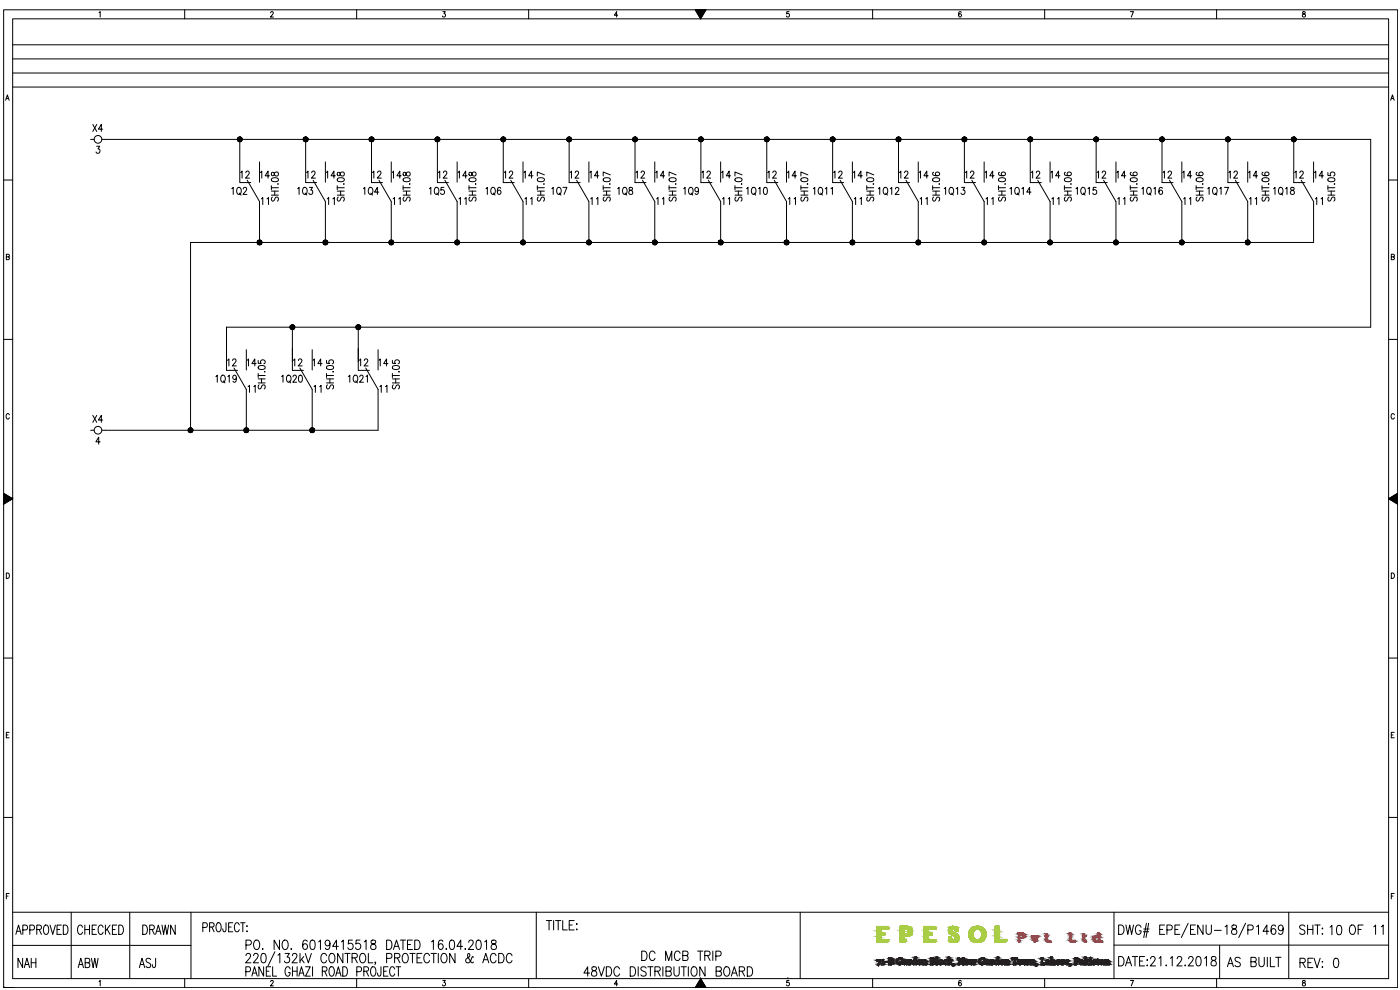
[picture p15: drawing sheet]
<svg xmlns="http://www.w3.org/2000/svg" width="420mm" height="297mm" viewBox="0 0 420 297" stroke-linecap="round" stroke-linejoin="round" font-family="sans-serif">
<defs><g id="words">
<g font-size="6.2">
<text x="22.2" y="281.5">CHECKED</text>
<text x="42" y="281.5">DRAWN</text>
<text x="389.1" y="281.5">SHT: OF 11</text>
<text x="191.6" y="289.3">DC MCB TRIP</text>
<text x="367.6" y="291.4">AS BUILT</text>
<text x="389.1" y="291.4">REV: 0</text>
</g>
<g font-size="5.7">
<text x="398.3" y="281.5">10</text>
<text x="4.6" y="291.4">NAH</text>
<text x="22.6" y="291.4">ABW</text>
<text x="40.9" y="291.4">ASJ</text>
</g>
<g font-size="5.3">
<text x="26.8" y="40.6">X4</text>
<text x="68.8" y="59.6">1Q2</text>
<text x="71.3" y="54.7">12</text>
<text x="77.3" y="54.7">14</text>
<text x="88.5" y="59.6">1Q3</text>
<text x="91" y="54.7">12</text>
<text x="97" y="54.7">14</text>
<text x="108.3" y="59.6">1Q4</text>
<text x="110.8" y="54.7">12</text>
<text x="116.8" y="54.7">14</text>
<text x="128.1" y="59.6">1Q5</text>
<text x="130.5" y="54.7">12</text>
<text x="136.5" y="54.7">14</text>
<text x="145" y="59.6">1Q6</text>
<text x="150.3" y="54.7">12</text>
<text x="156.3" y="54.7">14</text>
<text x="164.7" y="59.6">1Q7</text>
<text x="170" y="54.7">12</text>
<text x="176" y="54.7">14</text>
<text x="184.5" y="59.6">1Q8</text>
<text x="189.8" y="54.7">12</text>
<text x="195.8" y="54.7">14</text>
<text x="204.3" y="59.6">1Q9</text>
<text x="209.9" y="54.7">12</text>
<text x="215.5" y="54.7">14</text>
<text x="223.3" y="59.6">1Q10</text>
<text x="229.7" y="54.7">12</text>
<text x="235.3" y="54.7">14</text>
<text x="243.1" y="59.6">1Q11</text>
<text x="249.4" y="54.7">12</text>
<text x="255.1" y="54.7">14</text>
<text x="262.8" y="59.6">1Q12</text>
<text x="269.2" y="54.7">12</text>
<text x="274.8" y="54.7">14</text>
<text x="282.6" y="59.6">1Q13</text>
<text x="288.9" y="54.7">12</text>
<text x="294.6" y="54.7">14</text>
<text x="302.3" y="59.6">1Q14</text>
<text x="308.7" y="54.7">12</text>
<text x="314.3" y="54.7">14</text>
<text x="322.1" y="59.6">1Q15</text>
<text x="328.4" y="54.7">12</text>
<text x="334.4" y="54.7">14</text>
<text x="341.8" y="59.6">1Q16</text>
<text x="348.2" y="54.7">12</text>
<text x="354.2" y="54.7">14</text>
<text x="361.6" y="59.6">1Q17</text>
<text x="367.9" y="54.7">12</text>
<text x="373.9" y="54.7">14</text>
<text x="381.4" y="59.6">1Q18</text>
<text x="387.7" y="54.7">12</text>
<text x="393.7" y="54.7">14</text>
<text x="77.6" y="62.4">11</text>
<text x="97.4" y="62.4">11</text>
<text x="117.1" y="62.4">11</text>
<text x="141.1" y="62.4" transform="rotate(-90 141.1 62.4)">11</text>
<text x="156.6" y="62.4">11</text>
<text x="176.4" y="62.4">11</text>
<text x="196.1" y="62.4">11</text>
<text x="215.9" y="62.4">11</text>
<text x="235.7" y="62.4">11</text>
<text x="259.6" y="62.4" transform="rotate(-90 259.6 62.4)">11</text>
<text x="275.2" y="62.4">11</text>
<text x="294.9" y="62.4">11</text>
<text x="314.7" y="62.4">11</text>
<text x="334.4" y="62.4">11</text>
<text x="354.2" y="62.4">11</text>
<text x="373.9" y="62.4">11</text>
<text x="393.7" y="62.4">11</text>
<text x="67.4" y="111.1">12</text>
<text x="73.4" y="111.1">14</text>
<text x="87.1" y="111.1">12</text>
<text x="93.1" y="111.1">14</text>
<text x="106.9" y="111.1">12</text>
<text x="112.9" y="111.1">14</text>
<text x="63.9" y="116.1">1Q19</text>
<text x="73.7" y="118.9">11</text>
<text x="83.6" y="116.1">1Q20</text>
<text x="93.5" y="118.9">11</text>
<text x="103.7" y="116.1">1Q21</text>
<text x="113.2" y="118.9">11</text>
<text x="26.8" y="128.1">X4</text>
</g>
</g></defs>
<!-- layer: 0 -->
<g fill="none" stroke="#000" stroke-width=".3">
<path d="M1.1 2.9h418.4v293.4h-418.4zM3.8 5.7h412.9v287.9h-412.9zM3.8 17.7h412.9M3.8 13.4h412.9M29.7 3.8l.4-.3v1.6M55.4 2.9v2.8M81.2 3.9l.3-.4 .5 .3-.9 1.3h1M107 2.9v2.8M132.9 3.5h.7l-.4 .6a.5 .5 0 0 1 .4 .8 .5 .5 0 0 1-.8-.1M158.7 2.9v2.8M185.4 4.6h-1l.7-1.1v1.6M208.6 2.9h3.3l-1.6 2.8z"/>
<path d="M208.8 2.9l-.1 .1M209 2.9l-.2 .3M209.2 2.9l-.4 .4M209.4 2.9l-.5 .5M209.6 2.9l-.6 .6M209.8 2.9l-.7 .7M210 2.9l-.9 .9M210.2 2.9l-1 1M210.3 5.7h.1M210.3 2.9v2.8M210.3 2.9l-1 1.1M210.5 5.3l-.3 .3"/>
<path d="M210.5 2.9l-1.1 1.2M210.7 2.9l-1.3 1.4M210.8 4.8l-.6 .6M210.9 2.9l-1.4 1.5M211.1 4.3l-1 1M211.1 2.9l-1.5 1.6M211.3 2.9l-1.7 1.7M211.3 3.9l-1.3 1.3M211.5 2.9l-1.8 1.8M211.6 3.4l-1.7 1.7M211.7 2.9l-1.9 1.9M211.9 2.9l-2 2.1"/>
<path d="M236.8 3.5h-.7v.7a.51 .51 0 0 1 .7 0 .51 .51 0 0 1-.1 .7 .51 .51 0 0 1-.7-.1M261.9 2.9v2.8M288.5 3.7l-.3-.2a.91 .91 0 0 0-.5 .8 .91 .91 0 0 0 .5 .8 .47 .47 0 0 0 .3-.7 .47 .47 0 0 0-.7-.1l-.1 .3M313.5 2.9v2.8M339.2 3.5h1l-.7 1.6M365.1 2.9v2.8M391 3.6v.4a.6 .6 0 0 1 .7 .4 .6 .6 0 0 1-.3 .7 .53 .53 0 0 1-.6-.5 .53 .53 0 0 1 .7-.5l.2-.2-.1-.3zM1.7 30.1l.5-1.6 .5 1.6M1.9 29.6h.7M3.8 21.9h412.9M3.8 26.1h412.9M417.4 30.1l.5-1.6 .5 1.6"/>
<path d="M417.5 29.6h.7M1.1 54h2.7M31.6 41.8h379.8v56.4h-343.4M72 41.8v13h3.3M74.2 54.1l3.7 6.4v12M77.9 48.6v6.1M91.7 41.8v13h3.3M94 54.1l3.7 6.4v12M97.7 48.6v6.1M111.5 41.8v13h3.3M113.7 54.1l3.7 6.4v12M117.4 48.6v6.1"/>
<path d="M131.3 41.8v13h3.3M133.5 54.1l3.7 6.4v12.2M137.2 48.6v6.1M151 41.8v13M153.3 54.1l3.7 6.4v12.2M157 48.6v6.1M170.8 41.8v13M173.1 54.1l3.6 6.4v12.2M176.7 48.6v6.1M190.6 41.8v13M192.8 54.1l3.7 6.4v12.2M196.5 48.6v6.1"/>
<path d="M210.3 41.8v13M212.6 54.1l3.7 6.4v12.2M216.3 48.6v6.1M230.1 41.8v13M232.4 54.1l3.6 6.4v12.2M236 48.6v6.1M249.9 41.8v13M252.1 54.1l3.7 6.4v12.2M255.8 48.6v6.1M269.7 41.8v13M271.9 54.1l3.7 6.4v12.2M275.6 48.6v6.1"/>
<path d="M289.4 41.8v13M291.7 54.1l3.7 6.4v12.2M295.4 48.6v6.1M309.2 41.8v13M311.4 54.1l3.7 6.4v12.2M315.1 48.6v6.1M329 41.8v13M331.2 54.1l3.7 6.4v12.2M334.9 48.6v6.1M348.7 41.8v13M351 54.1l3.7 6.4v12.2M354.7 48.6v6.1"/>
<path d="M368.5 41.8v13M370.7 54.1l3.8 6.4v12.2M374.5 48.6v6.1M388.3 41.8v13M390.5 54.1l3.7 6.4v12.2h-337v56.4M394.2 48.6v6.1M416.7 54h2.8M1.9 77.1l.8-.1v-.6l-.8-.1v1.6l.8-.1 .1-.4-.3-.3M417.5 77.1l.8-.1 .1-.5-.9-.2v1.6l.9-.1v-.6l-.3-.1M68 98.2v10.3M68 98.2v12.9M87.7 98.2v12.9"/>
<path d="M107.5 98.2v12.9M1.1 101.8h2.7M73.9 104.9v6.1M73.9 116.8v12M93.7 104.9v6.1M93.7 116.8v12M109.8 110.4l3.7 6.4v12.3h-81.9M113.5 104.9v6.1M416.7 101.8h2.8M2.8 124.5a.5 .5 0 0 0-.6-.4 .5 .5 0 0 0-.4 .6v.4a.5 .5 0 0 0 .4 .6 .5 .5 0 0 0 .6-.4M418.5 124.5a.51 .51 0 0 0-.6-.4 .51 .51 0 0 0-.4 .6v.4a.51 .51 0 0 0 .4 .6 .51 .51 0 0 0 .6-.4M1.2 148.1l-.1 .1"/>
<path d="M1.3 148.1l-.2 .3M1.4 148.2l-.3 .4M1.6 148.3l-.5 .5M1.7 148.4l-.6 .5M1.8 148.4l-.7 .7M1.9 148.5l-.8 .8M2 148.6l-.9 .9M2.2 148.7l-1.1 .9h2.7l-2.7-1.6v3.3M2.3 148.7l-1.2 1.2M2.4 148.8l-1.3 1.3M2.5 148.9l-1.4 1.4M2.6 148.9l-1.5 1.6"/>
<path d="M2.8 149l-1.7 1.7M2.9 149.1l-1.8 1.8M3 149.2l-1.9 1.9M3.1 149.2l-2 2.1M3.2 149.3l-1.7 1.7M3.4 149.4l-1.4 1.3M3.5 149.4l-1 1M3.6 149.5l-.6 .6M3.7 149.6l-.3 .3M3.8 149.6h-2.7h2.7l-2.7 1.7M3.8 149.6h.1M416.7 149.6l2.8-1.6v3.3z"/>
<path d="M416.7 149.6h.1M416.8 149.6l.3 .3M417 149.5l.6 .6M417.1 149.4l1 1M417.2 149.4l1.3 1.3M417.3 149.3l1.7 1.7M417.4 149.2l2.1 2.1M417.5 149.2l2 1.9M417.7 149.1l1.8 1.8M417.8 149l1.7 1.7M417.9 148.9l1.6 1.6M418 148.9l1.5 1.4"/>
<path d="M418.1 148.8l1.4 1.3M418.3 148.7l1.2 1.2M418.4 148.7l1.1 .9h-2.8M418.5 148.6l1 .9M418.6 148.5l.9 .8M418.8 148.4l.7 .7M418.9 148.4l.6 .5M419 148.3l.5 .5M419.1 148.2l.4 .4M419.2 148.1l.3 .3M419.3 148.1l.2 .1M1.9 171.9a.82 .82 0 0 1 .9 .8 .82 .82 0 0 1-.9 .8z"/>
<path d="M417.5 171.9a.83 .83 0 0 1 1 .8 .83 .83 0 0 1-1 .8zM1.1 197.4h2.7M416.7 197.4h2.8M2.7 219.7h-.8v1.7h.8M418.4 219.7h-.9v1.7h.9M1.9 220.5h.5M417.5 220.5h.6M1.1 245.3h2.7M416.7 245.3h2.8M1.9 268.9h.5M2.7 268.1h-.8v1.6M3.8 273.7h412.9"/>
<path d="M5.1 279.4h.9M6.9 279h.8a.77 .77 0 0 0 .6-.7 .77 .77 0 0 0-.6-.7h-.8v2.8M8.9 279h.9a.77 .77 0 0 0 .6-.7 .77 .77 0 0 0-.6-.7h-.9v2.8M11 278.9l1.2-.1 .2-.4-.2-.7-1.2-.1v2.8M11.7 278.9l.7 1.5M13.4 277.7l.2-.1a1.51 1.51 0 0 1 .8 2.4l-.4 .4a1.32 1.32 0 0 1-.9-2.2zM15 277.6l.8 2.8 .8-2.8M17.1 278.9h.8M18.4 277.6h-1.3v2.8h1.3M19 277.6h.7a1.7 1.7 0 0 1 0 2.8h-.7zM21.4 273.7v19.9M38.9 273.7v19.9"/>
<path d="M57.3 273.7v19.9M60.9 278.3h.8l.5-.5a.7 .7 0 0 0-.5-.9h-.8v2.7M62.9 278.2l1.2-.2 .2-.4-.2-.6-1.2-.1v2.7M63.6 278.2l.7 1.4M65.2 277l.2-.1a1.5 1.5 0 0 1 .6 2.5l-.2 .2a1.49 1.49 0 0 1-.6-2.6zM67.8 276.9v2l-.2 .5h-.6l-.1-.7M68.6 278.2h.8M69.9 276.9h-1.3v2.7h1.3M71.8 277.5a.69 .69 0 0 0-1.1-.5 1.91 1.91 0 0 0 .2 2.6 .74 .74 0 0 0 .9-.7M72.2 276.9h1.3M72.9 276.9v2.7M74.1 277.8v.2z"/>
<path d="M74.1 279.3v.3zM160.9 273.7v19.9M164 276.2h1.6M164.8 276.2v2.8M166.2 276.2v2.8M166.7 276.2h1.6M167.5 276.2v2.8M168.9 276.2v2.8h1.4M170.8 277.5h.9M172.3 276.2h-1.5v2.8h1.5M173.1 277.1v.3zM173.1 278.7v.3z"/>
<path d="M240.1 273.7v19.9M334.3 273.7v19.9M335.7 277.5a1.51 1.51 0 0 1 1.6 .9 1.51 1.51 0 0 1-.4 1.8l-1.2 .2zM337.9 277.5l.6 2.9 .5-2.9 .6 2.9 .6-2.9M342.4 278.2a.87 .87 0 0 0-1-.7 .87 .87 0 0 0-.6 1.1v.7a.88 .88 0 0 0 .8 1.1 .88 .88 0 0 0 .8-1.1h-.5M343.1 279.5h1.6M343.3 278.7h1.6M344.1 277l-.8 4.3M344.7 277l-.8 4.3M348 278.9h.9M349.5 277.5h-1.5v2.9h1.5M350.2 279h1a.76 .76 0 0 0 .6-.7 .76 .76 0 0 0-.6-.8h-1v2.9"/>
<path d="M352.6 278.9h.9M354.1 277.5h-1.5v2.9h1.5M356.6 277l-2.1 4.3M357.3 278.9h.9M358.8 277.5h-1.5v2.9h1.5M361.1 277.5v2.9l-1.7-2.9v2.9M362 277.5v2a.79 .79 0 0 0 .8 .9 .79 .79 0 0 0 .8-.9v-2M364.5 279.1h2M367.7 278.1l.5-.6v2.9M369.8 277.7a.63 .63 0 0 0 .2 .9 .89 .89 0 0 1 1.2 .8 .89 .89 0 0 1-1 1 .92 .92 0 0 1-.6-1.2 .92 .92 0 0 1 1.1-.6 .61 .61 0 0 0 .3-.9zM373.8 277l-2 4.3M374.5 279h1a.76 .76 0 0 0 .6-.7 .76 .76 0 0 0-.6-.8h-1v2.9"/>
<path d="M377.1 278.1l.6-.6v2.9M380.8 279.4h-1.7l1.1-1.9v2.9M382.8 277.9a.67 .67 0 0 0-1-.2 1.85 1.85 0 0 0 .3 2.7 .8 .8 0 0 0 .8-1.2 .8 .8 0 0 0-1.3-.2l-.1 .4M385.1 278.5a.73 .73 0 0 1-.4 .7 .73 .73 0 0 1-.7-.1 .8 .8 0 0 1-.2-1.2 .8 .8 0 0 1 1.2 0 3 3 0 0 1-.2 2.3 .65 .65 0 0 1-1.1-.2M386.8 273.7v19.9M417.5 268.9h.6M418.4 268.1h-.9v1.6M1.2 296.3h.1M3.8 283.7h53.5M4.8 280.4l.8-2.8 .8 2.8M29.7 294.5l.4-.3v1.6M55.4 293.6v2.7"/>
<path d="M73.8 291.5h.9a.79 .79 0 0 0 .5-.7 .79 .79 0 0 0-.5-.7h-.9v2.8M73.8 286.7l.5-.6h.5l.4 .5-.3 .9-1.2 1.4h1.6M73.8 283.5h1.1a.76 .76 0 0 0 .6-.7 .76 .76 0 0 0-.6-.7h-1.1v2.8M75.6 292.9l.8-2.8 .8 2.8M75.9 292h1M76.1 286.7l.5-.6 .7 .1 .2 .4-.4 .9-1.1 1.4h1.6M76.6 282.2a.91 .91 0 0 1 1 0 .91 .91 0 0 1 .3 .9v.7a.93 .93 0 0 1-.9 1.1 .93 .93 0 0 1-.9-1.1v-.7zM78.6 286.2l.6-.1a1.61 1.61 0 0 1 .6 2.3l-.3 .4-.5 .1a1.61 1.61 0 0 1-.6-2.3zM78.8 284.6v.3zM79.1 290.1v2.8l-1.4-2.8v2.8M79.9 291.4h.8M81.2 294.6l.3-.4 .5 .3-.9 1.3h1"/>
<path d="M81.2 290.1h-1.3v2.8h1.3M81.8 290.1v2.8h1.2M82.5 285.5l-2.1 4.3M83.4 286.6l.6-.5v2.8M83.9 282.1v2.8l-1.6-2.8v2.8M85.1 282.2a.91 .91 0 0 1 1 0 .91 .91 0 0 1 .4 .9v.7a.93 .93 0 0 1-.9 1.1 .93 .93 0 0 1-.9-1.1v-.7zM85.6 286.1h1.2l-.7 1a.85 .85 0 0 1 .8 1.4 .85 .85 0 0 1-1.5-.1M87.1 290.7a.7 .7 0 0 0-1.1-.5 1.95 1.95 0 0 0 .2 2.7 .8 .8 0 0 0 .9-1.1h-.5M87.4 284.6v.3zM87.7 286.7l.5-.6 .7 .1 .2 .4-.3 .9-1.2 1.4h1.6M87.8 291.4h1.4M87.8 290.1v2.8"/>
<path d="M89.2 290.1v2.8M89.7 292.9l.8-2.8 .8 2.8M90 292h1M90 286.1v2.8M90.5 287.8l.8 1.1M91.2 287l-1.2 1.4M91.6 286.1l.9 2.8 .9-2.8M91.7 290.1h1.4l-1.4 2.8h1.4M92.2 282.5a.67 .67 0 0 0-1-.3 1.83 1.83 0 0 0 .3 2.7 .84 .84 0 0 0 .8-1 .84 .84 0 0 0-1.1-.6l-.4 .7M93.3 282.2l.6-.1a1.61 1.61 0 0 1 .6 2.3l-.3 .4-.5 .1a1.61 1.61 0 0 1-.6-2.3zM93.8 290.1v2.8M95.6 282.6l.6-.5v2.8"/>
<path d="M96.7 291.4l1.2-.1 .2-.4-.2-.7-1.2-.1v2.8M97.4 291.4l.7 1.5M98 286.7a.88 .88 0 0 0-1-.6 .88 .88 0 0 0-.7 1v.7a.88 .88 0 0 0 .7 1.1 .88 .88 0 0 0 1-.7M99 283a.74 .74 0 0 1-.3 .7 .74 .74 0 0 1-.8 0 .81 .81 0 0 1-.2-1.2 .81 .81 0 0 1 1.2 0 3 3 0 0 1-.2 2.3 .65 .65 0 0 1-1-.3M99.1 290.2l.2-.1a1.34 1.34 0 0 1 .9 2.1 .7 .7 0 0 1-.7 .7 .7 .7 0 0 1-.7-.7l-.1-1.1zM99.2 286.2l.2-.1a1.52 1.52 0 0 1 1.2 1.1 1.52 1.52 0 0 1-.5 1.6l-.3 .1a1.51 1.51 0 0 1-1.2-1.1 1.51 1.51 0 0 1 .6-1.6zM100.7 292.9l.9-2.8 .8 2.8M101 292h1.1M101.6 284h-1.8l1.2-1.9v2.8M102.5 282.6l.5-.5v2.8M102.9 290.1h.7a1.72 1.72 0 0 1 0 2.8h-.7zM102.9 286.1v2.8l-1.6-2.8v2.8"/>
<path d="M103.5 286.1h1.6M104.3 286.1v2.8M105.7 287.4h1a.67 .67 0 0 0 .6-.7 .67 .67 0 0 0-.6-.6h-1v2.8M105.8 282.1h-1.2l-.1 1.2a.88 .88 0 0 1 1.3 0 .88 .88 0 0 1-.1 1.3 .88 .88 0 0 1-1.3-.2M106.4 287.4l.8 1.5M107 293.6v2.7M107.1 291.5h.9a.78 .78 0 0 0 .5-.7 .78 .78 0 0 0-.5-.7h-.9v2.8M108 282.1h-1.1l-.1 1.2a.88 .88 0 0 1 1.3 0 .88 .88 0 0 1-.2 1.3 .88 .88 0 0 1-1.2-.2M108.4 286.2a.93 .93 0 0 1 1 0 .93 .93 0 0 1 .4 .9v.7a.94 .94 0 0 1-1 1.1 .94 .94 0 0 1-.9-1.1v-.7zM109.2 291.4l1.2-.1 .2-.4-.2-.7-1.2-.1v2.8M109.3 282.6l.6-.5v2.8M109.9 291.4l.7 1.5"/>
<path d="M110.5 286.1v2.8h1.4M111.5 282.2a.63 .63 0 0 0 .2 .9 .89 .89 0 0 1 1.1 .8 .89 .89 0 0 1-1 1 .92 .92 0 0 1-.5-1.2 .92 .92 0 0 1 1.1-.6 .61 .61 0 0 0 .2-.9zM111.6 290.2l.2-.1a1.52 1.52 0 0 1 .8 2.4l-.4 .4a1.34 1.34 0 0 1-.9-2.2zM112.7 288.8h-.2h.2l-.2 .6M114.3 290.1v2.1l-.2 .6h-.6l-.2-.8M115.1 291.4h.8M116 287.5h1a.76 .76 0 0 0 .6-.7 .76 .76 0 0 0-.6-.7h-1v2.8M116 282.1a1.51 1.51 0 0 1 1.6 .9 1.51 1.51 0 0 1-.4 1.8l-1.2 .1zM116.5 290.1h-1.4v2.8h1.4M118.1 284.9l.9-2.8 .9 2.8M118.4 287.4l1.4-.1 .2-.4-.2-.7-1.4-.1v2.8M118.4 284h1.2"/>
<path d="M118.5 290.7a.71 .71 0 0 0-.7-.7 .71 .71 0 0 0-.8 .7v1.5a.71 .71 0 0 0 .8 .7 .71 .71 0 0 0 .7-.7M118.9 290.1h1.4M119.2 287.4l.8 1.5M119.6 290.1v2.8M120.1 282.1h1.6M120.9 282.1v2.8M121.2 286.2l.2-.1a1.52 1.52 0 0 1 1.2 1.1 1.52 1.52 0 0 1-.5 1.6l-.3 .1a1.52 1.52 0 0 1-1.2-1.1 1.52 1.52 0 0 1 .6-1.6zM122.3 283.4h.9M123 286.1h1.6M123.8 282.1h-1.5v2.8h1.5M123.8 286.1v2.8M124.5 282.1a1.51 1.51 0 0 1 1.6 .9 1.51 1.51 0 0 1-.5 1.8l-1.1 .1z"/>
<path d="M125.2 287.4h.9M126.6 286.1h-1.4v2.8h1.4M128.9 286.7a.88 .88 0 0 0-1-.6 .88 .88 0 0 0-.7 1v.7a.88 .88 0 0 0 .7 1.1 .88 .88 0 0 0 1-.7M129.4 286.1h1.6M129.5 282.6l.6-.5v2.8M130.2 286.1v2.8M131.5 286.1v2.8M132.8 286.2a.93 .93 0 0 1 1 0 .93 .93 0 0 1 .4 .9v.7a.94 .94 0 0 1-1 1.1 .94 .94 0 0 1-.9-1.1v-.7zM132.9 294.2h.7l-.4 .6a.5 .5 0 0 1 .4 .8 .5 .5 0 0 1-.8-.1M132.9 282.5a.65 .65 0 0 0-1-.3 1.85 1.85 0 0 0 .3 2.7 .8 .8 0 0 0 .8-1.1 .8 .8 0 0 0-1.4-.3l-.1 .5M133.9 284.6v.3zM135.2 282.2l.6-.1a1.61 1.61 0 0 1 .5 2.3l-.2 .4-.6 .1a1.61 1.61 0 0 1-.5-2.3z"/>
<path d="M136.6 286.1v2.8l-1.6-2.8v2.8M138.8 284h-1.7l1.2-1.9v2.8M139.6 284.6v.3zM140.7 282.7l.4-.6 .7 .1 .2 .4-.3 .9-1.2 1.4h1.6M142 287.3l-.2-.3-.5 1.1a.84 .84 0 0 1-.5 .8 .84 .84 0 0 1-.9-.3v-.8l1-.8a.48 .48 0 0 0 .1-.6 .48 .48 0 0 0-.6-.2v.9l.8 1.4 .5 .4 .3-.3M143.2 282.2l.5-.1a1.75 1.75 0 0 1 0 2.8h-.2a1.63 1.63 0 0 1-.5-2.3zM144.9 288.9l.9-2.8 .9 2.8M145.2 288h1.2M145.5 282.6l.5-.5v2.8M147.6 282.2a.63 .63 0 0 0 .2 .9 .89 .89 0 0 1 1.2 .8 .89 .89 0 0 1-1 1 .92 .92 0 0 1-.6-1.2 .92 .92 0 0 1 1.1-.6 .61 .61 0 0 0 .3-.9zM148.9 286.7a.88 .88 0 0 0-1.1-.6 .88 .88 0 0 0-.6 1v.7a.88 .88 0 0 0 .6 1.1 .88 .88 0 0 0 1.1-.7M149.7 286.1a1.51 1.51 0 0 1 1.6 .9 1.51 1.51 0 0 1-.5 1.8l-1.1 .1z"/>
<path d="M153.7 286.7a.88 .88 0 0 0-1.1-.6 .88 .88 0 0 0-.7 1v.7a.88 .88 0 0 0 .7 1.1 .88 .88 0 0 0 1.1-.7M158.7 293.6v2.7M176.9 292h-1.7l1.2-1.9v2.8M177.7 290.2a.63 .63 0 0 0 .3 .9 .89 .89 0 0 1 1.1 .8 .89 .89 0 0 1-1 1 .92 .92 0 0 1-.5-1.1 .92 .92 0 0 1 1-.7 .6 .6 0 0 0 .3-.9zM179.6 290.1l.9 2.8 .9-2.8M182 290.1a1.51 1.51 0 0 1 1.6 .9 1.51 1.51 0 0 1-.5 1.8l-1.1 .1zM185.4 295.3h-1l.7-1.1v1.6M185.9 290.7a.88 .88 0 0 0-1-.6 .88 .88 0 0 0-.7 1v.7a.88 .88 0 0 0 .7 1.1 .88 .88 0 0 0 1-.7M189.1 290.1a1.51 1.51 0 0 1 1.6 .9 1.51 1.51 0 0 1-.4 1.8l-1.2 .1zM191.5 290.1v2.8M193.9 290.5a.79 .79 0 0 0-1-.4 .79 .79 0 0 0-.5 .9l1.3 .7 .2 .8a.95 .95 0 0 1-1.6 0M195.2 290.1v2.8"/>
<path d="M196.5 291.4l1.4-.1 .3-.4-.3-.7-1.4-.1v2.8M197.4 291.4l.8 1.5M198.9 290.1v2.8M199.9 291.4h1a.67 .67 0 0 0 .6-.7 .67 .67 0 0 0-.6-.6h-1v2.8h1l.6-.5a.72 .72 0 0 0-.6-1M202.3 290.1v2a.79 .79 0 0 0 .8 .8 .79 .79 0 0 0 .7-.8v-2M205.2 290.1v2.8M206.6 290.1v2.8M207.8 290.2l.3-.1a1.52 1.52 0 0 1 1.2 1.1 1.52 1.52 0 0 1-.5 1.6l-.3 .1a1.52 1.52 0 0 1-1.2-1.1 1.52 1.52 0 0 1 .5-1.6zM210.3 293.6h.1M210.3 293.6l1.6 2.7h-3.3zM210.3 293.6v2.7M210.3 293.6l-.1 .1"/>
<path d="M210.4 293.8l-.5 .4M210.4 293.9l-.8 .8M210.5 294l-1.1 1.1M210.6 294.1l-1.5 1.5M210.6 294.2l-1.8 1.9M210.7 294.4l-2 1.9M210.8 294.5l-1.9 1.8M210.9 294.6l-1.8 1.7M210.9 294.7l-1.6 1.6M211 294.9l-1.5 1.4M211.1 295l-1.4 1.3M211.2 295.1l-1.3 1.2"/>
<path d="M211.2 295.2l-1.1 1.1M211.3 295.3l-1 1M211.4 295.4l-.9 .9M211.4 295.6l-.7 .7M211.5 295.7l-.6 .6M211.6 295.8l-.6 .5M211.6 290.1v2.8l-1.6-2.8v2.8M211.7 295.9l-.5 .4M211.7 296l-.3 .3M211.8 296.2l-.2 .1M211.9 296.3h-.1M214.9 291.4h1a.67 .67 0 0 0 .6-.7 .67 .67 0 0 0-.6-.6h-1v2.8h1l.6-.5a.72 .72 0 0 0-.6-1"/>
<path d="M217.6 290.2a.93 .93 0 0 1 1 0 .93 .93 0 0 1 .4 .9v.7a.94 .94 0 0 1-.9 1.1 .94 .94 0 0 1-.9-1.1v-.7zM219.5 292.9l.9-2.8 .9 2.8M219.8 292h1.2M221.9 291.4l1.3-.1 .3-.4-.3-.7-1.3-.1v2.8M222.7 291.4l.8 1.5M224.3 290.1a1.5 1.5 0 0 1 1.6 .9 1.5 1.5 0 0 1-.5 1.8l-1.1 .1zM236.4 293.6h.1M236.8 294.2h-.7v.7a.51 .51 0 0 1 .7 0 .51 .51 0 0 1-.1 .7 .51 .51 0 0 1-.7-.1M261.9 293.6v2.7M288.5 294.4l-.3-.2a.91 .91 0 0 0-.5 .8 .91 .91 0 0 0 .5 .8 .47 .47 0 0 0 .3-.7 .47 .47 0 0 0-.7-.1l-.1 .3M313.5 293.6v2.7M334.3 283.6h82.4"/>
<path d="M335.7 287a1.51 1.51 0 0 1 1.6 .9 1.51 1.51 0 0 1-.4 1.8l-1.2 .1zM337.8 289.8l.9-2.8 .9 2.8M338.1 288.9h1.2M339.2 294.2h1l-.7 1.6M339.8 287h1.6M340.6 287v2.8M342 288.4h.9M343.5 287h-1.5v2.8h1.5M344.2 288.1h.2zM344.2 289.7h.2zM345.3 287.7l.5-.7 .6 .1 .3 .4-.4 1-1.1 1.3h1.6M347.8 287.5l.6-.5v2.8"/>
<path d="M350 289.6v.2zM351.2 287.5l.6-.5v2.8M353.3 287.7l.5-.7 .6 .1 .3 .4-.4 1-1.1 1.3h1.6M355.7 289.6v.2zM356.7 287.7l.5-.7h.4l.4 .3a.93 .93 0 0 1-.3 1.2l-1.1 1.3h1.6M359.2 287.1l.6-.1a1.75 1.75 0 0 1 0 2.8h-.2a1.61 1.61 0 0 1-.6-2.3zM361.5 287.5l.6-.5v2.8M363.7 287.1a.61 .61 0 0 0 .2 1 .89 .89 0 0 1 1.1 .8 .89 .89 0 0 1-1 .9 .92 .92 0 0 1-.5-1.1 .92 .92 0 0 1 1.1-.6 .61 .61 0 0 0 .2-1zM365.1 293.6v2.7M366 283.7v9.9M391 294.2v.5a.6 .6 0 0 1 .7 .3 .6 .6 0 0 1-.3 .8 .53 .53 0 0 1-.6-.5 .53 .53 0 0 1 .7-.5l.2-.2-.1-.4z"/>
<circle cx="29.4" cy="41.8" r="1.15"/>
<circle cx="29.4" cy="129.1" r="1.15"/>
</g>
<!-- layer: BORDER_A4|Layer 1 -->
<g fill="none" stroke="#000" stroke-width=".3">
<path d="M263.1 278h2.2a.89 .89 0 0 1 1.4 .8h-2.4v1.1h1.2v.8h-1.2v1.2h2.3a.65 .65 0 0 1-.2 .8 .65 .65 0 0 1-.8 0h-2.5zM270.1 277.9h.3a4.1 4.1 0 0 1 3.2 .7 1.67 1.67 0 0 1-.2 1.9 1.67 1.67 0 0 1-1.9 .4l-.1 1h.5a.67 .67 0 0 1-.2 .7 .67 .67 0 0 1-.7 .1h-.9zM271.4 278.7a.79 .79 0 0 1 1.2 .7 .79 .79 0 0 1-1.2 .7zM277.3 278h2.2a.92 .92 0 0 1 1.4 .8h-2.4v1.1h1.2v.8h-1.2v1.2h2.3a.77 .77 0 0 1-.3 .8 .77 .77 0 0 1-.9 0h-2.3zM284.9 278.4a1.17 1.17 0 0 1 1.9 0v-.3a.83 .83 0 0 1 .7 .4 .83 .83 0 0 1-.1 .9h-.5a.67 .67 0 0 0-.5-.6 .67 .67 0 0 0-.8 .3l.5 .5a1.75 1.75 0 0 1 1.4 2.7 1.36 1.36 0 0 1-2 0v.4a.95 .95 0 0 1-.8-1.5l.8-.1a.62 .62 0 0 0 .3 .9 .62 .62 0 0 0 .8-.5 .62 .62 0 0 0-.6-.7l-.4-.3a1.34 1.34 0 0 1-.7-2.1zM291.2 278.8a2.62 2.62 0 0 1 3.5-.6 2.62 2.62 0 0 1 .9 3.5 2.62 2.62 0 0 1-3.5 .9 2.62 2.62 0 0 1-1.1-3.4zM292.4 279.2a1.42 1.42 0 0 1 1.9 0 1.42 1.42 0 0 1 .2 1.8 1.35 1.35 0 0 1-1.7 .8 1.35 1.35 0 0 1-.7-1.8zM298.7 277.9l1.2 .1v3.9h2.3a.84 .84 0 0 1-1.3 .8h-2.2zM305.4 279.9a1.98 1.98 0 0 1 2 .5 1.09 1.09 0 0 1-1.4 1.2v1.1h-.3v-2.6h-.3zM320.9 279.9l.5 .1v2a.61 .61 0 0 0 .5 .5 .61 .61 0 0 0 .6-.2v-.1a.24 .24 0 0 1 .3 .3 .24 .24 0 0 1-.3 .2l-1.3-.1-.1-2.4zM263.3 287.9l1.1 .1-.8 1.8-.2-.2 .8-1.5h-.7l-.3 .3zM264.5 288l.7-.1-.1 1.3 .3 .2-.8 .1 .3-.4v-.8z"/>
<path d="M265.6 288.6l.8-.1-.7 .3zM266.7 287.5h.7a.48 .48 0 0 1 .6 .3 .48 .48 0 0 1-.3 .6 .58 .58 0 0 1 .4 .8 .58 .58 0 0 1-.9 .2l-.5 .1 .2-.4v-1.4zM267.2 288.5a.42 .42 0 0 1 .6 0 .42 .42 0 0 1-.1 .6 .42 .42 0 0 1-.6 0zM267.2 287.6a.41 .41 0 0 1 .6 .4 .41 .41 0 0 1-.6 .3zM269.3 287.8l.9-.4 .6 .1-.1 .5-.2-.2a.77 .77 0 0 0-1.2 .6 .77 .77 0 0 0 1.2 .7l-.1-.4-.3-.1a.39 .39 0 0 1 .6-.1 .39 .39 0 0 1 0 .6 .84 .84 0 0 1-1 .5 .84 .84 0 0 1-.6-1zM271.2 288.2a.6 .6 0 0 1 .9 0 .6 .6 0 0 1-.1 .8l.1 .2h.3a.27 .27 0 0 1-.3 .3 .27 .27 0 0 1-.2-.3 .35 .35 0 0 1-.6 .2 .35 .35 0 0 1 .1-.6l.5-.2a.35 .35 0 0 0-.2-.4 .35 .35 0 0 0-.5 .2zM271.4 289l.5-.2v.3l-.3 .1zM272.6 288.1l.4-.1v.3l.5-.3v.5l-.2-.2-.3 .2v.7l.2 .2h-.6l.2-1.1zM274 288.4l.7-.2v.8a.47 .47 0 0 1-.7 .1 .47 .47 0 0 1 0-.7zM274.5 287.2h.5l-.1 1.9 .4 .1-.3 .3-.3-.3a.71 .71 0 0 1-1.1-.5 .71 .71 0 0 1 1.1-.7zM275.6 288.2a.47 .47 0 0 1 .6-.3 .47 .47 0 0 1 .2 .7h-.7a.48 .48 0 0 0 .1 .6 .48 .48 0 0 0 .7 0 .63 .63 0 0 1-1 .2 .63 .63 0 0 1 0-1zM275.8 288.2h.3l.1 .3h-.6z"/>
<path d="M276.8 288.1l.4-.1v.2a.55 .55 0 0 1 .8-.1 .55 .55 0 0 1 0 .8l.2 .5-.6 .1 .2-.7a.38 .38 0 0 0 0-.4 .38 .38 0 0 0-.5-.1l-.2 .8 .3 .3-.6 .1 .2-.4zM279.2 287.5h.7a.48 .48 0 0 1 .6 .3 .48 .48 0 0 1-.3 .6 .58 .58 0 0 1 .4 .8 .58 .58 0 0 1-.9 .2l-.5 .1 .2-.4v-1.4zM279.6 288.5a.43 .43 0 0 1 .7 0 .43 .43 0 0 1 0 .6 .43 .43 0 0 1-.7 0zM279.7 287.6a.4 .4 0 0 1 .5 0 .4 .4 0 0 1 0 .6 .4 .4 0 0 1-.5 0zM280.9 287.2h.5l-.1 2 .2 .2-.6 .1 .2-.4v-1.7zM282 288.3a.47 .47 0 0 1 .7 .4 .47 .47 0 0 1-.7 .4zM283.4 288.2a.41 .41 0 0 1 .6-.3 .41 .41 0 0 1 .2 .6l-.1-.2a.35 .35 0 0 0-.5-.1 .35 .35 0 0 0-.1 .4 .5 .5 0 0 0 .2 .6 .5 .5 0 0 0 .5 0 .63 .63 0 0 1-.9 .1 .63 .63 0 0 1 0-1zM284.5 287.2l.5-.1-.1 2 .2 .3-.6 .1 .2-.3v-1.8zM285.3 288h.6l-.7 .6 .7 .8h-.4l-.5-.7 .4-.5zM286.1 289.2l.2-.1a.42 .42 0 0 1 .1 .5 .42 .42 0 0 1-.4 .2l.2-.2zM287.5 287.4l.5 .1 1 1.5v-1.3l-.2-.2 .6-.1-.2 .3-.1 1.8-1.2-1.7v1.4l.2 .2h-.6a1.56 1.56 0 0 0 .2-1.6zM289.8 288.2a.47 .47 0 0 1 .7-.3 .47 .47 0 0 1 .1 .7h-.7a.48 .48 0 0 0 .2 .6 .48 .48 0 0 0 .6 0 .63 .63 0 0 1-.9 .2 .63 .63 0 0 1-.1-1z"/>
<path d="M290 288.2h.3l.2 .3h-.7zM290.9 288h.6l-.2 .3 .2 .9 .4-.8-.2-.4h.6l-.2 .2 .2 1 .4-1-.2-.2h.5l-.7 1.5-.3-.9-.6 .9zM294.1 287.8l.9-.4 .5 .1-.1 .5-.2-.2a.77 .77 0 0 0-1.2 .6 .77 .77 0 0 0 1.2 .7l-.1-.4-.3-.1v-.1h.7a.71 .71 0 0 1-.8 1 .99 .99 0 0 1-.9-.7 .99 .99 0 0 1 .3-1zM295.9 288.2a.6 .6 0 0 1 .9 0 .6 .6 0 0 1 0 .8v.2h.3a.28 .28 0 0 1-.3 .3 .28 .28 0 0 1-.2-.3 .35 .35 0 0 1-.6 .2 .35 .35 0 0 1 .1-.6l.5-.2a.34 .34 0 0 0-.2-.4 .34 .34 0 0 0-.5 .2zM296.1 288.9l.5-.1-.3 .4zM297.3 288.1l.4-.1v.3l.6-.3-.1 .5-.2-.2-.3 .2v.7l.2 .2h-.6l.2-1zM298.8 288.4l.6-.2v.8a.47 .47 0 0 1-.7 .1 .47 .47 0 0 1 .1-.7zM299.2 287.2h.5l-.1 1.9 .4 .1-.3 .3-.3-.3a.71 .71 0 0 1-1.1-.5 .71 .71 0 0 1 1.1-.7zM300.3 288.2a.47 .47 0 0 1 .7-.3 .47 .47 0 0 1 .1 .7h-.7a.48 .48 0 0 0 .2 .6 .48 .48 0 0 0 .6 0 .63 .63 0 0 1-1 .2 .63 .63 0 0 1 0-1zM300.5 288.2h.3l.1 .3h-.6zM301.5 288.1l.4-.1v.2a.55 .55 0 0 1 .8-.1 .55 .55 0 0 1 0 .8l.2 .5-.6 .1 .2-.7a.39 .39 0 0 0-.2-.6 .39 .39 0 0 0-.4 .6l.2 .6-.6 .1 .2-.3zM303.8 287.4h1.5l-.1 .6a.29 .29 0 0 0-.2-.4 .29 .29 0 0 0-.3 .1l-.1 1.4 .4 .3h-.9l.3-.2v-1.6l-.4 .1-.3 .3z"/>
<path d="M305.8 288.3a.48 .48 0 0 1 .8 .4 .48 .48 0 0 1-.7 .4zM306 280.1a.71 .71 0 0 1 1 .2 .71 .71 0 0 1-.3 1h-.7zM306.9 288.1l.6-.1-.2 .2 .3 1 .3-.8-.2-.4h.6l-.2 .2 .3 1 .4-1-.3-.2h.6l-.8 1.5-.3-.9-.5 .9zM309.2 288.1l.4-.1v.2a.55 .55 0 0 1 .8-.1 .55 .55 0 0 1 .1 .8l.2 .5-.6 .1 .2-.7a.39 .39 0 0 0-.3-.6 .39 .39 0 0 0-.4 .6l.2 .6-.6 .1 .2-.3zM309.6 280.7l.4 .1 .6 1.6 .5-1.6 .4-.1-.8 2h-.3zM311 289.2l.2-.1a.42 .42 0 0 1 .1 .5 .42 .42 0 0 1-.5 .2l.3-.2zM312.4 287.5l.7-.1-.2 .4-.1 1.3a.51 .51 0 0 0 .5 .2 .51 .51 0 0 0 .4-.5l-.1 .7h-1.2l.2-.4v-1.4zM313.9 288.2l.8-.1 .1 1.1h.3a.28 .28 0 0 1-.2 .3 .28 .28 0 0 1-.3-.3 .35 .35 0 0 1-.6 .2 .35 .35 0 0 1 .1-.6l.5-.2a.36 .36 0 0 0-.2-.4 .36 .36 0 0 0-.5 .2zM313.9 280.1h.3v.6h.5v.2h-.4a1.2 1.2 0 0 0 .4 1.7v.1a1.09 1.09 0 0 1-.8-1.6l-.3-.2v-.2h.3zM314.1 288.9l.4-.1a.23 .23 0 0 1 0 .3 .23 .23 0 0 1-.3 .1 .23 .23 0 0 1-.1-.3zM315.1 282.4h.3v.3h-.3zM315.2 287.2h.5v1l.4-.2 .4 .2 .2 1.2-.6 .1 .2-.9a.33 .33 0 0 0-.3-.4 .33 .33 0 0 0-.4 .4v.6l.2 .2h-.6l.2-.2v-1.8z"/>
<path d="M317.3 288.3a.47 .47 0 0 1 .7 .4 .47 .47 0 0 1-.7 .4zM318.5 288.1l.4-.1v.3l.5-.3v.5l-.2-.2-.3 .2v.7l.2 .2h-.6l.2-1.1zM319.8 288.2a.46 .46 0 0 1 .7-.2 .46 .46 0 0 1 .1 .6l-.8 .1a.52 .52 0 0 0 .3 .5 .52 .52 0 0 0 .6 0 .63 .63 0 0 1-.9 .2 .63 .63 0 0 1-.1-1zM320 288.2h.4l.1 .3h-.6zM321.1 289.2l.2-.1a.42 .42 0 0 1 0 .5 .42 .42 0 0 1-.4 .2l.3-.2zM322.5 287.5a1.24 1.24 0 0 1 1.4 .5 .77 .77 0 0 1-1 .7v.5l.3 .2-.8 .1 .3-.4v-1.4zM322.9 287.6a.45 .45 0 0 1 .7 .4 .45 .45 0 0 1-.7 .4zM324.1 288.2l.8-.1 .1 1.1h.3a.28 .28 0 0 1-.2 .3 .28 .28 0 0 1-.3-.3 .35 .35 0 0 1-.6 .2 .35 .35 0 0 1 .2-.6l.4-.2a.36 .36 0 0 0-.2-.4 .36 .36 0 0 0-.5 .2zM324.3 288.9l.5-.1-.3 .4zM325.2 280.1h.2v.6h.5v.2h-.4a1.22 1.22 0 0 0 .4 1.7v.1a1.09 1.09 0 0 1-.8-1.6l-.2-.4h.3zM325.5 287.2h.4l-.1 1.9 .2 .3-.5 .1 .1-.4v-1.7zM326.2 288h.6l-.6 .6 .6 .8h-.4l-.5-.7 .5-.5z"/>
<path d="M327 288.1l.5-.1-.1 1.2 .2 .2-.6 .1 .2-.3zM328.1 288.2l.7-.1-.2 .2a.23 .23 0 0 0-.2-.2 .23 .23 0 0 0-.2 .3 .56 .56 0 0 1 .6 .8 .56 .56 0 0 1-.9 .2l.2-.5v.4h.3a.28 .28 0 0 0 .2-.4 .28 .28 0 0 0-.4-.1l-.3-.3zM328.5 280.9a.8 .8 0 0 1 1.2 .1v-.8l-.2-.1 .1-.2a.41 .41 0 0 1 .5 .2 .41 .41 0 0 1-.1 .5v1.8h.3v.3l-.5-.1-.1-.3a.9 .9 0 0 1-1.2 .3 .9 .9 0 0 1-.3-1.3zM328.6 281.1a.7 .7 0 0 1 1 .1 .7 .7 0 0 1-.1 1 .7 .7 0 0 1-.9 0zM329.1 288.1l.4-.3v.2h.5l-.5 .2v.2a.49 .49 0 0 0 .3 .8l.1 .1-.2 .2a.72 .72 0 0 1-.5-1.1zM330.2 288.2a.6 .6 0 0 1 .9 0 .6 .6 0 0 1 0 .8v.2h.3a.27 .27 0 0 1-.3 .3 .27 .27 0 0 1-.2-.3 .35 .35 0 0 1-.6 .2 .35 .35 0 0 1 .1-.6l.5-.2a.35 .35 0 0 0-.2-.4 .35 .35 0 0 0-.5 .2zM330.4 289l.5-.2-.3 .4zM330.6 282.4h.3v.3h-.3zM331.6 288.1l.4-.1v.2a.55 .55 0 0 1 .8-.1 .55 .55 0 0 1 0 .8l.2 .5-.6 .1 .2-.9a.33 .33 0 0 0-.2-.4 .33 .33 0 0 0-.4 .4l.2 .8-.6 .1 .2-.4z"/>
<circle cx="282.4" cy="288.7" r=".7"/>
<circle cx="306.2" cy="288.7" r=".7"/>
<circle cx="317.6" cy="288.7" r=".7"/>
<circle cx="327.3" cy="287.4" r=".17"/>
</g>
<g fill="#a6ce38" stroke="#a6ce38" stroke-width=".3">
<path d="M291.6 282.2h3.5z"/>
<path d="M292.7 282.7h1.2z"/>
<path d="M265.7 281.9h.3z"/>
<path d="M265.6 281.9h.4z"/>
<path d="M265.1 281.9h.9z"/>
<path d="M264.6 281.9h1.4z"/>
<path d="M280 281.9h.2z"/>
<path d="M279.5 281.9h.7z"/>
<path d="M278.8 281.9h1.4z"/>
<path d="M285.8 277.9h.2z"/>
<path d="M286.8 278h.1z"/>
<path d="M284.7 278.7h2.9z"/>
<path d="M286.1 278.7h1.5z"/>
<path d="M285.3 282.7h.2z"/>
<path d="M286.1 282.7h.7z"/>
<path d="M271.8 278.7h1.9z"/>
<path d="M293 277.9h.6zM293 277.9h.6zM293 277.9h.6z"/>
<path d="M293 277.9l.9 .1zM292.7 278h1.2zM292.7 278h1.2zM292.7 278h1.2z"/>
<path d="M292.7 278h1.5zM292.5 278h1.7zM292.5 278h1.7zM292.5 278h1.7z"/>
<path d="M292.5 278l1.9 .1zM292.2 278.1h2.2zM292.2 278.1h2.2zM292.2 278.1h2.2z"/>
<path d="M292.2 278.1l2.5 .1zM292 278.2h2.7zM292 278.2h2.7zM292 278.2h2.7z"/>
<path d="M292 278.2l2.9 .1zM291.8 278.3h3.1zM291.8 278.3h3.1zM291.8 278.3h3.1z"/>
<path d="M291.8 278.3l3.3 .2zM291.6 278.5h3.5zM291.6 278.5h3.5zM291.6 278.5h3.5z"/>
<path d="M291.6 278.5l3.6 .1-.1-.1zM291.4 278.6l.2-.1 3.6 .1zM291.4 278.6h3.8zM291.4 278.6h3.8z"/>
<path d="M291.4 278.6l4 .2zM291.4 278.6l4 .2h-4.1z"/>
<path d="M293.3 278.8h2.1zM293.3 278.8h2.1z"/>
<path d="M291.3 278.8h2zM291.3 278.8h1.8z"/>
<path d="M293.6 278.8h1.8zM293.6 278.8h1.8z"/>
<path d="M291.2 278.8h1.9zM291.2 278.8h1.9z"/>
<path d="M291.2 278.8h1.9zM291.2 278.8l1.6 .1z"/>
<path d="M293.6 278.8l1.9 .1zM293.6 278.8l1.9 .1z"/>
<path d="M293.8 278.9l1.8 .1zM293.8 278.9l1.8 .1z"/>
<path d="M291.2 278.9h1.6zM291.2 278.9l1.4 .1z"/>
<path d="M291.1 279h1.5zM291.1 279h1.5z"/>
<path d="M294 279h1.6zM294 279h1.6z"/>
<path d="M291.1 279l1.3 .2 .2-.2zM291.1 279l1.3 .2h-1.4z"/>
<path d="M294.1 279l1.6 .2-.1-.2zM294.1 279l1.6 .2h-1.4z"/>
<path d="M291 279.2h1.4zM291 279.2h1.4z"/>
<path d="M294.3 279.2h1.4zM294.3 279.2h1.4z"/>
<path d="M294.3 279.2l1.5 .2-.1-.2zM294.3 279.2l1.5 .2h-1.4z"/>
<path d="M291 279.2l1.2 .2 .2-.2zM291 279.2l1.2 .2h-1.3zM290.9 279.4h1.3zM290.9 279.4h1.3z"/>
<path d="M294.4 279.4h1.4zM294.4 279.4h1.4z"/>
<path d="M294.4 279.4l1.5 .2-.1-.2zM294.4 279.4l1.5 .2h-1.4z"/>
<path d="M290.9 279.4l1.3 .2v-.2zM290.9 279.4l1.3 .2h-1.4z"/>
<path d="M290.8 279.6h1.4zM290.8 279.6l1.3 .1z"/>
<path d="M294.5 279.6l1.4 .1zM294.5 279.6l1.4 .1z"/>
<path d="M294.5 279.7l1.4 .2zM294.5 279.7l1.4 .2z"/>
<path d="M290.8 279.7l1.3 .2v-.2zM290.8 279.7l1.3 .2h-1.4z"/>
<path d="M294.6 279.9l1.3 .1zM294.6 279.9l1.3 .1z"/>
<path d="M290.7 279.9h1.4zM290.7 279.9l1.4 .1z"/>
<path d="M294.6 280l1.3 .1zM294.6 280l1.3 .1z"/>
<path d="M290.7 280l1.4 .1zM290.7 280l1.4 .1z"/>
<path d="M294.6 280.1l1.3 .2v-.2zM294.6 280.1l1.3 .2h-1.3z"/>
<path d="M294.6 280.3l1.4 .1zM294.6 280.3l1.4 .1z"/>
<path d="M290.7 280.1l1.3 .3 .1-.3zM290.7 280.1l1.3 .3h-1.3z"/>
<path d="M290.7 280.4h1.3zM290.7 280.4h1.3z"/>
<path d="M290.7 280.4l1.4 .2-.1-.2zM290.7 280.4l1.4 .2h-1.4z"/>
<path d="M294.6 280.4l1.3 .2 .1-.2zM294.6 280.4l1.3 .2h-1.3z"/>
<path d="M294.6 280.6h1.3zM294.6 280.6l1.3 .1z"/>
<path d="M290.7 280.6l1.4 .1zM290.7 280.6l1.4 .1z"/>
<path d="M290.7 280.7l1.4 .1zM290.7 280.7l1.4 .1z"/>
<path d="M294.6 280.7h1.3zM294.6 280.7l1.3 .1h-1.3z"/>
<path d="M294.6 280.8l1.3 .2v-.2zM294.6 280.8l1.3 .2h-1.4z"/>
<path d="M290.7 280.8l1.4 .2v-.2zM290.7 280.8l1.4 .2h-1.3z"/>
<path d="M290.8 281l1.3 .1zM290.8 281l1.3 .1z"/>
<path d="M294.5 281h1.4zM294.5 281l1.4 .1z"/>
<path d="M290.8 281.1l1.4 .2-.1-.2zM290.8 281.1l1.4 .2h-1.3z"/>
<path d="M290.9 281.3h1.3zM290.9 281.3h1.3z"/>
<path d="M294.5 281.1l1.3 .2 .1-.2zM294.5 281.1l1.3 .2h-1.4z"/>
<path d="M294.4 281.3h1.4zM294.4 281.3h1.4z"/>
<path d="M290.9 281.3l1.5 .2-.2-.2zM290.9 281.3l1.5 .2h-1.4z"/>
<path d="M294.4 281.3l1.3 .2 .1-.2zM294.4 281.3l1.3 .2h-1.4z"/>
<path d="M291 281.5h1.4zM291 281.5h1.4z"/>
<path d="M294.3 281.5h1.4zM294.3 281.5h1.4z"/>
<path d="M291 281.5l1.6 .2-.2-.2zM291 281.5l1.6 .2h-1.5z"/>
<path d="M291.1 281.7h1.5zM291.1 281.7h1.5z"/>
<path d="M294.3 281.5l1.3 .2 .1-.2zM294.1 281.7l.2-.2 1.3 .2z"/>
<path d="M294.1 281.7h1.5zM294.1 281.7h1.5z"/>
<path d="M291.1 281.7l1.7 .1zM291.1 281.7l1.7 .1z"/>
<path d="M294 281.7h1.6zM293.8 281.8h1.7z"/>
<path d="M291.2 281.8l1.8 .1zM291.2 281.8l1.8 .1z"/>
<path d="M293.8 281.8h1.7zM293.6 281.9h1.8z"/>
<path d="M291.2 281.9h1.9zM291.2 281.9h1.9z"/>
<path d="M293.6 281.9h1.8zM293.6 281.9h1.8z"/>
<path d="M293.6 281.9h1.8zM293.3 281.9h2.1z"/>
<path d="M291.2 281.9h2.1zM291.2 281.9h2.1z"/>
<path d="M291.3 281.9h4.1zM291.3 281.9l4 .2z"/>
<path d="M291.4 282.1h3.9zM291.4 282.1h3.8z"/>
<path d="M291.4 282.1h3.8zM291.4 282.1l3.7 .1zM291.6 282.2h3.5z"/>
<path d="M291.6 282.2h3.5zM291.6 282.2l3.3 .2z"/>
<path d="M291.8 282.4h3.1zM291.8 282.4h3.1z"/>
<path d="M291.8 282.4h3.1zM291.8 282.4l2.9 .1z"/>
<path d="M292 282.5h2.7zM292 282.5h2.7z"/>
<path d="M292 282.5h2.7zM292 282.5l2.4 .1z"/>
<path d="M292.2 282.6h2.2zM292.2 282.6h2.2z"/>
<path d="M292.2 282.6h2.2zM292.2 282.6l2 .1z"/>
<path d="M292.5 282.7h1.7zM292.5 282.7h1.7z"/>
<path d="M292.5 282.7h1.7zM292.5 282.7h1.4zM292.7 282.7h1.2z"/>
<path d="M292.7 282.7h1.2zM292.7 282.7l.9 .1z"/>
<path d="M293 282.8h.6zM293 282.8h.6zM293 282.8h.6z"/>
<path d="M263.1 278h2.9zM263.1 278h2.9zM263.1 278h2.9zM263.1 278h2.9z"/>
<path d="M263.1 278h3.1zM263.1 278h3.1zM263.1 278h3.1zM263.1 278h3.1z"/>
<path d="M263.1 278l3.2 .1zM263.1 278l3.2 .1z"/>
<path d="M263.1 278.1h3.2zM263.1 278.1h3.2z"/>
<path d="M263.1 278.1l3.4 .1zM263.1 278.1l3.4 .1z"/>
<path d="M263.1 278.2h3.4zM263.1 278.2h3.4z"/>
<path d="M263.1 278.2l3.5 .1zM263.1 278.2l3.5 .1zM263.1 278.3h3.5zM263.1 278.3h3.5z"/>
<path d="M263.1 278.3l3.6 .1zM263.1 278.3l3.6 .1zM263.1 278.4h3.6zM263.1 278.4h3.6z"/>
<path d="M263.1 278.4l3.6 .2zM263.1 278.4l3.6 .2z"/>
<path d="M263.1 278.6h3.6zM263.1 278.6h3.6z"/>
<path d="M263.1 278.6h3.6zM263.1 278.6h3.6z"/>
<path d="M263.1 278.6l3.6 .1zM263.1 278.6l3.6 .1z"/>
<path d="M263.1 278.7h3.6zM263.1 278.7h3.6zM263.1 278.7h3.6zM263.1 278.7h3.6z"/>
<path d="M263.1 278.7h3.6zM263.1 278.7h3.6z"/>
<path d="M263.1 278.7l3.6 .1zM263.1 278.7l3.6 .1z"/>
<path d="M263.1 278.8h1.2zM263.1 278.8h1.2z"/>
<path d="M263.1 278.8h1.2zM263.1 278.8h1.2z"/>
<path d="M263.1 278.8l1.2 .2zM263.1 278.8l1.2 .2z"/>
<path d="M263.1 279h1.2zM263.1 279h1.2z"/>
<path d="M263.1 279l1.2 .2v-.2zM263.1 279l1.2 .2h-1.2z"/>
<path d="M263.1 279.2l1.2 .2v-.2zM263.1 279.2l1.2 .2h-1.2z"/>
<path d="M263.1 279.4l1.2 .2v-.2zM263.1 279.4l1.2 .2h-1.2z"/>
<path d="M263.1 279.6l1.2 .2v-.2zM263.1 279.6l1.2 .2h-1.2z"/>
<path d="M263.1 279.8h1.2zM263.1 279.8h1.2z"/>
<path d="M263.1 279.8l1.2 .1zM263.1 279.8l1.2 .1zM263.1 279.9h1.2zM263.1 279.9h1.2z"/>
<path d="M263.1 279.9h2.4zM263.1 279.9h2.4z"/>
<path d="M263.1 279.9l2.4 .1zM263.1 279.9l2.4 .1z"/>
<path d="M263.1 280l2.4 .1zM263.1 280l2.4 .1z"/>
<path d="M263.1 280.1l2.4 .3v-.3zM263.1 280.1l2.4 .3h-2.4z"/>
<path d="M263.1 280.4l2.4 .1zM263.1 280.4l2.4 .1z"/>
<path d="M263.1 280.5l2.4 .1zM263.1 280.5l2.4 .1z"/>
<path d="M263.1 280.6l2.4 .1zM263.1 280.6l2.4 .1zM263.1 280.7h2.4zM263.1 280.7h2.4z"/>
<path d="M263.1 280.7h1.2zM263.1 280.7h1.2z"/>
<path d="M263.1 280.7h1.2zM263.1 280.7h1.2z"/>
<path d="M263.1 280.7l1.2 .1zM263.1 280.7l1.2 .1z"/>
<path d="M263.1 280.8l1.2 .2v-.2zM263.1 280.8l1.2 .2h-1.2z"/>
<path d="M263.1 281l1.2 .3v-.3zM263.1 281l1.2 .3h-1.2z"/>
<path d="M263.1 281.3l1.2 .2v-.2zM263.1 281.3l1.2 .2h-1.2z"/>
<path d="M263.1 281.5l1.2 .2v-.2zM263.1 281.5l1.2 .2h-1.2z"/>
<path d="M263.1 281.7l1.2 .1zM263.1 281.7l1.2 .1z"/>
<path d="M263.1 281.8h1.2zM263.1 281.8h1.2z"/>
<path d="M263.1 281.8l1.2 .1zM263.1 281.8l1.2 .1z"/>
<path d="M263.1 281.9h1.2zM263.1 281.9h1.2z"/>
<path d="M265.7 281.9h.3zM265.6 281.9h.4zM265.4 281.9h.6z"/>
<path d="M265.4 281.9h.6zM265.1 281.9h.9zM264.8 281.9h1.2z"/>
<path d="M264.8 281.9h1.2zM264.6 281.9h1.4zM264.5 281.9h1.5z"/>
<path d="M264.5 281.9h1.5zM264.4 281.9h1.6z"/>
<path d="M263.1 281.9h1.2zM263.1 281.9h1.2z"/>
<path d="M264.4 281.9h1.6zM264.3 281.9h1.7z"/>
<path d="M263.1 281.9h1.2zM263.1 281.9h1.2z"/>
<path d="M263.1 281.9h3.6zM263.1 281.9h3.6z"/>
<path d="M263.1 281.9l3.6 .1zM263.1 281.9l3.6 .1z"/>
<path d="M263.1 282h3.6zM263.1 282h3.6zM263.1 282h3.6zM263.1 282h3.6z"/>
<path d="M263.1 282h3.6zM263.1 282h3.6z"/>
<path d="M263.1 282h3.6zM263.1 282l3.6 .1zM263.1 282.1h3.6zM263.1 282.1h3.6z"/>
<path d="M263.1 282.1h3.6zM263.1 282.1l3.6 .2z"/>
<path d="M263.1 282.3h3.6zM263.1 282.3h3.6z"/>
<path d="M263.1 282.3h3.6zM263.1 282.3l3.5 .1z"/>
<path d="M263.1 282.4h3.5zM263.1 282.4h3.5z"/>
<path d="M263.1 282.4h3.5zM263.1 282.4l3.4 .1z"/>
<path d="M263.1 282.5h3.4zM263.1 282.5l3.4 .1z"/>
<path d="M263.1 282.6h3.4zM263.1 282.6h3.3z"/>
<path d="M263.1 282.6h3.3zM263.1 282.6h3.2z"/>
<path d="M263.1 282.6h3.2zM263.1 282.6l3.1 .1z"/>
<path d="M263.1 282.7h3.1zM263.1 282.7h3.1z"/>
<path d="M263.1 282.7h3.1zM263.1 282.7h3z"/>
<path d="M263.1 282.7h2.9zM263.1 282.7h3z"/>
<path d="M263.1 282.7h2.9zM263.1 282.7h2.9z"/>
<path d="M263.1 282.7h2.9zM263.1 282.7h2.9z"/>
<path d="M277.3 278h2.9zM277.3 278h2.9z"/>
<path d="M277.3 278h3zM277.3 278h3z"/>
<path d="M277.3 278h3.1zM277.3 278h3.1z"/>
<path d="M277.3 278h3.1zM277.3 278h3.1z"/>
<path d="M277.3 278l3.2 .1zM277.3 278l3.2 .1z"/>
<path d="M277.3 278.1h3.3zM277.3 278.1h3.3z"/>
<path d="M277.3 278.1h3.3zM277.3 278.1h3.3z"/>
<path d="M277.3 278.1l3.4 .1zM277.3 278.1l3.4 .1z"/>
<path d="M277.3 278.2h3.4zM277.3 278.2h3.4z"/>
<path d="M277.3 278.2l3.5 .1zM277.3 278.2l3.5 .1z"/>
<path d="M277.3 278.3h3.5zM277.3 278.3h3.5z"/>
<path d="M277.3 278.3l3.6 .1zM277.3 278.3l3.6 .1z"/>
<path d="M277.3 278.4l3.6 .1zM277.3 278.4l3.6 .1z"/>
<path d="M277.3 278.5l3.6 .1zM277.3 278.5l3.6 .1z"/>
<path d="M277.3 278.6l3.6 .1zM277.3 278.6l3.6 .1zM277.3 278.7h3.6zM277.3 278.7h3.6z"/>
<path d="M277.3 278.7h3.6zM277.3 278.7h3.6z"/>
<path d="M277.3 278.7h3.6zM277.3 278.7h3.6zM277.3 278.7h3.6zM277.3 278.7h3.6z"/>
<path d="M277.3 278.7l3.6 .1zM277.3 278.7l3.6 .1z"/>
<path d="M277.3 278.8h1.2zM277.3 278.8h1.2z"/>
<path d="M277.3 278.8h1.2zM277.3 278.8h1.2z"/>
<path d="M277.3 278.8l1.2 .1zM277.3 278.8l1.2 .1z"/>
<path d="M277.3 278.9l1.2 .2v-.2zM277.3 278.9l1.2 .2h-1.2z"/>
<path d="M277.3 279.1h1.2zM277.3 279.1h1.2z"/>
<path d="M277.3 279.1l1.2 .4v-.4zM277.3 279.1l1.2 .4h-1.2z"/>
<path d="M277.3 279.5l1.2 .1zM277.3 279.5l1.2 .1z"/>
<path d="M277.3 279.6l1.2 .1zM277.3 279.6l1.2 .1z"/>
<path d="M277.3 279.7l1.2 .1zM277.3 279.7l1.2 .1z"/>
<path d="M277.3 279.8l1.2 .1zM277.3 279.8l1.2 .1z"/>
<path d="M277.3 279.9h1.2zM277.3 279.9h1.2z"/>
<path d="M277.3 279.9h1.3zM277.3 279.9h1.3z"/>
<path d="M277.3 279.9h2.4zM277.3 279.9h2.4z"/>
<path d="M277.3 279.9l2.4 .1zM277.3 279.9l2.4 .1z"/>
<path d="M277.3 280h2.4zM277.3 280h2.4z"/>
<path d="M277.3 280l2.4 .1zM277.3 280l2.4 .1z"/>
<path d="M277.3 280.1l2.4 .1zM277.3 280.1l2.4 .1z"/>
<path d="M277.3 280.2l2.4 .3v-.3zM277.3 280.2l2.4 .3h-2.4z"/>
<path d="M277.3 280.5l2.4 .1zM277.3 280.5l2.4 .1z"/>
<path d="M277.3 280.6l2.4 .1zM277.3 280.6l2.4 .1zM277.3 280.7h2.4zM277.3 280.7h2.4z"/>
<path d="M277.3 280.7h1.2zM277.3 280.7h1.2z"/>
<path d="M277.3 280.7h1.2zM277.3 280.7h1.2z"/>
<path d="M277.3 280.7l1.2 .1zM277.3 280.7l1.2 .1z"/>
<path d="M277.3 280.8l1.2 .2v-.2zM277.3 280.8l1.2 .2h-1.2zM277.3 281h1.2zM277.3 281h1.2z"/>
<path d="M277.3 281l1.2 .4v-.4zM277.3 281l1.2 .4h-1.2z"/>
<path d="M277.3 281.4l1.2 .1zM277.3 281.4l1.2 .1z"/>
<path d="M277.3 281.5l1.2 .2v-.2zM277.3 281.5l1.2 .2h-1.2z"/>
<path d="M277.3 281.7l1.2 .1zM277.3 281.7l1.2 .1z"/>
<path d="M277.3 281.8h1.2zM277.3 281.8h1.2z"/>
<path d="M277.3 281.8l1.2 .1zM277.3 281.8l1.2 .1z"/>
<path d="M277.3 281.9h1.2zM277.3 281.9h1.2z"/>
<path d="M280 281.9h.2zM279.7 281.9h.5z"/>
<path d="M279.7 281.9h.5zM279.5 281.9h.7zM279.1 281.9h1.1z"/>
<path d="M279.1 281.9h1.1zM278.8 281.9h1.4zM278.7 281.9h1.5z"/>
<path d="M278.7 281.9h1.5zM278.6 281.9h1.6z"/>
<path d="M277.3 281.9h1.3zM277.3 281.9h1.3z"/>
<path d="M278.6 281.9h1.6zM278.6 281.9h1.6z"/>
<path d="M277.3 281.9h1.3zM277.3 281.9h1.3z"/>
<path d="M277.3 281.9h3.6zM277.3 281.9h3.6z"/>
<path d="M277.3 281.9l3.6 .1zM277.3 281.9l3.6 .1z"/>
<path d="M277.3 282h3.6zM277.3 282h3.6zM277.3 282h3.6zM277.3 282h3.6zM277.3 282h3.6zM277.3 282h3.6z"/>
<path d="M277.3 282h3.6zM277.3 282h3.6z"/>
<path d="M277.3 282h3.6zM277.3 282l3.6 .2z"/>
<path d="M277.3 282.2h3.6zM277.3 282.2h3.6z"/>
<path d="M277.3 282.2h3.6zM277.3 282.2l3.6 .1z"/>
<path d="M277.3 282.3h3.6zM277.3 282.3l3.5 .1zM277.3 282.4h3.5zM277.3 282.4h3.5z"/>
<path d="M277.3 282.4h3.5zM277.3 282.4l3.4 .2zM277.3 282.6h3.4zM277.3 282.6h3.4z"/>
<path d="M277.3 282.6h3.4zM277.3 282.6h3.3zM277.3 282.6h3.3zM277.3 282.6h3.3z"/>
<path d="M277.3 282.6h3.3zM277.3 282.6l3.1 .1zM277.3 282.7h3.1zM277.3 282.7h3.1z"/>
<path d="M277.3 282.7h3.1zM277.3 282.7h3zM277.3 282.7h3zM277.3 282.7h3z"/>
<path d="M277.3 282.7h3zM277.3 282.7h2.9z"/>
<path d="M277.3 282.7h2.9zM277.3 282.7h2.9z"/>
<path d="M285.8 277.9h.2zM285.8 277.9h.2z"/>
<path d="M285.8 277.9l.4 .1zM285.6 278h.6z"/>
<path d="M286.8 278h.1zM286.8 278h.1zM286.8 278h.1zM286.8 278h.1z"/>
<path d="M286.8 278h.2zM286.8 278h.2zM286.8 278h.2zM286.8 278h.2z"/>
<path d="M285.6 278h.7zM285.5 278h.8z"/>
<path d="M285.5 278h.9zM285.4 278h1z"/>
<path d="M286.8 278l.4 .1zM286.8 278l.4 .1z"/>
<path d="M286.8 278.1h.4zM286.8 278.1h.4z"/>
<path d="M285.4 278l1.1 .1zM285.3 278.1h1.2z"/>
<path d="M285.3 278.1h1.2zM285.2 278.1h1.3z"/>
<path d="M286.8 278.1l.5 .1zM286.8 278.1l.5 .1zM286.8 278.2h.5zM286.8 278.2h.5z"/>
<path d="M285.2 278.1l1.4 .1zM285.2 278.1l1.4 .1z"/>
<path d="M285.2 278.2l1.5 .1zM285 278.3h1.7z"/>
<path d="M286.8 278.2l.6 .1zM286.8 278.2l.6 .1z"/>
<path d="M286.8 278.3h.7zM286.8 278.3h.7z"/>
<path d="M285 278.3h1.7zM285 278.3h1.7z"/>
<path d="M286.8 278.3l.7 .1zM286.8 278.3l.7 .1z"/>
<path d="M285 278.3l1.8 .1zM284.9 278.4h1.9z"/>
<path d="M286.8 278.4h.7zM286.8 278.4h.7z"/>
<path d="M284.9 278.4h1.9zM284.9 278.4h1.9z"/>
<path d="M284.9 278.4h2.6zM284.9 278.4h2.6z"/>
<path d="M284.9 278.4h2.6zM284.9 278.4h2.6z"/>
<path d="M284.9 278.4l2.6 .1zM284.9 278.4l2.6 .1z"/>
<path d="M284.8 278.5l2.8 .1zM284.8 278.5l2.8 .1z"/>
<path d="M284.8 278.6l2.8 .1zM284.8 278.6l2.8 .1zM284.7 278.7h2.9z"/>
<path d="M284.7 278.7h2.9zM284.7 278.7h2.9z"/>
<path d="M284.7 278.7h2.9zM284.7 278.7h2.9z"/>
<path d="M286.1 278.7h1.5zM286.1 278.7h1.5z"/>
<path d="M284.7 278.7h1.4zM284.7 278.7h1.4z"/>
<path d="M286.1 278.7h1.5zM286.1 278.7h1.5zM286.1 278.7h1.5zM286.1 278.7h1.5zM286.1 278.7h1.5zM286.1 278.7h1.5zM286.1 278.7h1.5z"/>
<path d="M284.7 278.7h1.4zM284.7 278.7h1.3z"/>
<path d="M286.2 278.7l1.4 .1zM286.2 278.7l1.4 .1z"/>
<path d="M284.7 278.7h1.3zM284.7 278.7l1.2 .1z"/>
<path d="M286.3 278.8h1.3zM286.3 278.8h1.3z"/>
<path d="M284.7 278.8h1.2zM284.7 278.8h1.1z"/>
<path d="M286.4 278.8h1.2zM286.4 278.8h1.2z"/>
<path d="M284.7 278.8h1.1zM284.7 278.8h1.1z"/>
<path d="M284.7 278.8h1.1zM284.7 278.8l1 .1z"/>
<path d="M286.4 278.8l1.2 .1zM286.4 278.8l1.2 .1z"/>
<path d="M286.6 278.9l1 .1zM286.6 278.9l1 .1z"/>
<path d="M284.7 278.9h1zM284.7 278.9l1 .1z"/>
<path d="M284.7 279h1zM284.7 279h.9z"/>
<path d="M286.6 279l1 .1zM286.6 279l1 .1z"/>
<path d="M284.6 279l1 .1zM284.6 279l1 .1z"/>
<path d="M286.7 279.1h.9zM286.7 279.1h.9z"/>
<path d="M284.6 279.1l1 .1zM284.6 279.1l1 .1z"/>
<path d="M284.6 279.2h1.1zM284.6 279.2h1.1z"/>
<path d="M286.7 279.1l.9 .1zM286.7 279.1l.9 .1z"/>
<path d="M284.6 279.2l1.1 .1zM284.6 279.2l1.1 .1z"/>
<path d="M286.7 279.2l.9 .1zM286.7 279.2l.9 .1z"/>
<path d="M286.8 279.3h.8zM286.8 279.3h.8z"/>
<path d="M284.6 279.3l1.1 .1zM284.6 279.3l1.1 .1z"/>
<path d="M286.8 279.3l.8 .1zM286.8 279.3l.8 .1z"/>
<path d="M284.6 279.4h1.2zM284.6 279.4h1.2z"/>
<path d="M286.8 279.4h.8zM286.8 279.4h.8z"/>
<path d="M286.8 279.4h.8zM286.8 279.4h.8zM286.8 279.4h.8zM286.8 279.4h.8zM286.8 279.4h.8zM286.8 279.4h.8z"/>
<path d="M284.6 279.4h1.2zM284.6 279.4h1.2z"/>
<path d="M284.6 279.4l1.3 .1zM284.6 279.4l1.3 .1z"/>
<path d="M284.7 279.5h1.3zM284.7 279.5h1.3z"/>
<path d="M284.7 279.5l1.4 .1zM284.7 279.5l1.4 .1z"/>
<path d="M284.7 279.6l1.5 .1zM284.7 279.6l1.5 .1z"/>
<path d="M284.7 279.7h1.6zM284.7 279.7h1.6z"/>
<path d="M284.7 279.7l1.7 .1zM284.7 279.7l1.7 .1z"/>
<path d="M284.7 279.8l2 .1zM284.7 279.8l2 .1z"/>
<path d="M284.8 279.9l2 .1zM284.8 279.9l2 .1z"/>
<path d="M284.8 280l2.2 .1zM284.8 280l2.2 .1z"/>
<path d="M284.9 280.1h2.1zM284.9 280.1h2.1z"/>
<path d="M284.9 280.1l2.3 .1zM284.9 280.1l2.3 .1z"/>
<path d="M285 280.2h2.2zM285 280.2h2.2z"/>
<path d="M285.1 280.2l2.2 .1zM285.1 280.2l2.2 .1z"/>
<path d="M285.2 280.3h2.2zM285.2 280.3h2.2z"/>
<path d="M285.3 280.3l2.1 .1zM285.3 280.3l2.1 .1z"/>
<path d="M285.4 280.4l2.1 .1zM285.4 280.4l2.1 .1z"/>
<path d="M285.5 280.5h2zM285.5 280.5h2z"/>
<path d="M285.6 280.5l2 .1zM285.6 280.5l2 .1z"/>
<path d="M285.8 280.6l1.8 .1zM285.8 280.6l1.8 .1z"/>
<path d="M285.9 280.7l1.8 .1zM285.9 280.7l1.8 .1z"/>
<path d="M286 280.8h1.7zM286 280.8h1.7z"/>
<path d="M286.2 280.8l1.5 .1zM286.2 280.8l1.5 .1z"/>
<path d="M286.3 280.9h1.5zM286.3 280.9h1.5z"/>
<path d="M286.4 280.9l1.4 .2zM286.4 280.9l1.4 .2z"/>
<path d="M284.7 281.1h.8zM284.7 281.1h.8z"/>
<path d="M286.5 281.1h1.3zM286.5 281.1h1.3z"/>
<path d="M284.7 281.1h.8zM284.7 281.1h.8z"/>
<path d="M286.6 281.1l1.2 .1zM286.6 281.1l1.2 .1z"/>
<path d="M284.7 281.1l.8 .1zM284.7 281.1l.8 .1z"/>
<path d="M284.7 281.2h.8zM284.7 281.2h.8z"/>
<path d="M284.7 281.2h.8zM284.7 281.2h.8z"/>
<path d="M284.7 281.2l.8 .1zM284.7 281.2l.8 .1z"/>
<path d="M286.6 281.2l1.2 .1zM286.6 281.2l1.2 .1z"/>
<path d="M284.7 281.3h.8zM284.7 281.3h.8z"/>
<path d="M284.7 281.3h.8zM284.7 281.3h.8z"/>
<path d="M284.7 281.3l.8 .1zM284.7 281.3l.8 .1z"/>
<path d="M286.7 281.3l1.1 .1zM286.7 281.3l1.1 .1zM286.7 281.4h1.1zM286.7 281.4h1.1z"/>
<path d="M284.7 281.4h.8zM284.7 281.4h.8z"/>
<path d="M286.7 281.4h1.1zM286.7 281.4l1.1 .1z"/>
<path d="M284.7 281.4l.9 .1zM284.7 281.4l.9 .1z"/>
<path d="M286.7 281.5l1.1 .1zM286.7 281.5l1.1 .1z"/>
<path d="M284.7 281.5l.9 .2zM284.7 281.5l.9 .2z"/>
<path d="M286.7 281.6l1.1 .1zM286.7 281.6l1.1 .1z"/>
<path d="M284.7 281.7h.9zM284.7 281.7h.9z"/>
<path d="M286.7 281.7h1.1zM286.7 281.7l1.1 .1z"/>
<path d="M284.7 281.7l1 .1zM284.7 281.7l1 .1z"/>
<path d="M286.6 281.8h1.2zM286.6 281.8h1.2z"/>
<path d="M284.7 281.8l1.1 .1zM284.7 281.8l1.1 .1z"/>
<path d="M286.6 281.8l1.2 .1zM286.5 281.9h1.3z"/>
<path d="M284.7 281.9h1.2zM284.7 281.9h1.2z"/>
<path d="M284.7 281.9h1.3zM284.7 281.9h1.3z"/>
<path d="M286.5 281.9h1.3zM286.4 281.9h1.3z"/>
<path d="M284.7 281.9h1.3zM284.7 281.9h1.3z"/>
<path d="M284.7 281.9l1.4 .1zM284.7 281.9l1.4 .1z"/>
<path d="M284.7 282h1.4zM284.7 282h1.4z"/>
<path d="M286.4 281.9h1.3zM286.3 282h1.4z"/>
<path d="M284.7 282h1.5zM284.7 282h1.5z"/>
<path d="M286.3 282h1.4zM286.2 282h1.5z"/>
<path d="M284.7 282h1.5zM284.7 282h1.5z"/>
<path d="M284.7 282h3zM284.7 282h3z"/>
<path d="M284.7 282h3zM284.7 282h3zM284.7 282h3zM284.7 282h3zM284.7 282h3zM284.7 282h3z"/>
<path d="M284.7 282h3zM284.7 282h3zM284.7 282h3zM284.7 282h3zM284.7 282h3zM284.7 282h3z"/>
<path d="M284.7 282h3zM284.7 282h3z"/>
<path d="M284.7 282h3zM284.7 282l2.9 .1z"/>
<path d="M284.7 282.1h2.9zM284.7 282.1l2.9 .1z"/>
<path d="M284.7 282.2h2.9zM284.7 282.2l2.8 .1zM284.7 282.3h2.8zM284.7 282.3h2.8z"/>
<path d="M284.7 282.3h2.8zM284.7 282.3h2.8z"/>
<path d="M285.5 282.3h2zM285.5 282.3h2z"/>
<path d="M285.5 282.3h2zM285.5 282.3l2 .1z"/>
<path d="M284.7 282.3l.8 .1zM284.7 282.3l.8 .1z"/>
<path d="M285.5 282.4h2zM285.5 282.4h1.9z"/>
<path d="M285.6 282.4h1.8zM285.6 282.4h1.8z"/>
<path d="M284.8 282.4h.7zM284.8 282.4h.7zM284.8 282.4h.7zM284.8 282.4h.7z"/>
<path d="M285.6 282.4h1.8zM285.6 282.4l1.7 .1z"/>
<path d="M285.7 282.5h1.6zM285.7 282.5h1.5z"/>
<path d="M284.8 282.4l.7 .2zM284.8 282.4l.7 .2z"/>
<path d="M285.7 282.5h1.5zM285.7 282.5l1.5 .1z"/>
<path d="M285.8 282.6h1.4zM285.8 282.6h1.3z"/>
<path d="M285 282.6h.5zM285 282.6h.5z"/>
<path d="M285.1 282.6l.4 .1zM285.1 282.6l.4 .1z"/>
<path d="M285.8 282.6h1.3zM285.8 282.6l1.1 .1z"/>
<path d="M286 282.7h.9zM286 282.7h.9z"/>
<path d="M285.1 282.7h.4zM285.1 282.7h.4zM285.3 282.7h.2z"/>
<path d="M285.3 282.7h.2zM285.3 282.7h.2z"/>
<path d="M286 282.7h.9zM286 282.7h.8z"/>
<path d="M286.1 282.7h.6zM286.2 282.7h.5z"/>
<path d="M298.7 277.9l1.2 .1zM298.7 277.9l1.2 .1zM298.7 278h1.2zM298.7 278h1.2z"/>
<path d="M298.7 278h1.2zM298.7 278h1.2z"/>
<path d="M298.7 278h1.2zM298.7 278h1.2z"/>
<path d="M298.7 278l1.2 .1zM298.7 278l1.2 .1z"/>
<path d="M298.7 278.1l1.2 .1zM298.7 278.1l1.2 .1z"/>
<path d="M298.7 278.2l1.2 .1zM298.7 278.2l1.2 .1z"/>
<path d="M298.7 278.3l1.2 .1zM298.7 278.3l1.2 .1z"/>
<path d="M298.7 278.4l1.2 .1zM298.7 278.4l1.2 .1z"/>
<path d="M298.7 278.5l1.2 .1zM298.7 278.5l1.2 .1z"/>
<path d="M298.7 278.6l1.2 .1zM298.7 278.6l1.2 .1z"/>
<path d="M298.7 278.7l1.2 .3v-.3zM298.7 278.7l1.2 .3h-1.2z"/>
<path d="M298.7 279h1.2zM298.7 279h1.2z"/>
<path d="M298.7 279l1.2 .3v-.3zM298.7 279l1.2 .3h-1.2z"/>
<path d="M298.7 279.3l1.2 .3v-.3zM298.7 279.3l1.2 .3h-1.2z"/>
<path d="M298.7 279.6l1.2 .1zM298.7 279.6l1.2 .1z"/>
<path d="M298.7 279.7l1.2 .6v-.6zM298.7 279.7l1.2 .6h-1.2z"/>
<path d="M298.7 280.3l1.2 .6v-.6zM298.7 280.3l1.2 .6h-1.2z"/>
<path d="M298.7 280.9l1.2 .3v-.3zM298.7 280.9l1.2 .3h-1.2z"/>
<path d="M298.7 281.2h1.2zM298.7 281.2h1.2z"/>
<path d="M298.7 281.2l1.2 .2v-.2zM298.7 281.2l1.2 .2h-1.2z"/>
<path d="M298.7 281.4l1.2 .1zM298.7 281.4l1.2 .1z"/>
<path d="M298.7 281.5l1.2 .1zM298.7 281.5l1.2 .1z"/>
<path d="M298.7 281.6l1.2 .1zM298.7 281.6l1.2 .1z"/>
<path d="M298.7 281.7l1.2 .2zM298.7 281.7l1.2 .2zM298.7 281.9h1.2zM298.7 281.9h1.2z"/>
<path d="M298.7 281.9h1.2zM298.7 281.9h1.2z"/>
<path d="M298.7 281.9h3.5zM298.7 281.9h3.5z"/>
<path d="M298.7 281.9h3.5zM298.7 281.9h3.5z"/>
<path d="M298.7 281.9l3.5 .1zM298.7 281.9l3.5 .1zM298.7 282h3.5zM298.7 282h3.5zM298.7 282h3.5zM298.7 282h3.5z"/>
<path d="M298.7 282h3.5zM298.7 282h3.5z"/>
<path d="M298.7 282h3.5zM298.7 282h3.5z"/>
<path d="M298.7 282h3.5zM298.7 282l3.5 .1z"/>
<path d="M298.7 282.1h3.5zM298.7 282.1l3.5 .1z"/>
<path d="M298.7 282.2l3.4 .2 .1-.2zM298.7 282.2l3.4 .2h-3.4z"/>
<path d="M298.7 282.4h3.4zM298.7 282.4h3.4z"/>
<path d="M298.7 282.4h3.4zM298.7 282.4l3.2 .1z"/>
<path d="M298.7 282.5h3.2zM298.7 282.5l3.2 .1z"/>
<path d="M298.7 282.6h3.2zM298.7 282.6h3z"/>
<path d="M298.7 282.6l3 .1zM298.7 282.6l3 .1z"/>
<path d="M298.7 282.7h3zM298.7 282.7h2.9z"/>
<path d="M298.7 282.7h2.8zM298.7 282.7h2.9z"/>
<path d="M270.2 277.9h.2zM270.2 277.9h.2z"/>
<path d="M270.2 277.9h.4zM270.2 277.9h.4z"/>
<path d="M270.2 277.9h.8zM270.2 277.9h.8z"/>
<path d="M270.2 277.9h1.2zM270.1 277.9h1.3zM270.1 277.9h1.3zM270.1 277.9h1.3z"/>
<path d="M270.1 277.9h1.6zM270.1 277.9h1.6z"/>
<path d="M270.1 277.9h1.8zM270.1 277.9h1.8z"/>
<path d="M270.1 277.9h1.9zM270.1 277.9h1.9z"/>
<path d="M270.1 277.9h1.9zM270.1 277.9h1.9z"/>
<path d="M270.1 277.9h1.9zM270.1 277.9h1.9z"/>
<path d="M270.1 277.9h2zM270.1 277.9h2z"/>
<path d="M270.1 277.9h2.2zM270.1 277.9h2.2z"/>
<path d="M270.1 277.9h2.3zM270.1 277.9h2.3z"/>
<path d="M270.1 277.9l2.4 .1zM270.1 277.9l2.4 .1z"/>
<path d="M270.1 278h2.6zM270.1 278h2.6z"/>
<path d="M270.1 278h2.6zM270.1 278h2.6z"/>
<path d="M270.1 278l2.8 .1zM270.1 278l2.8 .1z"/>
<path d="M270.1 278.1h2.9zM270.1 278.1h2.9z"/>
<path d="M270.1 278.1h3zM270.1 278.1h3z"/>
<path d="M270.1 278.1l3.1 .1zM270.1 278.1l3.1 .1z"/>
<path d="M270.1 278.2h3.2zM270.1 278.2h3.2z"/>
<path d="M270.1 278.2l3.3 .1zM270.1 278.2l3.3 .1z"/>
<path d="M270.1 278.3h3.3zM270.1 278.3h3.3z"/>
<path d="M270.1 278.3l3.4 .1zM270.1 278.3l3.4 .1z"/>
<path d="M270.1 278.4l3.5 .2zM270.1 278.4l3.5 .2z"/>
<path d="M270.1 278.6l3.6 .1zM270.1 278.6l3.6 .1z"/>
<path d="M270.1 278.7h3.6zM270.1 278.7h3.6z"/>
<path d="M271.6 278.7h2.1zM271.6 278.7h2.1zM271.8 278.7h1.9z"/>
<path d="M271.8 278.7h1.9zM271.8 278.7h1.9z"/>
<path d="M270.1 278.7h1.3zM270.1 278.7h1.3z"/>
<path d="M271.9 278.7h1.8zM271.9 278.7h1.8z"/>
<path d="M272.1 278.7l1.6 .1zM272.1 278.7l1.6 .1z"/>
<path d="M270.1 278.7l1.3 .1zM270.1 278.7l1.3 .1z"/>
<path d="M272.2 278.8h1.6zM272.2 278.8h1.6z"/>
<path d="M272.3 278.8l1.5 .1zM272.3 278.8l1.5 .1z"/>
<path d="M270.1 278.8l1.3 .2v-.2zM270.1 278.8l1.3 .2h-1.3z"/>
<path d="M272.3 278.9l1.5 .1zM272.3 278.9l1.5 .1z"/>
<path d="M272.5 279h1.3zM272.5 279h1.3z"/>
<path d="M270.1 279l1.3 .1zM270.1 279l1.3 .1z"/>
<path d="M270.1 279.1l1.3 .1zM270.1 279.1l1.3 .1z"/>
<path d="M272.5 279l1.3 .2zM272.5 279l1.3 .2z"/>
<path d="M272.5 279.2h1.4zM272.5 279.2h1.4z"/>
<path d="M272.6 279.2l1.3 .2v-.2zM272.6 279.2l1.3 .2h-1.3z"/>
<path d="M272.6 279.4h1.3zM272.6 279.4h1.3z"/>
<path d="M270.1 279.2l1.3 .2v-.2zM270.1 279.2l1.3 .2h-1.3z"/>
<path d="M270.1 279.4l1.3 .1zM270.1 279.4l1.3 .1z"/>
<path d="M272.6 279.4l1.3 .1zM272.6 279.4l1.3 .1z"/>
<path d="M272.6 279.5l1.3 .1zM272.6 279.5l1.3 .1z"/>
<path d="M270.1 279.5l1.3 .2v-.2zM270.1 279.5l1.3 .2h-1.3z"/>
<path d="M272.6 279.6h1.3zM272.6 279.6l1.2 .1z"/>
<path d="M272.5 279.7h1.3zM272.5 279.7h1.3z"/>
<path d="M272.5 279.7h1.3zM272.5 279.7l1.3 .1z"/>
<path d="M270.1 279.7l1.3 .2v-.2zM270.1 279.7l1.3 .2h-1.3z"/>
<path d="M272.5 279.8h1.3zM272.5 279.8l1.3 .2zM272.4 280h1.4zM272.4 280h1.4z"/>
<path d="M272.4 280h1.4zM272.3 280h1.5z"/>
<path d="M270.1 279.9l1.3 .2v-.2zM270.1 279.9l1.3 .2h-1.3z"/>
<path d="M272.3 280h1.5zM272.1 280.1h1.6z"/>
<path d="M272.1 280.1h1.6zM271.9 280.1h1.8z"/>
<path d="M270.1 280.1h1.3zM270.1 280.1h1.3z"/>
<path d="M271.9 280.1h1.8zM271.9 280.1h1.8z"/>
<path d="M271.9 280.1h1.8zM271.6 280.2h2.1z"/>
<path d="M270.1 280.1l1.3 .1zM270.1 280.1l1.3 .1z"/>
<path d="M270.1 280.2h3.6zM270.1 280.2l3.5 .1z"/>
<path d="M270.1 280.3h3.5zM270.1 280.3l3.4 .2z"/>
<path d="M270.1 280.5h3.4zM270.1 280.5h3.3z"/>
<path d="M270.1 280.5h3.3zM270.1 280.5l3.3 .1z"/>
<path d="M270.1 280.6h3.3zM270.1 280.6l3.1 .1z"/>
<path d="M270.1 280.7h3.1zM270.1 280.7l3 .1z"/>
<path d="M270.1 280.8h3zM270.1 280.8l2.6 .1z"/>
<path d="M270.1 280.9h2.6zM270.1 280.9h2.4z"/>
<path d="M270.1 280.9h2.4zM270.1 280.9h2.2z"/>
<path d="M270.1 280.9h2.2zM270.1 280.9h1.9z"/>
<path d="M270.1 280.9h1.8zM270.1 280.9h1.9z"/>
<path d="M270.1 280.9h1.8zM270.1 280.9h1.8z"/>
<path d="M270.1 280.9h1.7zM270.1 280.9h1.8z"/>
<path d="M270.1 280.9h1.3zM270.1 280.9h1.3z"/>
<path d="M270.1 280.9l1.3 .1zM270.1 280.9l1.3 .1z"/>
<path d="M270.1 281h1.3zM270.1 281h1.3z"/>
<path d="M270.1 281l1.3 .2zM270.1 281l1.3 .2z"/>
<path d="M270.1 281.2l1.3 .1v-.1zM270.1 281.2l1.3 .1h-1.3z"/>
<path d="M270.1 281.3l1.3 .2zM270.1 281.3l1.3 .2z"/>
<path d="M270.1 281.5h1.3zM270.1 281.5h1.3z"/>
<path d="M270.1 281.5l1.3 .2v-.2zM270.1 281.5l1.3 .2h-1.3z"/>
<path d="M270.1 281.7l1.3 .1zM270.1 281.7l1.3 .1z"/>
<path d="M270.1 281.8l1.3 .1zM270.1 281.8l1.3 .1zM270.1 281.9h1.3zM270.1 281.9h1.3z"/>
<path d="M270.1 281.9h1.9zM270.1 281.9h1.9z"/>
<path d="M270.1 281.9h1.9zM270.1 281.9h1.9z"/>
<path d="M270.1 281.9h1.9zM270.1 281.9h1.9zM270.1 281.9h1.9zM270.1 281.9h1.9zM270.1 281.9h1.9zM270.1 281.9h1.9z"/>
<path d="M270.1 281.9l1.9 .1zM270.1 281.9l1.9 .1zM270.1 282h1.9zM270.1 282h1.9z"/>
<path d="M270.1 282h1.9zM270.1 282h1.9z"/>
<path d="M270.1 282l1.9 .1zM270.1 282l1.9 .1z"/>
<path d="M270.1 282.1h1.9zM270.1 282.1l1.9 .1zM270.1 282.2h1.9zM270.1 282.2h1.9z"/>
<path d="M270.1 282.2h1.9zM270.1 282.2l1.8 .1z"/>
<path d="M270.1 282.3l1.8 .1zM270.1 282.3l1.8 .1z"/>
<path d="M270.1 282.4h1.8zM270.1 282.4l1.7 .1z"/>
<path d="M270.1 282.5h1.7zM270.1 282.5h1.7z"/>
<path d="M270.1 282.5h1.7zM270.1 282.5l1.6 .1z"/>
<path d="M270.1 282.6h1.6zM270.1 282.6h1.6z"/>
<path d="M270.1 282.6h1.6zM270.1 282.6h1.5z"/>
<path d="M270.1 282.6h1.4zM270.1 282.6h1.5z"/>
<path d="M270.1 282.6h1.4zM270.1 282.6l1.3 .1z"/>
<path d="M270.1 282.7h1.3zM270.1 282.7h1.3z"/>
<path d="M270.1 282.7h1.2zM270.1 282.7h1.3z"/>
</g>
<g fill="#231f20" stroke="#231f20" stroke-width=".3">
<path d="M264.2 288.2h.1z"/>
<path d="M265 287.9h.2z"/>
<path d="M264.6 288h.5z"/>
<path d="M264.6 289.4h.3z"/>
<path d="M266.2 288.5h.2z"/>
<path d="M265.8 288.6h.6z"/>
<path d="M265.6 288.8h.2z"/>
<path d="M266.9 289.3h.3z"/>
<path d="M266.7 289.4h.2z"/>
<path d="M267.3 289.5h.3z"/>
<path d="M270.3 287.6h.4z"/>
<path d="M270.6 288.5h.2z"/>
<path d="M270.3 288.6h.4z"/>
<path d="M270.3 289.3h.4z"/>
<path d="M270.2 289.3h.5z"/>
<path d="M269.8 289.5h.2z"/>
<path d="M269.8 289.5h.4z"/>
<path d="M271.2 288.2h.2z"/>
<path d="M271.9 288.7h.2z"/>
<path d="M271.8 288.7h.3z"/>
<path d="M271.8 289.1h.2z"/>
<path d="M272.2 289.2h.2z"/>
<path d="M273.3 288h.2z"/>
<path d="M272.8 288h.2z"/>
<path d="M273 288.3h.2z"/>
<path d="M272.7 289.3h.6z"/>
<path d="M272.6 289.3h.7z"/>
<path d="M272.6 289.4h.2z"/>
<path d="M274.8 287.2h.2z"/>
<path d="M274.5 287.2h.5z"/>
<path d="M274.4 288h.2z"/>
<path d="M274.7 288h.2z"/>
<path d="M275.1 289.2h.1z"/>
<path d="M274.2 289.4h.2z"/>
<path d="M274.8 289.4l.2 .1z"/>
<path d="M274.8 289.4h.3z"/>
<path d="M275.9 288h.3z"/>
<path d="M276.2 288.5h.3z"/>
<path d="M275.7 288.5h.8z"/>
<path d="M276.3 289.2h.2z"/>
<path d="M275.8 289.4h.4z"/>
<path d="M277 288h.2z"/>
<path d="M276.8 289.4h.3z"/>
<path d="M277.6 289.4h.3z"/>
<path d="M279.2 289.4h.2z"/>
<path d="M279.8 289.5h.2z"/>
<path d="M281.2 287.2h.2z"/>
<path d="M280.9 289.3h.6z"/>
<path d="M280.9 289.4h.3z"/>
<path d="M282.3 288h.2z"/>
<path d="M283.6 288.1h.7z"/>
<path d="M284 289.2h.3z"/>
<path d="M283.9 289.3h.4z"/>
<path d="M284.8 287.2h.2z"/>
<path d="M285.7 288h.2z"/>
<path d="M285.2 288.1h.6z"/>
<path d="M285.4 288.1h.4z"/>
<path d="M285.4 289.3h.5z"/>
<path d="M285.5 289.4h.4z"/>
<path d="M284.5 289.4h.3z"/>
<path d="M286.2 289.2h.2z"/>
<path d="M286.1 289.7h.2z"/>
<path d="M286 289.8h.2z"/>
<path d="M286 289.8h.1z"/>
<path d="M289 287.5h.4z"/>
<path d="M287.8 287.5h.2z"/>
<path d="M287.5 289.3h.6z"/>
<path d="M287.5 289.4h.2z"/>
<path d="M290.1 288h.3z"/>
<path d="M290.4 288.5h.3z"/>
<path d="M290.3 288.5h.4z"/>
<path d="M289.9 288.5h.8z"/>
<path d="M290.5 289.2h.2z"/>
<path d="M290.1 289.4h.3z"/>
<path d="M292 288h.3z"/>
<path d="M291.1 288h.4z"/>
<path d="M292.8 288h.2z"/>
<path d="M292.2 289.4h.2z"/>
<path d="M291.4 289.4h.2z"/>
<path d="M294.4 287.5h1.1z"/>
<path d="M295.1 287.6h.4z"/>
<path d="M294.9 289.3h.5z"/>
<path d="M294.5 289.5h.3z"/>
<path d="M294.5 289.5h.4z"/>
<path d="M296.1 288.1h.6z"/>
<path d="M295.9 288.2h.2z"/>
<path d="M296.6 288.7h.2z"/>
<path d="M296.5 288.7h.3z"/>
<path d="M296.9 289.2h.2z"/>
<path d="M298.1 288h.2z"/>
<path d="M297.6 288h.1z"/>
<path d="M297.8 288.3h.1z"/>
<path d="M297.4 289.3h.6z"/>
<path d="M297.3 289.4h.2z"/>
<path d="M299.5 287.2h.2z"/>
<path d="M299.2 288h.1z"/>
<path d="M299.4 288h.2z"/>
<path d="M299.4 289.1h.2z"/>
<path d="M299.8 289.2h.2z"/>
<path d="M299.6 289.4l.1 .1z"/>
<path d="M299.6 289.4h.2z"/>
<path d="M300.6 288h.3z"/>
<path d="M300.9 288.5h.3z"/>
<path d="M300.8 288.5h.4z"/>
<path d="M300.4 288.5h.8z"/>
<path d="M301 289.2h.2z"/>
<path d="M300.5 289.4h.4z"/>
<path d="M301.7 288h.2z"/>
<path d="M302.1 288.1h.6z"/>
<path d="M301.5 289.4h.3z"/>
<path d="M302.3 289.4h.3z"/>
<path d="M303.8 287.4h.1z"/>
<path d="M305.1 287.4h.2z"/>
<path d="M304.2 289.3h.8z"/>
<path d="M304.1 289.4h.2z"/>
<path d="M306.1 288h.2z"/>
<path d="M306.5 288.5h.3z"/>
<path d="M308.1 288h.2z"/>
<path d="M307.1 288h.4z"/>
<path d="M308.9 288h.2z"/>
<path d="M307 288.2h.4z"/>
<path d="M308.3 289.4h.1z"/>
<path d="M307.5 289.4h.1z"/>
<path d="M309.4 288h.3z"/>
<path d="M309.9 288.1h.5z"/>
<path d="M309.2 289.4h.3z"/>
<path d="M310.1 289.4h.2z"/>
<path d="M311.1 289.2h.1z"/>
<path d="M311 289.7h.2z"/>
<path d="M311 289.8h.1z"/>
<path d="M310.8 289.8h.2z"/>
<path d="M312.8 287.5h.3z"/>
<path d="M313.2 289.3h.4z"/>
<path d="M312.4 289.3h1.2z"/>
<path d="M312.9 289.4h.7z"/>
<path d="M313.2 289.4h.4z"/>
<path d="M313.4 289.5h.2z"/>
<path d="M312.4 289.4h.2z"/>
<path d="M314.1 288.1h.6z"/>
<path d="M313.9 288.2h.2z"/>
<path d="M314.6 288.7h.2z"/>
<path d="M314.5 288.7h.3z"/>
<path d="M315 289.2h.1z"/>
<path d="M315.5 287.2h.2z"/>
<path d="M315.4 287.2h.3z"/>
<path d="M315.2 287.3h.5z"/>
<path d="M316.1 288h.1z"/>
<path d="M315.2 289.4h.2z"/>
<path d="M316.1 289.4h.3z"/>
<path d="M317.5 288h.2z"/>
<path d="M318.7 288h.2z"/>
<path d="M318.9 288.3h.2z"/>
<path d="M318.5 289.4h.2z"/>
<path d="M320.2 288h.2z"/>
<path d="M320.4 288.5h.4z"/>
<path d="M320.3 288.5h.5z"/>
<path d="M319.9 288.5h.9z"/>
<path d="M320.5 289.2h.2z"/>
<path d="M320.1 289.4h.3z"/>
<path d="M321.2 289.2h.1z"/>
<path d="M321.1 289.7h.2z"/>
<path d="M320.9 289.8h.2z"/>
<path d="M323.1 287.5h.2z"/>
<path d="M323.4 287.7h.4z"/>
<path d="M322.4 289.4h.3z"/>
<path d="M324.3 288.1h.6z"/>
<path d="M324.1 288.2h.2z"/>
<path d="M324.8 288.7h.2z"/>
<path d="M324.7 288.7h.3z"/>
<path d="M325.2 289.2h.1z"/>
<path d="M325.7 287.2h.2z"/>
<path d="M326.6 288h.2z"/>
<path d="M326.2 288.1h.6z"/>
<path d="M325.5 289.4h.2z"/>
<path d="M327.1 288.1h.4z"/>
<path d="M327.1 289.3h.5z"/>
<path d="M327 289.4h.3z"/>
<path d="M328.4 288h.2z"/>
<path d="M328.1 288.1h.7z"/>
<path d="M328.1 289.4l.2 .1z"/>
<path d="M328.1 289.4h.3z"/>
<path d="M329.3 287.9h.2z"/>
<path d="M329.8 288h.1z"/>
<path d="M329.6 288h.4z"/>
<path d="M329.1 288.2h.8z"/>
<path d="M329.7 288.2h.2z"/>
<path d="M329.7 289.3h.2z"/>
<path d="M330.2 288.2h.2z"/>
<path d="M330.9 288.7h.2z"/>
<path d="M330.8 288.7h.3z"/>
<path d="M330.8 289.1h.3z"/>
<path d="M331.2 289.2h.2z"/>
<path d="M331.8 288h.2z"/>
<path d="M331.6 288.1h.4z"/>
<path d="M331.6 289.4h.3z"/>
<path d="M332.4 289.4h.3z"/>
<path d="M263.3 287.9h.2zM263.3 287.9h.2z"/>
<path d="M263.3 287.9h.4zM263.3 287.9h.4z"/>
<path d="M263.3 287.9h.5zM263.3 287.9h.5z"/>
<path d="M263.3 287.9h1zM263.3 287.9h1z"/>
<path d="M263.3 287.9h1zM263.3 287.9h1z"/>
<path d="M263.3 287.9l1.1 .1zM263.3 287.9l1.1 .1z"/>
<path d="M263.3 288h1.1zM263.3 288h1.1zM263.3 288h1.1zM263.3 288h1.1z"/>
<path d="M263.3 288h1.1zM263.3 288h1.1z"/>
<path d="M263.3 288h1.1zM263.3 288h1.1z"/>
<path d="M263.3 288h1.1zM263.3 288l1 .1z"/>
<path d="M263.3 288.1h1zM263.3 288.1h1z"/>
<path d="M263.3 288.1h.8zM263.3 288.1h.9z"/>
<path d="M263.3 288.1h.8zM263.3 288.1h.8z"/>
<path d="M264.2 288.1h.1zM264.2 288.1h.1z"/>
<path d="M263.3 288.1h.6zM263.3 288.1h.8z"/>
<path d="M263.3 288.1h.6zM263.3 288.1h.4z"/>
<path d="M263.3 288.1h.4zM263.3 288.1h.4z"/>
<path d="M263.3 288.1h.3zM263.3 288.1h.4z"/>
<path d="M263.3 288.1h.3zM263.3 288.1h.3z"/>
<path d="M263.3 288.1h.3zM263.3 288.1h.3z"/>
<path d="M263.3 288.1h.2zM263.3 288.1h.3z"/>
<path d="M264.2 288.1h.1zM264.2 288.1l.1 .1z"/>
<path d="M263.3 288.1h.2zM263.3 288.1l.2 .1z"/>
<path d="M263.3 288.2h.2zM263.3 288.2h.1z"/>
<path d="M264.1 288.2h.2zM264.1 288.2l.1 .1z"/>
<path d="M264.1 288.3h.1zM264.1 288.3l.1 .1z"/>
<path d="M264 288.4l.1 .2 .1-.2zM264 288.4l.1 .2h-.2z"/>
<path d="M263.9 288.6h.2zM263.9 288.6l.1 .1z"/>
<path d="M263.9 288.7v.3l.1-.3zM263.9 288.7v.3h-.2z"/>
<path d="M263.7 289h.2zM263.7 289l.2 .1z"/>
<path d="M263.7 289.1l.1 .2 .1-.2zM263.7 289.1l.1 .2h-.2zM263.6 289.3h.2zM263.6 289.3h.2z"/>
<path d="M263.6 289.3h.2zM263.6 289.3l.1 .1z"/>
<path d="M263.5 289.4h.2zM263.5 289.4l.2 .1zM263.5 289.5h.2zM263.5 289.5h.2z"/>
<path d="M263.5 289.5h.2zM263.5 289.5h.2z"/>
<path d="M263.5 289.5h.2zM263.5 289.5h.2z"/>
<path d="M263.5 289.5l.2 .1zM263.5 289.5l.2 .1z"/>
<path d="M263.4 289.6h.3zM263.4 289.6h.3z"/>
<path d="M263.4 289.6h.3zM263.4 289.6h.3zM263.4 289.6h.3zM263.4 289.6h.3z"/>
<path d="M263.4 289.6h.3zM263.4 289.6h.3z"/>
<path d="M263.4 289.6h.3zM263.4 289.6l.2 .1zM263.4 289.7h.2z"/>
<path d="M263.4 289.7h.2zM263.4 289.7h.2zM263.4 289.7h.2z"/>
<path d="M263.4 289.7h.2zM263.4 289.7h.2z"/>
<path d="M265 287.9h.2zM264.9 287.9h.3z"/>
<path d="M264.9 287.9h.3zM264.9 287.9h.3z"/>
<path d="M264.9 287.9h.3zM264.9 287.9h.3zM264.9 287.9h.3zM264.9 287.9h.3z"/>
<path d="M264.9 287.9h.3zM264.8 287.9h.4z"/>
<path d="M264.8 287.9h.4zM264.8 288h.4z"/>
<path d="M264.8 288h.4zM264.6 288h.5z"/>
<path d="M264.6 288h.5zM264.6 288h.5zM264.5 288h.6z"/>
<path d="M264.5 288h.6zM264.5 288h.6z"/>
<path d="M264.5 288h.6zM264.5 288l.6 .1zM264.5 288.1h.6zM264.5 288.1h.6z"/>
<path d="M264.5 288.1h.6zM264.5 288.1h.6z"/>
<path d="M264.7 288.1h.4zM264.7 288.1h.4z"/>
<path d="M264.8 288.1h.3zM264.8 288.1h.3z"/>
<path d="M264.8 288.1l.3 .1zM264.8 288.1l.3 .1z"/>
<path d="M264.8 288.2h.3zM264.8 288.2h.3z"/>
<path d="M264.8 288.2l.3 .1zM264.8 288.2l.3 .1z"/>
<path d="M264.9 288.3h.2zM264.9 288.3h.2z"/>
<path d="M264.9 288.3h.2zM264.9 288.3h.2z"/>
<path d="M264.9 288.3l.2 .1zM264.9 288.3l.2 .1z"/>
<path d="M264.9 288.4l.2 .2v-.2zM264.9 288.4l.2 .2h-.2z"/>
<path d="M264.9 288.6l.2 .1zM264.9 288.6l.2 .1z"/>
<path d="M264.9 288.7l.2 .1zM264.9 288.7l.2 .1z"/>
<path d="M264.9 288.8l.2 .1zM264.9 288.8l.2 .1z"/>
<path d="M264.9 288.9h.2zM264.9 288.9h.2z"/>
<path d="M264.9 288.9l.2 .1zM264.9 288.9l.2 .1z"/>
<path d="M264.9 289h.2zM264.9 289h.2z"/>
<path d="M264.9 289l.2 .1zM264.9 289l.2 .1zM264.9 289.1h.2zM264.9 289.1h.2z"/>
<path d="M264.9 289.1h.2zM264.9 289.1h.2z"/>
<path d="M264.8 289.1l.3 .1zM264.8 289.1l.3 .1z"/>
<path d="M264.8 289.2h.3zM264.8 289.2h.3z"/>
<path d="M264.8 289.2l.3 .1zM264.8 289.2l.3 .1z"/>
<path d="M264.8 289.3h.4zM264.8 289.3h.4z"/>
<path d="M264.7 289.3h.5zM264.7 289.3h.5z"/>
<path d="M264.7 289.3h.5zM264.7 289.3h.5z"/>
<path d="M264.7 289.3h.7zM264.7 289.3h.7z"/>
<path d="M264.7 289.3h.7zM264.7 289.3h.7z"/>
<path d="M264.7 289.3h.7zM264.6 289.3h.8zM264.6 289.3h.8z"/>
<path d="M264.6 289.3h.8zM264.6 289.3h.8zM264.6 289.3h.8z"/>
<path d="M264.6 289.3h.8zM264.6 289.3h.8z"/>
<path d="M264.6 289.3h.8zM264.6 289.3h.8z"/>
<path d="M264.6 289.3l.8 .1zM264.6 289.3l.8 .1z"/>
<path d="M264.6 289.4h.8zM264.6 289.4h.8z"/>
<path d="M264.9 289.4h.5zM264.9 289.4h.5z"/>
<path d="M264.6 289.4h.3zM264.6 289.4h.3z"/>
<path d="M266.2 288.5h.2zM266.1 288.5h.3z"/>
<path d="M266.1 288.5h.3zM266 288.5h.4z"/>
<path d="M266 288.5l.4 .1zM266 288.5l.4 .1z"/>
<path d="M266 288.6h.4zM265.8 288.6h.6zM265.7 288.6h.7z"/>
<path d="M265.7 288.6h.7zM265.6 288.6h.8z"/>
<path d="M265.6 288.6h.8zM265.6 288.6h.8zM265.6 288.6h.8zM265.6 288.6h.8z"/>
<path d="M265.6 288.6l.8 .1zM265.6 288.6l.8 .1z"/>
<path d="M265.6 288.7h.8zM265.6 288.7h.8zM265.6 288.7h.8zM265.6 288.7h.8zM265.6 288.7h.8zM265.6 288.7h.8z"/>
<path d="M265.6 288.7h.8zM265.6 288.7h.7z"/>
<path d="M265.6 288.7h.6zM265.6 288.7h.7z"/>
<path d="M265.6 288.7h.6zM265.6 288.7h.4z"/>
<path d="M265.6 288.7h.4zM265.6 288.7l.3 .1z"/>
<path d="M265.6 288.8h.2zM265.6 288.8h.3z"/>
<path d="M267.4 287.5h.2zM267.3 287.5h.3z"/>
<path d="M267.3 287.5h.3zM267.2 287.5h.4z"/>
<path d="M267.2 287.5h.4zM267.1 287.5h.5z"/>
<path d="M266.7 287.5h.4zM266.7 287.5h.4z"/>
<path d="M266.7 287.5h.9zM266.7 287.5h.9z"/>
<path d="M266.7 287.5h1.1zM266.7 287.5h1.1z"/>
<path d="M266.7 287.5h1.1zM266.7 287.5h1.1z"/>
<path d="M266.7 287.5l1.2 .1zM266.7 287.5l1.2 .1z"/>
<path d="M267.3 287.6h.6zM267.3 287.6h.6z"/>
<path d="M266.7 287.6h.5zM266.7 287.6h.6z"/>
<path d="M267.3 287.6h.6zM267.3 287.6h.6z"/>
<path d="M266.7 287.6h.5zM266.7 287.6h.5zM266.7 287.6h.5zM266.7 287.6h.5z"/>
<path d="M267.3 287.6h.6zM267.3 287.6h.6z"/>
<path d="M266.7 287.6h.5zM266.7 287.6h.5zM266.7 287.6h.5zM266.7 287.6h.5z"/>
<path d="M266.8 287.6h.4zM266.8 287.6h.4z"/>
<path d="M266.8 287.6h.4zM266.8 287.6h.4z"/>
<path d="M266.8 287.6h.4zM266.8 287.6h.4z"/>
<path d="M267.4 287.6h.5zM267.4 287.6h.5z"/>
<path d="M266.9 287.6h.3zM266.9 287.6h.3zM266.9 287.6h.3zM266.9 287.6h.3z"/>
<path d="M267.5 287.6h.4zM267.5 287.6h.4z"/>
<path d="M266.9 287.6l.3 .1zM266.9 287.6l.3 .1z"/>
<path d="M267.6 287.6l.4 .1zM267.6 287.6l.4 .1z"/>
<path d="M266.9 287.7h.3zM266.9 287.7h.3z"/>
<path d="M267.6 287.7h.4zM267.6 287.7h.4z"/>
<path d="M266.9 287.7h.3zM266.9 287.7h.3zM266.9 287.7h.3zM266.9 287.7h.3z"/>
<path d="M266.9 287.7l.3 .1zM266.9 287.7l.3 .1z"/>
<path d="M267.7 287.7l.3 .1zM267.7 287.7l.3 .1z"/>
<path d="M267.8 287.8h.2zM267.8 287.8h.2z"/>
<path d="M266.9 287.8l.3 .1zM266.9 287.8l.3 .1z"/>
<path d="M267.8 287.8l.2 .1zM267.8 287.8l.2 .1z"/>
<path d="M267.8 287.9h.2zM267.8 287.9h.2z"/>
<path d="M267.8 287.9l.2 .1zM267.8 287.9l.2 .1z"/>
<path d="M267.8 288h.2zM267.8 288h.2z"/>
<path d="M266.9 287.9l.3 .2zM266.9 287.9l.3 .2z"/>
<path d="M267.8 288h.2zM267.8 288l.2 .1z"/>
<path d="M267.8 288.1h.2zM267.8 288.1l.2 .1z"/>
<path d="M266.9 288.1l.3 .1zM266.9 288.1l.3 .1z"/>
<path d="M267.8 288.2h.2zM267.8 288.2h.1z"/>
<path d="M267.7 288.2h.2zM267.7 288.2h.2z"/>
<path d="M266.9 288.2l.3 .1zM266.9 288.2l.3 .1zM266.9 288.3h.3zM266.9 288.3h.3z"/>
<path d="M267.7 288.2h.2zM267.7 288.2l.1 .1z"/>
<path d="M267.6 288.3h.2zM267.6 288.3h.2z"/>
<path d="M266.9 288.3h.3zM266.9 288.3h.3z"/>
<path d="M267.6 288.3h.2zM267.6 288.4h.2z"/>
<path d="M266.9 288.3l.3 .1zM266.9 288.3l.3 .1z"/>
<path d="M266.9 288.4h.3zM266.9 288.4h.3z"/>
<path d="M266.9 288.4h.4zM266.9 288.4h.4z"/>
<path d="M267.6 288.4h.2zM267.5 288.4h.3z"/>
<path d="M267.5 288.4h.3zM267.5 288.4h.3z"/>
<path d="M266.9 288.4h.5zM266.9 288.4h.5z"/>
<path d="M267.5 288.4h.3zM267.5 288.4h.2z"/>
<path d="M266.9 288.4h.6zM266.9 288.4h.6z"/>
<path d="M267.5 288.4h.2zM267.5 288.4h.2z"/>
<path d="M266.9 288.4h.6zM266.9 288.4h.6z"/>
<path d="M266.9 288.4h.8zM266.9 288.4h.8z"/>
<path d="M266.9 288.4h.8zM266.9 288.4h.8zM266.9 288.4h.8zM266.9 288.4h.8zM266.9 288.4h.8zM266.9 288.4h.8z"/>
<path d="M266.9 288.4l1 .1zM266.9 288.4l1 .1z"/>
<path d="M266.9 288.5h1zM266.9 288.5h1z"/>
<path d="M267.5 288.5h.4zM267.5 288.5h.4z"/>
<path d="M266.9 288.5h.5zM266.9 288.5h.6z"/>
<path d="M266.9 288.5h.5zM266.9 288.5h.5z"/>
<path d="M267.5 288.5h.4zM267.5 288.5h.4z"/>
<path d="M266.9 288.5h.3zM266.9 288.5h.5z"/>
<path d="M266.9 288.5h.3zM266.9 288.5h.3z"/>
<path d="M266.9 288.5h.3zM266.9 288.5h.3z"/>
<path d="M267.5 288.5h.5zM267.5 288.5h.5z"/>
<path d="M266.9 288.5h.3zM266.9 288.5h.3z"/>
<path d="M267.5 288.5l.5 .1zM267.5 288.5l.5 .1zM267.7 288.6h.3zM267.7 288.6h.3z"/>
<path d="M267.7 288.6h.4zM267.7 288.6h.4z"/>
<path d="M266.9 288.5l.3 .1zM266.9 288.5l.3 .1z"/>
<path d="M267.8 288.6l.3 .1zM267.8 288.6l.3 .1z"/>
<path d="M267.8 288.7h.3zM267.8 288.7h.3z"/>
<path d="M266.9 288.6l.3 .1zM266.9 288.6l.3 .1z"/>
<path d="M267.8 288.7l.3 .1zM267.8 288.7l.3 .1z"/>
<path d="M267.9 288.8h.3zM267.9 288.8h.3zM267.9 288.8h.3zM267.9 288.8h.3z"/>
<path d="M266.9 288.7l.3 .2zM266.9 288.7l.3 .2z"/>
<path d="M266.9 288.9h.3zM266.9 288.9h.2z"/>
<path d="M267.9 288.8l.3 .1zM267.9 288.8l.3 .1z"/>
<path d="M267.9 288.9h.3zM267.9 288.9h.3z"/>
<path d="M266.9 288.9l.2 .1zM266.9 288.9l.2 .1zM266.9 289h.2zM266.9 289h.2z"/>
<path d="M267.9 288.9h.3zM267.9 288.9l.2 .1z"/>
<path d="M267.9 289h.2zM267.9 289h.2z"/>
<path d="M266.9 289l.2 .1zM266.9 289l.2 .1z"/>
<path d="M266.9 289.1h.2zM266.9 289.1h.2z"/>
<path d="M266.9 289.1h.2zM266.9 289.1h.2z"/>
<path d="M267.9 289h.2zM267.9 289l.2 .1zM267.8 289.1h.3zM267.8 289.1h.3z"/>
<path d="M266.9 289.1l.3 .1zM266.9 289.1l.3 .1z"/>
<path d="M267.8 289.1h.3zM267.8 289.1l.2 .1z"/>
<path d="M266.9 289.2h.3zM266.9 289.2h.3z"/>
<path d="M267.8 289.2h.2zM267.8 289.2h.2z"/>
<path d="M266.9 289.2h.3zM266.9 289.2h.3z"/>
<path d="M267.8 289.2h.2zM267.7 289.2h.3z"/>
<path d="M266.9 289.2l.3 .1zM266.9 289.2l.3 .1zM266.8 289.3h.4z"/>
<path d="M267.7 289.2h.3zM267.6 289.3h.3z"/>
<path d="M266.8 289.3h.5zM266.8 289.3h.5z"/>
<path d="M267.6 289.3h.3zM267.4 289.3h.5z"/>
<path d="M266.8 289.3h.6zM266.8 289.3h.6z"/>
<path d="M266.8 289.3h1.1zM266.8 289.3h1.1z"/>
<path d="M266.8 289.3h1.1zM266.7 289.3h1.2z"/>
<path d="M266.7 289.3h1.2zM266.7 289.3h1.2z"/>
<path d="M266.7 289.3h1.2zM266.7 289.3h1.2z"/>
<path d="M266.7 289.3h1.2zM266.7 289.3l1.1 .1z"/>
<path d="M266.7 289.4h1.1zM266.7 289.4h1z"/>
<path d="M266.7 289.4h1zM266.7 289.4h.9z"/>
<path d="M267 289.4h.6zM267 289.4h.6z"/>
<path d="M266.7 289.4h.2zM266.7 289.4h.3z"/>
<path d="M267.2 289.4h.4zM267.2 289.4l.4 .1z"/>
<path d="M270.1 287.4h.2zM270 287.4h.3z"/>
<path d="M270 287.4l.5 .1zM269.8 287.5h.7z"/>
<path d="M269.8 287.5h.7zM269.8 287.5h.7z"/>
<path d="M269.8 287.5h.8zM269.8 287.5h.8z"/>
<path d="M269.8 287.5h.9zM269.7 287.5h1z"/>
<path d="M269.7 287.5h1zM269.7 287.5h1zM269.7 287.5h1zM269.7 287.5h1z"/>
<path d="M269.7 287.5h1.1zM269.7 287.5h1.1z"/>
<path d="M269.7 287.5h1.1zM269.7 287.5h1.1zM269.7 287.5h1.1zM269.7 287.5h1.1z"/>
<path d="M269.7 287.5l1.1 .1zM269.6 287.6h1.2z"/>
<path d="M269.6 287.6h1.2zM269.6 287.6h1.1z"/>
<path d="M269.6 287.6h1.1zM269.5 287.6h1.2z"/>
<path d="M270.1 287.6h.6zM270.1 287.6h.6z"/>
<path d="M269.5 287.6h.5zM269.5 287.6h.6z"/>
<path d="M270.1 287.6h.6zM270.1 287.6h.6z"/>
<path d="M270.2 287.6h.5zM270.2 287.6h.5zM270.3 287.6h.4z"/>
<path d="M269.5 287.6h.5zM269.4 287.7h.4zM269.4 287.7h.4zM269.4 287.7h.4z"/>
<path d="M270.4 287.6h.3zM270.4 287.6l.3 .1z"/>
<path d="M270.4 287.7h.3zM270.4 287.7h.3z"/>
<path d="M269.4 287.7h.4zM269.4 287.7h.2z"/>
<path d="M270.5 287.7h.2zM270.5 287.7h.2z"/>
<path d="M269.4 287.7l.2 .1zM269.3 287.8h.3z"/>
<path d="M270.5 287.7h.2zM270.5 287.7l.2 .1z"/>
<path d="M269.3 287.8h.3zM269.3 287.8l.2 .1z"/>
<path d="M269.3 287.9h.2zM269.3 287.9h.2z"/>
<path d="M270.5 287.8l.2 .1zM270.5 287.8l.2 .1z"/>
<path d="M270.5 287.9h.2zM270.5 287.9h.2z"/>
<path d="M269.2 287.9h.3zM269.2 287.9l.2 .1z"/>
<path d="M270.5 287.9l.2 .1zM270.5 287.9l.2 .1z"/>
<path d="M269.2 288h.2zM269.2 288l.2 .1z"/>
<path d="M269.1 288.1h.3zM269.1 288.1h.3z"/>
<path d="M269.1 288.1l.2 .2zM269.1 288.1l.2 .2z"/>
<path d="M269.1 288.3h.2zM269.1 288.3h.2z"/>
<path d="M269.1 288.3l.2 .2zM269.1 288.3l.2 .2z"/>
<path d="M270.6 288.5h.2zM270.6 288.5h.2z"/>
<path d="M270.1 288.5h.3zM270.1 288.5h.3z"/>
<path d="M270.6 288.5h.2zM270.5 288.5h.3z"/>
<path d="M270.1 288.5h.4zM270.1 288.5h.4z"/>
<path d="M270.1 288.5h.7zM270.1 288.5h.7z"/>
<path d="M270.1 288.5h.7zM270.1 288.5h.7z"/>
<path d="M270.1 288.5h.7zM270.1 288.5l.6 .1z"/>
<path d="M269.1 288.5l.2 .1zM269.1 288.5l.2 .1z"/>
<path d="M269.1 288.6h.3zM269.1 288.6h.3z"/>
<path d="M270.1 288.6h.6zM270.1 288.6h.6z"/>
<path d="M270.1 288.6h.6zM270.1 288.6h.6zM270.1 288.6h.6zM270.1 288.6h.6z"/>
<path d="M270.3 288.6h.4zM270.3 288.6h.4zM270.3 288.6h.4zM270.1 288.6h.6zM270.1 288.6h.6z"/>
<path d="M270.3 288.6l.4 .1zM270.3 288.6l.4 .1z"/>
<path d="M270.4 288.7h.3zM270.4 288.7h.3z"/>
<path d="M270.4 288.7l.3 .1zM270.4 288.7l.3 .1z"/>
<path d="M269.1 288.6l.3 .2zM269.1 288.6l.3 .2z"/>
<path d="M270.5 288.8h.2zM270.5 288.8h.2zM270.5 288.8h.2zM270.5 288.8h.2z"/>
<path d="M269.1 288.8h.3zM269.1 288.8h.3z"/>
<path d="M270.5 288.8l.2 .1zM270.5 288.8l.2 .1z"/>
<path d="M270.5 288.9h.2zM270.5 288.9h.2z"/>
<path d="M269.1 288.8l.4 .2zM269.1 288.8l.4 .2z"/>
<path d="M270.5 288.9l.2 .1zM270.5 288.9l.2 .1z"/>
<path d="M270.5 289h.2zM270.5 289h.2z"/>
<path d="M269.2 289l.3 .1zM269.2 289l.3 .1z"/>
<path d="M270.5 289l.2 .1zM270.5 289l.2 .1z"/>
<path d="M270.5 289.1h.2zM270.5 289.1h.2z"/>
<path d="M270.5 289.1l.2 .1zM270.5 289.1l.2 .1z"/>
<path d="M270.5 289.2h.2zM270.5 289.2h.2z"/>
<path d="M269.2 289.1l.5 .1zM269.2 289.1l.5 .1z"/>
<path d="M270.5 289.2h.2zM270.5 289.2h.2z"/>
<path d="M270.5 289.2h.2zM270.4 289.2h.3z"/>
<path d="M269.3 289.2h.4zM269.3 289.2h.4z"/>
<path d="M270.4 289.2h.3zM270.4 289.2h.3z"/>
<path d="M270.4 289.2l.3 .1zM270.4 289.2l.3 .1zM270.3 289.3h.4z"/>
<path d="M269.3 289.2l.5 .1zM269.3 289.2l.5 .1z"/>
<path d="M270.3 289.3h.4zM270.2 289.3h.5z"/>
<path d="M270.2 289.3h.5zM270.2 289.3h.5zM270.2 289.3h.5z"/>
<path d="M270.2 289.3h.5zM270.1 289.3h.6z"/>
<path d="M269.4 289.3h.7zM269.4 289.3h.7z"/>
<path d="M269.4 289.3h1.3zM269.4 289.3h1.3zM269.5 289.3h1.2zM269.5 289.3h1.2z"/>
<path d="M269.5 289.3h1.2zM269.5 289.3h1.1z"/>
<path d="M269.5 289.3h1.1zM269.5 289.3l1.1 .1z"/>
<path d="M269.5 289.4h1.1zM269.5 289.4h1z"/>
<path d="M269.6 289.4h.9zM269.6 289.4h.8z"/>
<path d="M269.7 289.4h.7zM269.7 289.4l.5 .1zM269.8 289.5h.4zM269.8 289.5h.4z"/>
<path d="M271.6 288h.2zM271.6 288h.2z"/>
<path d="M271.6 288h.3zM271.6 288h.3z"/>
<path d="M271.6 288l.3 .1zM271.6 288l.3 .1z"/>
<path d="M271.5 288.1h.5zM271.4 288.1h.6z"/>
<path d="M271.4 288.1h.6zM271.4 288.1h.6z"/>
<path d="M271.4 288.1l.6 .1zM271.3 288.2h.7z"/>
<path d="M271.3 288.2h.8zM271.2 288.2h.9z"/>
<path d="M271.2 288.2h.9zM271.2 288.2h.9z"/>
<path d="M271.2 288.2h.3zM271.2 288.2h.3z"/>
<path d="M271.5 288.2h.6zM271.5 288.2h.6z"/>
<path d="M271.2 288.2h.3zM271.2 288.2h.3z"/>
<path d="M271.7 288.2h.4zM271.7 288.2h.4z"/>
<path d="M271.2 288.2h.3zM271.2 288.2h.2z"/>
<path d="M271.2 288.2h.2zM271.2 288.2h.2z"/>
<path d="M271.7 288.2l.4 .1zM271.7 288.2l.4 .1z"/>
<path d="M271.8 288.3h.3zM271.8 288.3h.3z"/>
<path d="M271.8 288.3l.3 .1zM271.8 288.3l.3 .1z"/>
<path d="M271.9 288.4h.2zM271.9 288.4h.2z"/>
<path d="M271.9 288.4l.2 .1zM271.9 288.4l.2 .1z"/>
<path d="M271.9 288.5h.2zM271.9 288.5h.2z"/>
<path d="M271.9 288.5h.2zM271.9 288.5h.2z"/>
<path d="M271.9 288.5l.2 .1zM271.9 288.5l.2 .1z"/>
<path d="M271.9 288.6h.2zM271.9 288.6h.2z"/>
<path d="M271.9 288.6l.2 .1zM271.9 288.6l.2 .1zM271.8 288.7h.3z"/>
<path d="M271.8 288.7h.3zM271.8 288.7h.3zM271.8 288.7h.3z"/>
<path d="M271.8 288.7h.3zM271.7 288.7h.4z"/>
<path d="M271.7 288.7h.4zM271.4 288.8h.7z"/>
<path d="M271.4 288.8h.5zM271.4 288.8h.4z"/>
<path d="M271.4 288.8h.4zM271.4 288.8h.4z"/>
<path d="M271.9 288.8h.2zM271.9 288.8h.2z"/>
<path d="M271.4 288.8h.4zM271.3 288.8h.5z"/>
<path d="M271.3 288.8h.5zM271.3 288.8h.5z"/>
<path d="M271.3 288.8h.5zM271.3 288.8h.4z"/>
<path d="M271.9 288.8l.2 .1zM271.9 288.8l.2 .1z"/>
<path d="M271.3 288.8h.4zM271.2 288.9h.4z"/>
<path d="M271.2 288.9h.4zM271.2 288.9h.4z"/>
<path d="M271.2 288.9h.4zM271.2 288.9h.3z"/>
<path d="M271.2 288.9h.3zM271.2 288.9h.3z"/>
<path d="M271.2 288.9h.3zM271.2 288.9h.2zM271.2 288.9h.2zM271.2 288.9h.2z"/>
<path d="M271.9 288.9h.2zM271.9 288.9h.2z"/>
<path d="M271.2 288.9h.2zM271.2 288.9l.2 .1z"/>
<path d="M271.9 288.9l.2 .1zM271.9 288.9l.2 .1z"/>
<path d="M271.1 289h.3zM271.1 289h.3z"/>
<path d="M271.1 289h.2zM271.1 289h.3z"/>
<path d="M271.9 289h.2zM271.9 289h.1z"/>
<path d="M271.1 289l.3 .1zM271.1 289l.3 .1z"/>
<path d="M271.9 289l.1 .1zM271.9 289l.1 .1z"/>
<path d="M271.9 289.1h.1zM271.9 289.1h.1z"/>
<path d="M271.1 289.1h.3zM271.1 289.1h.3z"/>
<path d="M271.9 289.1h.1zM271.9 289.1h.1zM271.8 289.1h.2z"/>
<path d="M271.1 289.1h.3zM271.1 289.1h.3z"/>
<path d="M271.8 289.1l.3 .1zM271.8 289.1l.3 .1z"/>
<path d="M271.8 289.2h.3zM271.8 289.2h.3z"/>
<path d="M271.1 289.1l.3 .1zM271.1 289.1l.3 .1z"/>
<path d="M271.8 289.2h.3zM271.7 289.2h.4z"/>
<path d="M271.7 289.2h.4zM271.7 289.2h.4z"/>
<path d="M271.9 289.2h.2zM271.9 289.2h.2z"/>
<path d="M271.7 289.2h.2zM271.7 289.2h.2z"/>
<path d="M271.9 289.2h.2zM271.9 289.2h.2zM271.9 289.2h.2zM271.9 289.2h.2z"/>
<path d="M271.7 289.2h.2zM271.7 289.2h.2z"/>
<path d="M271.9 289.2h.2zM271.9 289.2h.2z"/>
<path d="M271.1 289.2h.4zM271.1 289.2h.4z"/>
<path d="M271.9 289.2h.2zM271.9 289.2h.2z"/>
<path d="M271.7 289.2h.2zM271.6 289.2h.2z"/>
<path d="M271.2 289.2h.4zM271.2 289.2h.4z"/>
<path d="M271.9 289.2h.3zM271.9 289.2h.3z"/>
<path d="M272.2 289.2h.2zM272.2 289.2h.2z"/>
<path d="M271.9 289.2h.3zM271.9 289.2h.3z"/>
<path d="M271.2 289.2h.6zM271.2 289.2h.6z"/>
<path d="M271.2 289.2h.6zM271.2 289.2l.6 .1z"/>
<path d="M271.9 289.2h.5zM271.9 289.2l.5 .1z"/>
<path d="M271.9 289.3h.5zM271.9 289.3h.4z"/>
<path d="M271.2 289.3h.6zM271.2 289.3h.6z"/>
<path d="M271.9 289.3h.4zM271.9 289.3l.4 .1z"/>
<path d="M271.2 289.3h.6zM271.2 289.3l.4 .1z"/>
<path d="M271.9 289.4h.4zM271.9 289.4h.4z"/>
<path d="M271.3 289.4h.3zM271.3 289.4h.3z"/>
<path d="M271.3 289.4h.3zM271.3 289.4h.3z"/>
<path d="M271.9 289.4h.4zM271.9 289.4l.3 .1z"/>
<path d="M273.3 288h.2zM273.3 288h.2z"/>
<path d="M272.8 288h.2zM272.8 288h.2z"/>
<path d="M273.3 288h.2zM273.3 288h.2z"/>
<path d="M272.8 288l.2 .1zM272.6 288.1h.4z"/>
<path d="M273.3 288l.2 .1zM273.3 288.1h.2z"/>
<path d="M272.6 288.1h.4zM272.6 288.1h.4z"/>
<path d="M272.6 288.1h.4zM272.6 288.1h.4zM272.6 288.1h.4zM272.6 288.1h.4z"/>
<path d="M273.3 288.1h.2zM273.3 288.1h.2z"/>
<path d="M272.6 288.1h.4zM272.6 288.1h.4z"/>
<path d="M273.2 288.1h.3zM273.1 288.1h.4z"/>
<path d="M272.6 288.1l.4 .1zM272.6 288.1l.4 .1z"/>
<path d="M272.6 288.2h.4zM272.6 288.2h.4z"/>
<path d="M273.1 288.1h.4zM273.1 288.1l.4 .1z"/>
<path d="M272.6 288.2h.4zM272.6 288.2h.4z"/>
<path d="M272.7 288.2h.3zM272.7 288.2h.3z"/>
<path d="M272.7 288.2h.3zM272.7 288.2h.3z"/>
<path d="M273.1 288.2l.4 .1zM273.1 288.2l.4 .1z"/>
<path d="M273.3 288.3h.2zM273.3 288.3h.2z"/>
<path d="M273 288.3h.3zM273 288.3h.3z"/>
<path d="M273 288.3h.3zM273 288.3h.2z"/>
<path d="M272.7 288.2l.3 .1zM272.7 288.2l.3 .1z"/>
<path d="M273.3 288.3h.2zM273.3 288.3h.2z"/>
<path d="M272.8 288.3h.2zM272.8 288.3h.2zM272.8 288.3h.2zM272.8 288.3h.2z"/>
<path d="M272.8 288.3h.2zM272.8 288.3h.2z"/>
<path d="M272.8 288.3h.2zM272.8 288.3h.2z"/>
<path d="M272.8 288.3h.3zM272.8 288.3l.3 .1z"/>
<path d="M272.8 288.4h.3zM272.8 288.4h.3z"/>
<path d="M272.8 288.4h.3zM272.8 288.4h.3z"/>
<path d="M272.8 288.4h.3zM272.8 288.4l.2 .1z"/>
<path d="M272.8 288.5h.2zM272.8 288.5h.2z"/>
<path d="M272.8 288.5h.2zM272.8 288.5h.2z"/>
<path d="M272.8 288.5h.2zM272.8 288.5h.2z"/>
<path d="M272.8 288.5l.2 .1zM272.8 288.5l.2 .1z"/>
<path d="M272.8 288.6h.2zM272.8 288.6l.2 .1z"/>
<path d="M272.8 288.7l.2 .1zM272.8 288.7l.2 .1z"/>
<path d="M272.8 288.8l.2 .2zM272.8 288.8l.2 .2z"/>
<path d="M272.8 289h.2zM272.8 289h.2z"/>
<path d="M272.8 289l.2 .1zM272.8 289l.2 .1zM272.8 289.1h.2zM272.8 289.1h.2z"/>
<path d="M272.8 289.1h.2zM272.8 289.1h.2z"/>
<path d="M272.8 289.1h.2zM272.8 289.1h.2z"/>
<path d="M272.8 289.1l.2 .1zM272.8 289.1l.2 .1z"/>
<path d="M272.8 289.2h.2zM272.8 289.2h.2z"/>
<path d="M272.7 289.2h.3zM272.7 289.2h.3z"/>
<path d="M272.7 289.2l.3 .1zM272.7 289.2l.3 .1z"/>
<path d="M272.7 289.3h.3zM272.7 289.3h.3z"/>
<path d="M272.7 289.3h.4zM272.7 289.3h.4z"/>
<path d="M272.7 289.3h.4zM272.7 289.3h.4z"/>
<path d="M272.7 289.3h.6zM272.7 289.3h.6z"/>
<path d="M272.7 289.3h.6zM272.7 289.3h.6zM272.7 289.3h.6zM272.7 289.3h.6zM272.7 289.3h.6zM272.7 289.3h.6zM272.6 289.3h.7z"/>
<path d="M272.6 289.3h.7zM272.6 289.3h.7zM272.6 289.3h.7z"/>
<path d="M272.6 289.3h.7zM272.6 289.3l.6 .1z"/>
<path d="M272.6 289.4h.6zM272.6 289.4h.6z"/>
<path d="M272.6 289.4h.6zM272.6 289.4h.6z"/>
<path d="M273 289.4h.2zM273 289.4h.2z"/>
<path d="M272.6 289.4h.2zM272.6 289.4h.4z"/>
<path d="M273.1 289.4h.1zM273.1 289.4h.1z"/>
<path d="M274.8 287.2h.2zM274.8 287.2h.2z"/>
<path d="M274.8 287.2h.2zM274.6 287.2h.4z"/>
<path d="M274.6 287.2h.4zM274.5 287.2h.5zM274.5 287.2h.5z"/>
<path d="M274.5 287.2h.5zM274.5 287.2h.5z"/>
<path d="M274.5 287.2l.5 .1zM274.5 287.2l.5 .1z"/>
<path d="M274.5 287.3h.5zM274.5 287.3h.5z"/>
<path d="M274.5 287.3h.5zM274.5 287.3h.5z"/>
<path d="M274.6 287.3h.4zM274.6 287.3h.4z"/>
<path d="M274.6 287.3l.4 .1zM274.6 287.3l.4 .1z"/>
<path d="M274.7 287.4h.3zM274.7 287.4h.2z"/>
<path d="M274.7 287.4l.2 .1zM274.7 287.4l.2 .1z"/>
<path d="M274.7 287.5h.2zM274.7 287.5h.2z"/>
<path d="M274.7 287.5h.2zM274.7 287.5h.2z"/>
<path d="M274.7 287.5l.2 .1zM274.7 287.5l.2 .1z"/>
<path d="M274.7 287.6l.2 .1zM274.7 287.6l.2 .1z"/>
<path d="M274.7 287.7h.2zM274.7 287.7l.2 .1z"/>
<path d="M274.7 287.8l.2 .2zM274.7 287.8l.2 .2zM274.7 288h.2zM274.7 288h.2z"/>
<path d="M274.7 288h.2zM274.7 288h.2zM274.7 288h.2z"/>
<path d="M274.4 288h.3zM274.4 288h.3z"/>
<path d="M274.4 288h.5zM274.3 288h.6z"/>
<path d="M274.3 288l.6 .1zM274.2 288.1h.7z"/>
<path d="M274.2 288.1l.7 .1zM274 288.2h.9z"/>
<path d="M274 288.2h.9zM274 288.2h.9z"/>
<path d="M274.4 288.2h.5zM274.4 288.2h.5z"/>
<path d="M274 288.2h.4zM274 288.2h.3z"/>
<path d="M274.5 288.2h.4zM274.5 288.2h.4z"/>
<path d="M274 288.2h.3zM274 288.2h.2z"/>
<path d="M274.6 288.2h.3zM274.6 288.2h.3z"/>
<path d="M274.7 288.2h.2zM274.7 288.2h.2z"/>
<path d="M274.7 288.2l.2 .1zM274.7 288.2l.2 .1z"/>
<path d="M274 288.2h.2zM274 288.2l.1 .1zM273.9 288.3h.2zM273.9 288.3h.2z"/>
<path d="M274.7 288.3h.2zM274.7 288.3h.2z"/>
<path d="M274.7 288.3h.2zM274.7 288.3h.2z"/>
<path d="M273.9 288.3h.2zM273.9 288.3l.1 .1z"/>
<path d="M273.8 288.4h.2zM273.8 288.4h.2z"/>
<path d="M274.7 288.3l.2 .1zM274.7 288.3l.2 .1z"/>
<path d="M273.8 288.4h.2zM273.8 288.4l.2 .1z"/>
<path d="M273.8 288.5l.2 .1zM273.8 288.5l.2 .1z"/>
<path d="M273.8 288.6h.2zM273.8 288.6h.2z"/>
<path d="M274.7 288.4l.2 .2zM274.7 288.4l.2 .2z"/>
<path d="M273.7 288.6l.3 .1zM273.7 288.6l.3 .1z"/>
<path d="M273.7 288.7h.3zM273.7 288.7h.3z"/>
<path d="M274.7 288.6l.2 .2zM274.7 288.6l.2 .2z"/>
<path d="M273.7 288.7l.3 .2zM273.7 288.7l.3 .2z"/>
<path d="M273.7 288.9h.3zM273.7 288.9h.3z"/>
<path d="M274.7 288.8l.2 .2zM274.7 288.8l.2 .2z"/>
<path d="M273.7 288.9l.3 .1zM273.7 288.9l.3 .1z"/>
<path d="M274.7 289h.2zM274.7 289h.2z"/>
<path d="M273.7 289h.3zM273.7 289h.3z"/>
<path d="M274.7 289l.2 .1zM274.7 289l.2 .1z"/>
<path d="M274.7 289.1h.2zM274.7 289.1h.2z"/>
<path d="M274.7 289.1h.2zM274.7 289.1h.2z"/>
<path d="M273.7 289l.4 .1zM273.7 289l.4 .1z"/>
<path d="M274.7 289.1h.2zM274.7 289.1h.2z"/>
<path d="M274.7 289.1h.2zM274.7 289.1h.2zM274.7 289.1h.2zM274.7 289.1h.2z"/>
<path d="M274.7 289.1h.2zM274.7 289.1h.2z"/>
<path d="M273.8 289.1l.3 .1zM273.8 289.1l.3 .1z"/>
<path d="M273.8 289.2h.3zM273.8 289.2h.3z"/>
<path d="M274.7 289.1l.2 .1zM274.6 289.2h.3z"/>
<path d="M274.6 289.2h.3zM274.6 289.2h.3z"/>
<path d="M274.6 289.2h.3zM274.5 289.2h.4z"/>
<path d="M273.8 289.2h.4zM273.8 289.2h.4z"/>
<path d="M274.5 289.2h.5zM274.4 289.2h.6z"/>
<path d="M274.7 289.2h.3zM274.7 289.2h.3z"/>
<path d="M274.4 289.2h.3zM274.4 289.2h.3z"/>
<path d="M274.7 289.2h.3zM274.7 289.2h.3z"/>
<path d="M275.1 289.2h.1zM275 289.2h.2z"/>
<path d="M274.7 289.2h.3zM274.7 289.2h.3z"/>
<path d="M274.7 289.2h.5zM274.7 289.2h.5zM274.7 289.2h.5zM274.7 289.2h.5z"/>
<path d="M274.4 289.2h.3zM274.4 289.2h.3z"/>
<path d="M273.8 289.2h.5zM273.8 289.2h.5z"/>
<path d="M274.4 289.2l.3 .1zM274.3 289.3h.4z"/>
<path d="M273.9 289.2l.4 .1zM273.9 289.2l.4 .1z"/>
<path d="M274.7 289.2h.5zM274.7 289.2l.5 .1z"/>
<path d="M273.9 289.3h.8zM273.9 289.3h.8z"/>
<path d="M274.7 289.3h.5zM274.7 289.3h.5z"/>
<path d="M273.9 289.3h.8zM273.9 289.3h.7z"/>
<path d="M273.9 289.3h.7zM273.9 289.3h.6z"/>
<path d="M274.7 289.3h.5zM274.7 289.3h.5z"/>
<path d="M274.8 289.3h.4zM274.8 289.3l.3 .1z"/>
<path d="M274 289.3h.5zM274 289.3l.5 .1z"/>
<path d="M274 289.4h.5zM274 289.4h.4z"/>
<path d="M274.8 289.4h.3zM274.8 289.4h.3z"/>
<path d="M274.8 289.4h.3zM274.8 289.4h.3z"/>
<path d="M274.1 289.4h.3zM274.1 289.4h.3z"/>
<path d="M274.2 289.4h.2zM274.2 289.4h.2z"/>
<path d="M275.9 288h.3zM275.9 288h.3z"/>
<path d="M275.9 288l.5 .1zM275.8 288.1h.6z"/>
<path d="M275.8 288.1h.6zM275.7 288.1h.7z"/>
<path d="M275.7 288.1l.7 .1zM275.7 288.1l.7 .1z"/>
<path d="M276 288.2h.4zM276 288.2h.4z"/>
<path d="M275.7 288.2h.3zM275.6 288.2h.3z"/>
<path d="M276.1 288.2h.4zM276.1 288.2h.4z"/>
<path d="M275.6 288.2h.3zM275.6 288.2h.3z"/>
<path d="M276.1 288.2h.4zM276.1 288.2h.4z"/>
<path d="M275.6 288.2h.3zM275.6 288.2h.2z"/>
<path d="M275.6 288.2h.2zM275.6 288.2h.2z"/>
<path d="M276.2 288.2l.3 .1zM276.2 288.2l.3 .1zM276.2 288.3h.3zM276.2 288.3h.3z"/>
<path d="M275.6 288.2h.2zM275.6 288.2l.1 .2z"/>
<path d="M276.2 288.3l.3 .1zM276.2 288.3l.3 .1z"/>
<path d="M275.5 288.4h.2zM275.5 288.4h.1z"/>
<path d="M276.2 288.4h.3zM276.2 288.4h.3z"/>
<path d="M276.2 288.4l.3 .1zM276.2 288.4l.3 .1z"/>
<path d="M276.2 288.5h.3zM276.2 288.5h.3z"/>
<path d="M276.2 288.5h.3zM276.2 288.5h.3zM276.1 288.5h.4z"/>
<path d="M276.1 288.5h.4zM275.9 288.5h.6z"/>
<path d="M275.9 288.5h.6zM275.7 288.5h.8zM275.6 288.5h.9z"/>
<path d="M275.6 288.5h.9zM275.6 288.5h.9z"/>
<path d="M275.5 288.4h.1zM275.5 288.4l.1 .1z"/>
<path d="M275.4 288.5h1.1zM275.4 288.5h1.1z"/>
<path d="M275.4 288.5l1.1 .1zM275.4 288.5l1.1 .1z"/>
<path d="M275.4 288.6h1.1zM275.4 288.6h1.1z"/>
<path d="M275.4 288.6h1.1zM275.4 288.6h1.1zM275.4 288.6h1.1zM275.4 288.6h1.1z"/>
<path d="M275.4 288.6h1zM275.4 288.6h1.1z"/>
<path d="M275.4 288.6l.2 .1zM275.4 288.6l.2 .1zM275.4 288.7h.2zM275.4 288.7h.2z"/>
<path d="M275.4 288.7h.2zM275.4 288.7h.2z"/>
<path d="M275.4 288.7h.2zM275.4 288.7h.2z"/>
<path d="M275.4 288.7l.2 .1zM275.4 288.7l.2 .1z"/>
<path d="M275.4 288.8l.2 .1zM275.4 288.8l.2 .1z"/>
<path d="M275.4 288.9l.2 .1zM275.4 288.9l.2 .1z"/>
<path d="M275.4 289l.3 .1zM275.4 289l.3 .1z"/>
<path d="M275.4 289.1h.3zM275.4 289.1h.3z"/>
<path d="M275.4 289.1l.4 .1zM275.4 289.1l.4 .1z"/>
<path d="M275.5 289.2h.4zM275.5 289.2h.4z"/>
<path d="M276.3 289.2h.2zM276.2 289.2h.3z"/>
<path d="M275.5 289.2h.5zM275.5 289.2h.5z"/>
<path d="M276.2 289.2h.3zM276.1 289.2h.4z"/>
<path d="M275.5 289.2h.5zM275.5 289.2h.5z"/>
<path d="M276.1 289.2h.4zM276.1 289.2h.4z"/>
<path d="M275.5 289.2h.6zM275.5 289.2h.6z"/>
<path d="M275.5 289.2h1zM275.5 289.2l1 .1z"/>
<path d="M275.5 289.3h1zM275.5 289.3h.9z"/>
<path d="M275.6 289.3h.8zM275.6 289.3h.7z"/>
<path d="M275.6 289.3h.7zM275.6 289.3h.7z"/>
<path d="M275.6 289.3h.7zM275.6 289.3l.6 .1z"/>
<path d="M275.7 289.4h.5zM275.7 289.4h.5z"/>
<path d="M275.8 289.4l.3 .1zM275.9 289.5h.2z"/>
<path d="M277.6 288h.2zM277.6 288h.2z"/>
<path d="M277.6 288h.2zM277.5 288h.3z"/>
<path d="M277 288h.2zM276.8 288.1h.4zM276.8 288.1h.4zM276.8 288.1h.4z"/>
<path d="M277.5 288l.4 .1zM277.4 288.1h.5z"/>
<path d="M277.4 288.1h.6zM277.4 288.1h.6z"/>
<path d="M277.4 288.1l.6 .1zM277.3 288.2h.7z"/>
<path d="M276.8 288.1l.4 .1zM276.8 288.1l.4 .1z"/>
<path d="M276.7 288.2h.5zM276.7 288.2h.5z"/>
<path d="M277.3 288.2h.7zM277.2 288.2h.8z"/>
<path d="M276.8 288.2h.4zM276.8 288.2h.4z"/>
<path d="M276.9 288.2h.3zM276.9 288.2h.3z"/>
<path d="M277.2 288.2h.4zM277.2 288.2h.2z"/>
<path d="M277.6 288.2h.4zM277.6 288.2h.4zM277.7 288.2h.3zM277.7 288.2h.3z"/>
<path d="M277.2 288.2h.2zM277.2 288.2h.2z"/>
<path d="M276.9 288.2h.3zM276.9 288.2h.3z"/>
<path d="M276.9 288.2h.5zM276.9 288.2h.5z"/>
<path d="M276.9 288.2h.5zM276.9 288.2l.4 .1z"/>
<path d="M277.7 288.2l.3 .1zM277.7 288.2l.3 .1z"/>
<path d="M276.9 288.3h.4zM276.9 288.3h.4z"/>
<path d="M276.9 288.3h.4zM276.9 288.3h.4z"/>
<path d="M276.9 288.3h.4zM276.9 288.3l.3 .1z"/>
<path d="M276.9 288.4h.3zM276.9 288.4h.3z"/>
<path d="M277.8 288.3l.3 .1zM277.8 288.3l.3 .1zM277.8 288.4h.3zM277.8 288.4h.3z"/>
<path d="M277 288.4h.2zM277 288.4h.2z"/>
<path d="M277.8 288.4l.3 .1zM277.8 288.4l.3 .1z"/>
<path d="M277 288.4h.2zM277 288.4l.2 .1z"/>
<path d="M277.8 288.5h.3zM277.8 288.5h.3zM277.8 288.5h.3zM277.8 288.5h.3z"/>
<path d="M277.8 288.5h.3zM277.8 288.5h.3z"/>
<path d="M277 288.5l.2 .1zM277 288.5l.2 .1z"/>
<path d="M277.8 288.5h.3zM277.8 288.5l.2 .1z"/>
<path d="M277.8 288.6l.2 .1zM277.8 288.6l.2 .1z"/>
<path d="M277 288.6l.2 .2zM277 288.6l.2 .2z"/>
<path d="M277 288.8h.2zM277 288.8h.2z"/>
<path d="M277.8 288.7l.2 .1zM277.8 288.7l.2 .1z"/>
<path d="M277.8 288.8l.2 .1zM277.8 288.8l.2 .1z"/>
<path d="M277 288.8l.2 .2zM277 288.8l.2 .2z"/>
<path d="M277 289h.2zM277 289h.2z"/>
<path d="M277.8 288.9l.2 .2zM277.8 288.9l.2 .2z"/>
<path d="M277 289h.2zM277 289l.1 .1z"/>
<path d="M277 289.1h.1zM277 289.1h.1z"/>
<path d="M277.8 289.1h.2zM277.8 289.1h.2zM277.8 289.1h.2zM277.8 289.1h.2z"/>
<path d="M277 289.1h.1zM277 289.1h.1z"/>
<path d="M277.8 289.1h.2zM277.8 289.1h.2z"/>
<path d="M277 289.1h.1zM277 289.1h.1z"/>
<path d="M277.8 289.1l.2 .1zM277.8 289.1l.2 .1z"/>
<path d="M277 289.1l.2 .1zM277 289.1l.2 .1z"/>
<path d="M277.8 289.2h.2zM277.8 289.2h.2z"/>
<path d="M276.9 289.2h.3zM276.9 289.2h.3z"/>
<path d="M277.8 289.2l.2 .1zM277.8 289.2l.2 .1z"/>
<path d="M276.9 289.2l.3 .1zM276.9 289.2l.3 .1zM276.9 289.3h.3zM276.9 289.3h.3z"/>
<path d="M277.8 289.3h.3zM277.8 289.3h.3z"/>
<path d="M277.8 289.3h.3zM277.8 289.3h.3z"/>
<path d="M276.9 289.3h.3zM276.9 289.3h.3z"/>
<path d="M276.9 289.3h.4zM276.9 289.3h.4z"/>
<path d="M277.7 289.3h.4zM277.7 289.3h.4z"/>
<path d="M276.9 289.3h.4zM276.9 289.3h.4z"/>
<path d="M276.9 289.3h.5zM276.9 289.3h.5z"/>
<path d="M277.7 289.3h.5zM277.7 289.3h.5z"/>
<path d="M276.9 289.3h.5zM276.9 289.3h.5z"/>
<path d="M277.7 289.3h.5zM277.7 289.3h.5z"/>
<path d="M276.9 289.3h.5zM276.8 289.3h.6z"/>
<path d="M277.7 289.3h.5zM277.7 289.3h.5z"/>
<path d="M276.8 289.3h.6zM276.8 289.3h.6z"/>
<path d="M277.7 289.3h.5zM277.6 289.3h.6z"/>
<path d="M277.6 289.3l.6 .1zM277.6 289.3l.6 .1z"/>
<path d="M276.8 289.3h.6zM276.8 289.3l.6 .1z"/>
<path d="M277.6 289.4h.6zM277.6 289.4h.6z"/>
<path d="M276.8 289.4h.6zM276.8 289.4h.6z"/>
<path d="M277.6 289.4h.6zM277.6 289.4h.6z"/>
<path d="M276.8 289.4h.6zM276.8 289.4h.6z"/>
<path d="M277.9 289.4h.3zM277.9 289.4h.3z"/>
<path d="M277.6 289.4h.3zM277.6 289.4h.3z"/>
<path d="M277.1 289.4h.3zM277.1 289.4h.3z"/>
<path d="M279.9 287.5h.1zM279.8 287.5h.2z"/>
<path d="M279.8 287.5h.3zM279.7 287.5h.4z"/>
<path d="M279.7 287.5h.4zM279.6 287.5h.5z"/>
<path d="M279.2 287.5h.4zM279.2 287.5h.4z"/>
<path d="M279.2 287.5h.9zM279.2 287.5h.9z"/>
<path d="M279.2 287.5h1.1zM279.2 287.5h1.1z"/>
<path d="M279.2 287.5h1.1zM279.2 287.5h1.1z"/>
<path d="M279.2 287.5l1.2 .1zM279.2 287.5l1.2 .1z"/>
<path d="M279.8 287.6h.6zM279.8 287.6h.6z"/>
<path d="M279.2 287.6h.5zM279.2 287.6h.6z"/>
<path d="M279.8 287.6h.6zM279.8 287.6h.6z"/>
<path d="M279.2 287.6h.5zM279.2 287.6h.5zM279.2 287.6h.5zM279.2 287.6h.5z"/>
<path d="M279.8 287.6h.6zM279.8 287.6h.6z"/>
<path d="M279.2 287.6h.5zM279.2 287.6h.5zM279.2 287.6h.5zM279.2 287.6h.5z"/>
<path d="M279.3 287.6h.4zM279.3 287.6h.4z"/>
<path d="M279.3 287.6h.4zM279.3 287.6h.4z"/>
<path d="M279.3 287.6h.4zM279.3 287.6h.4z"/>
<path d="M279.9 287.6h.5zM279.9 287.6h.5z"/>
<path d="M279.4 287.6h.3zM279.4 287.6h.3zM279.4 287.6h.3zM279.4 287.6h.3z"/>
<path d="M280 287.6h.4zM280 287.6h.4z"/>
<path d="M279.4 287.6l.3 .1zM279.4 287.6l.3 .1z"/>
<path d="M280 287.6l.5 .1zM280 287.6l.5 .1z"/>
<path d="M279.4 287.7h.3zM279.4 287.7h.3z"/>
<path d="M280.1 287.7h.4zM280.1 287.7h.4z"/>
<path d="M279.4 287.7h.3zM279.4 287.7h.3zM279.4 287.7h.3zM279.4 287.7h.3z"/>
<path d="M279.4 287.7l.3 .1zM279.4 287.7l.3 .1z"/>
<path d="M280.2 287.7l.3 .1zM280.2 287.7l.3 .1z"/>
<path d="M280.2 287.8h.3zM280.2 287.8h.3z"/>
<path d="M279.4 287.8h.3zM279.4 287.8l.3 .1z"/>
<path d="M280.2 287.8l.3 .1zM280.2 287.8l.3 .1z"/>
<path d="M280.3 287.9h.2zM280.3 287.9h.2z"/>
<path d="M280.3 287.9l.2 .1zM280.3 287.9l.2 .1z"/>
<path d="M280.3 288h.2zM280.3 288h.2z"/>
<path d="M279.4 287.9l.3 .2zM279.4 287.9l.3 .2z"/>
<path d="M280.3 288h.2zM280.3 288l.2 .1z"/>
<path d="M280.3 288.1h.2zM280.3 288.1l.2 .1z"/>
<path d="M279.4 288.1l.3 .1zM279.4 288.1l.3 .1z"/>
<path d="M280.2 288.2h.3zM280.2 288.2h.2z"/>
<path d="M280.2 288.2h.2zM280.2 288.2h.2z"/>
<path d="M279.4 288.2l.3 .1zM279.4 288.2l.3 .1zM279.4 288.3h.3zM279.4 288.3h.3z"/>
<path d="M280.2 288.2h.2zM280.1 288.3h.2z"/>
<path d="M280.1 288.3h.2zM280.1 288.3h.2z"/>
<path d="M279.4 288.3h.3zM279.4 288.3h.3z"/>
<path d="M280.1 288.3h.2zM280.1 288.3l.2 .1z"/>
<path d="M279.4 288.3l.3 .1zM279.4 288.3l.3 .1z"/>
<path d="M279.4 288.4h.3zM279.4 288.4h.3z"/>
<path d="M279.4 288.4h.4zM279.4 288.4h.4z"/>
<path d="M280.1 288.4h.2zM280 288.4h.2z"/>
<path d="M280 288.4h.2zM280 288.4h.2z"/>
<path d="M279.4 288.4h.5zM279.4 288.4h.5z"/>
<path d="M280 288.4h.2zM280 288.4h.2z"/>
<path d="M279.4 288.4h.6zM279.4 288.4h.6z"/>
<path d="M280 288.4h.2zM280 288.4h.2z"/>
<path d="M279.4 288.4h.6zM279.4 288.4h.6z"/>
<path d="M279.4 288.4h.8zM279.4 288.4h.8z"/>
<path d="M279.4 288.4h.8zM279.4 288.4h.8zM279.4 288.4h.8zM279.4 288.4h.8z"/>
<path d="M279.4 288.4h.8zM279.4 288.4h.8z"/>
<path d="M279.4 288.4l1 .1zM279.4 288.4l1 .1z"/>
<path d="M279.4 288.5h1zM279.4 288.5h1z"/>
<path d="M280 288.5h.4zM280 288.5h.4z"/>
<path d="M279.4 288.5h.5zM279.4 288.5h.6z"/>
<path d="M279.4 288.5h.5zM279.4 288.5h.5z"/>
<path d="M280 288.5h.4zM280 288.5h.4z"/>
<path d="M279.4 288.5h.3zM279.4 288.5h.5z"/>
<path d="M279.4 288.5h.3zM279.4 288.5h.3z"/>
<path d="M279.4 288.5h.2zM279.4 288.5h.3z"/>
<path d="M280 288.5h.5zM280 288.5h.5z"/>
<path d="M279.4 288.5h.2zM279.4 288.5h.2z"/>
<path d="M280 288.5l.5 .1zM280 288.5l.5 .1zM280.2 288.6h.3zM280.2 288.6h.3z"/>
<path d="M280.2 288.6h.4zM280.2 288.6h.4z"/>
<path d="M279.4 288.5l.2 .1zM279.4 288.5l.2 .1z"/>
<path d="M280.2 288.6l.4 .1zM280.2 288.6l.4 .1z"/>
<path d="M280.3 288.7h.3zM280.3 288.7h.3z"/>
<path d="M279.4 288.6l.2 .1zM279.4 288.6l.2 .1z"/>
<path d="M280.3 288.7l.3 .1zM280.3 288.7l.3 .1z"/>
<path d="M280.3 288.8h.3zM280.3 288.8h.3zM280.4 288.8h.2zM280.4 288.8h.2z"/>
<path d="M279.4 288.7l.2 .2zM279.4 288.7l.2 .2z"/>
<path d="M279.4 288.9h.2zM279.4 288.9h.2z"/>
<path d="M280.4 288.8l.2 .1zM280.4 288.8l.2 .1z"/>
<path d="M280.4 288.9h.2zM280.4 288.9h.2z"/>
<path d="M279.4 288.9l.2 .1zM279.4 288.9l.2 .1zM279.4 289h.2zM279.4 289h.2z"/>
<path d="M280.4 288.9h.2zM280.4 288.9l.2 .1zM280.4 289h.2zM280.4 289h.2z"/>
<path d="M279.4 289l.2 .1zM279.4 289l.2 .1z"/>
<path d="M279.4 289.1h.2zM279.4 289.1h.2z"/>
<path d="M279.4 289.1h.2zM279.4 289.1h.2z"/>
<path d="M280.4 289h.2zM280.4 289l.2 .1z"/>
<path d="M280.3 289.1h.3zM280.3 289.1h.3z"/>
<path d="M279.4 289.1l.3 .1zM279.4 289.1l.3 .1z"/>
<path d="M280.3 289.1h.3zM280.3 289.1l.2 .1z"/>
<path d="M279.4 289.2h.3zM279.4 289.2h.3z"/>
<path d="M280.3 289.2h.2zM280.2 289.2h.3z"/>
<path d="M279.4 289.2h.3zM279.4 289.2h.3z"/>
<path d="M280.2 289.2h.3zM280.2 289.2h.3z"/>
<path d="M279.4 289.2l.3 .1zM279.4 289.2l.3 .1zM279.4 289.3h.3zM279.4 289.3h.3z"/>
<path d="M280.2 289.2h.3zM280.1 289.3h.3z"/>
<path d="M279.4 289.3h.4zM279.3 289.3h.5z"/>
<path d="M280.1 289.3h.3zM279.9 289.3h.5z"/>
<path d="M279.3 289.3h.6zM279.3 289.3h.6z"/>
<path d="M279.3 289.3h1.1zM279.3 289.3h1.1z"/>
<path d="M279.3 289.3h1.1zM279.2 289.3h1.2z"/>
<path d="M279.2 289.3h1.2zM279.2 289.3h1.2zM279.2 289.3h1.2zM279.2 289.3h1.2z"/>
<path d="M279.2 289.3h1.2zM279.2 289.3l1.1 .1z"/>
<path d="M279.2 289.4h1.1zM279.2 289.4h1z"/>
<path d="M279.2 289.4h1zM279.2 289.4h.9z"/>
<path d="M279.5 289.4h.6zM279.5 289.4h.6z"/>
<path d="M279.2 289.4h.2zM279.2 289.4h.3z"/>
<path d="M279.7 289.4h.4zM279.7 289.4l.3 .1z"/>
<path d="M281.2 287.2h.2zM281.2 287.2h.2z"/>
<path d="M281.2 287.2h.2zM280.9 287.2h.5z"/>
<path d="M280.9 287.2l.5 .1zM280.9 287.2l.5 .1z"/>
<path d="M280.9 287.3h.5zM280.9 287.3h.5z"/>
<path d="M281 287.3h.4zM281 287.3h.4z"/>
<path d="M281 287.3l.4 .1zM281 287.3l.4 .1zM281.1 287.4h.3zM281.1 287.4h.3z"/>
<path d="M281.1 287.4h.3zM281.1 287.4h.2z"/>
<path d="M281.1 287.4l.2 .1zM281.1 287.4l.2 .1zM281.1 287.5h.2zM281.1 287.5h.2z"/>
<path d="M281.1 287.5l.2 .1zM281.1 287.5l.2 .1z"/>
<path d="M281.1 287.6h.2zM281.1 287.6h.2z"/>
<path d="M281.1 287.6h.2zM281.1 287.6h.2z"/>
<path d="M281.1 287.6l.2 .1zM281.1 287.6l.2 .1z"/>
<path d="M281.1 287.7l.2 .1zM281.1 287.7l.2 .1z"/>
<path d="M281.1 287.8l.2 .2zM281.1 287.8l.2 .2z"/>
<path d="M281.1 288l.2 .1zM281.1 288l.2 .1z"/>
<path d="M281.1 288.1l.2 .1zM281.1 288.1l.2 .1z"/>
<path d="M281.1 288.2l.2 .2v-.2zM281.1 288.2l.2 .2z"/>
<path d="M281.1 288.4l.2 .1zM281.1 288.4l.2 .1z"/>
<path d="M281.1 288.5l.2 .3v-.3zM281.1 288.5l.2 .3h-.2z"/>
<path d="M281.1 288.8l.2 .1zM281.1 288.8l.2 .1z"/>
<path d="M281.1 288.9h.2zM281.1 288.9h.2z"/>
<path d="M281.1 288.9l.2 .1zM281.1 288.9l.2 .1z"/>
<path d="M281.1 289h.2zM281.1 289h.2z"/>
<path d="M281.1 289l.2 .1zM281.1 289l.2 .1z"/>
<path d="M281.1 289.1h.2zM281.1 289.1h.2z"/>
<path d="M281.1 289.1l.2 .1zM281.1 289.1l.2 .1z"/>
<path d="M281.1 289.2h.2zM281.1 289.2h.2z"/>
<path d="M281.1 289.2l.2 .1zM281.1 289.2l.2 .1z"/>
<path d="M281 289.3h.4zM281 289.3h.4z"/>
<path d="M281 289.3h.4zM281 289.3h.4z"/>
<path d="M281 289.3h.4zM281 289.3h.4z"/>
<path d="M281 289.3h.5zM281 289.3h.5z"/>
<path d="M281 289.3h.5zM280.9 289.3h.6zM280.9 289.3h.6z"/>
<path d="M280.9 289.3l.6 .1zM280.9 289.3l.6 .1z"/>
<path d="M280.9 289.4h.6zM280.9 289.4h.6z"/>
<path d="M280.9 289.4h.6zM280.9 289.4h.6z"/>
<path d="M281.2 289.4h.3zM281.2 289.4h.3z"/>
<path d="M280.9 289.4h.3zM280.9 289.4h.3z"/>
<path d="M282.3 288h.2zM282.3 288h.2z"/>
<path d="M282.3 288l.3 .1zM282.1 288.1h.5z"/>
<path d="M282.1 288.1h.6zM282.1 288.1h.6z"/>
<path d="M282.1 288.1h.6zM282 288.1h.7z"/>
<path d="M282 288.1h.8zM282 288.1h.8z"/>
<path d="M282 288.1l.8 .1zM282 288.1l.8 .1z"/>
<path d="M282.3 288.2h.5zM282.3 288.2h.5z"/>
<path d="M282 288.2h.3zM282 288.2h.3z"/>
<path d="M282.4 288.2h.4zM282.4 288.2h.4z"/>
<path d="M281.9 288.2h.4zM281.9 288.2h.2z"/>
<path d="M282.4 288.2h.4zM282.4 288.2h.4z"/>
<path d="M281.9 288.2h.2zM281.9 288.2h.2z"/>
<path d="M282.5 288.2l.4 .1zM282.5 288.2l.4 .1z"/>
<path d="M282.5 288.3h.4zM282.5 288.3h.4z"/>
<path d="M281.9 288.2h.2zM281.9 288.2l.1 .1z"/>
<path d="M281.8 288.3h.2zM281.8 288.3h.2z"/>
<path d="M282.6 288.3h.3zM282.6 288.3h.3z"/>
<path d="M282.6 288.3l.3 .1zM282.6 288.3l.3 .1z"/>
<path d="M281.8 288.3h.2zM281.8 288.3l.2 .2zM281.7 288.5h.3zM281.7 288.5h.3z"/>
<path d="M282.7 288.4l.3 .1zM282.7 288.4l.3 .1zM282.7 288.5h.3zM282.7 288.5h.3z"/>
<path d="M281.7 288.5l.2 .1zM281.7 288.5l.2 .1z"/>
<path d="M282.7 288.5l.3 .2zM282.7 288.5l.3 .2z"/>
<path d="M281.7 288.6l.2 .1zM281.7 288.6l.2 .1z"/>
<path d="M281.7 288.7l.2 .1zM281.7 288.7l.2 .1z"/>
<path d="M282.7 288.7l.3 .1zM282.7 288.7l.3 .1z"/>
<path d="M282.7 288.8h.3zM282.7 288.8h.3z"/>
<path d="M281.7 288.8l.3 .1zM281.7 288.8l.3 .1z"/>
<path d="M281.7 288.9h.3zM281.7 288.9h.3z"/>
<path d="M282.7 288.8l.2 .2zM282.7 288.8l.2 .2z"/>
<path d="M282.7 289h.2zM282.7 289h.2z"/>
<path d="M281.7 288.9l.3 .2zM281.7 288.9l.3 .2z"/>
<path d="M282.7 289h.2zM282.7 289l.2 .1z"/>
<path d="M281.7 289.1h.3zM281.7 289.1h.3z"/>
<path d="M282.7 289.1h.2zM282.7 289.1l.1 .1z"/>
<path d="M281.8 289.1l.3 .1zM281.8 289.1l.3 .1z"/>
<path d="M281.8 289.2h.3zM281.8 289.2h.3z"/>
<path d="M282.6 289.2h.2zM282.6 289.2h.2z"/>
<path d="M281.8 289.2l.4 .1zM281.8 289.2l.4 .1z"/>
<path d="M281.8 289.3h.4zM281.8 289.3h.4z"/>
<path d="M282.6 289.2h.2zM282.6 289.2l.1 .1z"/>
<path d="M281.8 289.3h.5zM281.8 289.3h.5z"/>
<path d="M282.5 289.3h.2zM282.4 289.3h.3z"/>
<path d="M281.9 289.3h.5zM281.9 289.3h.5z"/>
<path d="M281.9 289.3h.8zM281.9 289.3h.8z"/>
<path d="M281.9 289.3h.8zM281.9 289.3h.8z"/>
<path d="M281.9 289.3h.8zM281.9 289.3l.7 .1z"/>
<path d="M282 289.4h.6zM282 289.4h.5z"/>
<path d="M282 289.4h.5zM282 289.4l.4 .1z"/>
<path d="M282.1 289.5h.3zM282.1 289.5h.3zM282.1 289.5h.3z"/>
<path d="M283.9 288h.2zM283.8 288h.3z"/>
<path d="M283.8 288h.4zM283.7 288h.5z"/>
<path d="M283.7 288h.5zM283.7 288h.5z"/>
<path d="M283.7 288l.6 .1zM283.7 288.1h.6z"/>
<path d="M283.7 288.1h.6zM283.6 288.1h.7z"/>
<path d="M283.6 288.1h.7zM283.6 288.1h.7zM283.6 288.1h.7z"/>
<path d="M283.6 288.1h.7zM283.5 288.1h.8zM283.5 288.1h.8zM283.5 288.1h.8z"/>
<path d="M283.5 288.1h.8zM283.5 288.1l.8 .1z"/>
<path d="M283.9 288.2h.4zM283.9 288.2h.4z"/>
<path d="M283.5 288.2h.3zM283.5 288.2h.4z"/>
<path d="M283.9 288.2h.4zM283.9 288.2h.4z"/>
<path d="M283.9 288.2h.4zM283.9 288.2h.4z"/>
<path d="M283.5 288.2h.3zM283.4 288.2h.3z"/>
<path d="M283.4 288.2h.3zM283.4 288.2h.2z"/>
<path d="M284 288.2h.3zM284 288.2h.3z"/>
<path d="M284 288.2l.3 .1zM284 288.2l.3 .1z"/>
<path d="M283.4 288.2h.2zM283.4 288.2l.2 .1z"/>
<path d="M283.4 288.3h.2zM283.4 288.3h.1z"/>
<path d="M284 288.3h.3zM284 288.3h.2z"/>
<path d="M284.1 288.4h.1zM284.1 288.4h.1z"/>
<path d="M283.3 288.3h.2zM283.3 288.3l.2 .1zM283.3 288.4h.2zM283.3 288.4h.2z"/>
<path d="M283.3 288.4l.2 .2zM283.3 288.4l.2 .2z"/>
<path d="M283.2 288.6h.3zM283.2 288.6h.3z"/>
<path d="M283.2 288.6l.3 .1zM283.2 288.6l.3 .1z"/>
<path d="M283.2 288.7l.3 .1zM283.2 288.7l.3 .1zM283.2 288.8h.3zM283.2 288.8h.3z"/>
<path d="M283.2 288.8l.3 .2zM283.2 288.8l.3 .2z"/>
<path d="M283.2 289h.3zM283.2 289h.3z"/>
<path d="M283.2 289l.4 .2zM283.2 289l.4 .2z"/>
<path d="M283.3 289.2h.3zM283.3 289.2h.3z"/>
<path d="M283.3 289.2h.4zM283.3 289.2h.4z"/>
<path d="M284 289.2l.3 .1zM283.9 289.3h.4zM283.9 289.3h.4z"/>
<path d="M283.4 289.2l.5 .1zM283.4 289.2l.5 .1z"/>
<path d="M283.4 289.3h.9zM283.4 289.3h.9z"/>
<path d="M283.4 289.3h.9zM283.4 289.3h.8z"/>
<path d="M283.4 289.3h.8zM283.4 289.3h.8z"/>
<path d="M283.5 289.3h.7zM283.5 289.3l.5 .1z"/>
<path d="M283.6 289.4h.4zM283.6 289.4h.4z"/>
<path d="M283.6 289.4h.4zM283.6 289.4l.3 .1z"/>
<path d="M284.8 287.2h.2zM284.5 287.2h.5z"/>
<path d="M284.5 287.2l.5 .1zM284.5 287.2l.5 .1z"/>
<path d="M284.5 287.3h.5zM284.5 287.3h.4z"/>
<path d="M284.6 287.3h.3zM284.6 287.3h.3z"/>
<path d="M284.6 287.3l.3 .1zM284.6 287.3l.3 .1zM284.6 287.4h.3zM284.6 287.4h.3z"/>
<path d="M284.6 287.4h.3zM284.6 287.4h.3z"/>
<path d="M284.7 287.4l.2 .1zM284.7 287.4l.2 .1z"/>
<path d="M284.7 287.5h.2zM284.7 287.5h.2z"/>
<path d="M284.7 287.5l.2 .1zM284.7 287.5l.2 .1z"/>
<path d="M284.7 287.6h.2zM284.7 287.6h.2z"/>
<path d="M284.7 287.6h.2zM284.7 287.6h.2z"/>
<path d="M284.7 287.6l.2 .1zM284.7 287.6l.2 .1z"/>
<path d="M284.7 287.7l.2 .1zM284.7 287.7l.2 .1z"/>
<path d="M284.7 287.8l.2 .2zM284.7 287.8l.2 .2z"/>
<path d="M285.7 288h.2zM285.6 288h.3z"/>
<path d="M285.3 288h.3zM285.3 288h.3z"/>
<path d="M285.3 288h.6zM285.3 288h.6z"/>
<path d="M285.3 288h.6zM285.3 288l.5 .1z"/>
<path d="M285.3 288.1h.5zM285.3 288.1h.5z"/>
<path d="M285.2 288.1h.6zM285.2 288.1h.6zM285.2 288.1h.6zM285.2 288.1h.6zM285.2 288.1h.6zM285.2 288.1h.6z"/>
<path d="M284.7 288l.2 .1zM284.7 288l.2 .1z"/>
<path d="M285.2 288.1h.6zM285.2 288.1h.6z"/>
<path d="M285.2 288.1h.6zM285.2 288.1h.6zM285.2 288.1h.6zM285.2 288.1h.6zM285.2 288.1h.6zM285.2 288.1h.6zM285.2 288.1h.6z"/>
<path d="M285.3 288.1h.5zM285.3 288.1h.5zM285.4 288.1h.4z"/>
<path d="M285.4 288.1h.4zM285.4 288.1l.3 .1z"/>
<path d="M285.4 288.2h.3zM285.4 288.2h.3z"/>
<path d="M284.7 288.1l.2 .1zM284.7 288.1l.2 .1z"/>
<path d="M285.4 288.2h.3zM285.4 288.2h.2z"/>
<path d="M285.4 288.2h.2zM285.4 288.2l.2 .1z"/>
<path d="M285.4 288.3h.2zM285.4 288.3h.2z"/>
<path d="M285.4 288.3h.2zM285.4 288.3h.2z"/>
<path d="M285.3 288.3h.3zM285.3 288.3l.2 .1z"/>
<path d="M284.7 288.2l.2 .2zM284.7 288.2l.2 .2z"/>
<path d="M285.3 288.4h.2zM285.2 288.5h.2z"/>
<path d="M285.2 288.5h.2zM285.2 288.5h.1z"/>
<path d="M284.7 288.4l.2 .1zM284.7 288.4l.2 .1z"/>
<path d="M285.2 288.5h.1zM285.2 288.5l.1 .1z"/>
<path d="M285.1 288.6h.2zM285.1 288.6h.1z"/>
<path d="M285 288.6h.2zM285 288.6h.2z"/>
<path d="M285 288.6h.2zM285 288.6h.2zM285 288.6h.2zM285 288.6h.2zM285 288.6h.2zM285 288.6h.2z"/>
<path d="M285 288.6l.2 .1zM285 288.6l.2 .1zM285 288.7h.2zM285 288.7h.2z"/>
<path d="M285 288.7h.2zM285 288.7h.2z"/>
<path d="M285 288.7h.3zM285 288.7h.3zM285 288.7h.3zM285 288.7h.3z"/>
<path d="M284.7 288.5l.2 .3v-.3zM284.7 288.5l.2 .3h-.2z"/>
<path d="M285 288.7l.3 .1zM285 288.7l.3 .1z"/>
<path d="M284.7 288.8h.2zM284.7 288.8l.2 .1z"/>
<path d="M285 288.8l.4 .1zM285 288.8l.4 .1z"/>
<path d="M284.7 288.9h.2zM284.7 288.9h.2z"/>
<path d="M285.1 288.9l.3 .1zM285.1 288.9l.3 .1z"/>
<path d="M284.7 288.9l.2 .1zM284.7 288.9l.2 .1z"/>
<path d="M284.7 289h.2zM284.7 289h.2z"/>
<path d="M285.2 289h.3zM285.2 289h.3z"/>
<path d="M285.2 289l.3 .1zM285.2 289l.3 .1z"/>
<path d="M285.2 289.1h.3zM285.2 289.1h.3z"/>
<path d="M285.2 289.1h.4zM285.2 289.1h.4z"/>
<path d="M284.7 289l.2 .1zM284.7 289l.2 .1z"/>
<path d="M284.7 289.1h.2zM284.7 289.1h.2z"/>
<path d="M285.3 289.1l.3 .1zM285.3 289.1l.3 .1z"/>
<path d="M285.3 289.2h.3zM285.3 289.2h.3z"/>
<path d="M284.7 289.1l.2 .1zM284.7 289.1l.2 .1z"/>
<path d="M285.3 289.2h.4zM285.3 289.2h.4z"/>
<path d="M284.7 289.2h.2zM284.7 289.2h.2z"/>
<path d="M285.3 289.2h.4zM285.3 289.2h.4z"/>
<path d="M284.7 289.2l.2 .1zM284.7 289.2l.2 .1z"/>
<path d="M285.4 289.2l.3 .1zM285.4 289.2l.3 .1z"/>
<path d="M284.6 289.3h.3zM284.6 289.3h.3zM284.6 289.3h.3zM284.6 289.3h.3z"/>
<path d="M284.6 289.3h.4zM284.6 289.3h.4z"/>
<path d="M284.6 289.3h.4zM284.6 289.3h.4z"/>
<path d="M284.6 289.3h.5zM284.6 289.3h.5z"/>
<path d="M285.4 289.3h.4zM285.4 289.3h.4z"/>
<path d="M285.4 289.3h.4zM285.4 289.3h.4z"/>
<path d="M285.4 289.3h.5zM285.4 289.3h.5z"/>
<path d="M285.4 289.3h.5zM285.4 289.3h.5z"/>
<path d="M284.6 289.3h.5zM284.5 289.3h.6zM284.5 289.3h.6zM284.5 289.3h.6z"/>
<path d="M285.4 289.3h.5zM285.4 289.3h.5zM285.4 289.3h.5z"/>
<path d="M284.5 289.3h.6zM284.5 289.3l.6 .1z"/>
<path d="M285.4 289.3h.5zM285.4 289.3l.5 .1zM285.5 289.4h.4z"/>
<path d="M284.5 289.4h.6zM284.5 289.4h.6z"/>
<path d="M285.5 289.4h.4zM285.5 289.4h.4z"/>
<path d="M284.5 289.4h.6zM284.5 289.4h.6z"/>
<path d="M284.8 289.4h.3zM284.8 289.4h.3z"/>
<path d="M285.5 289.4h.4zM285.5 289.4h.3z"/>
<path d="M285.5 289.4h.3zM285.5 289.4h.3z"/>
<path d="M285.6 289.4h.2zM285.6 289.4l.1 .1z"/>
<path d="M286.2 289.2h.2zM286.2 289.2h.2z"/>
<path d="M286.2 289.2h.2zM286.1 289.2h.3z"/>
<path d="M286.1 289.2h.3zM286.1 289.2h.3z"/>
<path d="M286.1 289.2l.4 .1zM286.1 289.2l.4 .1z"/>
<path d="M286.1 289.3h.4zM286.1 289.3h.4z"/>
<path d="M286.2 289.3l.3 .1zM286.2 289.3l.3 .1z"/>
<path d="M286.2 289.4h.3zM286.2 289.4l.2 .1z"/>
<path d="M286.2 289.5h.2zM286.2 289.5h.2z"/>
<path d="M286.2 289.5h.2zM286.2 289.5l.2 .1z"/>
<path d="M286.2 289.6h.2zM286.2 289.6l.1 .1z"/>
<path d="M286.1 289.7h.2zM286.1 289.7h.2z"/>
<path d="M286.1 289.8h.2zM286 289.8h.2z"/>
<path d="M288.8 287.5h.2zM288.8 287.5h.2z"/>
<path d="M287.5 287.4l.3 .1zM287.5 287.4l.3 .1z"/>
<path d="M287.5 287.5h.3zM287.5 287.5h.3z"/>
<path d="M288.8 287.5h.6zM288.8 287.5h.6z"/>
<path d="M287.5 287.5h.5zM287.5 287.5h.5z"/>
<path d="M288.8 287.5h.6zM288.8 287.5h.6z"/>
<path d="M288.8 287.5h.6zM288.8 287.5h.6z"/>
<path d="M287.5 287.5h.5zM287.5 287.5h.5z"/>
<path d="M288.8 287.5h.6zM288.8 287.5h.6z"/>
<path d="M287.5 287.5l.5 .1zM287.5 287.5l.5 .1zM287.5 287.6h.5zM287.5 287.6h.5zM287.5 287.6h.5zM287.5 287.6h.5z"/>
<path d="M288.8 287.5l.6 .1zM288.8 287.5l.6 .1z"/>
<path d="M287.5 287.6h.5zM287.5 287.6h.5zM287.5 287.6h.5zM287.5 287.6h.5z"/>
<path d="M288.8 287.6h.6zM288.8 287.6h.6z"/>
<path d="M287.5 287.6h.5zM287.5 287.6h.5z"/>
<path d="M288.8 287.6h.5zM288.8 287.6h.6z"/>
<path d="M288.8 287.6h.5zM288.8 287.6h.5z"/>
<path d="M288.8 287.6h.5zM288.8 287.6h.5z"/>
<path d="M287.5 287.6h.6zM287.5 287.6h.6z"/>
<path d="M288.9 287.6h.4zM288.9 287.6h.3z"/>
<path d="M289 287.6h.2zM289 287.6l.2 .1z"/>
<path d="M287.6 287.6l.5 .1zM287.6 287.6l.5 .1z"/>
<path d="M289 287.7h.2zM289 287.7h.2z"/>
<path d="M287.7 287.7h.4zM287.7 287.7h.4z"/>
<path d="M289 287.7h.2zM289 287.7h.2z"/>
<path d="M287.7 287.7h.4zM287.7 287.7h.4z"/>
<path d="M289 287.7h.2zM289 287.7h.2z"/>
<path d="M287.7 287.7l.5 .1zM287.7 287.7l.5 .1z"/>
<path d="M289 287.7l.2 .1zM289 287.7l.2 .1z"/>
<path d="M287.7 287.8h.5zM287.7 287.8h.5z"/>
<path d="M289 287.8h.2zM289 287.8h.2z"/>
<path d="M289 287.8h.2zM289 287.8h.2z"/>
<path d="M287.7 287.8h.5zM287.7 287.8h.5z"/>
<path d="M287.7 287.8h.5zM287.7 287.8h.5z"/>
<path d="M287.9 287.8l.3 .1zM287.9 287.8l.3 .1z"/>
<path d="M289 287.8l.2 .1zM289 287.8l.2 .1z"/>
<path d="M287.7 287.9h.2zM287.7 287.9h.2z"/>
<path d="M287.9 287.9h.3zM287.9 287.9h.3z"/>
<path d="M289 287.9l.2 .1zM289 287.9l.2 .1z"/>
<path d="M289 288h.2zM289 288h.2z"/>
<path d="M287.7 287.9l.2 .1zM287.7 287.9l.2 .1z"/>
<path d="M287.9 287.9l.4 .1zM287.9 287.9l.4 .1z"/>
<path d="M287.7 288l.2 .1zM287.7 288l.2 .1z"/>
<path d="M289 288l.2 .1zM289 288l.2 .1z"/>
<path d="M288 288l.4 .2zM288 288l.4 .2z"/>
<path d="M287.7 288.1l.2 .1zM287.7 288.1l.2 .1z"/>
<path d="M287.7 288.2h.2zM287.7 288.2h.2z"/>
<path d="M288.1 288.2h.4zM288.1 288.2h.4z"/>
<path d="M289 288.1l.2 .2zM289 288.1l.2 .2z"/>
<path d="M288.2 288.2l.4 .2zM288.2 288.2l.4 .2z"/>
<path d="M289 288.3l.2 .1zM289 288.3l.2 .1z"/>
<path d="M287.7 288.2l.2 .2zM287.7 288.2l.2 .2z"/>
<path d="M288.3 288.4l.3 .1zM288.3 288.4l.3 .1z"/>
<path d="M288.3 288.5l.4 .1zM288.3 288.5l.4 .1z"/>
<path d="M289 288.4l.2 .2zM289 288.4l.2 .2z"/>
<path d="M288.4 288.6l.3 .1zM288.4 288.6l.3 .1z"/>
<path d="M287.7 288.4l.2 .3zM287.7 288.4l.2 .3z"/>
<path d="M287.7 288.7h.2zM287.7 288.7h.2z"/>
<path d="M289 288.6l.2 .2zM289 288.6l.2 .2z"/>
<path d="M288.5 288.7l.4 .1zM288.5 288.7l.4 .1z"/>
<path d="M287.7 288.7l.2 .2zM287.7 288.7l.2 .2z"/>
<path d="M288.6 288.8l.3 .1zM288.6 288.8l.3 .1z"/>
<path d="M287.7 288.9h.2zM287.7 288.9h.2z"/>
<path d="M288.6 288.9h.3zM288.6 288.9h.3z"/>
<path d="M289 288.8l.2 .1zM289 288.8l.2 .1z"/>
<path d="M289 288.9l.2 .1zM289 288.9l.2 .1z"/>
<path d="M288.6 288.9l.4 .1zM288.6 288.9l.4 .1z"/>
<path d="M288.7 289h.3zM288.7 289h.3z"/>
<path d="M287.7 288.9l.2 .1zM287.7 288.9l.2 .1z"/>
<path d="M287.7 289l.2 .1zM287.7 289l.2 .1z"/>
<path d="M287.7 289.1h.2zM287.7 289.1h.2z"/>
<path d="M287.7 289.1h.2zM287.7 289.1h.2z"/>
<path d="M287.7 289.1l.2 .1zM287.7 289.1l.2 .1z"/>
<path d="M287.7 289.2h.2zM287.7 289.2h.2zM287.7 289.2h.2zM287.7 289.2h.2z"/>
<path d="M288.7 289l.4 .2 .1-.2zM288.7 289l.4 .2zM288.8 289.2h.3zM288.8 289.2h.3z"/>
<path d="M287.7 289.2h.2zM287.7 289.2h.2z"/>
<path d="M287.6 289.2l.3 .1zM287.6 289.2l.3 .1z"/>
<path d="M287.6 289.3h.3zM287.6 289.3h.3z"/>
<path d="M287.6 289.3h.4zM287.6 289.3h.4z"/>
<path d="M287.6 289.3h.4zM287.6 289.3h.4z"/>
<path d="M287.6 289.3h.5zM287.6 289.3h.5zM287.5 289.3h.6zM287.5 289.3h.6z"/>
<path d="M287.5 289.3h.6zM287.5 289.3h.6zM287.5 289.3h.6z"/>
<path d="M287.5 289.3h.6zM287.5 289.3h.6z"/>
<path d="M287.5 289.3h.6zM287.5 289.3h.6zM287.5 289.3h.6zM287.5 289.3h.6z"/>
<path d="M288.8 289.2l.3 .2v-.2zM288.8 289.2l.3 .2z"/>
<path d="M287.5 289.3h.6zM287.5 289.3l.6 .1zM287.5 289.4h.6zM287.5 289.4h.6z"/>
<path d="M287.9 289.4h.2zM287.9 289.4h.2z"/>
<path d="M287.5 289.4h.2zM287.5 289.4h.4z"/>
<path d="M287.9 289.4h.2zM287.9 289.4h.2z"/>
<path d="M288.9 289.4l.2 .1zM288.9 289.4l.2 .1z"/>
<path d="M289 289.5h.1zM289 289.5h.1z"/>
<path d="M290.1 288h.4zM290.1 288h.4z"/>
<path d="M290.1 288l.5 .1zM290 288.1h.6z"/>
<path d="M290 288.1h.6zM290 288.1h.6z"/>
<path d="M290 288.1l.7 .1zM289.9 288.2h.8z"/>
<path d="M290.2 288.2h.5zM290.2 288.2h.5z"/>
<path d="M289.9 288.2h.3zM289.9 288.2h.2z"/>
<path d="M290.3 288.2h.4zM290.3 288.2h.4z"/>
<path d="M289.9 288.2h.2zM289.9 288.2h.2z"/>
<path d="M290.3 288.2h.4zM290.3 288.2h.4z"/>
<path d="M289.9 288.2h.2zM289.8 288.2h.2z"/>
<path d="M289.8 288.2h.2zM289.8 288.2h.2z"/>
<path d="M290.4 288.2l.3 .1zM290.4 288.2l.3 .1zM290.5 288.3h.2zM290.5 288.3h.2z"/>
<path d="M289.8 288.2h.2zM289.8 288.2l.1 .2z"/>
<path d="M290.5 288.3l.2 .1zM290.5 288.3l.2 .1z"/>
<path d="M289.7 288.4h.2zM289.7 288.4h.2z"/>
<path d="M290.5 288.4h.2zM290.5 288.4h.2z"/>
<path d="M290.5 288.4l.2 .1zM290.5 288.4l.2 .1z"/>
<path d="M290.5 288.5h.2zM290.4 288.5h.3zM290.4 288.5h.3z"/>
<path d="M290.4 288.5h.3zM290.3 288.5h.4zM290.1 288.5h.6z"/>
<path d="M290.1 288.5h.6zM289.9 288.5h.8zM289.9 288.5h.8z"/>
<path d="M289.9 288.5h.8zM289.8 288.5h.9z"/>
<path d="M289.7 288.4h.2zM289.7 288.4l.1 .1z"/>
<path d="M289.7 288.5h1zM289.7 288.5h1z"/>
<path d="M289.7 288.5l1 .1zM289.7 288.5l1 .1z"/>
<path d="M289.6 288.6h1.1zM289.6 288.6h1.1z"/>
<path d="M289.6 288.6h1.1zM289.6 288.6h1.1zM289.6 288.6h1.1zM289.6 288.6h1.1z"/>
<path d="M289.6 288.6h1.1zM289.6 288.6h1.1z"/>
<path d="M289.6 288.6l.2 .1zM289.6 288.6l.2 .1zM289.6 288.7h.2zM289.6 288.7h.2z"/>
<path d="M289.6 288.7h.2zM289.6 288.7h.2z"/>
<path d="M289.6 288.7h.2zM289.6 288.7h.2z"/>
<path d="M289.6 288.7l.2 .1zM289.6 288.7l.2 .1z"/>
<path d="M289.6 288.8l.3 .1zM289.6 288.8l.3 .1z"/>
<path d="M289.6 288.9l.3 .1zM289.6 288.9l.3 .1z"/>
<path d="M289.6 289l.3 .1zM289.6 289l.3 .1z"/>
<path d="M289.7 289.1h.3zM289.7 289.1h.3z"/>
<path d="M289.7 289.1l.4 .1zM289.7 289.1l.4 .1z"/>
<path d="M289.7 289.2h.5zM289.7 289.2h.5z"/>
<path d="M290.5 289.2h.2zM290.4 289.2h.3z"/>
<path d="M289.7 289.2h.5zM289.7 289.2h.5z"/>
<path d="M290.4 289.2h.3zM290.4 289.2h.3z"/>
<path d="M289.8 289.2h.5zM289.8 289.2h.5z"/>
<path d="M290.4 289.2h.3zM290.3 289.2h.4z"/>
<path d="M289.8 289.2h.5zM289.8 289.2h.5z"/>
<path d="M289.8 289.2l.9 .1zM289.8 289.2l.9 .1z"/>
<path d="M289.8 289.3h.9zM289.8 289.3h.9z"/>
<path d="M289.8 289.3h.9zM289.8 289.3h.8z"/>
<path d="M289.9 289.3h.7zM289.9 289.3h.7z"/>
<path d="M289.9 289.3h.7zM289.9 289.3l.6 .1z"/>
<path d="M290 289.4h.5zM290 289.4h.4z"/>
<path d="M290.1 289.4l.3 .1zM290.1 289.5h.3z"/>
<path d="M292 288h.3zM292 288h.3z"/>
<path d="M292 288h.3zM291.9 288h.4z"/>
<path d="M291.7 288h.2zM291.7 288h.2z"/>
<path d="M290.9 288h.2zM290.9 288h.2z"/>
<path d="M291.1 288h.4zM291.1 288h.4z"/>
<path d="M290.9 288h.2zM290.9 288h.2z"/>
<path d="M292.5 288h.3zM292.5 288h.3z"/>
<path d="M290.9 288h.6zM290.9 288h.6z"/>
<path d="M292.5 288h.5zM292.5 288h.5z"/>
<path d="M290.9 288h.6zM290.9 288l.6 .1z"/>
<path d="M291.7 288l.6 .1zM291.7 288l.6 .1zM291.7 288.1h.6zM291.7 288.1h.6z"/>
<path d="M292.5 288h.5zM292.5 288l.5 .1z"/>
<path d="M290.9 288.1h.6zM290.9 288.1h.6z"/>
<path d="M291.7 288.1h.6zM291.7 288.1h.6z"/>
<path d="M290.9 288.1h.6zM290.9 288.1h.6zM290.9 288.1h.6zM290.9 288.1h.6z"/>
<path d="M290.9 288.1h.6zM290.9 288.1h.6z"/>
<path d="M291.7 288.1h.6zM291.7 288.1h.6z"/>
<path d="M290.9 288.1h.5zM290.9 288.1h.6z"/>
<path d="M292.5 288.1h.5zM292.5 288.1h.5z"/>
<path d="M291.7 288.1h.6zM291.7 288.1h.6z"/>
<path d="M291.7 288.1h.6zM291.7 288.1h.6z"/>
<path d="M292.5 288.1h.5zM292.5 288.1h.5z"/>
<path d="M291.7 288.1h.5zM291.7 288.1h.6z"/>
<path d="M291.7 288.1h.5zM291.7 288.1h.5z"/>
<path d="M290.9 288.1h.5zM290.9 288.1h.5z"/>
<path d="M292.5 288.1h.5zM292.5 288.1h.5zM292.5 288.1h.5zM292.5 288.1h.5z"/>
<path d="M291.7 288.1h.5zM291.7 288.1h.5z"/>
<path d="M292.6 288.1h.4zM292.6 288.1h.4z"/>
<path d="M290.9 288.1h.5zM290.9 288.1h.5z"/>
<path d="M291.7 288.1h.5zM291.7 288.1h.5z"/>
<path d="M292.6 288.1h.4zM292.6 288.1h.4zM292.7 288.1h.3zM292.7 288.1h.3z"/>
<path d="M290.9 288.1h.5zM290.9 288.1l.4 .1zM290.9 288.2h.4zM290.9 288.2h.4z"/>
<path d="M291.7 288.1h.5zM291.7 288.1l.4 .1zM291.8 288.2h.3zM291.8 288.2h.3z"/>
<path d="M292.7 288.1h.3zM292.7 288.1l.3 .1z"/>
<path d="M292.7 288.2h.3zM292.7 288.2h.3z"/>
<path d="M290.9 288.2h.4zM290.9 288.2h.4z"/>
<path d="M291.8 288.2h.3zM291.8 288.2h.3z"/>
<path d="M291 288.2h.3zM291 288.2h.3z"/>
<path d="M292.7 288.2h.3zM292.7 288.2h.2z"/>
<path d="M291.8 288.2h.3zM291.8 288.2h.3zM291.8 288.2h.3zM291.8 288.2h.3z"/>
<path d="M291 288.2h.3zM291 288.2h.3z"/>
<path d="M292.7 288.2h.2zM292.7 288.2h.2z"/>
<path d="M292.7 288.2h.2zM292.7 288.2h.2z"/>
<path d="M291.8 288.2h.3zM291.8 288.2h.3z"/>
<path d="M291 288.2h.3zM291 288.2h.3z"/>
<path d="M291.1 288.2l.2 .1zM291.1 288.2l.2 .1z"/>
<path d="M292.7 288.2h.2zM292.7 288.2l.2 .1z"/>
<path d="M291.1 288.3h.2zM291.1 288.3h.2z"/>
<path d="M291.8 288.2l.3 .1zM291.8 288.2l.3 .1z"/>
<path d="M292.7 288.3l.2 .1zM292.7 288.3l.2 .1z"/>
<path d="M291.1 288.3l.2 .1zM291.1 288.3l.2 .1z"/>
<path d="M291.9 288.3l.2 .1zM291.9 288.3l.2 .1z"/>
<path d="M292.7 288.4h.2zM292.7 288.4h.2z"/>
<path d="M291.9 288.4h.2zM291.9 288.4h.2z"/>
<path d="M292.7 288.4h.2zM292.7 288.4h.1z"/>
<path d="M291.1 288.4h.2zM291.1 288.4h.2z"/>
<path d="M291.9 288.4h.3zM291.9 288.4h.3z"/>
<path d="M291.1 288.4h.3zM291.1 288.4h.3z"/>
<path d="M292.7 288.4h.1zM292.7 288.4h.1z"/>
<path d="M291.9 288.4l.3 .2zM291.9 288.4l.3 .2h-.4z"/>
<path d="M292 288.6h.2zM292 288.6h.2z"/>
<path d="M292.6 288.5l.1 .1zM292.6 288.5l.1 .1z"/>
<path d="M291.1 288.4l.3 .2zM291.1 288.4l.3 .2z"/>
<path d="M291.8 288.6l.1 .1zM291.8 288.6l.1 .1z"/>
<path d="M292 288.6l.2 .2zM292 288.6l.2 .2zM292 288.8h.2zM292 288.8h.2z"/>
<path d="M291.2 288.6l.2 .2zM291.2 288.6l.2 .2z"/>
<path d="M291.2 288.8l.3 .1zM291.2 288.8l.3 .1z"/>
<path d="M291.7 288.7l.1 .2zM291.7 288.7l.1 .2z"/>
<path d="M292.5 288.8l.1 .1zM292.5 288.8l.1 .1z"/>
<path d="M292 288.8l.3 .1zM292 288.8l.3 .1z"/>
<path d="M291.2 288.9l.3 .1zM291.2 288.9l.3 .1z"/>
<path d="M291.7 288.9v.2zM291.7 288.9l-.1 .2z"/>
<path d="M291.3 289l.2 .1zM291.3 289l.2 .1z"/>
<path d="M292.1 288.9l.2 .2zM292.1 288.9l.2 .2z"/>
<path d="M291.3 289.1h.2zM291.3 289.1h.2z"/>
<path d="M292.1 289.1h.2zM292.1 289.1h.2z"/>
<path d="M292.1 289.1l.2 .1zM292.1 289.1l.2 .1z"/>
<path d="M291.3 289.1l.2 .1zM291.3 289.1l.2 .1z"/>
<path d="M292.1 289.2h.2zM292.1 289.2h.2z"/>
<path d="M291.3 289.2h.2zM291.3 289.2h.2z"/>
<path d="M292.1 289.2h.2zM292.1 289.2h.2z"/>
<path d="M291.4 289.2h.1zM291.4 289.2h.1z"/>
<path d="M291.4 289.2h.3zM291.4 289.2h.3z"/>
<path d="M292.2 289.2h.3zM292.2 289.2l.3 .1z"/>
<path d="M291.4 289.2l.3 .1zM291.4 289.2l.3 .1z"/>
<path d="M292.2 289.3h.3zM292.2 289.3h.3z"/>
<path d="M291.4 289.3h.3zM291.4 289.3l.2 .1z"/>
<path d="M292.2 289.3h.3zM292.2 289.3l.2 .1zM292.2 289.4h.2z"/>
<path d="M291.4 289.4h.2zM291.4 289.4h.2z"/>
<path d="M292.2 289.4h.2zM292.2 289.4h.2z"/>
<path d="M291.4 289.4h.2zM291.4 289.4h.2z"/>
<path d="M291.4 289.4h.2zM291.4 289.4h.2z"/>
<path d="M292.2 289.4h.2zM292.2 289.4h.2z"/>
<path d="M291.4 289.4h.2zM291.4 289.4h.2z"/>
<path d="M294.8 287.4h.2zM294.7 287.4h.3z"/>
<path d="M294.7 287.4l.5 .1zM294.6 287.5h.6z"/>
<path d="M294.6 287.5h.6zM294.6 287.5h.6z"/>
<path d="M294.6 287.5h.8zM294.5 287.5h.9z"/>
<path d="M294.5 287.5h.9zM294.5 287.5h.9z"/>
<path d="M294.5 287.5h1zM294.4 287.5h1.1zM294.4 287.5h1.1zM294.4 287.5h1.1z"/>
<path d="M294.4 287.5h1.1zM294.4 287.5h1.1z"/>
<path d="M294.4 287.5h1.1zM294.4 287.5h1.1zM294.4 287.5h1.1z"/>
<path d="M294.4 287.5h1.1zM294.3 287.6h1.2zM294.3 287.6h1.2zM294.3 287.6h1.2z"/>
<path d="M294.3 287.6h1.2zM294.2 287.6h1.3z"/>
<path d="M294.8 287.6h.7zM294.8 287.6h.7z"/>
<path d="M294.2 287.6h.5zM294.2 287.6h.6z"/>
<path d="M294.9 287.6h.6zM294.9 287.6h.6z"/>
<path d="M294.9 287.6h.6zM294.9 287.6h.6zM295.1 287.6h.4z"/>
<path d="M294.2 287.6h.5zM294.2 287.7h.3z"/>
<path d="M294.2 287.7h.3zM294.2 287.7h.3z"/>
<path d="M295.1 287.6h.4zM295.1 287.6l.3 .1z"/>
<path d="M295.1 287.7h.3zM295.1 287.7h.3z"/>
<path d="M294.2 287.7h.3zM294.1 287.7h.2z"/>
<path d="M295.2 287.7h.2zM295.2 287.7h.2z"/>
<path d="M294.1 287.7l.2 .1zM294.1 287.7l.2 .1z"/>
<path d="M295.2 287.7h.2zM295.2 287.7l.2 .1z"/>
<path d="M294.1 287.8h.2zM294.1 287.8l.1 .1z"/>
<path d="M294 287.9h.2zM294 287.9h.2z"/>
<path d="M295.2 287.8l.2 .1zM295.2 287.8l.2 .1z"/>
<path d="M295.3 287.9h.1zM295.3 287.9h.1z"/>
<path d="M294 287.9h.2zM294 287.9l.1 .1z"/>
<path d="M295.3 287.9l.1 .1zM295.3 287.9l.1 .1z"/>
<path d="M293.9 288h.2zM293.9 288l.2 .1z"/>
<path d="M293.9 288.1h.2zM293.9 288.1h.2z"/>
<path d="M293.8 288.1l.3 .2zM293.8 288.1l.3 .2z"/>
<path d="M293.8 288.3h.3zM293.8 288.3h.3z"/>
<path d="M293.8 288.3l.3 .2zM293.8 288.3l.3 .2z"/>
<path d="M295.3 288.5h.2zM295.3 288.5h.2zM295.3 288.5h.2z"/>
<path d="M294.8 288.5h.3zM294.8 288.5h.3z"/>
<path d="M295.3 288.5h.2zM295.2 288.5h.3z"/>
<path d="M294.8 288.5h.4zM294.8 288.5h.4z"/>
<path d="M294.8 288.5h.7zM294.8 288.5h.7z"/>
<path d="M294.8 288.5h.7zM294.8 288.5h.7z"/>
<path d="M294.8 288.5h.7zM294.8 288.5l.7 .1z"/>
<path d="M293.8 288.5l.3 .1zM293.8 288.5l.3 .1z"/>
<path d="M293.8 288.6h.3zM293.8 288.6h.3z"/>
<path d="M294.8 288.6h.7zM294.8 288.6h.6z"/>
<path d="M294.8 288.6h.6zM294.8 288.6h.6zM294.8 288.6h.6zM294.8 288.6h.6z"/>
<path d="M294.8 288.6h.6zM294.8 288.6h.6z"/>
<path d="M295 288.6h.4zM295 288.6h.4zM295 288.6h.4zM295 288.6h.4z"/>
<path d="M295.1 288.6l.3 .1zM295.1 288.6l.3 .1z"/>
<path d="M295.1 288.7h.3zM295.1 288.7h.3z"/>
<path d="M295.2 288.7h.2zM295.2 288.7l.2 .1z"/>
<path d="M293.8 288.6l.3 .2zM293.8 288.6l.3 .2z"/>
<path d="M295.2 288.8h.2zM295.2 288.8h.2zM295.2 288.8h.2zM295.2 288.8h.2z"/>
<path d="M293.8 288.8h.3zM293.8 288.8h.3z"/>
<path d="M295.2 288.8l.2 .1zM295.2 288.8l.2 .1z"/>
<path d="M295.2 288.9h.2zM295.2 288.9h.2z"/>
<path d="M293.8 288.8l.4 .2zM293.8 288.8l.4 .2z"/>
<path d="M295.2 288.9l.2 .1zM295.2 288.9l.2 .1z"/>
<path d="M295.2 289h.2zM295.2 289h.2z"/>
<path d="M293.9 289l.3 .1zM293.9 289l.3 .1z"/>
<path d="M295.2 289l.2 .1zM295.2 289l.2 .1z"/>
<path d="M295.2 289.1h.2zM295.2 289.1h.2z"/>
<path d="M295.2 289.1l.2 .1zM295.2 289.1l.2 .1z"/>
<path d="M295.2 289.2h.2zM295.2 289.2h.2z"/>
<path d="M293.9 289.1l.5 .1zM293.9 289.1l.5 .1z"/>
<path d="M295.2 289.2h.2zM295.2 289.2h.2z"/>
<path d="M295.2 289.2h.2zM295.1 289.2h.3z"/>
<path d="M294 289.2h.4zM294 289.2h.4z"/>
<path d="M295.1 289.2h.3zM295.1 289.2h.3z"/>
<path d="M295.1 289.2l.3 .1zM295 289.3h.4z"/>
<path d="M295 289.3h.4zM295 289.3h.4z"/>
<path d="M294 289.2l.6 .1zM294 289.2l.6 .1z"/>
<path d="M295 289.3h.4zM294.9 289.3h.5z"/>
<path d="M294.9 289.3h.5zM294.9 289.3h.5zM294.9 289.3h.5z"/>
<path d="M294.9 289.3h.5zM294.8 289.3h.6z"/>
<path d="M294.1 289.3h.7zM294.1 289.3h.7z"/>
<path d="M294.2 289.3h1.2zM294.2 289.3h1.2zM294.2 289.3h1.2zM294.2 289.3h1.2z"/>
<path d="M294.2 289.3h1.2zM294.2 289.3h1.2z"/>
<path d="M294.2 289.3h1.2zM294.2 289.3l1.1 .1z"/>
<path d="M294.2 289.4h1.1zM294.2 289.4h1z"/>
<path d="M294.3 289.4h.9zM294.3 289.4h.8z"/>
<path d="M294.4 289.4h.7zM294.4 289.4l.5 .1zM294.5 289.5h.4zM294.5 289.5h.4z"/>
<path d="M296.4 288h.2zM296.3 288h.3z"/>
<path d="M296.3 288h.3zM296.3 288h.3z"/>
<path d="M296.3 288l.3 .1zM296.3 288l.3 .1z"/>
<path d="M296.2 288.1h.5zM296.1 288.1h.6zM296.1 288.1h.6z"/>
<path d="M296.1 288.1l.7 .1zM296 288.2h.8z"/>
<path d="M296 288.2h.8zM295.9 288.2h.9z"/>
<path d="M295.9 288.2h.9zM295.9 288.2h.9z"/>
<path d="M295.9 288.2h.3zM295.9 288.2h.3z"/>
<path d="M296.2 288.2h.6zM296.2 288.2h.6z"/>
<path d="M295.9 288.2h.3zM295.9 288.2h.3z"/>
<path d="M296.4 288.2h.4zM296.4 288.2h.4z"/>
<path d="M295.9 288.2h.3zM295.9 288.2h.2z"/>
<path d="M295.9 288.2h.2zM295.9 288.2h.2z"/>
<path d="M296.5 288.2l.3 .1zM296.5 288.2l.3 .1z"/>
<path d="M296.5 288.3h.3zM296.5 288.3h.3z"/>
<path d="M296.5 288.3l.3 .1zM296.5 288.3l.3 .1z"/>
<path d="M296.6 288.4h.2zM296.6 288.4h.2z"/>
<path d="M296.6 288.4h.2zM296.6 288.4l.2 .1z"/>
<path d="M296.6 288.5h.2zM296.6 288.5h.2z"/>
<path d="M296.6 288.5h.2zM296.6 288.5h.2z"/>
<path d="M296.6 288.5l.2 .1zM296.6 288.5l.2 .1z"/>
<path d="M296.6 288.6h.2zM296.6 288.6h.2z"/>
<path d="M296.6 288.6l.2 .1zM296.6 288.6l.2 .1zM296.6 288.7h.2z"/>
<path d="M296.6 288.7h.2zM296.5 288.7h.3zM296.5 288.7h.3z"/>
<path d="M296.5 288.7h.3zM296.4 288.7h.4z"/>
<path d="M296.4 288.7l.4 .1zM296.2 288.8h.6z"/>
<path d="M296.2 288.8h.4zM296.1 288.8h.5z"/>
<path d="M296.1 288.8h.5zM296.1 288.8h.5z"/>
<path d="M296.6 288.8h.2zM296.6 288.8h.2z"/>
<path d="M296.1 288.8h.5zM296.1 288.8h.4zM296.1 288.8h.4zM296.1 288.8h.4z"/>
<path d="M296.1 288.8h.4zM296 288.8h.4z"/>
<path d="M296.6 288.8l.2 .1zM296.6 288.8l.2 .1z"/>
<path d="M296 288.8h.4zM295.9 288.9h.4z"/>
<path d="M295.9 288.9h.4zM295.9 288.9h.4z"/>
<path d="M295.9 288.9h.4zM295.9 288.9h.3z"/>
<path d="M295.9 288.9h.3zM295.9 288.9h.3z"/>
<path d="M295.9 288.9h.3zM295.9 288.9h.2z"/>
<path d="M295.9 288.9h.2zM295.9 288.9h.2z"/>
<path d="M296.6 288.9h.2zM296.6 288.9h.2z"/>
<path d="M295.9 288.9h.2zM295.9 288.9l.2 .1z"/>
<path d="M296.6 288.9l.2 .1zM296.6 288.9l.2 .1z"/>
<path d="M295.9 289h.2zM295.9 289h.2zM295.8 289h.3zM295.8 289h.3z"/>
<path d="M296.6 289h.2zM296.6 289h.2z"/>
<path d="M295.8 289l.3 .1zM295.8 289l.3 .1z"/>
<path d="M296.6 289l.2 .1zM296.6 289l.2 .1z"/>
<path d="M296.6 289.1h.2zM296.6 289.1h.2z"/>
<path d="M295.8 289.1h.3zM295.8 289.1h.3z"/>
<path d="M296.6 289.1h.2zM296.6 289.1h.2zM296.5 289.1h.3zM296.5 289.1h.3z"/>
<path d="M295.8 289.1h.3zM295.8 289.1h.3z"/>
<path d="M296.5 289.1l.3 .1zM296.5 289.1l.3 .1z"/>
<path d="M296.5 289.2h.3zM296.5 289.2h.3z"/>
<path d="M295.8 289.1l.3 .1zM295.8 289.1l.3 .1z"/>
<path d="M296.5 289.2h.3zM296.4 289.2h.4z"/>
<path d="M296.4 289.2h.4zM296.4 289.2h.4z"/>
<path d="M296.6 289.2h.2zM296.6 289.2h.2z"/>
<path d="M296.4 289.2h.2zM296.4 289.2h.2z"/>
<path d="M296.6 289.2h.2zM296.6 289.2h.2zM296.6 289.2h.2zM296.6 289.2h.2z"/>
<path d="M296.4 289.2h.2zM296.4 289.2h.2z"/>
<path d="M296.6 289.2h.2zM296.6 289.2h.2z"/>
<path d="M295.9 289.2h.3zM295.9 289.2h.3z"/>
<path d="M296.6 289.2h.3zM296.6 289.2h.3z"/>
<path d="M296.4 289.2h.2zM296.3 289.2h.2z"/>
<path d="M295.9 289.2h.4zM295.9 289.2h.4z"/>
<path d="M296.6 289.2h.3zM296.6 289.2h.3z"/>
<path d="M296.9 289.2h.2zM296.9 289.2h.2z"/>
<path d="M296.6 289.2h.3zM296.6 289.2h.3z"/>
<path d="M295.9 289.2h.6zM295.9 289.2h.6z"/>
<path d="M295.9 289.2h.6zM295.9 289.2l.6 .1z"/>
<path d="M296.6 289.2h.5zM296.6 289.2l.5 .1z"/>
<path d="M296.6 289.3h.5zM296.6 289.3h.5z"/>
<path d="M295.9 289.3h.6zM295.9 289.3h.6z"/>
<path d="M296.6 289.3h.5zM296.6 289.3l.4 .1z"/>
<path d="M295.9 289.3h.6zM295.9 289.3l.5 .1z"/>
<path d="M296.6 289.4h.4zM296.6 289.4h.4z"/>
<path d="M296 289.4h.4zM296 289.4h.3z"/>
<path d="M296 289.4h.3zM296 289.4h.3z"/>
<path d="M296.7 289.4h.3zM296.7 289.4l.2 .1z"/>
<path d="M298.1 288h.2zM298.1 288h.2z"/>
<path d="M298.1 288h.2zM298.1 288h.2z"/>
<path d="M297.6 288h.1zM297.5 288h.2z"/>
<path d="M298.1 288h.2zM298 288h.3z"/>
<path d="M297.5 288l.2 .1zM297.3 288.1h.4z"/>
<path d="M298 288l.3 .1zM298 288.1h.3z"/>
<path d="M297.3 288.1h.4zM297.3 288.1h.4z"/>
<path d="M297.3 288.1h.4zM297.3 288.1h.4zM297.3 288.1h.4zM297.3 288.1h.4z"/>
<path d="M298 288.1h.3zM297.9 288.1h.4z"/>
<path d="M297.3 288.1h.4zM297.3 288.1h.4z"/>
<path d="M297.9 288.1h.4zM297.9 288.1h.3z"/>
<path d="M297.3 288.1l.4 .1zM297.3 288.1l.4 .1z"/>
<path d="M297.3 288.2h.4zM297.3 288.2h.4z"/>
<path d="M297.9 288.1l.3 .1zM297.9 288.1l.3 .1z"/>
<path d="M297.3 288.2h.4zM297.3 288.2h.4z"/>
<path d="M297.4 288.2h.3zM297.4 288.2h.3z"/>
<path d="M297.4 288.2h.3zM297.4 288.2h.3z"/>
<path d="M297.9 288.2l.3 .1zM297.9 288.2l.3 .1z"/>
<path d="M298 288.3h.2zM298 288.3h.2z"/>
<path d="M297.8 288.3h.2zM297.8 288.3h.2z"/>
<path d="M297.8 288.3h.2zM297.8 288.3h.1z"/>
<path d="M297.4 288.2l.3 .1zM297.4 288.2l.3 .1z"/>
<path d="M298 288.3h.2zM298 288.3h.2z"/>
<path d="M297.5 288.3h.2zM297.5 288.3h.2zM297.5 288.3h.2zM297.5 288.3h.2zM297.5 288.3h.2zM297.5 288.3h.2z"/>
<path d="M297.5 288.3h.2zM297.5 288.3h.2z"/>
<path d="M297.5 288.3h.4zM297.5 288.3l.3 .1z"/>
<path d="M297.5 288.4h.3zM297.5 288.4h.3z"/>
<path d="M297.5 288.4h.3zM297.5 288.4h.3z"/>
<path d="M297.5 288.4h.3zM297.5 288.4l.2 .1z"/>
<path d="M297.5 288.5h.2zM297.5 288.5h.2z"/>
<path d="M297.5 288.5h.2zM297.5 288.5h.2z"/>
<path d="M297.5 288.5h.2zM297.5 288.5h.2z"/>
<path d="M297.5 288.5h.2zM297.5 288.5l.2 .1z"/>
<path d="M297.5 288.6l.2 .1zM297.5 288.6l.2 .1z"/>
<path d="M297.5 288.7l.2 .1zM297.5 288.7l.2 .1z"/>
<path d="M297.5 288.8l.2 .2zM297.5 288.8l.2 .2z"/>
<path d="M297.5 289h.2zM297.5 289h.2z"/>
<path d="M297.5 289l.2 .1zM297.5 289l.2 .1zM297.5 289.1h.2zM297.5 289.1h.2z"/>
<path d="M297.5 289.1h.2zM297.5 289.1h.2z"/>
<path d="M297.5 289.1h.2zM297.5 289.1h.2z"/>
<path d="M297.5 289.1l.2 .1zM297.5 289.1l.2 .1z"/>
<path d="M297.5 289.2h.2zM297.5 289.2h.2z"/>
<path d="M297.5 289.2h.2zM297.5 289.2h.2z"/>
<path d="M297.5 289.2l.2 .1zM297.5 289.2l.2 .1z"/>
<path d="M297.4 289.3h.4zM297.4 289.3h.4z"/>
<path d="M297.4 289.3h.4zM297.4 289.3h.4z"/>
<path d="M297.4 289.3h.4zM297.4 289.3h.4z"/>
<path d="M297.4 289.3h.6zM297.4 289.3h.6z"/>
<path d="M297.4 289.3h.6zM297.4 289.3h.6zM297.4 289.3h.6zM297.4 289.3h.6z"/>
<path d="M297.4 289.3h.6zM297.4 289.3h.6zM297.3 289.3h.7z"/>
<path d="M297.3 289.3h.7zM297.3 289.3h.7zM297.3 289.3h.7zM297.3 289.3h.7z"/>
<path d="M297.3 289.3h.7zM297.3 289.3l.7 .1z"/>
<path d="M297.3 289.4h.7zM297.3 289.4h.7z"/>
<path d="M297.3 289.4h.7zM297.3 289.4h.7z"/>
<path d="M297.7 289.4h.3zM297.7 289.4h.3z"/>
<path d="M297.3 289.4h.2zM297.3 289.4h.4z"/>
<path d="M297.8 289.4h.2zM297.8 289.4h.2z"/>
<path d="M299.5 287.2h.2zM299.5 287.2h.2z"/>
<path d="M299.5 287.2h.2zM299.4 287.2h.3z"/>
<path d="M299.4 287.2h.3zM299.3 287.2h.4zM299.2 287.2h.5z"/>
<path d="M299.3 287.2h.4zM299.2 287.2h.5zM299.2 287.2h.5z"/>
<path d="M299.2 287.2l.5 .1zM299.2 287.2l.5 .1z"/>
<path d="M299.2 287.3h.5zM299.2 287.3h.5z"/>
<path d="M299.2 287.3h.5zM299.2 287.3h.5z"/>
<path d="M299.3 287.3h.4zM299.3 287.3h.4z"/>
<path d="M299.4 287.3h.3zM299.4 287.3l.3 .1z"/>
<path d="M299.4 287.4h.3zM299.4 287.4h.3z"/>
<path d="M299.4 287.4l.3 .1zM299.4 287.4l.3 .1z"/>
<path d="M299.4 287.5h.3zM299.4 287.5h.3z"/>
<path d="M299.4 287.5h.3zM299.4 287.5h.3z"/>
<path d="M299.4 287.5l.3 .1zM299.4 287.5l.3 .1z"/>
<path d="M299.4 287.6l.2 .1zM299.4 287.6l.2 .1z"/>
<path d="M299.4 287.7l.2 .1zM299.4 287.7l.2 .1z"/>
<path d="M299.4 287.8l.2 .2zM299.4 287.8l.2 .2zM299.4 288h.2zM299.4 288h.2z"/>
<path d="M299.4 288h.2zM299.4 288h.2zM299.4 288h.2z"/>
<path d="M299.2 288h.2zM299.1 288h.3z"/>
<path d="M299.1 288h.5zM299 288h.6z"/>
<path d="M299 288l.6 .1zM298.9 288.1h.7z"/>
<path d="M298.9 288.1h.7zM298.7 288.2h.9z"/>
<path d="M298.7 288.2h.9zM298.7 288.2h.9z"/>
<path d="M299.1 288.2h.5zM299.1 288.2h.5z"/>
<path d="M298.7 288.2h.3zM298.7 288.2h.4z"/>
<path d="M299.2 288.2h.4zM299.2 288.2h.4z"/>
<path d="M298.7 288.2h.3zM298.7 288.2h.2z"/>
<path d="M299.3 288.2h.3zM299.3 288.2h.3z"/>
<path d="M299.4 288.2h.2zM299.4 288.2h.2z"/>
<path d="M299.4 288.2l.2 .1zM299.4 288.2l.2 .1z"/>
<path d="M298.7 288.2h.2zM298.7 288.2l.1 .1zM298.6 288.3h.2zM298.6 288.3h.2z"/>
<path d="M299.4 288.3h.2zM299.4 288.3h.2z"/>
<path d="M299.4 288.3h.2zM299.4 288.3h.2z"/>
<path d="M298.6 288.3h.2zM298.6 288.3l.2 .1z"/>
<path d="M298.6 288.4h.2zM298.6 288.4h.1z"/>
<path d="M299.4 288.3l.2 .1zM299.4 288.3l.2 .1z"/>
<path d="M298.5 288.4h.2zM298.5 288.4l.2 .1z"/>
<path d="M298.5 288.5l.2 .1zM298.5 288.5l.2 .1z"/>
<path d="M298.5 288.6h.2zM298.5 288.6h.2z"/>
<path d="M299.4 288.4l.2 .2zM299.4 288.4l.2 .2z"/>
<path d="M298.5 288.6l.2 .1zM298.5 288.6l.2 .1z"/>
<path d="M298.4 288.7h.3zM298.4 288.7h.3z"/>
<path d="M299.4 288.6l.2 .2zM299.4 288.6l.2 .2z"/>
<path d="M298.4 288.7l.3 .2zM298.4 288.7l.3 .2z"/>
<path d="M298.4 288.9h.3zM298.4 288.9h.3z"/>
<path d="M299.4 288.8l.2 .2zM299.4 288.8l.2 .2z"/>
<path d="M298.4 288.9l.3 .1zM298.4 288.9l.3 .1z"/>
<path d="M299.4 289h.2zM299.4 289h.2z"/>
<path d="M298.5 289h.3zM298.5 289h.3z"/>
<path d="M299.4 289l.2 .1zM299.4 289l.2 .1z"/>
<path d="M299.4 289.1h.2zM299.4 289.1h.2z"/>
<path d="M299.4 289.1h.2zM299.4 289.1h.2z"/>
<path d="M298.5 289l.3 .1zM298.5 289l.3 .1z"/>
<path d="M299.4 289.1h.2zM299.4 289.1h.2z"/>
<path d="M299.4 289.1h.2zM299.4 289.1h.2zM299.4 289.1h.2z"/>
<path d="M299.4 289.1h.2zM299.4 289.1h.2z"/>
<path d="M298.5 289.1l.3 .1zM298.5 289.1l.3 .1z"/>
<path d="M298.5 289.2h.4zM298.5 289.2h.4z"/>
<path d="M299.4 289.1l.2 .1zM299.3 289.2h.3z"/>
<path d="M299.3 289.2h.3zM299.3 289.2h.3z"/>
<path d="M299.3 289.2h.4zM299.2 289.2h.5z"/>
<path d="M298.5 289.2h.5zM298.5 289.2h.5z"/>
<path d="M299.2 289.2h.5zM299.2 289.2h.5z"/>
<path d="M299.4 289.2h.3zM299.4 289.2h.3z"/>
<path d="M299.2 289.2h.2zM299.2 289.2h.2z"/>
<path d="M299.4 289.2h.3zM299.4 289.2h.3z"/>
<path d="M299.8 289.2h.2zM299.7 289.2h.3z"/>
<path d="M299.4 289.2h.3zM299.4 289.2h.3z"/>
<path d="M299.4 289.2h.6zM299.4 289.2h.6zM299.4 289.2h.6zM299.4 289.2h.6z"/>
<path d="M299.2 289.2h.2zM299.1 289.2h.3z"/>
<path d="M298.6 289.2h.5zM298.6 289.2h.5z"/>
<path d="M299.1 289.2l.3 .1zM299.1 289.3h.3z"/>
<path d="M298.6 289.2l.5 .1zM298.6 289.2l.5 .1z"/>
<path d="M299.4 289.2h.6zM299.4 289.2l.5 .1z"/>
<path d="M298.6 289.3h.8zM298.6 289.3h.8z"/>
<path d="M299.4 289.3h.5zM299.4 289.3h.5z"/>
<path d="M298.6 289.3h.8zM298.6 289.3h.7z"/>
<path d="M298.7 289.3h.6zM298.7 289.3h.5z"/>
<path d="M299.4 289.3h.5zM299.4 289.3h.5z"/>
<path d="M299.5 289.3h.4zM299.5 289.3l.3 .1z"/>
<path d="M298.7 289.3h.5zM298.7 289.3l.5 .1z"/>
<path d="M298.8 289.4h.4zM298.8 289.4h.4z"/>
<path d="M299.5 289.4h.3zM299.5 289.4h.3z"/>
<path d="M299.5 289.4h.3zM299.5 289.4h.3z"/>
<path d="M298.8 289.4h.4zM298.8 289.4h.3zM298.9 289.4h.2z"/>
<path d="M298.9 289.4h.2zM298.9 289.4h.2z"/>
<path d="M300.6 288h.4zM300.6 288h.4z"/>
<path d="M300.6 288l.5 .1zM300.5 288.1h.6z"/>
<path d="M300.5 288.1h.6zM300.5 288.1h.6z"/>
<path d="M300.5 288.1l.7 .1zM300.4 288.2h.8z"/>
<path d="M300.7 288.2h.5zM300.7 288.2h.5z"/>
<path d="M300.4 288.2h.2zM300.4 288.2h.3z"/>
<path d="M300.8 288.2h.4zM300.8 288.2h.4z"/>
<path d="M300.4 288.2h.2zM300.4 288.2h.2z"/>
<path d="M300.8 288.2h.4zM300.8 288.2h.4z"/>
<path d="M300.3 288.2h.3zM300.3 288.2h.2z"/>
<path d="M300.3 288.2h.2zM300.3 288.2h.2z"/>
<path d="M300.9 288.2l.3 .1zM300.9 288.2l.3 .1zM300.9 288.3h.3zM300.9 288.3h.3z"/>
<path d="M300.3 288.2h.2zM300.3 288.2l.1 .2z"/>
<path d="M300.9 288.3l.3 .1zM300.9 288.3l.3 .1z"/>
<path d="M300.2 288.4h.2zM300.2 288.4h.2z"/>
<path d="M301 288.4h.2zM301 288.4h.2z"/>
<path d="M301 288.4l.2 .1zM301 288.4l.2 .1z"/>
<path d="M300.9 288.5h.3zM300.9 288.5h.3zM300.9 288.5h.3z"/>
<path d="M300.9 288.5h.3zM300.8 288.5h.4zM300.6 288.5h.6z"/>
<path d="M300.6 288.5h.6zM300.4 288.5h.8zM300.3 288.5h.9z"/>
<path d="M300.3 288.5h.9zM300.3 288.5h.9z"/>
<path d="M300.2 288.4h.2zM300.2 288.4l.1 .1z"/>
<path d="M300.1 288.5h1.1zM300.1 288.5h1.1z"/>
<path d="M300.1 288.5l1.1 .1zM300.1 288.5l1.1 .1z"/>
<path d="M300.1 288.6h1.1zM300.1 288.6h1.1z"/>
<path d="M300.1 288.6h1.1zM300.1 288.6h1.1zM300.1 288.6h1.1zM300.1 288.6h1.1z"/>
<path d="M300.1 288.6h1.1zM300.1 288.6h1.1z"/>
<path d="M300.1 288.6l.2 .1zM300.1 288.6l.2 .1zM300.1 288.7h.2zM300.1 288.7h.2z"/>
<path d="M300.1 288.7h.2zM300.1 288.7h.2z"/>
<path d="M300.1 288.7h.2zM300.1 288.7h.2z"/>
<path d="M300.1 288.7l.2 .1zM300.1 288.7l.2 .1z"/>
<path d="M300.1 288.8l.2 .1zM300.1 288.8l.2 .1z"/>
<path d="M300.1 288.9l.3 .1zM300.1 288.9l.3 .1z"/>
<path d="M300.1 289l.3 .1zM300.1 289l.3 .1z"/>
<path d="M300.1 289.1h.3zM300.1 289.1h.3z"/>
<path d="M300.2 289.1l.3 .1zM300.2 289.1l.3 .1z"/>
<path d="M300.2 289.2h.4zM300.2 289.2h.4z"/>
<path d="M301 289.2h.2zM300.9 289.2h.3z"/>
<path d="M300.2 289.2h.5zM300.2 289.2h.5z"/>
<path d="M300.9 289.2h.3zM300.8 289.2h.4z"/>
<path d="M300.2 289.2h.6zM300.2 289.2h.6z"/>
<path d="M300.8 289.2h.4zM300.8 289.2h.4z"/>
<path d="M300.2 289.2h.6zM300.2 289.2h.6z"/>
<path d="M300.2 289.2l1 .1zM300.2 289.2l1 .1z"/>
<path d="M300.3 289.3h.9zM300.3 289.3h.9z"/>
<path d="M300.3 289.3h.9zM300.3 289.3h.8z"/>
<path d="M300.3 289.3h.7zM300.3 289.3h.8z"/>
<path d="M300.3 289.3h.7zM300.3 289.3l.7 .1z"/>
<path d="M300.5 289.4h.5zM300.5 289.4h.4z"/>
<path d="M300.5 289.4l.3 .1zM300.6 289.5h.2z"/>
<path d="M302.3 288h.2zM302.3 288h.2z"/>
<path d="M302.3 288h.2zM302.3 288h.2z"/>
<path d="M301.7 288h.2zM301.5 288.1h.4zM301.5 288.1h.4zM301.5 288.1h.4z"/>
<path d="M302.3 288l.4 .1zM302.1 288.1h.6zM302.1 288.1h.6z"/>
<path d="M302.1 288.1l.6 .1zM302 288.2h.7z"/>
<path d="M301.5 288.1h.4zM301.5 288.1l.4 .1z"/>
<path d="M301.5 288.2h.4zM301.5 288.2h.4z"/>
<path d="M302 288.2h.7zM301.9 288.2h.8z"/>
<path d="M301.5 288.2h.4zM301.5 288.2h.4z"/>
<path d="M301.6 288.2h.3zM301.6 288.2h.3z"/>
<path d="M301.9 288.2h.4zM301.9 288.2h.3z"/>
<path d="M302.3 288.2h.4zM302.3 288.2h.4zM302.4 288.2h.3zM302.4 288.2h.3z"/>
<path d="M301.9 288.2h.2zM301.9 288.2h.3z"/>
<path d="M301.6 288.2h.3zM301.6 288.2h.3z"/>
<path d="M301.6 288.2h.5zM301.6 288.2h.5z"/>
<path d="M301.6 288.2h.5zM301.6 288.2l.5 .1z"/>
<path d="M302.4 288.2l.4 .1zM302.4 288.2l.4 .1z"/>
<path d="M301.6 288.3h.5zM301.6 288.3h.4z"/>
<path d="M301.7 288.3h.3zM301.7 288.3h.3z"/>
<path d="M301.7 288.3h.3zM301.7 288.3l.2 .1z"/>
<path d="M301.7 288.4h.2zM301.7 288.4h.2z"/>
<path d="M302.5 288.3l.3 .1zM302.5 288.3l.3 .1zM302.5 288.4h.3zM302.5 288.4h.3z"/>
<path d="M301.7 288.4h.2zM301.7 288.4h.2z"/>
<path d="M302.5 288.4l.3 .1zM302.5 288.4l.3 .1z"/>
<path d="M301.7 288.4l.2 .1zM301.7 288.4l.2 .1z"/>
<path d="M302.5 288.5h.3zM302.5 288.5h.3z"/>
<path d="M302.5 288.5h.3zM302.5 288.5h.3z"/>
<path d="M302.5 288.5h.3zM302.5 288.5h.3z"/>
<path d="M301.7 288.5l.2 .1zM301.7 288.5l.2 .1z"/>
<path d="M302.5 288.5l.3 .1zM302.5 288.5l.3 .1z"/>
<path d="M302.5 288.6l.3 .1zM302.5 288.6l.3 .1z"/>
<path d="M301.7 288.6l.2 .2zM301.7 288.6l.2 .2z"/>
<path d="M301.7 288.8h.2zM301.7 288.8h.2z"/>
<path d="M302.5 288.7l.2 .1zM302.5 288.7l.2 .1z"/>
<path d="M302.5 288.8l.2 .1zM302.5 288.8l.2 .1z"/>
<path d="M301.7 288.8l.2 .2v-.2zM301.7 288.8l.2 .2z"/>
<path d="M301.7 289h.2zM301.7 289h.2z"/>
<path d="M302.5 288.9l.2 .2zM302.5 288.9l.2 .2z"/>
<path d="M301.7 289l.2 .1zM301.7 289l.2 .1z"/>
<path d="M301.7 289.1h.2zM301.7 289.1h.2z"/>
<path d="M302.5 289.1h.2zM302.5 289.1h.2zM302.5 289.1h.2zM302.5 289.1h.2z"/>
<path d="M301.7 289.1h.2zM301.7 289.1h.2z"/>
<path d="M302.5 289.1h.2zM302.5 289.1h.2z"/>
<path d="M301.7 289.1h.2zM301.7 289.1h.2z"/>
<path d="M302.5 289.1l.2 .1zM302.5 289.1l.2 .1z"/>
<path d="M301.7 289.1l.2 .1zM301.7 289.1l.2 .1z"/>
<path d="M302.5 289.2h.2zM302.5 289.2h.2z"/>
<path d="M301.7 289.2h.2zM301.7 289.2h.2z"/>
<path d="M302.5 289.2l.3 .1zM302.5 289.2l.3 .1z"/>
<path d="M301.7 289.2l.2 .1zM301.7 289.2l.2 .1z"/>
<path d="M301.6 289.3h.3zM301.6 289.3h.3z"/>
<path d="M302.5 289.3h.3zM302.5 289.3h.3z"/>
<path d="M302.5 289.3h.3zM302.5 289.3h.3z"/>
<path d="M301.6 289.3h.3zM301.6 289.3h.3z"/>
<path d="M301.6 289.3h.4zM301.6 289.3h.4z"/>
<path d="M302.5 289.3h.3zM302.5 289.3h.3z"/>
<path d="M301.6 289.3h.4zM301.6 289.3h.4z"/>
<path d="M301.6 289.3h.5zM301.6 289.3h.5z"/>
<path d="M302.4 289.3h.6zM302.4 289.3h.6z"/>
<path d="M301.6 289.3h.5zM301.6 289.3h.5z"/>
<path d="M302.4 289.3h.6zM302.4 289.3h.6z"/>
<path d="M301.6 289.3h.5zM301.5 289.3h.6z"/>
<path d="M302.4 289.3h.6zM302.4 289.3h.6z"/>
<path d="M301.5 289.3h.6zM301.5 289.3h.6z"/>
<path d="M302.4 289.3h.6zM302.4 289.3h.6z"/>
<path d="M302.4 289.3l.6 .1zM302.4 289.3l.6 .1z"/>
<path d="M301.5 289.3h.6zM301.5 289.3l.6 .1z"/>
<path d="M302.4 289.4h.6zM302.4 289.4h.5z"/>
<path d="M301.5 289.4h.6zM301.5 289.4h.6z"/>
<path d="M302.3 289.4h.6zM302.3 289.4h.6z"/>
<path d="M301.5 289.4h.6zM301.5 289.4h.6z"/>
<path d="M302.7 289.4h.2zM302.7 289.4h.2z"/>
<path d="M302.3 289.4h.3zM302.3 289.4h.4z"/>
<path d="M301.8 289.4h.3zM301.8 289.4h.3z"/>
<path d="M303.8 287.4h.2zM303.8 287.4h.2z"/>
<path d="M303.8 287.4h.2zM303.8 287.4h.2z"/>
<path d="M305.1 287.4l.2 .1zM305.1 287.4l.2 .1z"/>
<path d="M303.8 287.4l.2 .1zM303.8 287.4l.2 .1z"/>
<path d="M305.1 287.5h.2zM305.1 287.5h.2z"/>
<path d="M303.8 287.5h.2zM303.8 287.5h.2z"/>
<path d="M305.1 287.5h.2zM305 287.5h.3z"/>
<path d="M303.8 287.5h.2zM303.8 287.5h.2z"/>
<path d="M303.8 287.5h.3zM303.8 287.5h.3z"/>
<path d="M305 287.5h.3zM305 287.5h.3z"/>
<path d="M303.8 287.5h.3zM303.8 287.5h.3z"/>
<path d="M303.8 287.5h1.5zM303.8 287.5h1.5zM303.8 287.5h1.5zM303.8 287.5h1.5z"/>
<path d="M303.8 287.5l1.5 .1zM303.8 287.5l1.5 .1z"/>
<path d="M304.4 287.6h.9zM304.4 287.6h.9z"/>
<path d="M304.7 287.6h.6zM304.7 287.6h.6z"/>
<path d="M304.4 287.6h.3zM304.4 287.6h.3z"/>
<path d="M303.8 287.6h.4zM303.8 287.6h.6z"/>
<path d="M304.9 287.6h.4zM304.9 287.6h.4z"/>
<path d="M304.9 287.6h.4zM304.9 287.6h.4z"/>
<path d="M304.4 287.6h.3zM304.4 287.6h.3z"/>
<path d="M303.8 287.6h.4zM303.8 287.6h.3z"/>
<path d="M305 287.6h.3zM305 287.6h.3z"/>
<path d="M304.4 287.6l.3 .1zM304.4 287.6l.3 .1z"/>
<path d="M303.8 287.6h.3zM303.8 287.6l.2 .1z"/>
<path d="M305 287.6l.3 .1zM305 287.6l.3 .1z"/>
<path d="M304.4 287.7h.3zM304.4 287.7h.3z"/>
<path d="M303.8 287.7h.2zM303.8 287.7h.1z"/>
<path d="M305.1 287.7h.2zM305.1 287.7h.2z"/>
<path d="M304.4 287.7h.3zM304.4 287.7h.3z"/>
<path d="M303.8 287.7h.1zM303.8 287.7h.1z"/>
<path d="M304.4 287.7l.3 .1zM304.4 287.7l.3 .1z"/>
<path d="M303.8 287.7h.1zM303.8 287.7l.1 .1z"/>
<path d="M305.1 287.7l.2 .1zM305.1 287.7l.2 .1z"/>
<path d="M303.8 287.8h.1zM303.8 287.8h.1z"/>
<path d="M305.2 287.8l.1 .1zM305.2 287.8l.1 .1z"/>
<path d="M303.8 287.8l.1 .1zM303.8 287.8l.1 .1z"/>
<path d="M304.4 287.8l.3 .1zM304.4 287.8l.3 .1z"/>
<path d="M304.4 287.9l.3 .1zM304.4 287.9l.3 .1z"/>
<path d="M305.2 287.9l.1 .1zM305.2 287.9l.1 .1z"/>
<path d="M304.4 288l.2 .2 .1-.2zM304.4 288l.2 .2h-.2z"/>
<path d="M304.4 288.2l.2 .4v-.4zM304.4 288.2l.2 .4h-.2z"/>
<path d="M304.4 288.6l.2 .1zM304.4 288.6l.2 .1z"/>
<path d="M304.4 288.7l.2 .1zM304.4 288.7l.2 .1z"/>
<path d="M304.4 288.8h.2zM304.4 288.8h.2z"/>
<path d="M304.4 288.8l.2 .1zM304.4 288.8l.2 .1z"/>
<path d="M304.4 288.9h.2zM304.4 288.9h.2z"/>
<path d="M304.4 288.9l.2 .2zM304.4 288.9l.2 .2zM304.4 289.1h.2zM304.4 289.1h.2z"/>
<path d="M304.4 289.1h.2zM304.4 289.1h.2z"/>
<path d="M304.4 289.1h.2zM304.4 289.1h.2z"/>
<path d="M304.4 289.1h.2zM304.4 289.1h.2z"/>
<path d="M304.4 289.1l.2 .1zM304.4 289.1l.2 .1z"/>
<path d="M304.4 289.2h.3zM304.4 289.2h.3z"/>
<path d="M304.4 289.2h.3zM304.4 289.2h.3z"/>
<path d="M304.4 289.2l.3 .1zM304.3 289.3h.4z"/>
<path d="M304.3 289.3h.5zM304.3 289.3h.5z"/>
<path d="M304.3 289.3h.5zM304.2 289.3h.6z"/>
<path d="M304.2 289.3h.7zM304.2 289.3h.7z"/>
<path d="M304.2 289.3h.8zM304.2 289.3h.8zM304.1 289.3h.9z"/>
<path d="M304.1 289.3h.9zM304.1 289.3h.9zM304.1 289.3h.9zM304.1 289.3h.9zM304.1 289.3h.9zM304.1 289.3h.9z"/>
<path d="M304.1 289.3h.9zM304.1 289.3h.9z"/>
<path d="M304.1 289.3h.9zM304.1 289.3l.9 .1z"/>
<path d="M304.1 289.4h.9zM304.1 289.4h.9z"/>
<path d="M304.1 289.4h.9zM304.1 289.4h.9z"/>
<path d="M304.5 289.4h.5zM304.5 289.4h.5z"/>
<path d="M304.1 289.4h.3zM304.1 289.4h.4z"/>
<path d="M304.1 289.4h.2zM304.1 289.4h.3z"/>
<path d="M304.6 289.4h.4zM304.6 289.4h.4z"/>
<path d="M306.1 288h.2zM306.1 288h.2z"/>
<path d="M306.1 288l.3 .1zM306 288.1h.4z"/>
<path d="M306 288.1h.5zM305.9 288.1h.6z"/>
<path d="M305.9 288.1h.6zM305.8 288.1h.7z"/>
<path d="M305.8 288.1h.8zM305.8 288.1h.8z"/>
<path d="M305.8 288.1l.8 .1zM305.8 288.1l.8 .1z"/>
<path d="M306.1 288.2h.5zM306.1 288.2h.5z"/>
<path d="M305.8 288.2h.3zM305.8 288.2h.3z"/>
<path d="M306.2 288.2h.4zM306.2 288.2h.4z"/>
<path d="M305.7 288.2h.4zM305.7 288.2h.3z"/>
<path d="M306.2 288.2h.5zM306.2 288.2h.5z"/>
<path d="M305.7 288.2h.3zM305.7 288.2h.2z"/>
<path d="M306.3 288.2l.4 .1zM306.3 288.2l.4 .1z"/>
<path d="M306.4 288.3h.3zM306.4 288.3h.3z"/>
<path d="M305.7 288.2h.2zM305.7 288.2l.1 .1z"/>
<path d="M305.6 288.3h.2zM305.6 288.3h.2z"/>
<path d="M306.4 288.3h.3zM306.4 288.3h.3z"/>
<path d="M306.4 288.3l.4 .1zM306.4 288.3l.4 .1z"/>
<path d="M305.6 288.3h.2zM305.6 288.3l.2 .2zM305.6 288.5h.2zM305.6 288.5h.2z"/>
<path d="M306.5 288.4l.3 .1zM306.5 288.4l.3 .1zM306.5 288.5h.3z"/>
<path d="M305.6 288.5l.1 .1zM305.6 288.5l.1 .1z"/>
<path d="M306.5 288.5l.3 .2zM306.5 288.5l.3 .2z"/>
<path d="M305.5 288.6l.2 .1zM305.5 288.6l.2 .1z"/>
<path d="M305.5 288.7l.2 .1zM305.5 288.7l.2 .1z"/>
<path d="M306.5 288.7l.3 .1zM306.5 288.7l.3 .1z"/>
<path d="M306.5 288.8h.3zM306.5 288.8h.3z"/>
<path d="M305.5 288.8l.3 .1zM305.5 288.8l.3 .1z"/>
<path d="M305.5 288.9h.3zM305.5 288.9h.3z"/>
<path d="M306.5 288.8l.2 .2zM306.5 288.8l.2 .2z"/>
<path d="M306.5 289h.2zM306.5 289h.2z"/>
<path d="M305.5 288.9l.3 .2zM305.5 288.9l.3 .2z"/>
<path d="M306.5 289h.2zM306.5 289l.2 .1z"/>
<path d="M305.5 289.1h.4zM305.5 289.1h.4z"/>
<path d="M306.5 289.1h.2zM306.5 289.1l.2 .1z"/>
<path d="M305.6 289.1l.3 .1zM305.6 289.1l.3 .1z"/>
<path d="M305.6 289.2h.3zM305.6 289.2h.3z"/>
<path d="M306.4 289.2h.3zM306.4 289.2h.2z"/>
<path d="M305.6 289.2l.4 .1zM305.6 289.2l.4 .1z"/>
<path d="M305.7 289.3h.3zM305.7 289.3h.3z"/>
<path d="M306.4 289.2h.2zM306.4 289.2l.1 .1z"/>
<path d="M305.7 289.3h.4zM305.7 289.3h.4z"/>
<path d="M306.3 289.3h.2zM306.2 289.3h.3z"/>
<path d="M305.7 289.3h.5zM305.7 289.3h.5z"/>
<path d="M305.7 289.3h.8zM305.7 289.3h.8z"/>
<path d="M305.7 289.3h.8zM305.7 289.3h.8z"/>
<path d="M305.7 289.3h.8zM305.7 289.3l.7 .1z"/>
<path d="M305.8 289.4h.6zM305.8 289.4h.5z"/>
<path d="M305.9 289.4h.4zM305.9 289.4l.3 .1z"/>
<path d="M306 289.5h.2zM306 289.5h.2zM306 289.5h.2z"/>
<path d="M308.1 288h.2zM308 288h.3z"/>
<path d="M308 288h.3zM307.9 288h.4z"/>
<path d="M307.7 288h.2zM307.7 288h.2z"/>
<path d="M306.9 288h.2zM306.9 288h.2z"/>
<path d="M307.1 288h.4zM307.1 288h.4z"/>
<path d="M306.9 288h.2zM306.9 288h.2z"/>
<path d="M308.5 288h.4zM308.5 288h.4z"/>
<path d="M306.9 288h.6zM306.9 288h.6z"/>
<path d="M308.5 288h.6zM308.5 288h.6z"/>
<path d="M306.9 288l.6 .1zM306.9 288l.6 .1z"/>
<path d="M307.7 288l.6 .1zM307.7 288l.6 .1zM307.7 288.1h.6zM307.7 288.1h.6z"/>
<path d="M308.5 288h.6zM308.5 288l.6 .1z"/>
<path d="M306.9 288.1h.6zM306.9 288.1h.6z"/>
<path d="M307.7 288.1h.6zM307.7 288.1h.6z"/>
<path d="M306.9 288.1h.6zM306.9 288.1h.6zM306.9 288.1h.6zM306.9 288.1h.6zM306.9 288.1h.6zM306.9 288.1h.6z"/>
<path d="M307.7 288.1h.6zM307.7 288.1h.6z"/>
<path d="M306.9 288.1h.6zM306.9 288.1h.6z"/>
<path d="M308.5 288.1h.6zM308.5 288.1h.6z"/>
<path d="M307.7 288.1h.6zM307.7 288.1h.6z"/>
<path d="M307.7 288.1h.6zM307.7 288.1h.6z"/>
<path d="M308.5 288.1h.6zM308.5 288.1h.6z"/>
<path d="M307.7 288.1h.6zM307.7 288.1h.6z"/>
<path d="M307.7 288.1h.5zM307.7 288.1h.6z"/>
<path d="M306.9 288.1h.6zM306.9 288.1h.5z"/>
<path d="M308.5 288.1h.6zM308.5 288.1h.6zM308.5 288.1h.6zM308.5 288.1h.6z"/>
<path d="M307.7 288.1h.5zM307.7 288.1h.5z"/>
<path d="M308.6 288.1h.5zM308.6 288.1h.5z"/>
<path d="M306.9 288.1h.5zM306.9 288.1h.5z"/>
<path d="M307.7 288.1h.5zM307.7 288.1h.5z"/>
<path d="M308.6 288.1h.5zM308.6 288.1h.4zM308.7 288.1h.3zM308.7 288.1h.3z"/>
<path d="M306.9 288.1h.5zM306.9 288.1l.5 .1zM307 288.2h.4z"/>
<path d="M307.7 288.1h.5zM307.7 288.1l.5 .1zM307.8 288.2h.4zM307.8 288.2h.4z"/>
<path d="M308.7 288.1h.3zM308.7 288.1l.3 .1z"/>
<path d="M308.8 288.2h.2zM308.8 288.2h.2z"/>
<path d="M307 288.2h.4zM307 288.2h.3z"/>
<path d="M307.8 288.2h.4zM307.8 288.2h.3z"/>
<path d="M307 288.2h.3zM307 288.2h.3z"/>
<path d="M308.8 288.2h.2zM308.8 288.2h.2z"/>
<path d="M307.8 288.2h.3zM307.8 288.2h.3zM307.9 288.2h.2zM307.9 288.2h.2z"/>
<path d="M307.1 288.2h.2zM307.1 288.2h.2z"/>
<path d="M308.8 288.2h.2zM308.8 288.2h.1zM308.8 288.2h.1zM308.8 288.2h.1z"/>
<path d="M307.9 288.2h.2zM307.9 288.2h.2z"/>
<path d="M307.1 288.2h.3zM307.1 288.2h.3z"/>
<path d="M307.1 288.2l.3 .1zM307.1 288.2l.3 .1z"/>
<path d="M308.8 288.2h.1zM308.8 288.2l.1 .1z"/>
<path d="M307.1 288.3h.3zM307.1 288.3h.3z"/>
<path d="M307.9 288.2l.3 .1zM307.9 288.2l.3 .1z"/>
<path d="M308.8 288.3h.1zM308.8 288.3l.1 .1z"/>
<path d="M307.1 288.3l.3 .1zM307.1 288.3l.3 .1z"/>
<path d="M307.9 288.3l.3 .1zM307.9 288.3l.3 .1z"/>
<path d="M307.9 288.4h.3zM307.9 288.4h.3z"/>
<path d="M307.1 288.4h.3zM307.1 288.4h.3z"/>
<path d="M307.9 288.4h.3zM307.9 288.4h.3z"/>
<path d="M307.1 288.4h.3zM307.1 288.4h.3z"/>
<path d="M307.9 288.4l.3 .2zM307.9 288.4l.3 .2h-.4z"/>
<path d="M308 288.6h.2zM308 288.6h.2z"/>
<path d="M307.1 288.4l.3 .2zM307.1 288.4l.3 .2z"/>
<path d="M307.8 288.6l.1 .1zM307.8 288.6l.1 .1z"/>
<path d="M308 288.6l.3 .2zM308 288.6l.3 .2zM308.1 288.8h.2zM308.1 288.8h.2z"/>
<path d="M307.2 288.6l.3 .2zM307.2 288.6l.3 .2z"/>
<path d="M307.3 288.8l.2 .1zM307.3 288.8l.2 .1z"/>
<path d="M307.8 288.7l.1 .2zM307.8 288.7l.1 .2z"/>
<path d="M308.6 288.8v.1zM308.6 288.8v.1z"/>
<path d="M308.1 288.8l.2 .1zM308.1 288.8l.2 .1z"/>
<path d="M307.3 288.9l.2 .1zM307.3 288.9l.2 .1z"/>
<path d="M307.7 288.9l.1 .2zM307.7 288.9l.1 .2z"/>
<path d="M307.3 289l.3 .1zM307.3 289l.3 .1z"/>
<path d="M308.1 288.9l.3 .2zM308.1 288.9l.3 .2z"/>
<path d="M307.4 289.1h.2zM307.4 289.1h.2z"/>
<path d="M308.2 289.1h.2zM308.2 289.1h.2z"/>
<path d="M308.2 289.1l.2 .1zM308.2 289.1l.2 .1z"/>
<path d="M307.4 289.1l.2 .1zM307.4 289.1l.2 .1z"/>
<path d="M308.2 289.2h.2zM308.2 289.2h.2z"/>
<path d="M307.4 289.2h.2zM307.4 289.2h.2z"/>
<path d="M308.2 289.2h.2zM308.2 289.2h.2z"/>
<path d="M307.4 289.2h.2zM307.4 289.2h.2z"/>
<path d="M307.4 289.2h.3zM307.4 289.2h.3z"/>
<path d="M308.2 289.2h.3zM308.2 289.2l.3 .1z"/>
<path d="M307.4 289.2h.3zM307.4 289.2l.3 .1z"/>
<path d="M308.2 289.3h.3zM308.2 289.3h.3z"/>
<path d="M307.4 289.3h.3zM307.4 289.3l.3 .1z"/>
<path d="M308.2 289.3h.3zM308.2 289.3l.3 .1zM308.2 289.4h.3zM308.2 289.4h.3z"/>
<path d="M307.4 289.4h.3zM307.4 289.4h.3z"/>
<path d="M308.2 289.4h.3zM308.2 289.4h.2z"/>
<path d="M307.5 289.4h.2zM307.5 289.4h.2z"/>
<path d="M307.5 289.4h.2zM307.5 289.4h.1z"/>
<path d="M308.3 289.4h.1zM308.3 289.4h.1z"/>
<path d="M307.5 289.4h.1zM307.5 289.4h.1z"/>
<path d="M310.1 288h.2zM310 288h.3z"/>
<path d="M310 288h.3zM310 288h.3z"/>
<path d="M309.4 288h.3zM309.2 288.1h.4zM309.2 288.1h.4zM309.2 288.1h.4z"/>
<path d="M310 288l.4 .1zM309.9 288.1h.5zM309.8 288.1h.6z"/>
<path d="M309.8 288.1l.6 .1zM309.7 288.2h.7z"/>
<path d="M309.2 288.1l.4 .1zM309.2 288.1l.4 .1z"/>
<path d="M309.2 288.2h.4zM309.2 288.2h.4z"/>
<path d="M309.7 288.2h.8zM309.7 288.2h.8z"/>
<path d="M309.2 288.2h.4zM309.2 288.2h.4z"/>
<path d="M309.3 288.2h.3zM309.3 288.2h.3z"/>
<path d="M309.7 288.2h.3zM309.7 288.2h.2z"/>
<path d="M310 288.2h.5zM310 288.2h.5zM310.1 288.2h.4zM310.1 288.2h.4z"/>
<path d="M309.6 288.2h.3zM309.6 288.2h.3z"/>
<path d="M309.3 288.2h.3zM309.3 288.2h.3z"/>
<path d="M309.3 288.2h.6zM309.3 288.2h.6z"/>
<path d="M309.4 288.2h.5zM309.4 288.2l.4 .1z"/>
<path d="M310.1 288.2l.4 .1zM310.1 288.2l.4 .1z"/>
<path d="M309.4 288.3h.4zM309.4 288.3h.3z"/>
<path d="M309.4 288.3h.3zM309.4 288.3h.3z"/>
<path d="M309.4 288.3h.3zM309.4 288.3l.2 .1z"/>
<path d="M309.4 288.4h.2zM309.4 288.4h.2z"/>
<path d="M310.2 288.3l.3 .1zM310.2 288.3l.3 .1zM310.3 288.4h.2zM310.3 288.4h.2z"/>
<path d="M309.4 288.4h.2zM309.4 288.4h.2z"/>
<path d="M310.3 288.4l.2 .1zM310.3 288.4l.2 .1z"/>
<path d="M309.4 288.4l.2 .1zM309.4 288.4l.2 .1z"/>
<path d="M310.3 288.5h.2zM310.3 288.5h.2zM310.3 288.5h.2zM310.3 288.5h.2z"/>
<path d="M310.3 288.5h.2zM310.3 288.5h.2z"/>
<path d="M309.4 288.5l.2 .1zM309.4 288.5l.2 .1z"/>
<path d="M310.3 288.5l.2 .1zM310.3 288.5l.2 .1z"/>
<path d="M310.3 288.6l.2 .1zM310.3 288.6l.2 .1z"/>
<path d="M309.4 288.6l.2 .2zM309.4 288.6l.2 .2z"/>
<path d="M309.4 288.8h.2zM309.4 288.8h.2z"/>
<path d="M310.3 288.7l.2 .1zM310.3 288.7l.2 .1z"/>
<path d="M310.3 288.8l.2 .1zM310.3 288.8l.2 .1z"/>
<path d="M309.4 288.8l.2 .2v-.2zM309.4 288.8l.2 .2z"/>
<path d="M309.4 289h.2zM309.4 289h.2z"/>
<path d="M310.3 288.9l.2 .2zM310.3 288.9l.2 .2z"/>
<path d="M309.4 289l.2 .1zM309.4 289l.2 .1z"/>
<path d="M309.4 289.1h.2zM309.4 289.1h.2z"/>
<path d="M310.3 289.1h.2zM310.3 289.1h.2zM310.3 289.1h.2zM310.3 289.1h.2z"/>
<path d="M309.4 289.1h.2zM309.4 289.1h.2z"/>
<path d="M310.3 289.1h.2zM310.3 289.1h.2z"/>
<path d="M309.4 289.1h.2zM309.4 289.1h.2z"/>
<path d="M310.3 289.1l.2 .1zM310.3 289.1l.2 .1z"/>
<path d="M309.4 289.1l.2 .1zM309.4 289.1l.2 .1z"/>
<path d="M310.3 289.2h.2zM310.2 289.2h.3z"/>
<path d="M309.4 289.2h.2zM309.4 289.2h.2z"/>
<path d="M310.2 289.2l.3 .1zM310.2 289.2l.3 .1z"/>
<path d="M309.4 289.2l.2 .1zM309.4 289.2l.2 .1z"/>
<path d="M309.4 289.3h.2zM309.4 289.3h.2z"/>
<path d="M310.2 289.3h.3zM310.2 289.3h.3z"/>
<path d="M310.2 289.3h.3zM310.2 289.3h.3z"/>
<path d="M309.4 289.3h.3zM309.3 289.3h.4z"/>
<path d="M309.3 289.3h.4zM309.3 289.3h.4z"/>
<path d="M310.2 289.3h.4zM310.2 289.3h.4z"/>
<path d="M309.3 289.3h.4zM309.3 289.3h.4z"/>
<path d="M309.3 289.3h.5zM309.3 289.3h.5z"/>
<path d="M310.2 289.3h.5zM310.2 289.3h.5z"/>
<path d="M309.3 289.3h.5zM309.3 289.3h.5z"/>
<path d="M310.2 289.3h.5zM310.2 289.3h.5z"/>
<path d="M309.3 289.3h.5zM309.2 289.3h.6z"/>
<path d="M310.2 289.3h.5zM310.1 289.3h.6z"/>
<path d="M309.2 289.3h.6zM309.2 289.3h.6z"/>
<path d="M310.1 289.3h.6zM310.1 289.3h.6z"/>
<path d="M310.1 289.3l.6 .1zM310.1 289.3l.6 .1z"/>
<path d="M309.2 289.3h.6zM309.2 289.3l.6 .1z"/>
<path d="M310.1 289.4h.6zM310.1 289.4h.6z"/>
<path d="M309.2 289.4h.6zM309.2 289.4h.6z"/>
<path d="M310.1 289.4h.6zM310.1 289.4h.6z"/>
<path d="M309.2 289.4h.6zM309.2 289.4h.6z"/>
<path d="M310.4 289.4h.3zM310.4 289.4h.3z"/>
<path d="M310.1 289.4h.2zM310.1 289.4h.3z"/>
<path d="M309.5 289.4h.3zM309.5 289.4h.3z"/>
<path d="M311.1 289.2h.2zM311 289.2h.3z"/>
<path d="M311 289.2h.3zM311 289.2h.3z"/>
<path d="M311 289.2h.3zM311 289.2h.3z"/>
<path d="M311 289.2l.3 .1zM311 289.2l.3 .1z"/>
<path d="M311 289.3h.3zM311 289.3h.3z"/>
<path d="M311.1 289.3l.2 .1zM311.1 289.3l.2 .1z"/>
<path d="M311.1 289.4h.2zM311.1 289.4l.2 .1z"/>
<path d="M311.1 289.5h.2zM311.1 289.5h.2z"/>
<path d="M311.1 289.5h.2zM311.1 289.5l.2 .1z"/>
<path d="M311.1 289.6h.2zM311.1 289.6l.1 .1z"/>
<path d="M310.9 289.8h.2zM310.8 289.8h.2z"/>
<path d="M312.4 287.5h.2zM312.4 287.5h.2z"/>
<path d="M312.4 287.5h.4zM312.4 287.5h.4z"/>
<path d="M312.4 287.5h.7zM312.4 287.5h.7z"/>
<path d="M312.4 287.5h.7zM312.4 287.5h.7z"/>
<path d="M312.4 287.5l.7 .1zM312.4 287.5l.7 .1zM312.4 287.6h.7zM312.4 287.6h.7z"/>
<path d="M312.4 287.6h.7zM312.4 287.6h.6zM312.4 287.6h.6zM312.4 287.6h.6z"/>
<path d="M312.4 287.6h.6zM312.4 287.6h.6zM312.4 287.6h.6zM312.4 287.6h.6z"/>
<path d="M312.5 287.6h.5zM312.5 287.6h.4z"/>
<path d="M312.5 287.6h.4zM312.5 287.6h.4z"/>
<path d="M312.6 287.6h.3zM312.6 287.6h.3z"/>
<path d="M312.6 287.6h.3zM312.6 287.6l.3 .1z"/>
<path d="M312.6 287.7h.3zM312.6 287.7h.3z"/>
<path d="M312.6 287.7h.3zM312.6 287.7l.3 .1z"/>
<path d="M312.6 287.8h.3zM312.6 287.8h.3z"/>
<path d="M312.6 287.8h.3zM312.6 287.8h.3z"/>
<path d="M312.6 287.8l.3 .1zM312.6 287.8l.3 .1zM312.6 287.9h.3zM312.6 287.9h.3z"/>
<path d="M312.6 287.9l.3 .1zM312.6 287.9l.3 .1z"/>
<path d="M312.6 288h.3zM312.6 288h.3z"/>
<path d="M312.6 288l.2 .1zM312.6 288l.2 .1z"/>
<path d="M312.6 288.1l.2 .1zM312.6 288.1l.2 .1z"/>
<path d="M312.6 288.2l.2 .2v-.2zM312.6 288.2l.2 .2h-.2z"/>
<path d="M312.6 288.4l.2 .2zM312.6 288.4l.2 .2z"/>
<path d="M312.6 288.6l.2 .1zM312.6 288.6l.2 .1z"/>
<path d="M312.6 288.7l.2 .1zM312.6 288.7l.2 .1z"/>
<path d="M312.6 288.8l.2 .1zM312.6 288.8l.2 .1z"/>
<path d="M312.6 288.9h.2zM312.6 288.9h.2z"/>
<path d="M313.6 288.9h.1zM313.6 288.9h.1z"/>
<path d="M312.6 288.9l.2 .1zM312.6 288.9l.2 .1z"/>
<path d="M312.6 289l.2 .1zM312.6 289l.2 .1z"/>
<path d="M312.6 289.1h.2zM312.6 289.1h.2z"/>
<path d="M313.5 289l.2 .1zM313.5 289l.2 .1zM313.5 289.1h.2zM313.5 289.1h.2z"/>
<path d="M312.6 289.1h.2zM312.6 289.1h.2z"/>
<path d="M312.6 289.1l.2 .1zM312.6 289.1l.2 .1z"/>
<path d="M313.5 289.1l.2 .1zM313.5 289.1l.2 .1z"/>
<path d="M312.6 289.2h.2zM312.6 289.2h.2z"/>
<path d="M312.6 289.2h.3zM312.6 289.2h.3z"/>
<path d="M313.5 289.2h.2zM313.5 289.2h.2z"/>
<path d="M312.6 289.2h.3zM312.6 289.2h.3z"/>
<path d="M313.4 289.2h.3zM313.3 289.3h.3z"/>
<path d="M312.5 289.2l.4 .1zM312.5 289.2l.4 .1z"/>
<path d="M312.5 289.3h.5zM312.5 289.3h.5z"/>
<path d="M313.3 289.3h.3zM313.2 289.3h.4zM313.1 289.3h.5z"/>
<path d="M312.5 289.3h.6zM312.5 289.3h.6z"/>
<path d="M312.5 289.3h1.1zM312.5 289.3h1.1z"/>
<path d="M312.5 289.3h1.1zM312.4 289.3h1.2zM312.4 289.3h1.2z"/>
<path d="M312.4 289.3h1.2zM312.4 289.3h1.2zM312.4 289.3h1.2zM312.4 289.3h1.2z"/>
<path d="M312.4 289.3l1.2 .1zM312.4 289.3l1.2 .1z"/>
<path d="M312.4 289.4h1.2zM312.4 289.4h1.2z"/>
<path d="M312.4 289.4h1.2zM312.4 289.4h1.2zM312.4 289.4h1.2zM312.4 289.4h1.2z"/>
<path d="M312.7 289.4h.9zM312.7 289.4h.9z"/>
<path d="M312.4 289.4h.3zM312.4 289.4h.3z"/>
<path d="M312.9 289.4h.7zM312.9 289.4h.7zM312.9 289.4h.7z"/>
<path d="M313 289.4h.6zM313 289.4h.6z"/>
<path d="M312.4 289.4h.2zM312.4 289.4h.3z"/>
<path d="M313.2 289.4h.4zM313.2 289.4h.4zM313.2 289.4h.4z"/>
<path d="M313.4 289.4l.2 .1zM313.4 289.4l.2 .1zM313.4 289.5h.2z"/>
<path d="M314.4 288h.2zM314.3 288h.3z"/>
<path d="M314.3 288h.3zM314.3 288h.3z"/>
<path d="M314.3 288l.3 .1zM314.2 288.1h.4z"/>
<path d="M314.2 288.1h.5zM314.1 288.1h.6zM314.1 288.1h.6z"/>
<path d="M314.1 288.1l.7 .1zM314 288.2h.8z"/>
<path d="M314 288.2h.8zM314 288.2h.8z"/>
<path d="M314 288.2h.8zM313.9 288.2h.9z"/>
<path d="M313.9 288.2h.4zM313.9 288.2h.4z"/>
<path d="M314.3 288.2h.5zM314.3 288.2h.5z"/>
<path d="M313.9 288.2h.3zM313.9 288.2h.4z"/>
<path d="M314.4 288.2h.4zM314.4 288.2h.4z"/>
<path d="M313.9 288.2h.3zM313.9 288.2h.2z"/>
<path d="M313.9 288.2h.2zM313.9 288.2h.2z"/>
<path d="M314.4 288.2l.4 .1zM314.4 288.2l.4 .1z"/>
<path d="M314.5 288.3h.3zM314.5 288.3h.3z"/>
<path d="M314.6 288.3l.2 .1zM314.6 288.3l.2 .1z"/>
<path d="M314.6 288.4h.2zM314.6 288.4h.2z"/>
<path d="M314.6 288.4l.2 .1zM314.6 288.4l.2 .1z"/>
<path d="M314.6 288.5h.2zM314.6 288.5h.2z"/>
<path d="M314.6 288.5h.2zM314.6 288.5h.2z"/>
<path d="M314.6 288.5l.2 .1zM314.6 288.5l.2 .1z"/>
<path d="M314.6 288.6h.2zM314.6 288.6h.2z"/>
<path d="M314.6 288.6l.2 .1zM314.6 288.6l.2 .1zM314.6 288.7h.2z"/>
<path d="M314.6 288.7h.2zM314.5 288.7h.3zM314.5 288.7h.3z"/>
<path d="M314.5 288.7h.3zM314.4 288.7h.4z"/>
<path d="M314.4 288.7l.4 .1zM314.2 288.8h.6z"/>
<path d="M314.2 288.8h.4zM314.1 288.8h.5z"/>
<path d="M314.1 288.8h.5zM314.1 288.8h.5z"/>
<path d="M314.6 288.8h.2zM314.6 288.8h.2z"/>
<path d="M314.1 288.8h.5zM314.1 288.8h.4zM314.1 288.8h.4zM314.1 288.8h.4z"/>
<path d="M314.1 288.8h.4zM314 288.8h.4z"/>
<path d="M314.6 288.8l.2 .1zM314.6 288.8l.2 .1z"/>
<path d="M314 288.8h.4zM313.9 288.9h.4z"/>
<path d="M313.9 288.9h.4zM313.9 288.9h.4z"/>
<path d="M313.9 288.9h.4zM313.9 288.9h.3z"/>
<path d="M313.9 288.9h.3zM313.9 288.9h.3z"/>
<path d="M313.9 288.9h.3zM313.9 288.9h.2z"/>
<path d="M313.9 288.9h.2zM313.9 288.9h.2z"/>
<path d="M314.6 288.9h.2zM314.6 288.9h.2z"/>
<path d="M313.9 288.9h.2zM313.9 288.9l.2 .1z"/>
<path d="M314.6 288.9l.2 .1zM314.6 288.9l.2 .1z"/>
<path d="M313.9 289h.2zM313.9 289h.2zM313.9 289h.2zM313.9 289h.2z"/>
<path d="M314.6 289h.2zM314.6 289h.2z"/>
<path d="M313.9 289l.2 .1zM313.9 289l.2 .1z"/>
<path d="M314.6 289l.2 .1zM314.6 289l.2 .1z"/>
<path d="M314.6 289.1h.2zM314.6 289.1h.2z"/>
<path d="M313.9 289.1h.2zM313.9 289.1h.2z"/>
<path d="M314.6 289.1h.2zM314.6 289.1h.2zM314.6 289.1h.2zM314.6 289.1h.2z"/>
<path d="M313.9 289.1h.2zM313.9 289.1h.2z"/>
<path d="M314.6 289.1l.2 .1zM314.6 289.1l.2 .1z"/>
<path d="M314.5 289.2h.3zM314.5 289.2h.3z"/>
<path d="M313.9 289.1l.2 .1zM313.9 289.1l.2 .1z"/>
<path d="M314.5 289.2h.3zM314.4 289.2h.4z"/>
<path d="M314.4 289.2h.4zM314.4 289.2h.4z"/>
<path d="M314.6 289.2h.2zM314.6 289.2h.2z"/>
<path d="M314.4 289.2h.2zM314.4 289.2h.2z"/>
<path d="M314.6 289.2h.2zM314.6 289.2h.2zM314.6 289.2h.2zM314.6 289.2h.2z"/>
<path d="M314.4 289.2h.2zM314.4 289.2h.2z"/>
<path d="M314.6 289.2h.2zM314.6 289.2h.2z"/>
<path d="M313.9 289.2h.3zM313.9 289.2h.3z"/>
<path d="M314.6 289.2h.3zM314.6 289.2h.3z"/>
<path d="M314.4 289.2h.2zM314.3 289.2h.3z"/>
<path d="M313.9 289.2h.4zM313.9 289.2h.4z"/>
<path d="M314.6 289.2h.3zM314.6 289.2h.3z"/>
<path d="M315 289.2h.1zM314.9 289.2h.2z"/>
<path d="M314.6 289.2h.3zM314.6 289.2h.3z"/>
<path d="M313.9 289.2h.7zM313.9 289.2h.7z"/>
<path d="M313.9 289.2h.7zM313.9 289.2l.6 .1z"/>
<path d="M314.6 289.2h.5zM314.6 289.2l.5 .1z"/>
<path d="M314.6 289.3h.5zM314.6 289.3h.5z"/>
<path d="M313.9 289.3h.6zM313.9 289.3h.6z"/>
<path d="M314.6 289.3h.5zM314.6 289.3l.4 .1z"/>
<path d="M313.9 289.3h.6zM313.9 289.3l.5 .1z"/>
<path d="M314.7 289.4h.3zM314.7 289.4h.3z"/>
<path d="M314 289.4h.4zM314 289.4h.4z"/>
<path d="M314 289.4h.4zM314 289.4h.3z"/>
<path d="M314.7 289.4h.3zM314.7 289.4l.2 .1z"/>
<path d="M315.5 287.2h.2zM315.5 287.2h.2z"/>
<path d="M315.5 287.2h.2zM315.4 287.2h.3zM315.4 287.2h.3z"/>
<path d="M315.4 287.2h.3zM315.3 287.2h.4zM315.2 287.2h.5z"/>
<path d="M315.3 287.2h.4zM315.2 287.2h.5zM315.2 287.2h.5zM315.2 287.2h.5zM315.2 287.2h.5z"/>
<path d="M315.2 287.2l.5 .1zM315.2 287.2l.5 .1z"/>
<path d="M315.2 287.3h.5zM315.2 287.3h.5z"/>
<path d="M315.2 287.3h.5zM315.2 287.3h.5zM315.2 287.3h.5z"/>
<path d="M315.2 287.3h.5zM315.2 287.3h.5z"/>
<path d="M315.3 287.3l.4 .1zM315.3 287.3l.4 .1z"/>
<path d="M315.4 287.4h.3zM315.4 287.4h.3z"/>
<path d="M315.4 287.4h.3zM315.4 287.4h.3z"/>
<path d="M315.4 287.4h.3zM315.4 287.4h.3z"/>
<path d="M315.4 287.4l.3 .1zM315.4 287.4l.3 .1z"/>
<path d="M315.4 287.5h.3zM315.4 287.5h.3z"/>
<path d="M315.4 287.5l.3 .1zM315.4 287.5l.3 .1z"/>
<path d="M315.4 287.6l.3 .1zM315.4 287.6l.3 .1z"/>
<path d="M315.4 287.7l.3 .1zM315.4 287.7l.3 .1z"/>
<path d="M315.4 287.8l.3 .1zM315.4 287.8l.3 .1z"/>
<path d="M316.1 288h.2zM315.9 288h.4z"/>
<path d="M315.9 288l.5 .1zM315.9 288l.5 .1z"/>
<path d="M315.4 287.9l.3 .2v-.2zM315.4 287.9l.3 .2h-.3z"/>
<path d="M315.4 288.1l.3 .1zM315.4 288.1l.3 .1z"/>
<path d="M315.9 288.1l.6 .1zM315.7 288.2h.8z"/>
<path d="M315.7 288.2h.8zM315.7 288.2h.8zM315.7 288.2h.8zM315.7 288.2h.8z"/>
<path d="M316 288.2h.5zM316 288.2h.5z"/>
<path d="M315.7 288.2h.3zM315.7 288.2h.2z"/>
<path d="M315.4 288.2h.3zM315.4 288.2h.3z"/>
<path d="M315.7 288.2h.2zM315.7 288.2h.2z"/>
<path d="M315.7 288.2h.2zM315.7 288.2h.2zM315.7 288.2h.2zM315.7 288.2h.2z"/>
<path d="M315.7 288.2h.2zM315.7 288.2h.2z"/>
<path d="M315.4 288.2h.3zM315.4 288.2h.3z"/>
<path d="M316.1 288.2l.4 .1zM316.1 288.2l.4 .1z"/>
<path d="M315.4 288.2h.5zM315.4 288.2l.4 .1z"/>
<path d="M316.2 288.3h.3zM316.2 288.3h.3z"/>
<path d="M315.4 288.3h.4zM315.4 288.3h.3z"/>
<path d="M316.2 288.3l.3 .1zM316.2 288.3l.3 .1z"/>
<path d="M315.4 288.3h.3zM315.4 288.3l.2 .1z"/>
<path d="M316.3 288.4h.2zM316.3 288.4h.2z"/>
<path d="M315.4 288.4h.2zM315.4 288.4h.2z"/>
<path d="M316.3 288.4l.2 .1zM316.3 288.4l.2 .1z"/>
<path d="M316.3 288.5h.2zM316.3 288.5h.2z"/>
<path d="M316.3 288.5h.2zM316.3 288.5h.2zM316.3 288.5h.2zM316.3 288.5h.2z"/>
<path d="M315.4 288.4l.2 .2zM315.4 288.4l.2 .2z"/>
<path d="M316.3 288.5l.2 .1zM316.3 288.5l.2 .1z"/>
<path d="M316.3 288.6h.2zM316.3 288.6h.2z"/>
<path d="M316.3 288.6h.2zM316.3 288.6h.2z"/>
<path d="M315.4 288.6l.2 .1zM315.4 288.6l.2 .1z"/>
<path d="M316.3 288.6l.2 .2zM316.3 288.6l.2 .2z"/>
<path d="M316.3 288.8h.2zM316.3 288.8h.2z"/>
<path d="M315.4 288.7l.2 .2zM315.4 288.7l.2 .2z"/>
<path d="M315.4 288.9h.2zM315.4 288.9h.2z"/>
<path d="M316.3 288.8l.2 .2zM316.3 288.8l.2 .2z"/>
<path d="M315.4 288.9l.2 .1zM315.4 288.9l.2 .1z"/>
<path d="M316.3 289h.2zM316.3 289h.2z"/>
<path d="M316.3 289l.2 .1zM316.3 289l.2 .1z"/>
<path d="M315.4 289l.2 .1zM315.4 289l.2 .1z"/>
<path d="M315.4 289.1h.2zM315.4 289.1h.2z"/>
<path d="M316.3 289.1h.2zM316.3 289.1h.2zM316.3 289.1h.2zM316.3 289.1h.2z"/>
<path d="M315.4 289.1l.2 .1zM315.4 289.1l.2 .1z"/>
<path d="M316.3 289.1l.2 .1zM316.3 289.1l.2 .1z"/>
<path d="M316.3 289.2h.2zM316.3 289.2h.2z"/>
<path d="M315.4 289.2h.2zM315.4 289.2h.2z"/>
<path d="M315.4 289.2h.2zM315.4 289.2h.2z"/>
<path d="M316.3 289.2h.2zM316.3 289.2h.2z"/>
<path d="M316.2 289.2h.3zM316.2 289.2h.3z"/>
<path d="M315.4 289.2h.3zM315.4 289.2h.3z"/>
<path d="M315.4 289.2l.3 .1zM315.4 289.2l.3 .1z"/>
<path d="M316.2 289.2l.3 .1zM316.2 289.2l.3 .1z"/>
<path d="M315.4 289.3h.3zM315.4 289.3h.3z"/>
<path d="M316.2 289.3h.4zM316.2 289.3h.4z"/>
<path d="M315.4 289.3h.3zM315.3 289.3h.4z"/>
<path d="M315.3 289.3h.5zM315.3 289.3h.5z"/>
<path d="M316.2 289.3h.4zM316.2 289.3h.4z"/>
<path d="M316.2 289.3h.5zM316.2 289.3h.5zM316.2 289.3h.5zM316.2 289.3h.5z"/>
<path d="M315.3 289.3h.5zM315.3 289.3h.5z"/>
<path d="M315.3 289.3h.6zM315.3 289.3h.6z"/>
<path d="M316.2 289.3h.5zM316.1 289.3h.6z"/>
<path d="M315.3 289.3h.6zM315.3 289.3h.5z"/>
<path d="M316.1 289.3h.6zM316.1 289.3h.6zM316.1 289.3h.6zM316.1 289.3h.6z"/>
<path d="M316.1 289.3h.6zM316.1 289.3h.6z"/>
<path d="M315.2 289.3l.6 .1zM315.2 289.3l.6 .1z"/>
<path d="M316.1 289.3l.6 .1zM316.1 289.3l.6 .1z"/>
<path d="M315.2 289.4h.6zM315.2 289.4h.6z"/>
<path d="M316.1 289.4h.6zM316.1 289.4h.6zM316.1 289.4h.6zM316.1 289.4h.6z"/>
<path d="M316.1 289.4h.6zM316.1 289.4h.6z"/>
<path d="M316.4 289.4h.3zM316.4 289.4h.3z"/>
<path d="M316.1 289.4h.3zM316.1 289.4h.3z"/>
<path d="M315.2 289.4h.6zM315.2 289.4h.6z"/>
<path d="M315.5 289.4h.3zM315.5 289.4h.3z"/>
<path d="M315.2 289.4h.2zM315.2 289.4h.3z"/>
<path d="M315.6 289.4h.2zM315.6 289.4h.2z"/>
<path d="M316.4 289.4h.3zM316.4 289.4h.3z"/>
<path d="M317.5 288h.2zM317.5 288h.2z"/>
<path d="M317.5 288l.4 .1zM317.4 288.1h.5z"/>
<path d="M317.4 288.1h.5zM317.3 288.1h.6z"/>
<path d="M317.3 288.1h.7zM317.3 288.1h.7z"/>
<path d="M317.3 288.1h.7zM317.2 288.1h.8z"/>
<path d="M317.2 288.1l.8 .1zM317.2 288.1l.8 .1z"/>
<path d="M317.5 288.2h.5zM317.5 288.2h.5z"/>
<path d="M317.2 288.2h.3zM317.2 288.2h.3z"/>
<path d="M317.6 288.2h.4zM317.6 288.2h.4z"/>
<path d="M317.2 288.2h.3zM317.2 288.2h.2z"/>
<path d="M317.6 288.2h.5zM317.6 288.2h.5z"/>
<path d="M317.1 288.2h.3zM317.1 288.2h.2z"/>
<path d="M317.7 288.2l.4 .1zM317.7 288.2l.4 .1z"/>
<path d="M317.8 288.3h.3zM317.8 288.3h.3z"/>
<path d="M317.1 288.2h.2zM317.1 288.2l.2 .1z"/>
<path d="M317 288.3h.3zM317 288.3h.2z"/>
<path d="M317.8 288.3h.3zM317.8 288.3h.3z"/>
<path d="M317.9 288.3l.3 .1zM317.9 288.3l.3 .1z"/>
<path d="M317 288.3h.2zM317 288.3l.2 .2zM317 288.5h.2zM317 288.5h.2z"/>
<path d="M317.9 288.4l.3 .1zM317.9 288.4l.3 .1zM317.9 288.5h.3zM317.9 288.5h.3z"/>
<path d="M317 288.5l.2 .1zM317 288.5l.2 .1z"/>
<path d="M317.9 288.5l.3 .2zM317.9 288.5l.3 .2z"/>
<path d="M316.9 288.6l.3 .1zM316.9 288.6l.3 .1z"/>
<path d="M316.9 288.7l.3 .1zM316.9 288.7l.3 .1z"/>
<path d="M318 288.7l.2 .1zM318 288.7l.2 .1z"/>
<path d="M318 288.8h.2zM318 288.8h.2z"/>
<path d="M316.9 288.8l.3 .1zM316.9 288.8l.3 .1z"/>
<path d="M316.9 288.9h.3zM316.9 288.9h.3z"/>
<path d="M318 288.8l.2 .2zM318 288.8l.2 .2z"/>
<path d="M317.9 289h.3zM317.9 289h.2z"/>
<path d="M316.9 288.9l.3 .2zM316.9 288.9l.3 .2z"/>
<path d="M317.9 289h.2zM317.9 289l.2 .1z"/>
<path d="M316.9 289.1h.4zM316.9 289.1h.4z"/>
<path d="M317.9 289.1h.2zM317.9 289.1l.2 .1z"/>
<path d="M317 289.1l.3 .1zM317 289.1l.3 .1z"/>
<path d="M317 289.2h.3zM317 289.2h.3z"/>
<path d="M317.9 289.2h.2zM317.9 289.2h.1z"/>
<path d="M317 289.2l.4 .1zM317 289.2l.4 .1z"/>
<path d="M317.1 289.3h.3zM317.1 289.3h.3z"/>
<path d="M317.8 289.2h.2zM317.8 289.2l.2 .1z"/>
<path d="M317.1 289.3h.4zM317.1 289.3h.4z"/>
<path d="M317.7 289.3h.3zM317.6 289.3h.3z"/>
<path d="M317.1 289.3h.5zM317.1 289.3h.5z"/>
<path d="M317.1 289.3h.8zM317.1 289.3h.8z"/>
<path d="M317.1 289.3h.8zM317.1 289.3h.8z"/>
<path d="M317.2 289.3h.7zM317.2 289.3l.6 .1z"/>
<path d="M317.2 289.4h.6zM317.2 289.4h.5z"/>
<path d="M317.3 289.4h.4zM317.3 289.4l.3 .1z"/>
<path d="M317.4 289.5h.2zM317.4 289.5h.2zM317.4 289.5h.2z"/>
<path d="M319.3 288h.1zM319.2 288h.2z"/>
<path d="M319.2 288h.2zM319.2 288h.2z"/>
<path d="M318.7 288h.2zM318.7 288h.2z"/>
<path d="M319.2 288h.2zM319.2 288h.2z"/>
<path d="M318.7 288l.2 .1zM318.5 288.1h.4z"/>
<path d="M319.2 288h.2zM319.1 288.1h.3z"/>
<path d="M318.5 288.1h.4zM318.5 288.1h.4z"/>
<path d="M318.5 288.1h.4zM318.5 288.1h.4zM318.5 288.1h.4zM318.5 288.1h.4z"/>
<path d="M319.1 288.1h.3zM319.1 288.1h.3z"/>
<path d="M318.5 288.1h.4zM318.5 288.1h.4z"/>
<path d="M319.1 288.1h.3zM319.1 288.1h.3z"/>
<path d="M318.5 288.1l.4 .1zM318.5 288.1l.4 .1z"/>
<path d="M318.5 288.2h.4zM318.5 288.2h.4z"/>
<path d="M319.1 288.1l.3 .1zM319.1 288.1l.3 .1z"/>
<path d="M318.5 288.2h.4zM318.5 288.2h.4z"/>
<path d="M318.6 288.2h.3zM318.6 288.2h.3z"/>
<path d="M318.6 288.2h.3zM318.6 288.2h.3z"/>
<path d="M319 288.2h.4zM319 288.2l.4 .1z"/>
<path d="M319.2 288.3h.2zM319.2 288.3h.2z"/>
<path d="M319 288.3h.2zM319 288.3h.2z"/>
<path d="M319 288.3h.2zM319 288.3h.1z"/>
<path d="M318.6 288.2l.3 .1zM318.6 288.2l.3 .1z"/>
<path d="M319.2 288.3h.2zM319.2 288.3h.2z"/>
<path d="M318.7 288.3h.2zM318.7 288.3h.2zM318.7 288.3h.2zM318.7 288.3h.2zM318.7 288.3h.2zM318.7 288.3h.2z"/>
<path d="M318.7 288.3h.2zM318.7 288.3h.2z"/>
<path d="M318.7 288.3h.3zM318.7 288.3l.3 .1z"/>
<path d="M319.2 288.3l.2 .1zM319.2 288.3l.2 .1z"/>
<path d="M318.7 288.4h.3zM318.7 288.4h.3z"/>
<path d="M318.7 288.4h.3zM318.7 288.4h.3z"/>
<path d="M318.7 288.4h.3zM318.7 288.4l.2 .1z"/>
<path d="M318.7 288.5h.2zM318.7 288.5h.2z"/>
<path d="M318.7 288.5h.2zM318.7 288.5h.2z"/>
<path d="M318.7 288.5h.2zM318.7 288.5h.2z"/>
<path d="M318.7 288.5l.2 .1zM318.7 288.5l.2 .1z"/>
<path d="M318.7 288.6l.2 .1zM318.7 288.6l.2 .1z"/>
<path d="M318.7 288.7l.2 .1zM318.7 288.7l.2 .1z"/>
<path d="M318.7 288.8l.2 .2zM318.7 288.8l.2 .2z"/>
<path d="M318.7 289h.2zM318.7 289h.2z"/>
<path d="M318.7 289l.2 .1zM318.7 289l.2 .1zM318.7 289.1h.2zM318.7 289.1h.2z"/>
<path d="M318.7 289.1h.2zM318.7 289.1h.2z"/>
<path d="M318.7 289.1h.2zM318.7 289.1h.2z"/>
<path d="M318.7 289.1l.2 .1zM318.7 289.1l.2 .1z"/>
<path d="M318.7 289.2h.2zM318.7 289.2h.2z"/>
<path d="M318.7 289.2h.2zM318.7 289.2h.2z"/>
<path d="M318.6 289.2l.3 .1zM318.6 289.2l.3 .1z"/>
<path d="M318.6 289.3h.4zM318.6 289.3h.4z"/>
<path d="M318.6 289.3h.4zM318.6 289.3h.4z"/>
<path d="M318.6 289.3h.4zM318.6 289.3h.4z"/>
<path d="M318.6 289.3h.6zM318.6 289.3h.6z"/>
<path d="M318.6 289.3h.6zM318.6 289.3h.6zM318.6 289.3h.6zM318.6 289.3h.6zM318.6 289.3h.6zM318.6 289.3h.6z"/>
<path d="M318.6 289.3h.6zM318.5 289.3h.6z"/>
<path d="M318.5 289.3h.6zM318.5 289.3h.6zM318.5 289.3h.6zM318.5 289.3h.6z"/>
<path d="M318.5 289.3l.6 .1zM318.5 289.3l.6 .1z"/>
<path d="M318.5 289.4h.6zM318.5 289.4h.6z"/>
<path d="M318.5 289.4h.6zM318.5 289.4h.6z"/>
<path d="M318.9 289.4h.2zM318.9 289.4h.2z"/>
<path d="M318.5 289.4h.2zM318.5 289.4h.4z"/>
<path d="M320.2 288h.3zM320.2 288h.3z"/>
<path d="M320.1 288l.5 .1zM320 288.1h.6z"/>
<path d="M320 288.1h.6zM320 288.1h.6z"/>
<path d="M320 288.1l.7 .1zM319.9 288.2h.8z"/>
<path d="M320.2 288.2h.5zM320.2 288.2h.5z"/>
<path d="M319.9 288.2h.3zM319.9 288.2h.2z"/>
<path d="M320.4 288.2h.3zM320.4 288.2h.3z"/>
<path d="M319.9 288.2h.2zM319.9 288.2h.2z"/>
<path d="M320.4 288.2h.3zM320.4 288.2h.3z"/>
<path d="M319.9 288.2h.2zM319.8 288.2h.2z"/>
<path d="M319.8 288.2h.2zM319.8 288.2h.2z"/>
<path d="M320.4 288.2l.3 .1zM320.4 288.2l.3 .1zM320.5 288.3h.2zM320.5 288.3h.2z"/>
<path d="M319.8 288.2h.2zM319.8 288.2l.1 .2z"/>
<path d="M320.5 288.3l.3 .1zM320.5 288.3l.3 .1z"/>
<path d="M319.7 288.4h.2zM319.7 288.4h.2z"/>
<path d="M320.5 288.4h.3zM320.5 288.4h.3z"/>
<path d="M320.5 288.4l.3 .1zM320.5 288.4l.3 .1z"/>
<path d="M320.5 288.5h.3zM320.4 288.5h.4zM320.4 288.5h.4z"/>
<path d="M320.4 288.5h.4zM320.3 288.5h.5zM320.1 288.5h.7z"/>
<path d="M320.1 288.5h.7zM319.9 288.5h.9zM319.9 288.5h.9z"/>
<path d="M319.9 288.5h.9zM319.9 288.5h.9z"/>
<path d="M319.7 288.4l.2 .1zM319.7 288.4l.2 .1z"/>
<path d="M319.7 288.5h1.1zM319.7 288.5h1.1z"/>
<path d="M319.7 288.5h1.1zM319.7 288.5l1 .1z"/>
<path d="M319.7 288.6h1zM319.7 288.6h1z"/>
<path d="M319.6 288.6h1.1zM319.6 288.6h1.1zM319.6 288.6h1.1zM319.6 288.6h1.1zM319.6 288.6h1.1zM319.6 288.6h1.1z"/>
<path d="M319.6 288.6l.2 .1zM319.6 288.6l.2 .1zM319.6 288.7h.2zM319.6 288.7h.2z"/>
<path d="M319.6 288.7h.2zM319.6 288.7h.2z"/>
<path d="M319.6 288.7h.2zM319.6 288.7h.2z"/>
<path d="M319.6 288.7l.3 .1zM319.6 288.7l.3 .1z"/>
<path d="M319.6 288.8l.3 .1zM319.6 288.8l.3 .1z"/>
<path d="M319.6 288.9l.3 .1zM319.6 288.9l.3 .1z"/>
<path d="M319.6 289l.3 .1zM319.6 289l.3 .1z"/>
<path d="M319.7 289.1h.3zM319.7 289.1h.3z"/>
<path d="M319.7 289.1l.4 .1zM319.7 289.1l.4 .1z"/>
<path d="M319.7 289.2h.5zM319.7 289.2h.5z"/>
<path d="M320.5 289.2h.2zM320.4 289.2h.3z"/>
<path d="M319.8 289.2h.4zM319.8 289.2h.4z"/>
<path d="M320.4 289.2h.3zM320.4 289.2h.3z"/>
<path d="M319.8 289.2h.5zM319.8 289.2h.5z"/>
<path d="M320.4 289.2h.3zM320.3 289.2h.4z"/>
<path d="M319.8 289.2h.5zM319.8 289.2h.5z"/>
<path d="M319.8 289.2l.9 .1zM319.8 289.2l.9 .1z"/>
<path d="M319.8 289.3h.9zM319.8 289.3h.9z"/>
<path d="M319.8 289.3h.9zM319.8 289.3h.8z"/>
<path d="M319.9 289.3h.7zM319.9 289.3h.7z"/>
<path d="M319.9 289.3h.7zM319.9 289.3l.6 .1z"/>
<path d="M320 289.4h.5zM320 289.4h.4z"/>
<path d="M320.1 289.4l.3 .1zM320.1 289.5h.3z"/>
<path d="M321.2 289.2h.2zM321.1 289.2h.3z"/>
<path d="M321.1 289.2h.3zM321.1 289.2h.3z"/>
<path d="M321.1 289.2h.3zM321.1 289.2h.3z"/>
<path d="M321.1 289.2l.3 .1zM321.1 289.2l.3 .1z"/>
<path d="M321.1 289.3h.3zM321.1 289.3h.3z"/>
<path d="M321.1 289.3l.3 .1zM321.1 289.3l.3 .1z"/>
<path d="M321.2 289.4h.2zM321.2 289.4l.2 .1z"/>
<path d="M321.2 289.5h.2zM321.2 289.5h.2z"/>
<path d="M321.2 289.5h.2zM321.2 289.5l.1 .1z"/>
<path d="M321.2 289.6h.1zM321.2 289.6l.1 .1z"/>
<path d="M321.1 289.7h.2zM321.1 289.7h.2z"/>
<path d="M321 289.8h.2zM320.9 289.8h.2z"/>
<path d="M323.1 287.5h.2zM323 287.5h.3z"/>
<path d="M322.5 287.5h.1zM322.5 287.5h.1z"/>
<path d="M323 287.5h.3zM322.9 287.5h.4z"/>
<path d="M322.5 287.5h.2zM322.5 287.5h.2z"/>
<path d="M322.9 287.5h.5zM322.8 287.5h.6z"/>
<path d="M322.5 287.5h.3zM322.5 287.5h.3z"/>
<path d="M322.5 287.5h1zM322.5 287.5h1zM322.5 287.5h1zM322.5 287.5h1z"/>
<path d="M322.5 287.5h1.1zM322.5 287.5h1.1z"/>
<path d="M322.5 287.5h1.1zM322.5 287.5h1.1z"/>
<path d="M322.5 287.5l1.2 .1zM322.5 287.5l1.2 .1zM322.4 287.6h1.3zM322.4 287.6h1.3z"/>
<path d="M322.4 287.6h1.3zM322.4 287.6h1.3z"/>
<path d="M322.6 287.6h1.1zM322.6 287.6h1.1z"/>
<path d="M322.6 287.6h1.1zM322.6 287.6h1.1z"/>
<path d="M323 287.6h.7zM323 287.6h.7z"/>
<path d="M322.6 287.6h.4zM322.6 287.6h.4z"/>
<path d="M322.6 287.6h.4zM322.6 287.6h.4z"/>
<path d="M323 287.6h.7zM323 287.6h.7z"/>
<path d="M322.6 287.6h.4zM322.6 287.6h.4z"/>
<path d="M323.1 287.6h.6zM323.1 287.6h.6z"/>
<path d="M322.6 287.6h.4zM322.6 287.6h.4z"/>
<path d="M323.1 287.6h.6zM323.1 287.6h.6z"/>
<path d="M322.6 287.6h.4zM322.6 287.6h.3z"/>
<path d="M323.2 287.6h.5zM323.2 287.6h.5z"/>
<path d="M322.6 287.6h.3zM322.6 287.6h.3zM322.7 287.6h.2zM322.7 287.6h.2z"/>
<path d="M322.7 287.6l.2 .1zM322.7 287.6l.2 .1z"/>
<path d="M322.7 287.7h.2zM322.7 287.7h.2z"/>
<path d="M323.3 287.6l.5 .1zM323.3 287.6l.5 .1zM323.4 287.7h.4z"/>
<path d="M322.7 287.7h.2zM322.7 287.7h.2z"/>
<path d="M322.7 287.7l.2 .1zM322.7 287.7l.2 .1z"/>
<path d="M323.4 287.7l.4 .1zM323.4 287.7l.4 .1z"/>
<path d="M322.7 287.8h.2zM322.7 287.8h.2z"/>
<path d="M322.7 287.8h.2zM322.7 287.8h.2z"/>
<path d="M323.5 287.8h.3zM323.5 287.8h.3z"/>
<path d="M322.7 287.8h.2zM322.7 287.8h.2z"/>
<path d="M323.5 287.8l.3 .1zM323.5 287.8l.3 .1z"/>
<path d="M322.7 287.8l.2 .1zM322.7 287.8l.2 .1z"/>
<path d="M323.6 287.9l.3 .1zM323.6 287.9l.3 .1zM323.6 288h.3zM323.6 288h.3z"/>
<path d="M322.7 287.9l.2 .2zM322.7 287.9l.2 .2z"/>
<path d="M323.6 288l.2 .1zM323.6 288l.2 .1zM323.6 288.1h.2zM323.6 288.1h.2z"/>
<path d="M323.6 288.1h.2zM323.6 288.1l.2 .1z"/>
<path d="M323.6 288.2l.2 .1zM323.6 288.2l.2 .1z"/>
<path d="M322.7 288.1l.2 .2v-.2zM322.7 288.1l.2 .2h-.2z"/>
<path d="M322.7 288.3h.2zM322.7 288.3h.2z"/>
<path d="M323.6 288.3h.2zM323.6 288.3h.2z"/>
<path d="M323.5 288.3h.3zM323.5 288.3l.2 .1z"/>
<path d="M323.5 288.4h.2zM323.5 288.4h.2z"/>
<path d="M322.7 288.3l.2 .1zM322.7 288.3l.2 .1z"/>
<path d="M323.5 288.4h.2zM323.4 288.5h.2z"/>
<path d="M322.7 288.4l.2 .1zM322.7 288.4l.2 .1z"/>
<path d="M322.7 288.5h.2zM322.7 288.5h.2z"/>
<path d="M322.7 288.5h.2zM322.7 288.5h.2z"/>
<path d="M322.7 288.5h.3zM322.7 288.5h.3z"/>
<path d="M323.4 288.5h.2zM323.3 288.5h.3zM323.3 288.5h.3zM323.3 288.5h.3z"/>
<path d="M322.7 288.5h.4zM322.7 288.5h.4z"/>
<path d="M323.3 288.5h.3zM323.3 288.5h.3z"/>
<path d="M322.7 288.5h.5zM322.7 288.5h.5z"/>
<path d="M323.3 288.5h.3zM323.2 288.5h.3z"/>
<path d="M322.7 288.5h.5zM322.7 288.5h.5z"/>
<path d="M322.7 288.5h.8zM322.7 288.5l.8 .1z"/>
<path d="M322.7 288.6h.7zM322.7 288.6h.8z"/>
<path d="M322.7 288.6h.7zM322.7 288.6h.6z"/>
<path d="M322.7 288.6h.6zM322.7 288.6l.4 .1z"/>
<path d="M322.7 288.7h.2zM322.7 288.7h.2z"/>
<path d="M322.7 288.7h.2zM322.7 288.7h.2z"/>
<path d="M322.7 288.7l.2 .1zM322.7 288.7l.2 .1z"/>
<path d="M322.7 288.8l.2 .1zM322.7 288.8l.2 .1z"/>
<path d="M322.7 288.9h.2zM322.7 288.9h.2z"/>
<path d="M322.7 288.9h.2zM322.7 288.9h.2zM322.7 288.9h.2zM322.7 288.9h.2z"/>
<path d="M322.7 288.9l.2 .1zM322.7 288.9l.2 .1z"/>
<path d="M322.7 289h.2zM322.7 289h.2z"/>
<path d="M322.7 289h.2zM322.7 289h.2z"/>
<path d="M322.7 289l.2 .1zM322.7 289l.2 .1z"/>
<path d="M322.7 289.1h.2zM322.7 289.1h.2z"/>
<path d="M322.7 289.1h.2zM322.7 289.1h.2z"/>
<path d="M322.7 289.1l.2 .1zM322.7 289.1l.2 .1z"/>
<path d="M322.7 289.2h.2zM322.7 289.2h.2z"/>
<path d="M322.7 289.2h.2zM322.7 289.2h.2z"/>
<path d="M322.6 289.2l.3 .1zM322.6 289.2l.3 .1z"/>
<path d="M322.6 289.3h.4zM322.5 289.3h.5z"/>
<path d="M322.5 289.3h.6zM322.5 289.3h.6z"/>
<path d="M322.5 289.3h.7zM322.5 289.3h.7z"/>
<path d="M322.5 289.3h.7zM322.5 289.3h.7zM322.4 289.3h.8z"/>
<path d="M322.5 289.3h.7zM322.4 289.3h.8zM322.4 289.3h.8zM322.4 289.3h.8zM322.4 289.3h.8z"/>
<path d="M322.4 289.3h.8zM322.4 289.3h.8z"/>
<path d="M322.4 289.3l.8 .1zM322.4 289.3l.8 .1z"/>
<path d="M322.4 289.4h.8zM322.4 289.4h.8z"/>
<path d="M322.4 289.4h.8zM322.4 289.4h.8z"/>
<path d="M322.4 289.4h.8zM322.4 289.4h.8z"/>
<path d="M322.9 289.4h.3zM322.9 289.4h.3z"/>
<path d="M322.4 289.4h.4zM322.4 289.4h.5z"/>
<path d="M322.4 289.4h.3zM322.4 289.4h.4z"/>
<path d="M323 289.4h.2zM323 289.4h.2z"/>
<path d="M324.6 288h.2zM324.5 288h.3z"/>
<path d="M324.5 288h.3zM324.5 288h.3z"/>
<path d="M324.5 288l.4 .1zM324.4 288.1h.5z"/>
<path d="M324.4 288.1h.5zM324.3 288.1h.6zM324.3 288.1h.6z"/>
<path d="M324.3 288.1l.7 .1zM324.2 288.2h.8z"/>
<path d="M324.2 288.2h.8zM324.2 288.2h.8z"/>
<path d="M324.2 288.2h.8zM324.1 288.2h.9z"/>
<path d="M324.1 288.2h.4zM324.1 288.2h.4z"/>
<path d="M324.5 288.2h.5zM324.5 288.2h.5z"/>
<path d="M324.1 288.2h.3zM324.1 288.2h.4z"/>
<path d="M324.6 288.2h.4zM324.6 288.2h.4z"/>
<path d="M324.1 288.2h.3zM324.1 288.2h.2z"/>
<path d="M324.1 288.2h.2zM324.1 288.2h.2z"/>
<path d="M324.7 288.2l.3 .1zM324.7 288.2l.3 .1z"/>
<path d="M324.7 288.3h.3zM324.7 288.3h.3z"/>
<path d="M324.8 288.3l.2 .1zM324.8 288.3l.2 .1z"/>
<path d="M324.8 288.4h.2zM324.8 288.4h.2z"/>
<path d="M324.8 288.4h.2zM324.8 288.4l.2 .1z"/>
<path d="M324.8 288.5h.2zM324.8 288.5h.2z"/>
<path d="M324.8 288.5h.2zM324.8 288.5h.2z"/>
<path d="M324.8 288.5l.2 .1zM324.8 288.5l.2 .1z"/>
<path d="M324.8 288.6h.2zM324.8 288.6h.2z"/>
<path d="M324.8 288.6l.2 .1zM324.8 288.6l.2 .1zM324.8 288.7h.2z"/>
<path d="M324.8 288.7h.2zM324.7 288.7h.3zM324.7 288.7h.3z"/>
<path d="M324.7 288.7h.3zM324.6 288.7h.4z"/>
<path d="M324.6 288.7l.4 .1zM324.4 288.8h.6z"/>
<path d="M324.4 288.8h.4zM324.4 288.8h.4z"/>
<path d="M324.4 288.8h.4zM324.4 288.8h.4z"/>
<path d="M324.8 288.8h.2zM324.8 288.8h.2z"/>
<path d="M324.4 288.8h.4zM324.3 288.8h.4zM324.3 288.8h.4zM324.3 288.8h.4z"/>
<path d="M324.3 288.8h.4zM324.2 288.8h.4z"/>
<path d="M324.8 288.8l.2 .1zM324.8 288.8l.2 .1z"/>
<path d="M324.2 288.8h.4zM324.2 288.9h.3z"/>
<path d="M324.2 288.9h.3zM324.1 288.9h.4z"/>
<path d="M324.1 288.9h.4zM324.1 288.9h.3z"/>
<path d="M324.1 288.9h.3zM324.1 288.9h.3z"/>
<path d="M324.1 288.9h.3zM324.1 288.9h.3z"/>
<path d="M324.1 288.9h.2zM324.1 288.9h.3z"/>
<path d="M324.8 288.9h.2zM324.8 288.9h.2z"/>
<path d="M324.1 288.9h.2zM324.1 288.9l.2 .1z"/>
<path d="M324.8 288.9l.2 .1zM324.8 288.9l.2 .1z"/>
<path d="M324.1 289h.2zM324.1 289h.2zM324.1 289h.2zM324.1 289h.2z"/>
<path d="M324.8 289h.2zM324.8 289h.2z"/>
<path d="M324.1 289l.2 .1zM324.1 289l.2 .1z"/>
<path d="M324.8 289l.2 .1zM324.8 289l.2 .1z"/>
<path d="M324.8 289.1h.2zM324.8 289.1h.2z"/>
<path d="M324.1 289.1h.2zM324.1 289.1h.2z"/>
<path d="M324.8 289.1h.2zM324.8 289.1h.2zM324.8 289.1h.2zM324.8 289.1h.2z"/>
<path d="M324.1 289.1h.2zM324.1 289.1h.2z"/>
<path d="M324.8 289.1l.2 .1zM324.8 289.1l.2 .1z"/>
<path d="M324.7 289.2h.3zM324.7 289.2h.3z"/>
<path d="M324.1 289.1l.3 .1zM324.1 289.1l.3 .1z"/>
<path d="M324.7 289.2h.3zM324.6 289.2h.4z"/>
<path d="M324.6 289.2h.4zM324.6 289.2h.4z"/>
<path d="M324.8 289.2h.2zM324.8 289.2h.2z"/>
<path d="M324.6 289.2h.2zM324.6 289.2h.2z"/>
<path d="M324.8 289.2h.2zM324.8 289.2h.2zM324.8 289.2h.2zM324.8 289.2h.2z"/>
<path d="M324.6 289.2h.2zM324.6 289.2h.2z"/>
<path d="M324.8 289.2h.2zM324.8 289.2h.2z"/>
<path d="M324.1 289.2h.3zM324.1 289.2h.3z"/>
<path d="M324.8 289.2h.3zM324.8 289.2h.3z"/>
<path d="M324.6 289.2h.2zM324.5 289.2h.3z"/>
<path d="M324.1 289.2h.4zM324.1 289.2h.4z"/>
<path d="M324.8 289.2h.3zM324.8 289.2h.3z"/>
<path d="M325.2 289.2h.1zM325.1 289.2h.2z"/>
<path d="M324.8 289.2h.3zM324.8 289.2h.3z"/>
<path d="M324.1 289.2h.7zM324.1 289.2h.7z"/>
<path d="M324.1 289.2h.7zM324.1 289.2l.6 .1z"/>
<path d="M324.8 289.2h.5zM324.8 289.2l.5 .1z"/>
<path d="M324.8 289.3h.5zM324.8 289.3h.5z"/>
<path d="M324.1 289.3h.6zM324.1 289.3h.6z"/>
<path d="M324.8 289.3h.5zM324.8 289.3l.4 .1z"/>
<path d="M324.1 289.3h.6zM324.1 289.3l.5 .1z"/>
<path d="M324.9 289.4h.3zM324.9 289.4h.3z"/>
<path d="M324.2 289.4h.4zM324.2 289.4h.4z"/>
<path d="M324.2 289.4h.4zM324.2 289.4h.3z"/>
<path d="M324.9 289.4h.3zM324.9 289.4l.2 .1z"/>
<path d="M325.7 287.2h.2zM325.7 287.2h.2z"/>
<path d="M325.7 287.2h.2zM325.5 287.2h.4z"/>
<path d="M325.5 287.2l.4 .1zM325.5 287.2l.4 .1z"/>
<path d="M325.5 287.3h.4zM325.5 287.3h.4z"/>
<path d="M325.5 287.3h.4zM325.5 287.3h.4z"/>
<path d="M325.6 287.3l.3 .1zM325.6 287.3l.3 .1zM325.6 287.4h.3zM325.6 287.4h.3z"/>
<path d="M325.6 287.4h.3zM325.6 287.4h.3z"/>
<path d="M325.6 287.4h.3zM325.6 287.4l.3 .1zM325.6 287.5h.3zM325.6 287.5h.3z"/>
<path d="M325.6 287.5l.3 .1zM325.6 287.5l.3 .1z"/>
<path d="M325.6 287.6h.3zM325.6 287.6h.3z"/>
<path d="M325.6 287.6h.3zM325.6 287.6h.3z"/>
<path d="M325.6 287.6l.3 .1zM325.6 287.6l.3 .1z"/>
<path d="M325.6 287.7l.3 .1zM325.6 287.7l.3 .1z"/>
<path d="M325.6 287.8l.3 .2zM325.6 287.8l.3 .2z"/>
<path d="M326.6 288h.2zM326.6 288h.2z"/>
<path d="M326.2 288h.4zM326.2 288h.4z"/>
<path d="M326.2 288h.6zM326.2 288h.6z"/>
<path d="M326.2 288h.6zM326.2 288l.6 .1z"/>
<path d="M326.2 288.1h.6zM326.2 288.1h.6z"/>
<path d="M326.2 288.1h.6zM326.2 288.1h.6zM326.2 288.1h.6zM326.2 288.1h.6zM326.2 288.1h.6zM326.2 288.1h.6z"/>
<path d="M325.6 288l.3 .1zM325.6 288l.3 .1z"/>
<path d="M326.2 288.1h.6zM326.2 288.1h.6z"/>
<path d="M326.2 288.1h.6zM326.2 288.1h.6zM326.2 288.1h.6zM326.2 288.1h.6zM326.2 288.1h.6zM326.2 288.1h.6zM326.2 288.1h.6z"/>
<path d="M326.3 288.1h.5zM326.3 288.1h.4zM326.3 288.1h.4zM326.3 288.1h.4z"/>
<path d="M326.3 288.1h.4zM326.3 288.1l.4 .1z"/>
<path d="M326.4 288.2h.3zM326.4 288.2h.3z"/>
<path d="M325.6 288.1l.3 .1zM325.6 288.1l.3 .1z"/>
<path d="M326.4 288.2h.3zM326.4 288.2h.2z"/>
<path d="M326.3 288.2h.3zM326.3 288.2l.2 .1z"/>
<path d="M326.3 288.3h.2zM326.3 288.3h.2z"/>
<path d="M326.3 288.3h.2zM326.3 288.3h.2z"/>
<path d="M326.3 288.3h.2zM326.3 288.3l.2 .1z"/>
<path d="M325.6 288.2l.3 .2zM325.6 288.2l.3 .2z"/>
<path d="M326.3 288.4h.2zM326.1 288.5h.2z"/>
<path d="M326.1 288.5h.2zM326.1 288.5h.2z"/>
<path d="M325.6 288.4l.3 .1zM325.6 288.4l.3 .1z"/>
<path d="M326.1 288.5h.2zM326.1 288.5l.1 .1z"/>
<path d="M326 288.6h.2zM326 288.6h.2z"/>
<path d="M326 288.6h.2zM325.9 288.6h.3z"/>
<path d="M325.9 288.6h.3zM325.9 288.6h.3zM325.9 288.6h.3zM325.9 288.6h.3zM325.9 288.6h.3zM325.9 288.6h.3z"/>
<path d="M325.9 288.6l.3 .1zM325.9 288.6l.3 .1zM325.9 288.7h.3zM325.9 288.7h.3z"/>
<path d="M325.9 288.7h.3zM325.9 288.7h.3z"/>
<path d="M325.9 288.7h.3zM325.9 288.7h.3z"/>
<path d="M325.9 288.7h.3zM325.9 288.7h.3z"/>
<path d="M325.6 288.5l.2 .3 .1-.3zM325.6 288.5l.2 .3h-.2z"/>
<path d="M325.9 288.7l.4 .1zM325.9 288.7l.4 .1z"/>
<path d="M325.6 288.8l.2 .1zM325.6 288.8l.2 .1z"/>
<path d="M326 288.8l.3 .1zM326 288.8l.3 .1z"/>
<path d="M325.6 288.9h.2zM325.6 288.9h.2z"/>
<path d="M326.1 288.9l.3 .1zM326.1 288.9l.3 .1z"/>
<path d="M325.6 288.9l.2 .1zM325.6 288.9l.2 .1z"/>
<path d="M325.6 289h.2zM325.6 289h.2z"/>
<path d="M326.1 289h.3zM326.1 289h.3z"/>
<path d="M326.2 289l.2 .1zM326.2 289l.2 .1z"/>
<path d="M326.2 289.1h.3zM326.2 289.1h.3z"/>
<path d="M326.2 289.1h.3zM326.2 289.1h.3z"/>
<path d="M325.6 289l.2 .1zM325.6 289l.2 .1z"/>
<path d="M325.6 289.1h.2zM325.6 289.1h.2z"/>
<path d="M326.2 289.1l.3 .1zM326.2 289.1l.3 .1z"/>
<path d="M326.2 289.2h.4zM326.2 289.2h.4z"/>
<path d="M325.6 289.1l.3 .1zM325.6 289.1l.3 .1z"/>
<path d="M326.3 289.2h.3zM326.3 289.2h.3z"/>
<path d="M325.6 289.2h.3zM325.6 289.2h.3z"/>
<path d="M326.3 289.2h.3zM326.3 289.2h.3z"/>
<path d="M325.6 289.2l.3 .1zM325.6 289.2l.3 .1z"/>
<path d="M326.3 289.2l.4 .1zM326.3 289.2l.4 .1z"/>
<path d="M325.6 289.3h.3zM325.6 289.3h.3zM325.6 289.3h.3zM325.6 289.3h.3z"/>
<path d="M325.6 289.3h.3zM325.5 289.3h.4z"/>
<path d="M325.5 289.3h.5zM325.5 289.3h.5z"/>
<path d="M325.5 289.3h.6zM325.5 289.3h.6z"/>
<path d="M326.3 289.3h.4zM326.3 289.3h.4z"/>
<path d="M326.3 289.3h.5zM326.3 289.3h.5z"/>
<path d="M326.4 289.3h.4zM326.4 289.3h.4z"/>
<path d="M326.4 289.3h.4zM326.4 289.3h.4z"/>
<path d="M325.5 289.3h.6zM325.5 289.3h.6zM325.5 289.3h.6zM325.5 289.3h.6z"/>
<path d="M326.4 289.3h.4zM326.4 289.3h.4zM326.4 289.3h.4zM326.4 289.3h.4z"/>
<path d="M325.5 289.3h.6zM325.5 289.3l.5 .1z"/>
<path d="M326.4 289.3h.4zM326.4 289.3l.4 .1zM326.4 289.4h.4zM326.4 289.4h.4z"/>
<path d="M325.5 289.4h.5zM325.5 289.4h.5z"/>
<path d="M326.4 289.4h.4zM326.4 289.4h.4z"/>
<path d="M325.5 289.4h.5zM325.5 289.4h.5z"/>
<path d="M325.7 289.4h.3zM325.7 289.4h.3z"/>
<path d="M326.5 289.4h.3zM326.5 289.4h.2z"/>
<path d="M326.5 289.4h.2zM326.5 289.4h.2z"/>
<path d="M326.5 289.4h.2zM326.5 289.4l.2 .1z"/>
<path d="M327.3 287.3h.1zM327.2 287.3h.2z"/>
<path d="M327.2 287.3h.2zM327.2 287.3h.2z"/>
<path d="M327.2 287.3h.3zM327.2 287.3h.3zM327.2 287.3h.3zM327.2 287.3h.3z"/>
<path d="M327.2 287.3l.3 .1zM327.2 287.3l.3 .1z"/>
<path d="M327.1 287.4h.4zM327.1 287.4h.4z"/>
<path d="M327.1 287.4h.4zM327.1 287.4l.4 .1z"/>
<path d="M327.2 287.5h.3zM327.2 287.5h.3z"/>
<path d="M327.2 287.5h.3zM327.2 287.5h.2zM327.2 287.5h.2zM327.2 287.5h.2z"/>
<path d="M327.2 287.5h.2zM327.2 287.5l.2 .1z"/>
<path d="M327.3 288h.2zM327.3 288h.2zM327.3 288h.2z"/>
<path d="M327.3 288l.2 .1zM327.1 288.1h.4zM327.1 288.1h.4z"/>
<path d="M327.1 288.1h.4zM327 288.1h.5z"/>
<path d="M327 288.1h.5zM327 288.1h.5zM327 288.1h.5zM327 288.1h.5z"/>
<path d="M327 288.1h.5zM327 288.1h.5z"/>
<path d="M327 288.1l.5 .1zM327 288.1l.5 .1zM327 288.2h.5zM327 288.2h.5zM327 288.2h.5zM327 288.2h.5z"/>
<path d="M327.1 288.2h.4zM327.1 288.2h.4z"/>
<path d="M327.1 288.2h.4zM327.1 288.2h.4z"/>
<path d="M327.2 288.2l.3 .1zM327.2 288.2l.3 .1z"/>
<path d="M327.2 288.3l.2 .1zM327.2 288.3l.2 .1z"/>
<path d="M327.2 288.4h.2zM327.2 288.4h.2z"/>
<path d="M327.2 288.4l.2 .1zM327.2 288.4l.2 .1z"/>
<path d="M327.2 288.5l.2 .1zM327.2 288.5l.2 .1z"/>
<path d="M327.2 288.6l.2 .1zM327.2 288.6l.2 .1z"/>
<path d="M327.2 288.7l.2 .2zM327.2 288.7l.2 .2z"/>
<path d="M327.2 288.9l.2 .1zM327.2 288.9l.2 .1z"/>
<path d="M327.2 289l.2 .1zM327.2 289l.2 .1zM327.2 289.1h.2zM327.2 289.1h.2z"/>
<path d="M327.2 289.1h.2zM327.2 289.1h.2z"/>
<path d="M327.2 289.1h.2zM327.2 289.1h.2zM327.2 289.1h.2zM327.2 289.1h.2z"/>
<path d="M327.2 289.1l.2 .1zM327.2 289.1l.2 .1zM327.2 289.2h.2zM327.2 289.2h.2z"/>
<path d="M327.2 289.2h.2zM327.2 289.2h.2z"/>
<path d="M327.2 289.2h.2zM327.2 289.2h.2z"/>
<path d="M327.2 289.2h.2zM327.2 289.2h.2z"/>
<path d="M327.2 289.2l.3 .1zM327.2 289.2l.3 .1z"/>
<path d="M327.2 289.3h.3zM327.2 289.3h.3z"/>
<path d="M327.1 289.3h.4zM327.1 289.3h.4z"/>
<path d="M327.1 289.3h.5zM327.1 289.3h.5zM327.1 289.3h.5zM327.1 289.3h.5z"/>
<path d="M327.1 289.3h.5zM327.1 289.3h.5zM327 289.3h.6z"/>
<path d="M327 289.3h.6zM327 289.3h.6z"/>
<path d="M327 289.3l.6 .1zM327 289.3l.6 .1z"/>
<path d="M327 289.4h.6zM327 289.4h.6z"/>
<path d="M327 289.4h.6zM327 289.4h.6z"/>
<path d="M327.3 289.4h.3zM327.3 289.4h.3z"/>
<path d="M327 289.4h.3zM327 289.4h.3z"/>
<path d="M328.4 288h.2zM328.4 288h.2z"/>
<path d="M328.4 288h.4zM328.3 288h.5z"/>
<path d="M328.3 288h.5zM328.2 288h.6z"/>
<path d="M328.2 288l.6 .1zM328.2 288l.6 .1z"/>
<path d="M328.2 288.1h.6zM328.2 288.1h.6z"/>
<path d="M328.2 288.1h.6zM328.2 288.1h.6z"/>
<path d="M328.2 288.1h.6zM328.1 288.1h.7z"/>
<path d="M328.1 288.1h.7zM328.1 288.1h.7zM328.1 288.1h.7z"/>
<path d="M328.4 288.1l.4 .1zM328.4 288.1l.4 .1z"/>
<path d="M328.1 288.1h.3zM328.1 288.1l.2 .1z"/>
<path d="M328.1 288.2h.2zM328.1 288.2h.2z"/>
<path d="M328.5 288.2h.3zM328.5 288.2h.3z"/>
<path d="M328.1 288.2h.2zM328.1 288.2h.1z"/>
<path d="M328.5 288.2h.3zM328.5 288.2h.3z"/>
<path d="M328 288.2h.2zM328 288.2h.2z"/>
<path d="M328.6 288.2l.2 .1zM328.6 288.2l.2 .1z"/>
<path d="M328 288.2h.2zM328 288.2l.2 .1z"/>
<path d="M328.6 288.3h.2zM328.6 288.3h.2z"/>
<path d="M328 288.3l.2 .1zM328 288.3l.2 .1zM327.9 288.4h.3zM327.9 288.4h.3z"/>
<path d="M327.9 288.4h.3zM327.9 288.4h.3z"/>
<path d="M327.9 288.4l.3 .1zM327.9 288.4l.3 .1z"/>
<path d="M327.9 288.5h.4zM327.9 288.5h.4z"/>
<path d="M327.9 288.5h.4zM327.9 288.5h.4z"/>
<path d="M327.9 288.5l.5 .1zM327.9 288.5l.5 .1z"/>
<path d="M328 288.6h.4zM328 288.6h.4z"/>
<path d="M328 288.6h.4zM328 288.6h.4z"/>
<path d="M328 288.6h.5zM328 288.6h.5z"/>
<path d="M328 288.6l.6 .1zM328 288.6l.6 .1z"/>
<path d="M328.1 288.7h.5zM328.1 288.7h.5z"/>
<path d="M328.1 288.7h.6zM328.1 288.7h.6z"/>
<path d="M328.1 288.7l.6 .1zM328.1 288.7l.6 .1z"/>
<path d="M328.2 288.8h.6zM328.2 288.8h.6z"/>
<path d="M328.2 288.8h.6zM328.2 288.8h.6z"/>
<path d="M328.3 288.8l.5 .1zM328.3 288.8l.5 .1z"/>
<path d="M328.4 288.9h.4zM328.4 288.9h.4z"/>
<path d="M328.4 288.9h.4zM328.4 288.9h.4z"/>
<path d="M328.5 288.9l.3 .1zM328.5 288.9l.3 .1z"/>
<path d="M328.5 289h.3zM328.5 289h.3z"/>
<path d="M328.6 289l.2 .1zM328.6 289l.2 .1z"/>
<path d="M328.6 289.1h.2zM328.6 289.1h.2z"/>
<path d="M327.9 289.1h.2zM327.9 289.1h.2z"/>
<path d="M328.6 289.1l.2 .1zM328.6 289.1l.2 .1z"/>
<path d="M327.9 289.1l.2 .1zM327.9 289.1l.2 .1z"/>
<path d="M328.6 289.2h.2zM328.6 289.2h.2z"/>
<path d="M327.9 289.2l.2 .1zM327.9 289.2l.2 .1z"/>
<path d="M328.6 289.2h.2zM328.6 289.2l.2 .1z"/>
<path d="M328.5 289.3h.3zM328.5 289.3h.2z"/>
<path d="M327.9 289.3h.3zM327.9 289.3h.3z"/>
<path d="M327.9 289.3h.4zM327.9 289.3h.4z"/>
<path d="M328.5 289.3h.2zM328.4 289.3h.3z"/>
<path d="M328.4 289.3h.3zM328.4 289.3h.3z"/>
<path d="M327.9 289.3h.5zM327.9 289.3h.5z"/>
<path d="M327.9 289.3h.8zM327.9 289.3h.8z"/>
<path d="M327.9 289.3h.8zM327.9 289.3h.8z"/>
<path d="M327.9 289.3h.8zM327.9 289.3l.7 .1z"/>
<path d="M327.9 289.4h.7zM327.9 289.4h.7z"/>
<path d="M327.9 289.4h.7zM327.9 289.4h.7z"/>
<path d="M327.9 289.4h.7zM327.9 289.4h.7z"/>
<path d="M327.9 289.4h.7zM327.9 289.4h.7z"/>
<path d="M327.9 289.4h.7zM327.9 289.4h.6z"/>
<path d="M327.9 289.4h.6zM327.9 289.4h.6z"/>
<path d="M328.1 289.4h.4zM328.1 289.4h.3z"/>
<path d="M329.3 287.9l.2 .1zM329.2 288h.3z"/>
<path d="M329.2 288h.3zM329.2 288h.3z"/>
<path d="M329.2 288h.3zM329.1 288h.4z"/>
<path d="M329.8 288h.2zM329.6 288h.4zM329.6 288h.4z"/>
<path d="M329.6 288h.4zM329.5 288h.5z"/>
<path d="M329.1 288h.4zM329.1 288h.4z"/>
<path d="M329.1 288h.9zM329.1 288h.9z"/>
<path d="M329.1 288l.9 .1zM329.1 288l.9 .1z"/>
<path d="M329.1 288.1h.9zM329.1 288.1h.8z"/>
<path d="M329.1 288.1h.8zM329.1 288.1h.8zM329.1 288.1h.8zM329.1 288.1h.8z"/>
<path d="M329.1 288.1h.8zM329.1 288.1h.8z"/>
<path d="M329.1 288.1h.8zM329.1 288.1h.8z"/>
<path d="M329.1 288.1l.8 .1zM329.1 288.1l.8 .1z"/>
<path d="M329 288.2h.9zM329 288.2h.9zM329.1 288.2h.8z"/>
<path d="M329.1 288.2h.8zM329.1 288.2h.8z"/>
<path d="M329.5 288.2h.4zM329.5 288.2h.4z"/>
<path d="M329.1 288.2h.4zM329.1 288.2h.4z"/>
<path d="M329.5 288.2h.4zM329.5 288.2h.4zM329.7 288.2h.2z"/>
<path d="M329.2 288.2h.3zM329.2 288.2h.3zM329.2 288.2h.3zM329.2 288.2h.3z"/>
<path d="M329.2 288.2h.3zM329.2 288.2h.3z"/>
<path d="M329.2 288.2l.3 .1zM329.2 288.2l.3 .1z"/>
<path d="M329.2 288.3h.3zM329.2 288.3h.3z"/>
<path d="M329.2 288.3l.3 .1zM329.2 288.3l.3 .1z"/>
<path d="M329.2 288.4h.3zM329.2 288.4h.3z"/>
<path d="M329.2 288.4l.3 .1zM329.2 288.4l.3 .1z"/>
<path d="M329.2 288.5l.3 .1zM329.2 288.5l.3 .1z"/>
<path d="M329.2 288.6l.3 .2zM329.2 288.6l.3 .2z"/>
<path d="M329.2 288.8l.3 .1zM329.2 288.8l.3 .1z"/>
<path d="M329.2 288.9h.3zM329.2 288.9h.3z"/>
<path d="M329.2 288.9l.3 .1zM329.2 288.9l.3 .1z"/>
<path d="M329.2 289h.3zM329.2 289h.3z"/>
<path d="M329.2 289l.3 .1zM329.2 289l.3 .1z"/>
<path d="M329.2 289.1h.3zM329.2 289.1h.3z"/>
<path d="M329.2 289.1l.3 .1zM329.2 289.1l.3 .1z"/>
<path d="M329.3 289.2h.3zM329.3 289.2h.3z"/>
<path d="M329.3 289.2h.3zM329.3 289.2h.3z"/>
<path d="M329.3 289.2l.4 .1zM329.3 289.2l.4 .1z"/>
<path d="M329.3 289.3h.6zM329.3 289.3h.6z"/>
<path d="M329.3 289.3h.6zM329.3 289.3h.6z"/>
<path d="M329.3 289.3h.6zM329.3 289.3h.6z"/>
<path d="M329.3 289.3h.6zM329.3 289.3h.6z"/>
<path d="M329.3 289.3h.6zM329.3 289.3l.4 .1z"/>
<path d="M329.4 289.4h.3zM329.4 289.4l.3 .1z"/>
<path d="M330.7 288h.1zM330.6 288h.2z"/>
<path d="M330.6 288h.3zM330.6 288h.3z"/>
<path d="M330.6 288l.3 .1zM330.6 288l.3 .1z"/>
<path d="M330.5 288.1h.5zM330.4 288.1h.6z"/>
<path d="M330.4 288.1h.6zM330.4 288.1h.6z"/>
<path d="M330.4 288.1l.7 .1zM330.3 288.2h.8z"/>
<path d="M330.3 288.2h.8zM330.2 288.2h.9z"/>
<path d="M330.2 288.2h.9zM330.2 288.2h.9z"/>
<path d="M330.2 288.2h.3zM330.2 288.2h.3z"/>
<path d="M330.5 288.2h.6zM330.5 288.2h.6z"/>
<path d="M330.2 288.2h.3zM330.2 288.2h.3z"/>
<path d="M330.7 288.2h.4zM330.7 288.2h.4z"/>
<path d="M330.2 288.2h.3zM330.2 288.2h.2z"/>
<path d="M330.2 288.2h.2zM330.2 288.2h.2z"/>
<path d="M330.7 288.2l.4 .1zM330.7 288.2l.4 .1z"/>
<path d="M330.8 288.3h.3zM330.8 288.3h.3z"/>
<path d="M330.8 288.3l.3 .1zM330.8 288.3l.3 .1z"/>
<path d="M330.9 288.4h.2zM330.9 288.4h.2z"/>
<path d="M330.9 288.4l.2 .1zM330.9 288.4l.2 .1z"/>
<path d="M330.9 288.5h.2zM330.9 288.5h.2z"/>
<path d="M330.9 288.5h.2zM330.9 288.5h.2z"/>
<path d="M330.9 288.5l.2 .1zM330.9 288.5l.2 .1z"/>
<path d="M330.9 288.6h.2zM330.9 288.6h.2z"/>
<path d="M330.9 288.6l.2 .1zM330.9 288.6l.2 .1zM330.8 288.7h.3z"/>
<path d="M330.8 288.7h.3zM330.8 288.7h.3zM330.8 288.7h.3z"/>
<path d="M330.8 288.7h.3zM330.7 288.7h.4z"/>
<path d="M330.7 288.7h.4zM330.4 288.8h.7z"/>
<path d="M330.4 288.8h.5zM330.4 288.8h.4z"/>
<path d="M330.4 288.8h.4zM330.4 288.8h.4z"/>
<path d="M330.9 288.8h.2zM330.9 288.8h.2z"/>
<path d="M330.4 288.8h.4zM330.3 288.8h.5z"/>
<path d="M330.3 288.8h.5zM330.3 288.8h.5z"/>
<path d="M330.3 288.8h.5zM330.3 288.8h.4z"/>
<path d="M330.9 288.8l.2 .1zM330.9 288.8l.2 .1z"/>
<path d="M330.3 288.8h.4zM330.2 288.9h.4z"/>
<path d="M330.2 288.9h.4zM330.2 288.9h.4z"/>
<path d="M330.2 288.9h.4zM330.2 288.9h.3z"/>
<path d="M330.2 288.9h.3zM330.2 288.9h.3z"/>
<path d="M330.2 288.9h.3zM330.2 288.9h.2zM330.2 288.9h.2zM330.2 288.9h.2z"/>
<path d="M330.9 288.9h.2zM330.9 288.9h.2z"/>
<path d="M330.2 288.9h.2zM330.2 288.9l.2 .1z"/>
<path d="M330.9 288.9h.2zM330.9 288.9l.2 .1z"/>
<path d="M330.2 289h.2zM330.2 289h.2zM330.1 289h.3zM330.1 289h.3z"/>
<path d="M330.9 289h.2zM330.9 289h.2z"/>
<path d="M330.1 289l.3 .1zM330.1 289l.3 .1z"/>
<path d="M330.9 289l.2 .1zM330.9 289l.2 .1z"/>
<path d="M330.9 289.1h.2zM330.9 289.1h.2z"/>
<path d="M330.1 289.1h.3zM330.1 289.1h.3z"/>
<path d="M330.8 289.1h.3zM330.8 289.1h.3zM330.8 289.1h.3z"/>
<path d="M330.1 289.1h.3zM330.1 289.1h.3z"/>
<path d="M330.8 289.1l.3 .1zM330.8 289.1l.3 .1z"/>
<path d="M330.8 289.2h.3zM330.7 289.2h.4z"/>
<path d="M330.1 289.1l.3 .1zM330.1 289.1l.3 .1z"/>
<path d="M330.7 289.2h.4zM330.7 289.2h.4z"/>
<path d="M330.7 289.2h.4zM330.7 289.2h.4z"/>
<path d="M330.9 289.2h.2zM330.9 289.2h.2z"/>
<path d="M330.7 289.2h.2zM330.7 289.2h.2z"/>
<path d="M330.9 289.2h.2zM330.9 289.2h.2zM330.9 289.2h.2zM330.9 289.2h.2z"/>
<path d="M330.7 289.2h.2zM330.7 289.2h.2z"/>
<path d="M330.9 289.2h.2zM330.9 289.2h.2z"/>
<path d="M330.2 289.2h.3zM330.2 289.2h.3z"/>
<path d="M330.9 289.2h.2zM330.9 289.2h.2z"/>
<path d="M330.7 289.2h.2zM330.6 289.2h.2z"/>
<path d="M330.2 289.2h.4zM330.2 289.2h.4z"/>
<path d="M330.9 289.2h.3zM330.9 289.2h.3z"/>
<path d="M331.2 289.2h.2zM331.2 289.2h.2z"/>
<path d="M330.9 289.2h.3zM330.9 289.2h.3z"/>
<path d="M330.2 289.2h.6zM330.2 289.2h.6z"/>
<path d="M330.2 289.2h.6zM330.2 289.2l.6 .1z"/>
<path d="M330.9 289.2h.5zM330.9 289.2l.5 .1z"/>
<path d="M330.9 289.3h.5zM330.9 289.3h.5z"/>
<path d="M330.2 289.3h.6zM330.2 289.3h.6z"/>
<path d="M330.9 289.3h.5zM330.9 289.3l.4 .1z"/>
<path d="M330.2 289.3h.6zM330.2 289.3l.5 .1z"/>
<path d="M330.9 289.4h.4zM330.9 289.4h.4z"/>
<path d="M330.3 289.4h.4zM330.3 289.4h.3z"/>
<path d="M330.3 289.4h.3zM330.3 289.4h.3z"/>
<path d="M331 289.4h.3zM331 289.4l.2 .1z"/>
<path d="M332.4 288h.2zM332.4 288h.2z"/>
<path d="M332.4 288h.2zM332.3 288h.3z"/>
<path d="M331.8 288l.2 .1zM331.6 288.1h.4zM331.6 288.1h.4z"/>
<path d="M332.3 288l.4 .1zM332.2 288.1h.5z"/>
<path d="M332.2 288.1h.6zM332.2 288.1h.6z"/>
<path d="M332.2 288.1l.6 .1zM332.1 288.2h.7z"/>
<path d="M331.6 288.1h.4zM331.6 288.1l.4 .1z"/>
<path d="M331.6 288.2h.4zM331.6 288.2h.4z"/>
<path d="M332.1 288.2h.7zM332 288.2h.8z"/>
<path d="M331.6 288.2h.4zM331.6 288.2h.4z"/>
<path d="M331.7 288.2h.3zM331.7 288.2h.3z"/>
<path d="M332 288.2h.4zM332 288.2h.2z"/>
<path d="M332.4 288.2h.4zM332.4 288.2h.4zM332.5 288.2h.3zM332.5 288.2h.3z"/>
<path d="M332 288.2h.2zM332 288.2h.2z"/>
<path d="M331.7 288.2h.3zM331.7 288.2h.3z"/>
<path d="M331.7 288.2h.5zM331.7 288.2h.5z"/>
<path d="M331.7 288.2h.5zM331.7 288.2l.4 .1z"/>
<path d="M332.5 288.2l.3 .1zM332.5 288.2l.3 .1z"/>
<path d="M331.7 288.3h.4zM331.7 288.3h.4z"/>
<path d="M331.7 288.3h.4zM331.7 288.3h.4z"/>
<path d="M331.7 288.3h.4zM331.7 288.3l.3 .1z"/>
<path d="M331.8 288.4h.2zM331.8 288.4h.2z"/>
<path d="M332.6 288.3l.3 .1zM332.6 288.3l.3 .1zM332.6 288.4h.3zM332.6 288.4h.3z"/>
<path d="M331.8 288.4h.2zM331.8 288.4h.2z"/>
<path d="M332.6 288.4l.3 .1zM332.6 288.4l.3 .1z"/>
<path d="M331.8 288.4l.2 .1zM331.8 288.4l.2 .1z"/>
<path d="M332.6 288.5h.3zM332.6 288.5h.3zM332.6 288.5h.3zM332.6 288.5h.3z"/>
<path d="M332.6 288.5h.3zM332.6 288.5h.3z"/>
<path d="M331.8 288.5l.2 .1zM331.8 288.5l.2 .1z"/>
<path d="M332.6 288.5l.3 .1zM332.6 288.5l.3 .1z"/>
<path d="M332.6 288.6l.2 .1zM332.6 288.6l.2 .1z"/>
<path d="M331.8 288.6l.2 .2v-.2zM331.8 288.6l.2 .2z"/>
<path d="M331.8 288.8h.2zM331.8 288.8h.2z"/>
<path d="M332.6 288.7l.2 .1zM332.6 288.7l.2 .1z"/>
<path d="M332.6 288.8l.2 .1zM332.6 288.8l.2 .1z"/>
<path d="M331.8 288.8l.2 .2zM331.8 288.8l.2 .2z"/>
<path d="M331.8 289h.2zM331.8 289h.2z"/>
<path d="M332.6 288.9l.2 .2zM332.6 288.9l.2 .2z"/>
<path d="M331.8 289l.2 .1zM331.8 289l.2 .1z"/>
<path d="M331.8 289.1h.2zM331.8 289.1h.2z"/>
<path d="M332.6 289.1h.2zM332.6 289.1h.2zM332.6 289.1h.2zM332.6 289.1h.2z"/>
<path d="M331.8 289.1h.2zM331.8 289.1h.2z"/>
<path d="M332.6 289.1h.2zM332.6 289.1h.2z"/>
<path d="M331.8 289.1h.2zM331.8 289.1h.2z"/>
<path d="M332.6 289.1l.2 .1zM332.6 289.1l.2 .1z"/>
<path d="M331.8 289.1l.2 .1zM331.8 289.1l.2 .1z"/>
<path d="M332.6 289.2h.2zM332.6 289.2h.2z"/>
<path d="M331.7 289.2h.3zM331.7 289.2h.3z"/>
<path d="M332.6 289.2l.2 .1zM332.6 289.2l.2 .1z"/>
<path d="M331.7 289.2l.3 .1zM331.7 289.2l.3 .1zM331.7 289.3h.3zM331.7 289.3h.3z"/>
<path d="M332.6 289.3h.3zM332.6 289.3h.3z"/>
<path d="M332.6 289.3h.3zM332.6 289.3h.3z"/>
<path d="M331.7 289.3h.3zM331.7 289.3h.3z"/>
<path d="M331.7 289.3h.4zM331.7 289.3h.4z"/>
<path d="M332.5 289.3h.4zM332.5 289.3h.4z"/>
<path d="M331.7 289.3h.4zM331.7 289.3h.4z"/>
<path d="M331.7 289.3h.5zM331.7 289.3h.5z"/>
<path d="M332.5 289.3h.6zM332.5 289.3h.6z"/>
<path d="M331.7 289.3h.5zM331.7 289.3h.5z"/>
<path d="M332.5 289.3h.6zM332.5 289.3h.6z"/>
<path d="M331.7 289.3h.5zM331.6 289.3h.6z"/>
<path d="M332.5 289.3h.6zM332.5 289.3h.5z"/>
<path d="M331.6 289.3h.6zM331.6 289.3h.6z"/>
<path d="M332.5 289.3h.5zM332.4 289.3h.6z"/>
<path d="M332.4 289.3l.6 .1zM332.4 289.3l.6 .1z"/>
<path d="M331.6 289.3l.6 .1zM331.6 289.3l.6 .1z"/>
<path d="M332.4 289.4h.6zM332.4 289.4h.6z"/>
<path d="M331.6 289.4h.6zM331.6 289.4h.6z"/>
<path d="M332.4 289.4h.6zM332.4 289.4h.6z"/>
<path d="M331.6 289.4h.6zM331.6 289.4h.6z"/>
<path d="M332.8 289.4h.2zM332.8 289.4h.2z"/>
<path d="M332.4 289.4h.3zM332.4 289.4h.4z"/>
<path d="M331.9 289.4h.3zM331.9 289.4h.3z"/>
</g>
<g fill="#ed1c24" stroke="#ed1c24" stroke-width=".3">
<path d="M311.4 280.7h.1z"/>
<path d="M314.1 282.6h.6z"/>
<path d="M314.5 282.7h.2z"/>
<path d="M325.4 282.6h.5z"/>
<path d="M325.7 282.7h.2z"/>
<path d="M328.9 280.7h.4z"/>
<path d="M329.5 282.4h.2z"/>
<path d="M329.8 282.6h.5z"/>
<path d="M329.9 282.7h.4z"/>
<path d="M328.8 282.7h.5z"/>
<path d="M305.4 279.9h1.3zM305.4 279.9h1.3zM305.4 279.9h1.3zM305.4 279.9h1.3z"/>
<path d="M305.4 279.9h1.4zM305.4 279.9h1.4z"/>
<path d="M305.4 279.9l1.5 .1zM305.4 279.9l1.5 .1z"/>
<path d="M305.4 280h1.6zM305.4 280h1.6z"/>
<path d="M305.4 280h1.7zM305.4 280h1.7z"/>
<path d="M305.4 280l1.7 .1zM305.4 280l1.7 .1z"/>
<path d="M305.4 280.1h1.8zM305.4 280.1h1.8z"/>
<path d="M305.4 280.1h1.8zM305.4 280.1h1.8z"/>
<path d="M305.4 280.1h1.8zM305.4 280.1h1.8z"/>
<path d="M306.6 280.1h.6zM306.6 280.1h.6zM306.6 280.1h.6zM306.6 280.1h.6z"/>
<path d="M305.7 280.1h.3zM305.7 280.1h.3z"/>
<path d="M306.6 280.1l.6 .1zM306.6 280.1l.6 .1z"/>
<path d="M305.7 280.1l.3 .1zM305.7 280.1l.3 .1z"/>
<path d="M306.7 280.2h.6zM306.7 280.2h.6z"/>
<path d="M305.7 280.2h.3zM305.7 280.2h.3z"/>
<path d="M306.9 280.2l.4 .1zM306.9 280.2l.4 .1z"/>
<path d="M305.7 280.2l.3 .1zM305.7 280.2l.3 .1z"/>
<path d="M307 280.3h.4zM307 280.3h.4z"/>
<path d="M305.7 280.3h.3zM305.7 280.3h.3z"/>
<path d="M307 280.3l.4 .1zM307 280.3l.4 .1z"/>
<path d="M305.7 280.3l.3 .1zM305.7 280.3l.3 .1z"/>
<path d="M305.7 280.4h.3zM305.7 280.4h.3z"/>
<path d="M307.1 280.4h.3zM307.1 280.4h.3z"/>
<path d="M307.1 280.4l.3 .1zM307.1 280.4l.3 .1z"/>
<path d="M305.7 280.4l.3 .2v-.2zM305.7 280.4l.3 .2h-.3zM305.7 280.6h.3zM305.7 280.6h.3z"/>
<path d="M307.1 280.5l.4 .1zM307.1 280.5l.4 .1z"/>
<path d="M307.2 280.6h.3zM307.2 280.6h.3z"/>
<path d="M307.2 280.6l.3 .2zM307.2 280.6l.3 .2z"/>
<path d="M307.2 280.8l.3 .1zM307.2 280.8l.3 .1z"/>
<path d="M305.7 280.6l.3 .3v-.3zM305.7 280.6l.3 .3h-.3z"/>
<path d="M305.7 280.9h.3zM305.7 280.9h.3z"/>
<path d="M307.2 280.9l.2 .1zM307.2 280.9l.2 .1z"/>
<path d="M307.2 281h.2zM307.2 281l.2 .1z"/>
<path d="M307.1 281.1h.3zM307.1 281.1h.3z"/>
<path d="M305.7 280.9l.3 .2v-.2zM305.7 280.9l.3 .2h-.3z"/>
<path d="M305.7 281.1l.3 .1zM305.7 281.1l.3 .1z"/>
<path d="M307.1 281.1h.3zM307.1 281.1l.3 .1z"/>
<path d="M307 281.2h.4zM307 281.2h.3z"/>
<path d="M305.7 281.2h.3zM305.7 281.2h.3z"/>
<path d="M307 281.2h.3zM306.9 281.3h.4z"/>
<path d="M305.7 281.2l.3 .1zM305.7 281.2l.3 .1z"/>
<path d="M306.9 281.3h.4zM306.7 281.3h.5z"/>
<path d="M305.7 281.3h.3zM305.7 281.3h.3z"/>
<path d="M306.7 281.3h.5zM306.6 281.3h.6z"/>
<path d="M305.7 281.3h.3zM305.7 281.3h.3z"/>
<path d="M305.7 281.3h1.5zM305.7 281.3h1.5z"/>
<path d="M305.7 281.3h1.5zM305.7 281.3l1.4 .2z"/>
<path d="M305.7 281.5h1.4zM305.7 281.5h1.2z"/>
<path d="M305.7 281.5h1.2zM305.7 281.5l1 .1z"/>
<path d="M305.7 281.6h.9zM305.7 281.6h1z"/>
<path d="M305.7 281.6h.9zM305.7 281.6h.9z"/>
<path d="M305.7 281.6h.3zM305.7 281.6h.3z"/>
<path d="M305.7 281.6h.3zM305.7 281.6h.3z"/>
<path d="M305.7 281.6h.3zM305.7 281.6h.3z"/>
<path d="M305.7 281.6l.3 .1zM305.7 281.6l.3 .1z"/>
<path d="M305.7 281.7l.3 .2zM305.7 281.7l.3 .2z"/>
<path d="M305.7 281.9l.3 .2v-.2zM305.7 281.9l.3 .2h-.3z"/>
<path d="M305.7 282.1h.3zM305.7 282.1h.3z"/>
<path d="M305.7 282.1l.3 .2zM305.7 282.1l.3 .2z"/>
<path d="M305.7 282.3h.3zM305.7 282.3h.3z"/>
<path d="M305.7 282.3l.3 .2zM305.7 282.3l.3 .2z"/>
<path d="M305.7 282.5h.3zM305.7 282.5h.3z"/>
<path d="M305.7 282.5l.3 .1zM305.7 282.5l.3 .1z"/>
<path d="M305.7 282.6h.3zM305.7 282.6h.3z"/>
<path d="M305.7 282.6l.3 .1zM305.7 282.6l.3 .1zM305.7 282.7h.3zM305.7 282.7h.3z"/>
<path d="M305.7 282.7h.3zM305.7 282.7h.3z"/>
<path d="M309.6 280.7h.2zM309.6 280.7h.2z"/>
<path d="M311.4 280.7h.1zM311.3 280.7h.2z"/>
<path d="M309.6 280.7h.2zM309.6 280.7h.2z"/>
<path d="M309.6 280.7h.3zM309.6 280.7h.3z"/>
<path d="M311.3 280.7l.2 .1zM311.2 280.8h.3zM311.2 280.8h.3zM311.2 280.8h.3z"/>
<path d="M309.6 280.7l.4 .1zM309.6 280.7l.4 .1z"/>
<path d="M311.2 280.8h.3zM311.2 280.8h.3z"/>
<path d="M311.1 280.8l.4 .1zM311.1 280.8l.4 .1z"/>
<path d="M309.6 280.8l.4 .1zM309.6 280.8l.4 .1z"/>
<path d="M311.1 280.9h.4zM311.1 280.9h.4z"/>
<path d="M311.1 280.9h.4zM311.1 280.9h.4z"/>
<path d="M309.6 280.9h.4zM309.6 280.9h.4z"/>
<path d="M311.1 280.9h.4zM311.1 280.9h.4z"/>
<path d="M309.6 280.9h.4zM309.6 280.9h.4z"/>
<path d="M309.6 280.9h.4zM309.6 280.9h.4z"/>
<path d="M311.1 280.9h.4zM311.1 280.9h.4z"/>
<path d="M309.6 280.9h.4zM309.6 280.9h.4z"/>
<path d="M311.1 280.9h.3zM311.1 280.9h.4z"/>
<path d="M309.7 280.9h.3zM309.7 280.9h.3z"/>
<path d="M311.1 280.9h.3zM311.1 280.9h.3z"/>
<path d="M309.7 280.9l.3 .1zM309.7 280.9l.3 .1z"/>
<path d="M309.7 281h.3zM309.7 281h.3z"/>
<path d="M311.1 280.9h.3zM311.1 280.9l.3 .1zM311.1 281h.3zM311.1 281h.3z"/>
<path d="M309.7 281h.3zM309.7 281h.3z"/>
<path d="M311.1 281h.3zM311.1 281h.2z"/>
<path d="M309.8 281h.3zM309.8 281h.3zM309.8 281h.3zM309.8 281h.3z"/>
<path d="M311.1 281l.2 .1zM311.1 281l.2 .1z"/>
<path d="M311 281.1h.3zM311 281.1h.3z"/>
<path d="M309.8 281l.3 .1zM309.8 281l.3 .1z"/>
<path d="M311 281.1h.3zM311 281.1l.3 .1zM311 281.2h.3zM311 281.2h.3z"/>
<path d="M309.8 281.1l.3 .1zM309.8 281.1l.3 .1z"/>
<path d="M309.8 281.2h.3zM309.8 281.2h.3z"/>
<path d="M311 281.2h.3zM311 281.2l.2 .1z"/>
<path d="M309.9 281.2l.3 .1zM309.9 281.2l.3 .1z"/>
<path d="M311 281.3h.2zM311 281.3l.2 .1z"/>
<path d="M310.9 281.4h.3zM310.9 281.4h.3z"/>
<path d="M309.9 281.3l.4 .3-.1-.3zM309.9 281.3l.4 .3h-.3z"/>
<path d="M310.9 281.4l.2 .3 .1-.3zM310.9 281.4l.2 .3h-.3z"/>
<path d="M310 281.6l.3 .1zM310 281.6l.3 .1z"/>
<path d="M310.8 281.7h.3zM310.8 281.7l.3 .1z"/>
<path d="M310.8 281.8h.3zM310.8 281.8l.2 .1z"/>
<path d="M310 281.7l.4 .3zM310 281.7l.4 .3z"/>
<path d="M310.1 282h.3zM310.1 282h.3z"/>
<path d="M310.7 281.9h.3zM310.7 281.9l.3 .1z"/>
<path d="M310.1 282h.3zM310.1 282h.3z"/>
<path d="M310.7 282h.3zM310.7 282l.2 .1z"/>
<path d="M310.7 282.1h.2zM310.7 282.1h.2z"/>
<path d="M310.2 282l.3 .1zM310.2 282l.3 .1z"/>
<path d="M310.6 282.1h.3zM310.6 282.1h.3zM310.6 282.1h.3zM310.6 282.1h.3z"/>
<path d="M310.2 282.1l.3 .1zM310.2 282.1l.3 .1z"/>
<path d="M310.2 282.2l.3 .1zM310.2 282.2l.3 .1z"/>
<path d="M310.6 282.1l.2 .2 .1-.2zM310.6 282.1l.2 .2h-.2z"/>
<path d="M310.3 282.3h.2zM310.3 282.3h.2z"/>
<path d="M310.3 282.3h.3zM310.3 282.3h.3z"/>
<path d="M310.6 282.3h.2zM310.6 282.3l.2 .1z"/>
<path d="M310.6 282.4h.2zM310.6 282.4h.2z"/>
<path d="M310.3 282.3l.3 .1zM310.3 282.3l.3 .1z"/>
<path d="M310.3 282.4h.5zM310.3 282.4h.5z"/>
<path d="M310.3 282.4h.5zM310.3 282.4h.5z"/>
<path d="M310.3 282.4h.5zM310.3 282.4l.5 .1z"/>
<path d="M310.4 282.5h.4zM310.4 282.5l.3 .1z"/>
<path d="M310.4 282.6h.3zM310.4 282.6h.3z"/>
<path d="M310.4 282.6h.3zM310.4 282.6h.3z"/>
<path d="M310.4 282.6h.3zM310.4 282.6l.3 .1zM310.4 282.7h.3zM310.4 282.7h.3z"/>
<path d="M310.4 282.7h.3zM310.4 282.7h.3z"/>
<path d="M313.9 280.1l.3 .1zM313.9 280.1l.3 .1z"/>
<path d="M313.9 280.2h.3zM313.9 280.2h.3z"/>
<path d="M313.9 280.2l.3 .2v-.2zM313.9 280.2l.3 .2h-.3z"/>
<path d="M313.9 280.4l.3 .2v-.2zM313.9 280.4l.3 .2h-.3z"/>
<path d="M313.9 280.6l.3 .1zM313.9 280.6l.3 .1z"/>
<path d="M313.9 280.7h.3zM313.9 280.7h.3z"/>
<path d="M313.6 280.7h1.1zM313.6 280.7h1.1z"/>
<path d="M313.6 280.7l1.1 .1zM313.6 280.7l1.1 .1z"/>
<path d="M313.6 280.8l1.1 .1zM313.6 280.8l1.1 .1z"/>
<path d="M313.6 280.9h1.1zM313.6 280.9h1.1z"/>
<path d="M313.9 280.9h.3zM313.9 280.9h.3z"/>
<path d="M313.9 280.9h.3zM313.9 280.9h.3zM313.9 280.9h.3zM313.9 280.9h.3z"/>
<path d="M313.9 280.9l.3 .2zM313.9 280.9l.3 .2zM313.9 281.1h.3zM313.9 281.1h.3z"/>
<path d="M313.9 281.1l.3 .1zM313.9 281.1l.3 .1z"/>
<path d="M313.9 281.2h.3zM313.9 281.2h.3z"/>
<path d="M313.9 281.2l.3 .2zM313.9 281.2l.3 .2z"/>
<path d="M313.9 281.4h.3zM313.9 281.4h.3z"/>
<path d="M313.9 281.4l.3 .2zM313.9 281.4l.3 .2z"/>
<path d="M313.9 281.6h.3zM313.9 281.6h.3z"/>
<path d="M313.9 281.6l.3 .2zM313.9 281.6l.3 .2z"/>
<path d="M313.9 281.8h.3zM313.9 281.8h.3z"/>
<path d="M313.9 281.8l.3 .1zM313.9 281.8l.3 .1z"/>
<path d="M313.9 281.9h.3zM313.9 281.9h.3z"/>
<path d="M313.9 281.9h.3zM313.9 281.9h.3z"/>
<path d="M313.9 281.9h.3zM313.9 281.9h.3zM313.9 281.9h.3zM313.9 281.9h.3z"/>
<path d="M313.9 281.9l.3 .2zM313.9 281.9l.3 .2z"/>
<path d="M313.9 282.1l.3 .1zM313.9 282.1l.3 .1z"/>
<path d="M313.9 282.2h.3zM313.9 282.2h.3z"/>
<path d="M313.9 282.2l.4 .1zM313.9 282.2l.4 .1z"/>
<path d="M314 282.3h.3zM314 282.3h.3z"/>
<path d="M314 282.3l.3 .1zM314 282.3l.3 .1z"/>
<path d="M314 282.4h.5zM314 282.4h.5z"/>
<path d="M314 282.4h.6zM314 282.4h.6z"/>
<path d="M314 282.4h.6zM314 282.4h.6z"/>
<path d="M314 282.4l.7 .1zM314 282.4l.7 .1zM314.1 282.5h.6zM314.1 282.5h.6z"/>
<path d="M314.1 282.5l.6 .1zM314.1 282.5l.6 .1zM314.1 282.6h.6z"/>
<path d="M314.2 282.6h.5zM314.2 282.6h.5z"/>
<path d="M314.3 282.6h.4zM314.3 282.6h.4z"/>
<path d="M314.3 282.6l.4 .1zM314.3 282.6l.4 .1z"/>
<path d="M314.4 282.7h.3zM314.4 282.7h.3z"/>
<path d="M315.1 282.4l.3 .3v-.3zM315.1 282.4l.3 .3h-.3z"/>
<path d="M320.9 279.9h.4zM320.9 279.9h.4z"/>
<path d="M320.9 279.9h.4zM320.9 279.9h.4z"/>
<path d="M320.9 279.9l.5 .1zM320.9 279.9l.5 .1z"/>
<path d="M320.9 280h.5zM320.9 280h.5z"/>
<path d="M320.9 280h.5zM320.9 280h.5z"/>
<path d="M320.9 280l.5 .1zM320.9 280l.5 .1z"/>
<path d="M320.9 280.1h.5zM320.9 280.1h.5zM320.9 280.1h.5zM320.9 280.1h.5z"/>
<path d="M321 280.1l.4 .1zM321 280.1l.4 .1zM321.1 280.2h.3zM321.1 280.2h.3z"/>
<path d="M321.1 280.2h.3zM321.1 280.2h.3zM321.1 280.2h.3zM321.1 280.2h.3z"/>
<path d="M321.1 280.2h.3zM321.1 280.2h.3z"/>
<path d="M321.1 280.2l.3 .1zM321.1 280.2l.3 .1zM321.1 280.3h.3zM321.1 280.3h.3z"/>
<path d="M321.1 280.3l.3 .1zM321.1 280.3l.3 .1z"/>
<path d="M321.1 280.4l.3 .1zM321.1 280.4l.3 .1z"/>
<path d="M321.1 280.5l.3 .1zM321.1 280.5l.3 .1z"/>
<path d="M321.1 280.6l.3 .2v-.2zM321.1 280.6l.3 .2h-.3z"/>
<path d="M321.1 280.8l.3 .1zM321.1 280.8l.3 .1z"/>
<path d="M321.1 280.9l.3 .3v-.3zM321.1 280.9l.3 .3h-.3z"/>
<path d="M321.1 281.2l.3 .1zM321.1 281.2l.3 .1z"/>
<path d="M321.1 281.3l.3 .3v-.3zM321.1 281.3l.3 .3h-.3z"/>
<path d="M321.1 281.6l.3 .1zM321.1 281.6l.3 .1z"/>
<path d="M321.1 281.7l.3 .3v-.3zM321.1 281.7l.3 .3h-.3z"/>
<path d="M321.1 282l.3 .1zM321.1 282l.3 .1z"/>
<path d="M321.1 282.1h.3zM321.1 282.1h.3z"/>
<path d="M322.5 282.2h.3zM322.5 282.2h.3z"/>
<path d="M322.5 282.2h.3zM322.5 282.2h.3z"/>
<path d="M321.1 282.1l.3 .1zM321.1 282.1l.3 .1z"/>
<path d="M321.1 282.2h.3zM321.1 282.2h.3z"/>
<path d="M322.5 282.2h.3zM322.5 282.2h.3z"/>
<path d="M322.5 282.2l.3 .1zM322.5 282.2l.3 .1zM322.5 282.3h.3zM322.5 282.3h.3z"/>
<path d="M321.1 282.2l.3 .1zM321.1 282.2l.3 .1z"/>
<path d="M321.1 282.3h.3zM321.1 282.3h.3z"/>
<path d="M322.5 282.3h.3zM322.5 282.3h.3z"/>
<path d="M321.1 282.3h.3zM321.1 282.3h.3z"/>
<path d="M322.5 282.3l.3 .1zM322.5 282.3l.3 .1z"/>
<path d="M322.5 282.4h.3zM322.5 282.4h.3z"/>
<path d="M321.1 282.3l.3 .1zM321.1 282.3l.3 .1zM321.1 282.4h.3zM321.1 282.4h.3z"/>
<path d="M322.5 282.4h.3zM322.4 282.4h.4z"/>
<path d="M321.1 282.4h.4zM321.1 282.4h.4z"/>
<path d="M321.1 282.4h1.7zM321.1 282.4h1.7z"/>
<path d="M321.1 282.4l1.7 .1zM321.1 282.4l1.7 .1z"/>
<path d="M321.2 282.5h1.6zM321.2 282.5l1.5 .1z"/>
<path d="M321.2 282.6h1.5zM321.2 282.6l1.4 .1z"/>
<path d="M321.3 282.7h1.3zM321.3 282.7h1.2z"/>
<path d="M325.2 280.1l.2 .1zM325.2 280.1l.2 .1z"/>
<path d="M325.2 280.2h.2zM325.2 280.2h.2z"/>
<path d="M325.2 280.2l.2 .2v-.2zM325.2 280.2l.2 .2h-.2z"/>
<path d="M325.2 280.4l.2 .2v-.2zM325.2 280.4l.2 .2h-.2z"/>
<path d="M325.2 280.6l.2 .1zM325.2 280.6l.2 .1z"/>
<path d="M325.2 280.7h.2zM325.2 280.7h.2z"/>
<path d="M324.9 280.7h1zM324.9 280.7h1z"/>
<path d="M324.9 280.7l1 .1zM324.9 280.7l1 .1z"/>
<path d="M324.9 280.8l1 .1zM324.9 280.8l1 .1z"/>
<path d="M324.9 280.9h1zM324.9 280.9h1z"/>
<path d="M325.1 280.9h.3zM325.1 280.9h.3z"/>
<path d="M325.1 280.9h.3zM325.1 280.9h.3zM325.1 280.9h.3zM325.1 280.9h.3z"/>
<path d="M325.1 280.9l.3 .2zM325.1 280.9l.3 .2zM325.1 281.1h.3zM325.1 281.1h.3z"/>
<path d="M325.1 281.1l.3 .1zM325.1 281.1l.3 .1z"/>
<path d="M325.1 281.2h.3zM325.1 281.2h.3z"/>
<path d="M325.1 281.2l.3 .2zM325.1 281.2l.3 .2z"/>
<path d="M325.1 281.4h.3zM325.1 281.4h.3z"/>
<path d="M325.1 281.4l.3 .2zM325.1 281.4l.3 .2z"/>
<path d="M325.1 281.6h.3zM325.1 281.6h.3z"/>
<path d="M325.1 281.6l.3 .2zM325.1 281.6l.3 .2z"/>
<path d="M325.1 281.8h.3zM325.1 281.8h.3z"/>
<path d="M325.1 281.8l.3 .1zM325.1 281.8l.3 .1z"/>
<path d="M325.1 281.9h.3zM325.1 281.9h.3z"/>
<path d="M325.1 281.9h.3zM325.1 281.9h.3z"/>
<path d="M325.1 281.9h.3zM325.1 281.9h.3zM325.1 281.9h.3zM325.1 281.9h.3z"/>
<path d="M325.1 281.9l.3 .2zM325.1 281.9l.3 .2z"/>
<path d="M325.2 282.1l.3 .1zM325.2 282.1l.3 .1z"/>
<path d="M325.2 282.2h.3zM325.2 282.2h.3z"/>
<path d="M325.2 282.2l.3 .1zM325.2 282.2l.3 .1z"/>
<path d="M325.2 282.3h.4zM325.2 282.3h.4z"/>
<path d="M325.2 282.3l.4 .1zM325.2 282.3l.4 .1z"/>
<path d="M325.2 282.4h.5zM325.2 282.4h.5z"/>
<path d="M325.3 282.4h.5zM325.3 282.4h.5z"/>
<path d="M325.3 282.4h.6zM325.3 282.4h.6z"/>
<path d="M325.3 282.4l.6 .1zM325.3 282.4l.6 .1zM325.3 282.5h.6zM325.3 282.5h.6z"/>
<path d="M325.3 282.5l.6 .1zM325.3 282.5l.6 .1zM325.4 282.6h.5z"/>
<path d="M325.4 282.6h.5zM325.4 282.6h.5z"/>
<path d="M325.5 282.6h.4zM325.5 282.6h.4z"/>
<path d="M325.6 282.6l.3 .1zM325.6 282.6l.3 .1z"/>
<path d="M325.6 282.7h.3zM325.6 282.7h.3z"/>
<path d="M329.5 279.9h.3zM329.5 279.9h.3z"/>
<path d="M329.5 279.9h.3zM329.5 279.9h.3z"/>
<path d="M329.5 279.9l.4 .1zM329.5 279.9l.4 .1z"/>
<path d="M329.5 280h.5zM329.5 280h.5z"/>
<path d="M329.5 280h.5zM329.5 280h.5z"/>
<path d="M329.5 280l.5 .1zM329.5 280l.5 .1z"/>
<path d="M329.5 280.1h.5zM329.5 280.1h.5zM329.5 280.1h.5zM329.5 280.1h.5z"/>
<path d="M329.6 280.1h.4zM329.6 280.1h.4z"/>
<path d="M329.7 280.1l.3 .1zM329.7 280.1l.3 .1zM329.7 280.2h.3zM329.7 280.2h.3z"/>
<path d="M329.7 280.2h.3zM329.7 280.2h.3z"/>
<path d="M329.7 280.2h.3zM329.7 280.2h.3z"/>
<path d="M329.7 280.2h.3zM329.7 280.2h.3z"/>
<path d="M329.7 280.2l.3 .1zM329.7 280.2l.3 .1z"/>
<path d="M329.7 280.3l.3 .1zM329.7 280.3l.3 .1z"/>
<path d="M329.7 280.4l.3 .2v-.2zM329.7 280.4l.3 .2h-.3zM329.7 280.6h.3zM329.7 280.6h.3z"/>
<path d="M328.9 280.7h.4zM328.8 280.7h.5z"/>
<path d="M328.8 280.7h.7zM328.7 280.7h.8z"/>
<path d="M329.7 280.6l.3 .1zM329.7 280.6l.3 .1z"/>
<path d="M328.7 280.7l.8 .1zM328.6 280.8h.9z"/>
<path d="M328.6 280.8h1zM328.6 280.8h1z"/>
<path d="M329.7 280.7l.3 .1zM329.7 280.7l.3 .1zM329.7 280.8h.3zM329.7 280.8h.3z"/>
<path d="M328.6 280.8l1 .1zM328.5 280.9h1.1z"/>
<path d="M329.1 280.9h.5zM329.1 280.9h.5z"/>
<path d="M328.5 280.9h.5zM328.5 280.9h.6z"/>
<path d="M329.2 280.9h.4zM329.2 280.9h.4z"/>
<path d="M328.5 280.9h.5zM328.5 280.9h.5z"/>
<path d="M329.2 280.9h.4zM329.2 280.9h.4z"/>
<path d="M328.5 280.9h.5zM328.4 280.9h.5z"/>
<path d="M329.3 280.9h.4zM329.3 280.9h.4z"/>
<path d="M329.4 280.9l.3 .1zM329.4 280.9l.3 .1z"/>
<path d="M329.7 280.8l.3 .2zM329.7 280.8l.3 .2z"/>
<path d="M328.4 280.9h.5zM328.4 280.9l.4 .1z"/>
<path d="M329.7 281h.3zM329.7 281h.3z"/>
<path d="M329.4 281h.3zM329.4 281h.3z"/>
<path d="M329.7 281h.3zM329.7 281h.3z"/>
<path d="M329.5 281h.2zM329.5 281h.2z"/>
<path d="M329.5 281h.5zM329.5 281h.5z"/>
<path d="M328.4 281h.4zM328.4 281l.3 .1z"/>
<path d="M328.3 281.1h.4zM328.3 281.1h.3z"/>
<path d="M329.5 281l.5 .1zM329.5 281l.5 .1z"/>
<path d="M328.3 281.1h.3zM328.3 281.1l.3 .1z"/>
<path d="M329.6 281.1l.4 .1zM329.6 281.1l.4 .1z"/>
<path d="M328.3 281.2h.3zM328.3 281.2l.2 .1z"/>
<path d="M328.2 281.3h.3zM328.2 281.3h.3z"/>
<path d="M329.6 281.2l.4 .1zM329.6 281.2l.4 .1z"/>
<path d="M329.7 281.3l.3 .1zM329.7 281.3l.3 .1z"/>
<path d="M328.2 281.3h.3zM328.2 281.3l.3 .2z"/>
<path d="M328.2 281.5l.3 .1zM328.2 281.5l.3 .1z"/>
<path d="M329.7 281.4l.3 .3v-.3zM329.7 281.4l.3 .3h-.3z"/>
<path d="M328.2 281.6l.3 .1zM328.2 281.6l.3 .1z"/>
<path d="M329.7 281.7l.3 .1zM329.7 281.7l.3 .1z"/>
<path d="M328.2 281.7l.3 .1zM328.2 281.7l.3 .1z"/>
<path d="M328.2 281.8l.3 .1zM328.2 281.8l.3 .1z"/>
<path d="M329.7 281.8l.3 .1zM329.7 281.8l.3 .1z"/>
<path d="M328.2 281.9l.3 .1zM328.2 281.9l.3 .1z"/>
<path d="M329.7 281.9l.3 .1zM329.7 281.9l.3 .1h-.3zM329.7 282h.3zM329.7 282h.3z"/>
<path d="M328.2 282l.3 .1zM328.2 282l.3 .1z"/>
<path d="M328.2 282.1l.4 .1zM328.2 282.1l.4 .1z"/>
<path d="M329.7 282l.3 .2zM329.7 282l.3 .2z"/>
<path d="M329.6 282.2h.4zM329.6 282.2h.4z"/>
<path d="M328.3 282.2l.3 .1zM328.3 282.2l.3 .1z"/>
<path d="M329.6 282.2l.4 .1zM329.6 282.2l.4 .1z"/>
<path d="M329.5 282.3h.5zM329.5 282.3h.5z"/>
<path d="M328.3 282.3h.4zM328.3 282.3h.4z"/>
<path d="M329.5 282.3h.5zM329.5 282.3h.5z"/>
<path d="M329.5 282.3h.2zM329.5 282.3h.2z"/>
<path d="M329.7 282.3h.3zM329.7 282.3h.3zM329.7 282.3h.3zM329.7 282.3h.3z"/>
<path d="M328.4 282.3h.3zM328.4 282.3h.3z"/>
<path d="M329.5 282.3h.2zM329.5 282.3l.2 .1zM329.4 282.4h.3z"/>
<path d="M329.7 282.3l.3 .1zM329.7 282.3l.3 .1z"/>
<path d="M328.4 282.3l.4 .1zM328.4 282.3l.4 .1z"/>
<path d="M329.7 282.4h.3zM329.7 282.4h.3z"/>
<path d="M329.4 282.4h.3zM329.3 282.4h.4zM329.3 282.4h.4zM329.3 282.4h.4z"/>
<path d="M329.7 282.4h.4zM329.7 282.4h.4z"/>
<path d="M329.7 282.4h.6zM329.7 282.4h.6z"/>
<path d="M329.7 282.4h.6zM329.7 282.4h.6zM329.7 282.4h.6zM329.7 282.4h.6z"/>
<path d="M328.4 282.4l.6 .1zM328.4 282.4l.6 .1z"/>
<path d="M329.3 282.4h.4zM329.2 282.5h.4z"/>
<path d="M329.2 282.5h.4zM329.1 282.5h.5z"/>
<path d="M328.5 282.5h.6zM328.5 282.5h.6z"/>
<path d="M328.5 282.5h1.1zM328.5 282.5h1.1z"/>
<path d="M328.5 282.5h1.1zM328.5 282.5h1.1z"/>
<path d="M329.7 282.4l.6 .2zM329.7 282.4l.6 .2zM329.7 282.6h.6zM329.7 282.6h.6z"/>
<path d="M328.5 282.5h1.1zM328.5 282.5l1 .1z"/>
<path d="M328.6 282.6h.9zM328.6 282.6h.9z"/>
<path d="M329.7 282.6h.6zM329.7 282.6h.6zM329.8 282.6h.5z"/>
<path d="M329.9 282.6l.4 .1zM329.9 282.6l.4 .1zM329.9 282.7h.4z"/>
<path d="M330 282.7h.3zM330 282.7h.2z"/>
<path d="M328.6 282.6h.9zM328.6 282.6l.7 .1z"/>
<path d="M328.8 282.7h.4zM328.9 282.7h.3z"/>
<path d="M330.6 282.4l.3 .3v-.3zM330.6 282.4l.3 .3h-.3z"/>
</g>
<!-- layer: 0 -->
<g fill="#000" stroke="#000" stroke-width=".3">
<path d="M71.3 41.6v.2h.7zM71.3 41.8h.7l-.7 .2zM71.3 42l.1 .2 .6-.4z"/>
<path d="M71.4 42.2l.1 .2 .5-.6zM72 41.8l-.3 .7-.2-.1zM72 41.8l-.3 .7h.3z"/>
<path d="M71.5 41.3l.5 .5-.3-.7zM71.5 41.3l.5 .5-.6-.4zM71.4 41.4l-.1 .2 .7 .2z"/>
<path d="M72 41.8v.7h.2zM72 41.8l.4 .6-.2 .1zM72 41.8l.4 .6 .1-.2z"/>
<path d="M72.2 41.1l-.2 .7 .4-.5zM72 41.1h.2l-.2 .7zM71.7 41.1l.3 .7v-.7z"/>
<path d="M72 41.8l.5 .4 .1-.2zM72 41.8h.7l-.1 .2z"/>
<path d="M72 41.8h.7l-.1-.2zM72 41.8l.5-.4 .1 .2zM72.4 41.3l-.4 .5 .5-.4z"/>
<path d="M91.1 41.6l-.1 .2h.7zM91 41.8h.7l-.6 .2zM91.1 42l.1 .2 .5-.4z"/>
<path d="M91.2 42.2l.1 .2 .4-.6zM91.7 41.8l-.2 .7-.2-.1zM91.7 41.8l-.2 .7h.2z"/>
<path d="M91.3 41.3l.4 .5-.2-.7zM91.2 41.4l.1-.1 .4 .5zM91.2 41.4l-.1 .2 .6 .2z"/>
<path d="M91.7 41.8v.7h.2zM91.7 41.8l.4 .6-.2 .1zM91.7 41.8l.4 .6 .2-.2z"/>
<path d="M91.9 41.1l-.2 .7 .4-.5zM91.7 41.1h.2l-.2 .7zM91.5 41.1l.2 .7v-.7z"/>
<path d="M91.7 41.8l.6 .4 .1-.2zM91.7 41.8h.7v.2z"/>
<path d="M91.7 41.8h.7v-.2zM91.7 41.8l.6-.4 .1 .2zM92.1 41.3l-.4 .5 .6-.4z"/>
<path d="M110.8 41.6v.2h.7zM110.8 41.8h.7l-.7 .2zM110.8 42l.1 .2 .6-.4z"/>
<path d="M110.9 42.2l.2 .2 .4-.6zM111.5 41.8l-.2 .7-.2-.1zM111.5 41.8l-.2 .7h.2z"/>
<path d="M111.1 41.3l.4 .5-.2-.7zM111.1 41.3l.4 .5-.6-.4zM110.9 41.4l-.1 .2 .7 .2z"/>
<path d="M111.5 41.8v.7h.2zM111.5 41.8l.4 .6-.2 .1zM111.5 41.8l.4 .6 .2-.2z"/>
<path d="M111.7 41.1l-.2 .7 .4-.5zM111.5 41.1h.2l-.2 .7zM111.3 41.1l.2 .7v-.7z"/>
<path d="M111.5 41.8l.6 .4 .1-.2zM111.5 41.8h.7v.2z"/>
<path d="M111.5 41.8h.7v-.2zM111.5 41.8l.6-.4 .1 .2zM111.9 41.3l-.4 .5 .6-.4z"/>
<path d="M130.6 41.6v.2h.7zM130.6 41.8h.7l-.7 .2zM130.6 42l.1 .2 .6-.4z"/>
<path d="M130.7 42.2l.1 .2 .5-.6zM131.3 41.8l-.2 .7-.3-.1zM131.3 41.8l-.2 .7h.2z"/>
<path d="M130.8 41.3l.5 .5-.2-.7zM130.8 41.3l.5 .5-.6-.4zM130.7 41.4l-.1 .2 .7 .2z"/>
<path d="M131.3 41.8v.7h.2zM131.3 41.8l.4 .6-.2 .1zM131.3 41.8l.4 .6 .1-.2z"/>
<path d="M131.5 41.1l-.2 .7 .4-.5zM131.3 41.1h.2l-.2 .7zM131.1 41.1l.2 .7v-.7z"/>
<path d="M131.3 41.8l.5 .4 .1-.2zM131.3 41.8h.7l-.1 .2z"/>
<path d="M131.3 41.8h.7l-.1-.2zM131.3 41.8l.5-.4 .1 .2zM131.7 41.3l-.4 .5 .5-.4z"/>
<path d="M150.4 41.6l-.1 .2h.7zM150.3 41.8h.7l-.6 .2zM150.4 42l.1 .2 .5-.4z"/>
<path d="M150.5 42.2l.1 .2 .4-.6zM151 41.8l-.2 .7-.2-.1zM151 41.8l-.2 .7h.2z"/>
<path d="M150.6 41.3l.4 .5-.2-.7zM150.6 41.3l.4 .5-.5-.4zM150.5 41.4l-.1 .2 .6 .2z"/>
<path d="M151 41.8v.7h.2zM151 41.8l.4 .6-.2 .1zM151 41.8l.4 .6 .2-.2z"/>
<path d="M151.2 41.1l-.2 .7 .4-.5zM151 41.1h.2l-.2 .7zM150.8 41.1l.2 .7v-.7z"/>
<path d="M151 41.8l.6 .4 .1-.2zM151 41.8h.7v.2z"/>
<path d="M151 41.8h.7v-.2zM151 41.8l.6-.4 .1 .2zM151.4 41.3l-.4 .5 .6-.4z"/>
<path d="M170.1 41.6v.2h.7zM170.1 41.8h.7l-.7 .2zM170.1 42l.1 .2 .6-.4z"/>
<path d="M170.2 42.2l.2 .2 .4-.6zM170.8 41.8l-.2 .7-.2-.1zM170.8 41.8l-.2 .7h.2z"/>
<path d="M170.4 41.3l.4 .5-.2-.7zM170.4 41.3l.4 .5-.6-.4zM170.2 41.4l-.1 .2 .7 .2z"/>
<path d="M170.8 41.8v.7h.2zM170.8 41.8l.4 .6-.2 .1zM170.8 41.8l.4 .6 .2-.2z"/>
<path d="M171 41.1l-.2 .7 .4-.5zM170.8 41.1h.2l-.2 .7zM170.6 41.1l.2 .7v-.7z"/>
<path d="M170.8 41.8l.6 .4 .1-.2zM170.8 41.8h.7v.2z"/>
<path d="M170.8 41.8h.7v-.2zM170.8 41.8l.6-.4 .1 .2zM171.2 41.3l-.4 .5 .6-.4z"/>
<path d="M189.9 41.6v.2h.7zM189.9 41.8h.7l-.7 .2zM189.9 42l.1 .2 .6-.4z"/>
<path d="M190 42.2l.2 .2 .4-.6zM190.6 41.8l-.2 .7-.2-.1zM190.6 41.8l-.2 .7h.2z"/>
<path d="M190.2 41.3l.4 .5-.2-.7zM190.2 41.3l.4 .5-.6-.4zM190 41.4l-.1 .2 .7 .2z"/>
<path d="M190.6 41.8v.7h.2zM190.6 41.8l.4 .6-.2 .1zM190.6 41.8l.4 .6 .1-.2z"/>
<path d="M190.8 41.1l-.2 .7 .4-.5zM190.6 41.1h.2l-.2 .7zM190.4 41.1l.2 .7v-.7z"/>
<path d="M190.6 41.8l.5 .4 .2-.2zM190.6 41.8h.7v.2z"/>
<path d="M190.6 41.8h.7v-.2zM190.6 41.8l.5-.4 .2 .2zM191 41.3l-.4 .5 .5-.4z"/>
<path d="M209.7 41.6l-.1 .2h.7zM209.6 41.8h.7l-.6 .2zM209.7 42l.1 .2 .5-.4z"/>
<path d="M209.8 42.2l.1 .2 .4-.6zM210.3 41.8l-.2 .7-.2-.1zM210.3 41.8l-.2 .7h.2z"/>
<path d="M209.9 41.3l.4 .5-.2-.7zM209.9 41.3l.4 .5-.5-.4zM209.8 41.4l-.1 .2 .6 .2z"/>
<path d="M210.3 41.8v.7h.3zM210.3 41.8l.5 .6-.2 .1zM210.3 41.8l.5 .6 .1-.2z"/>
<path d="M210.6 41.1l-.3 .7 .5-.5zM210.3 41.1h.3l-.3 .7zM210.1 41.1l.2 .7v-.7z"/>
<path d="M210.3 41.8l.6 .4 .1-.2zM210.3 41.8h.7v.2z"/>
<path d="M210.3 41.8h.7v-.2zM210.3 41.8l.6-.4 .1 .2zM210.8 41.3l-.5 .5 .6-.4z"/>
<path d="M229.4 41.6v.2h.7zM229.4 41.8h.7l-.7 .2zM229.4 42l.1 .2 .6-.4z"/>
<path d="M229.5 42.2l.2 .2 .4-.6zM230.1 41.8l-.2 .7-.2-.1zM230.1 41.8l-.2 .7h.2z"/>
<path d="M229.7 41.3l.4 .5-.2-.7zM229.7 41.3l.4 .5-.6-.4zM229.5 41.4l-.1 .2 .7 .2z"/>
<path d="M230.1 41.8v.7h.2zM230.1 41.8l.4 .6-.2 .1zM230.1 41.8l.4 .6 .2-.2z"/>
<path d="M230.3 41.1l-.2 .7 .4-.5zM230.1 41.1h.2l-.2 .7zM229.9 41.1l.2 .7v-.7z"/>
<path d="M230.1 41.8l.6 .4 .1-.2zM230.1 41.8h.7v.2z"/>
<path d="M230.1 41.8h.7v-.2zM230.1 41.8l.6-.4 .1 .2zM230.5 41.3l-.4 .5 .6-.4z"/>
<path d="M249.2 41.6v.2h.7zM249.2 41.8h.7l-.7 .2zM249.2 42l.1 .2 .6-.4z"/>
<path d="M249.3 42.2l.2 .2 .4-.6zM249.9 41.8l-.2 .7-.2-.1zM249.9 41.8l-.2 .7h.2z"/>
<path d="M249.5 41.3l.4 .5-.2-.7zM249.5 41.3l.4 .5-.6-.4zM249.3 41.4l-.1 .2 .7 .2z"/>
<path d="M249.9 41.8v.7h.2zM249.9 41.8l.4 .6-.2 .1zM249.9 41.8l.4 .6 .2-.2z"/>
<path d="M250.1 41.1l-.2 .7 .4-.5zM249.9 41.1h.2l-.2 .7zM249.7 41.1l.2 .7v-.7z"/>
<path d="M249.9 41.8l.6 .4 .1-.2zM249.9 41.8h.7v.2z"/>
<path d="M249.9 41.8h.7v-.2zM249.9 41.8l.6-.4 .1 .2zM250.3 41.3l-.4 .5 .6-.4z"/>
<path d="M269 41.6v.2h.7zM269 41.8h.7l-.7 .2zM269 42l.1 .2 .6-.4z"/>
<path d="M269.1 42.2l.1 .2 .5-.6zM269.7 41.8l-.3 .7-.2-.1zM269.7 41.8l-.3 .7h.3z"/>
<path d="M269.2 41.3l.5 .5-.3-.7zM269.2 41.3l.5 .5-.6-.4zM269.1 41.4l-.1 .2 .7 .2z"/>
<path d="M269.7 41.8v.7h.2zM269.7 41.8l.4 .6-.2 .1zM269.7 41.8l.4 .6 .1-.2z"/>
<path d="M269.9 41.1l-.2 .7 .4-.5zM269.7 41.1h.2l-.2 .7zM269.4 41.1l.3 .7v-.7z"/>
<path d="M269.7 41.8l.5 .4 .1-.2zM269.7 41.8h.7l-.1 .2z"/>
<path d="M269.7 41.8h.7l-.1-.2zM269.7 41.8l.5-.4 .1 .2zM270.1 41.3l-.4 .5 .5-.4z"/>
<path d="M288.7 41.6v.2h.7zM288.7 41.8h.7l-.7 .2zM288.7 42l.2 .2 .5-.4z"/>
<path d="M288.9 42.2l.1 .2 .4-.6zM289.4 41.8l-.2 .7-.2-.1zM289.4 41.8l-.2 .7h.2z"/>
<path d="M289 41.3l.4 .5-.2-.7zM288.9 41.4l.1-.1 .4 .5zM288.9 41.4l-.2 .2 .7 .2z"/>
<path d="M289.4 41.8v.7h.2zM289.4 41.8l.4 .6-.2 .1zM289.4 41.8l.4 .6 .2-.2z"/>
<path d="M289.6 41.1l-.2 .7 .4-.5zM289.4 41.1h.2l-.2 .7zM289.2 41.1l.2 .7v-.7z"/>
<path d="M289.4 41.8l.6 .4 .1-.2zM289.4 41.8h.7v.2z"/>
<path d="M289.4 41.8h.7v-.2zM289.4 41.8l.6-.4 .1 .2zM289.8 41.3l-.4 .5 .6-.4z"/>
<path d="M308.5 41.6v.2h.7zM308.5 41.8h.7l-.7 .2zM308.5 42l.1 .2 .6-.4z"/>
<path d="M308.6 42.2l.2 .2 .4-.6zM309.2 41.8l-.2 .7-.2-.1zM309.2 41.8l-.2 .7h.2z"/>
<path d="M308.8 41.3l.4 .5-.2-.7zM308.6 41.4l.2-.1 .4 .5zM308.6 41.4l-.1 .2 .7 .2z"/>
<path d="M309.2 41.8v.7h.2zM309.2 41.8l.4 .6-.2 .1zM309.2 41.8l.4 .6 .2-.2z"/>
<path d="M309.4 41.1l-.2 .7 .4-.5zM309.2 41.1h.2l-.2 .7zM309 41.1l.2 .7v-.7z"/>
<path d="M309.2 41.8l.6 .4 .1-.2zM309.2 41.8h.7v.2z"/>
<path d="M309.2 41.8h.7v-.2zM309.2 41.8l.6-.4 .1 .2zM309.6 41.3l-.4 .5 .6-.4z"/>
<path d="M328.3 41.6v.2h.7zM328.3 41.8h.7l-.7 .2zM328.3 42l.1 .2 .6-.4z"/>
<path d="M328.4 42.2l.2 .2 .4-.6zM329 41.8l-.2 .7-.2-.1zM329 41.8l-.2 .7h.2z"/>
<path d="M328.6 41.3l.4 .5-.2-.7zM328.4 41.4l.2-.1 .4 .5zM328.4 41.4l-.1 .2 .7 .2z"/>
<path d="M329 41.8v.7h.2zM329 41.8l.4 .6-.2 .1zM329 41.8l.4 .6 .1-.2z"/>
<path d="M329.2 41.1l-.2 .7 .4-.5zM329 41.1h.2l-.2 .7zM328.8 41.1l.2 .7v-.7z"/>
<path d="M329 41.8l.5 .4 .1-.2zM329 41.8h.7l-.1 .2z"/>
<path d="M329 41.8h.7l-.1-.2zM329 41.8l.5-.4 .1 .2zM329.4 41.3l-.4 .5 .5-.4z"/>
<path d="M348.1 41.6l-.1 .2h.7zM348 41.8h.7l-.6 .2zM348.1 42l.1 .2 .5-.4z"/>
<path d="M348.2 42.2l.1 .2 .4-.6zM348.7 41.8l-.2 .7-.2-.1zM348.7 41.8l-.2 .7h.2z"/>
<path d="M348.3 41.3l.4 .5-.2-.7zM348.2 41.4l.1-.1 .4 .5zM348.2 41.4l-.1 .2 .6 .2z"/>
<path d="M348.7 41.8v.7h.2zM348.7 41.8l.5 .6-.3 .1zM348.7 41.8l.5 .6 .1-.2z"/>
<path d="M348.9 41.1l-.2 .7 .5-.5zM348.7 41.1h.2l-.2 .7zM348.5 41.1l.2 .7v-.7z"/>
<path d="M348.7 41.8l.6 .4 .1-.2zM348.7 41.8h.7v.2z"/>
<path d="M348.7 41.8h.7v-.2zM348.7 41.8l.6-.4 .1 .2zM349.2 41.3l-.5 .5 .6-.4z"/>
<path d="M367.8 41.6v.2h.7zM367.8 41.8h.7l-.7 .2zM367.8 42l.1 .2 .6-.4z"/>
<path d="M367.9 42.2l.2 .2 .4-.6zM368.5 41.8l-.2 .7-.2-.1zM368.5 41.8l-.2 .7h.2z"/>
<path d="M368.1 41.3l.4 .5-.2-.7zM367.9 41.4l.2-.1 .4 .5zM367.9 41.4l-.1 .2 .7 .2z"/>
<path d="M368.5 41.8v.7h.2zM368.5 41.8l.4 .6-.2 .1zM368.5 41.8l.4 .6 .2-.2z"/>
<path d="M368.7 41.1l-.2 .7 .4-.5zM368.5 41.1h.2l-.2 .7zM368.3 41.1l.2 .7v-.7z"/>
<path d="M368.5 41.8l.6 .4 .1-.2zM368.5 41.8h.7v.2z"/>
<path d="M368.5 41.8h.7v-.2zM368.5 41.8l.6-.4 .1 .2zM368.9 41.3l-.4 .5 .6-.4z"/>
<path d="M387.6 41.6v.2h.7zM387.6 41.8h.7l-.7 .2zM387.6 42l.1 .2 .6-.4z"/>
<path d="M387.7 42.2l.2 .2 .4-.6zM388.3 41.8l-.2 .7-.2-.1zM388.3 41.8l-.2 .7h.2z"/>
<path d="M387.9 41.3l.4 .5-.2-.7zM387.7 41.4l.2-.1 .4 .5zM387.7 41.4l-.1 .2 .7 .2z"/>
<path d="M388.3 41.8v.7h.2zM388.3 41.8l.4 .6-.2 .1zM388.3 41.8l.4 .6 .1-.2z"/>
<path d="M388.5 41.1l-.2 .7 .4-.5zM388.3 41.1h.2l-.2 .7zM388.1 41.1l.2 .7v-.7z"/>
<path d="M388.3 41.8l.5 .4 .2-.2zM388.3 41.8h.7v.2z"/>
<path d="M388.3 41.8h.7v-.2zM388.3 41.8l.5-.4 .2 .2zM388.7 41.3l-.4 .5 .5-.4z"/>
<path d="M77.2 72.5v.2h.7zM77.2 72.7h.7l-.7 .3zM77.2 73l.1 .2 .6-.5z"/>
<path d="M77.3 73.2l.2 .1 .4-.6zM77.9 72.7l-.2 .7-.2-.1zM77.9 72.7l-.2 .7h.2z"/>
<path d="M77.5 72.2l.4 .5-.2-.6zM77.3 72.3l.2-.1 .4 .5zM77.3 72.3l-.1 .2 .7 .2z"/>
<path d="M77.9 72.7v.7h.2zM77.9 72.7l.4 .6-.2 .1zM77.9 72.7l.4 .6 .2-.1z"/>
<path d="M78.1 72.1l-.2 .6 .4-.5zM77.9 72l.2 .1-.2 .6zM77.7 72.1l.2 .6v-.7z"/>
<path d="M77.9 72.7l.6 .5 .1-.2zM77.9 72.7h.7v.3z"/>
<path d="M77.9 72.7h.7v-.2zM77.9 72.7l.6-.4 .1 .2zM78.3 72.2l-.4 .5 .6-.4z"/>
<path d="M97 72.5v.2h.7zM97 72.7h.7l-.7 .3zM97 73l.1 .2 .6-.5z"/>
<path d="M97.1 73.2l.2 .1 .4-.6zM97.7 72.7l-.3 .7-.1-.1zM97.7 72.7l-.3 .7h.3z"/>
<path d="M97.3 72.2l.4 .5-.3-.6zM97.1 72.3l.2-.1 .4 .5zM97.1 72.3l-.1 .2 .7 .2z"/>
<path d="M97.7 72.7v.7h.2zM97.7 72.7l.4 .6-.2 .1zM97.7 72.7l.4 .6 .1-.1z"/>
<path d="M97.9 72.1l-.2 .6 .4-.5zM97.7 72l.2 .1-.2 .6zM97.4 72.1l.3 .6v-.7z"/>
<path d="M97.7 72.7l.5 .5 .1-.2zM97.7 72.7h.7l-.1 .3z"/>
<path d="M97.7 72.7h.7l-.1-.2zM97.7 72.7l.5-.4 .1 .2zM98.1 72.2l-.4 .5 .5-.4z"/>
<path d="M116.8 72.5l-.1 .2h.7zM116.7 72.7h.7l-.6 .3zM116.8 73l.1 .2 .5-.5z"/>
<path d="M116.9 73.2l.1 .1 .4-.6zM117.4 72.7l-.2 .7-.2-.1zM117.4 72.7l-.2 .7h.2z"/>
<path d="M117 72.2l.4 .5-.2-.6zM116.9 72.3l.1-.1 .4 .5zM116.9 72.3l-.1 .2 .6 .2z"/>
<path d="M117.4 72.7v.7h.3zM117.4 72.7l.4 .6-.1 .1zM117.4 72.7l.4 .6 .2-.1z"/>
<path d="M117.7 72.1l-.3 .6 .4-.5zM117.4 72l.3 .1-.3 .6zM117.2 72.1l.2 .6v-.7z"/>
<path d="M117.4 72.7l.6 .5 .1-.2zM117.4 72.7h.7v.3z"/>
<path d="M117.4 72.7h.7v-.2zM117.4 72.7l.6-.4 .1 .2zM117.8 72.2l-.4 .5 .6-.4z"/>
<path d="M136.5 72.5v.2h.7zM136.5 72.7h.7l-.7 .3zM136.5 73l.1 .2 .6-.5z"/>
<path d="M136.6 73.2l.2 .1 .4-.6zM137.2 72.7l-.2 .7-.2-.1zM137.2 72.7l-.2 .7h.2z"/>
<path d="M136.8 72.2l.4 .5-.2-.6zM136.6 72.3l.2-.1 .4 .5zM136.6 72.3l-.1 .2 .7 .2z"/>
<path d="M137.2 72.7v.7h.2zM137.2 72.7l.4 .6-.2 .1zM137.2 72.7l.4 .6 .2-.1z"/>
<path d="M137.4 72.1l-.2 .6 .4-.5zM137.2 72l.2 .1-.2 .6zM137 72.1l.2 .6v-.7z"/>
<path d="M137.2 72.7l.6 .5 .1-.2zM137.2 72.7h.7v.3z"/>
<path d="M137.2 72.7h.7v-.2zM137.2 72.7l.6-.4 .1 .2zM137.6 72.2l-.4 .5 .6-.4z"/>
<path d="M156.3 72.5v.2h.7zM156.3 72.7h.7l-.7 .3zM156.3 73l.1 .2 .6-.5z"/>
<path d="M156.4 73.2l.2 .1 .4-.6zM157 72.7l-.2 .7-.2-.1zM157 72.7l-.2 .7h.2z"/>
<path d="M156.6 72.2l.4 .5-.2-.6zM156.4 72.3l.2-.1 .4 .5zM156.4 72.3l-.1 .2 .7 .2z"/>
<path d="M157 72.7v.7h.2zM157 72.7l.4 .6-.2 .1zM157 72.7l.4 .6 .1-.1z"/>
<path d="M157.2 72.1l-.2 .6 .4-.5zM157 72l.2 .1-.2 .6zM156.8 72.1l.2 .6v-.7z"/>
<path d="M157 72.7l.5 .5 .1-.2zM157 72.7h.7l-.1 .3z"/>
<path d="M157 72.7h.7l-.1-.2zM157 72.7l.5-.4 .1 .2zM157.4 72.2l-.4 .5 .5-.4z"/>
<path d="M176.1 72.5l-.1 .2h.7zM176 72.7h.7l-.6 .3zM176.1 73l.1 .2 .5-.5z"/>
<path d="M176.2 73.2l.1 .1 .4-.6zM176.7 72.7l-.2 .7-.2-.1zM176.7 72.7l-.2 .7h.2z"/>
<path d="M176.3 72.2l.4 .5-.2-.6zM176.2 72.3l.1-.1 .4 .5zM176.2 72.3l-.1 .2 .6 .2z"/>
<path d="M176.7 72.7v.7h.3zM176.7 72.7l.5 .6-.2 .1zM176.7 72.7l.5 .6 .1-.1z"/>
<path d="M177 72.1l-.3 .6 .5-.5zM176.7 72l.3 .1-.3 .6zM176.5 72.1l.2 .6v-.7z"/>
<path d="M176.7 72.7l.6 .5 .1-.2zM176.7 72.7h.8l-.1 .3z"/>
<path d="M176.7 72.7h.8l-.1-.2zM176.7 72.7l.6-.4 .1 .2zM177.2 72.2l-.5 .5 .6-.4z"/>
<path d="M195.8 72.5v.2h.7zM195.8 72.7h.7l-.7 .3zM195.8 73l.1 .2 .6-.5z"/>
<path d="M195.9 73.2l.2 .1 .4-.6zM196.5 72.7l-.2 .7-.2-.1zM196.5 72.7l-.2 .7h.2z"/>
<path d="M196.1 72.2l.4 .5-.2-.6zM195.9 72.3l.2-.1 .4 .5zM195.9 72.3l-.1 .2 .7 .2z"/>
<path d="M196.5 72.7v.7h.2zM196.5 72.7l.4 .6-.2 .1zM196.5 72.7l.4 .6 .2-.1z"/>
<path d="M196.7 72.1l-.2 .6 .4-.5zM196.5 72l.2 .1-.2 .6zM196.3 72.1l.2 .6v-.7z"/>
<path d="M196.5 72.7l.6 .5 .1-.2zM196.5 72.7h.7v.3z"/>
<path d="M196.5 72.7h.7v-.2zM196.5 72.7l.6-.4 .1 .2zM196.9 72.2l-.4 .5 .6-.4z"/>
<path d="M215.6 72.5v.2h.7zM215.6 72.7h.7l-.7 .3zM215.6 73l.1 .2 .6-.5z"/>
<path d="M215.7 73.2l.2 .1 .4-.6zM216.3 72.7l-.2 .7-.2-.1zM216.3 72.7l-.2 .7h.2z"/>
<path d="M215.9 72.2l.4 .5-.2-.6zM215.7 72.3l.2-.1 .4 .5zM215.7 72.3l-.1 .2 .7 .2z"/>
<path d="M216.3 72.7v.7h.2zM216.3 72.7l.4 .6-.2 .1zM216.3 72.7l.4 .6 .1-.1z"/>
<path d="M216.5 72.1l-.2 .6 .4-.5zM216.3 72l.2 .1-.2 .6zM216.1 72.1l.2 .6v-.7z"/>
<path d="M216.3 72.7l.5 .5 .2-.2zM216.3 72.7h.7v.3z"/>
<path d="M216.3 72.7h.7v-.2zM216.3 72.7l.5-.4 .2 .2zM216.7 72.2l-.4 .5 .5-.4z"/>
<path d="M235.4 72.5l-.1 .2h.7zM235.3 72.7h.7l-.6 .3zM235.4 73l.1 .2 .5-.5z"/>
<path d="M235.5 73.2l.1 .1 .4-.6zM236 72.7l-.2 .7-.2-.1zM236 72.7l-.2 .7h.2z"/>
<path d="M235.6 72.2l.4 .5-.2-.6zM235.6 72.2l.4 .5-.5-.4zM235.5 72.3l-.1 .2 .6 .2z"/>
<path d="M236 72.7v.7h.3zM236 72.7l.5 .6-.2 .1zM236 72.7l.5 .6 .1-.1z"/>
<path d="M236.3 72.1l-.3 .6 .5-.5zM236 72l.3 .1-.3 .6zM235.8 72.1l.2 .6v-.7z"/>
<path d="M236 72.7l.6 .5 .1-.2zM236 72.7h.8l-.1 .3z"/>
<path d="M236 72.7h.8l-.1-.2zM236 72.7l.6-.4 .1 .2zM236.5 72.2l-.5 .5 .6-.4z"/>
<path d="M255.2 72.5l-.1 .2h.7zM255.1 72.7h.7l-.6 .3zM255.2 73l.1 .2 .5-.5z"/>
<path d="M255.3 73.2l.1 .1 .4-.6zM255.8 72.7l-.2 .7-.2-.1zM255.8 72.7l-.2 .7h.2z"/>
<path d="M255.4 72.2l.4 .5-.2-.6zM255.4 72.2l.4 .5-.5-.4zM255.3 72.3l-.1 .2 .6 .2z"/>
<path d="M255.8 72.7v.7h.2zM255.8 72.7l.4 .6-.2 .1zM255.8 72.7l.4 .6 .2-.1z"/>
<path d="M256 72.1l-.2 .6 .4-.5zM255.8 72l.2 .1-.2 .6zM255.6 72.1l.2 .6v-.7z"/>
<path d="M255.8 72.7l.6 .5 .1-.2zM255.8 72.7h.7v.3z"/>
<path d="M255.8 72.7h.7v-.2zM255.8 72.7l.6-.4 .1 .2zM256.2 72.2l-.4 .5 .6-.4z"/>
<path d="M274.9 72.5v.2h.7zM274.9 72.7h.7l-.7 .3zM274.9 73l.1 .2 .6-.5z"/>
<path d="M275 73.2l.2 .1 .4-.6zM275.6 72.7l-.2 .7-.2-.1zM275.6 72.7l-.2 .7h.2z"/>
<path d="M275.2 72.2l.4 .5-.2-.6zM275.2 72.2l.4 .5-.6-.4zM275 72.3l-.1 .2 .7 .2z"/>
<path d="M275.6 72.7v.7h.2zM275.6 72.7l.4 .6-.2 .1zM275.6 72.7l.4 .6 .2-.1z"/>
<path d="M275.8 72.1l-.2 .6 .4-.5zM275.6 72l.2 .1-.2 .6zM275.4 72.1l.2 .6v-.7z"/>
<path d="M275.6 72.7l.6 .5 .1-.2zM275.6 72.7h.7v.3z"/>
<path d="M275.6 72.7h.7v-.2zM275.6 72.7l.6-.4 .1 .2zM276 72.2l-.4 .5 .6-.4z"/>
<path d="M294.7 72.5v.2h.7zM294.7 72.7h.7l-.7 .3zM294.7 73l.1 .2 .6-.5z"/>
<path d="M294.8 73.2l.2 .1 .4-.6zM295.4 72.7l-.3 .7-.1-.1zM295.4 72.7l-.3 .7h.3z"/>
<path d="M295 72.2l.4 .5-.3-.6zM295 72.2l.4 .5-.6-.4zM294.8 72.3l-.1 .2 .7 .2z"/>
<path d="M295.4 72.7v.7h.2zM295.4 72.7l.4 .6-.2 .1zM295.4 72.7l.4 .6 .1-.1z"/>
<path d="M295.6 72.1l-.2 .6 .4-.5zM295.4 72l.2 .1-.2 .6zM295.1 72.1l.3 .6v-.7z"/>
<path d="M295.4 72.7l.5 .5 .1-.2zM295.4 72.7h.7l-.1 .3z"/>
<path d="M295.4 72.7h.7l-.1-.2zM295.4 72.7l.5-.4 .1 .2zM295.8 72.2l-.4 .5 .5-.4z"/>
<path d="M314.5 72.5l-.1 .2h.7zM314.4 72.7h.7l-.6 .3zM314.5 73l.1 .2 .5-.5z"/>
<path d="M314.6 73.2l.1 .1 .4-.6zM315.1 72.7l-.2 .7-.2-.1zM315.1 72.7l-.2 .7h.2z"/>
<path d="M314.7 72.2l.4 .5-.2-.6zM314.7 72.2l.4 .5-.5-.4zM314.6 72.3l-.1 .2 .6 .2z"/>
<path d="M315.1 72.7v.7h.3zM315.1 72.7l.4 .6-.1 .1zM315.1 72.7l.4 .6 .2-.1z"/>
<path d="M315.4 72.1l-.3 .6 .4-.5zM315.1 72l.3 .1-.3 .6zM314.9 72.1l.2 .6v-.7z"/>
<path d="M315.1 72.7l.6 .5 .1-.2zM315.1 72.7h.7v.3z"/>
<path d="M315.1 72.7h.7v-.2zM315.1 72.7l.6-.4 .1 .2zM315.5 72.2l-.4 .5 .6-.4z"/>
<path d="M334.2 72.5v.2h.7zM334.2 72.7h.7l-.7 .3zM334.2 73l.1 .2 .6-.5z"/>
<path d="M334.3 73.2l.2 .1 .4-.6zM334.9 72.7l-.2 .7-.2-.1zM334.9 72.7l-.2 .7h.2z"/>
<path d="M334.5 72.2l.4 .5-.2-.6zM334.5 72.2l.4 .5-.6-.4zM334.3 72.3l-.1 .2 .7 .2z"/>
<path d="M334.9 72.7v.7h.2zM334.9 72.7l.4 .6-.2 .1zM334.9 72.7l.4 .6 .2-.1z"/>
<path d="M335.1 72.1l-.2 .6 .4-.5zM334.9 72l.2 .1-.2 .6zM334.7 72.1l.2 .6v-.7z"/>
<path d="M334.9 72.7l.6 .5 .1-.2zM334.9 72.7h.7v.3z"/>
<path d="M334.9 72.7h.7v-.2zM334.9 72.7l.6-.4 .1 .2zM335.3 72.2l-.4 .5 .6-.4z"/>
<path d="M354 72.5v.2h.7zM354 72.7h.7l-.7 .3zM354 73l.1 .2 .6-.5z"/>
<path d="M354.1 73.2l.2 .1 .4-.6zM354.7 72.7l-.3 .7-.1-.1zM354.7 72.7l-.3 .7h.3z"/>
<path d="M354.3 72.2l.4 .5-.3-.6zM354.3 72.2l.4 .5-.6-.4zM354.1 72.3l-.1 .2 .7 .2z"/>
<path d="M354.7 72.7v.7h.2zM354.7 72.7l.4 .6-.2 .1zM354.7 72.7l.4 .6 .1-.1z"/>
<path d="M354.9 72.1l-.2 .6 .4-.5zM354.7 72l.2 .1-.2 .6zM354.4 72.1l.3 .6v-.7z"/>
<path d="M354.7 72.7l.5 .5 .1-.2zM354.7 72.7h.7l-.1 .3z"/>
<path d="M354.7 72.7h.7l-.1-.2zM354.7 72.7l.5-.4 .1 .2zM355.1 72.2l-.4 .5 .5-.4z"/>
<path d="M373.8 72.5l-.1 .2h.8zM373.7 72.7h.8l-.7 .3zM373.8 73l.1 .2 .6-.5z"/>
<path d="M373.9 73.2l.1 .1 .5-.6zM374.5 72.7l-.3 .7-.2-.1zM374.5 72.7l-.3 .7h.3z"/>
<path d="M374 72.2l.5 .5-.3-.6zM374 72.2l.5 .5-.6-.4zM373.9 72.3l-.1 .2 .7 .2z"/>
<path d="M374.5 72.7v.7h.2zM374.5 72.7l.4 .6-.2 .1zM374.5 72.7l.4 .6 .1-.1z"/>
<path d="M374.7 72.1l-.2 .6 .4-.5zM374.5 72l.2 .1-.2 .6zM374.2 72.1l.3 .6v-.7z"/>
<path d="M374.5 72.7l.5 .5 .1-.2zM374.5 72.7h.7l-.1 .3z"/>
<path d="M374.5 72.7h.7l-.1-.2zM374.5 72.7l.5-.4 .1 .2zM374.9 72.2l-.4 .5 .5-.4z"/>
<path d="M87.1 97.9v.3h.6zM87.1 98.2h.6l-.6 .2zM87.1 98.4l.1 .2 .5-.4z"/>
<path d="M87.2 98.6l.1 .1 .4-.5zM87.7 98.2l-.2 .6-.2-.1zM87.7 98.2l-.2 .6 .2 .1z"/>
<path d="M87.3 97.6l.4 .6-.2-.7zM87.2 97.7l.1-.1 .4 .6zM87.2 97.7l-.1 .2 .6 .3z"/>
<path d="M87.7 98.2v.7l.3-.1zM87.7 98.2l.5 .5-.2 .1zM87.7 98.2l.5 .5 .1-.1z"/>
<path d="M88 97.5l-.3 .7 .5-.6zM87.7 97.5h.3l-.3 .7zM87.5 97.5l.2 .7v-.7z"/>
<path d="M87.7 98.2l.6 .4 .1-.2zM87.7 98.2h.7v.2z"/>
<path d="M87.7 98.2h.7v-.3zM87.7 98.2l.6-.5 .1 .2zM88.2 97.6l-.5 .6 .6-.5z"/>
<path d="M106.9 97.9l-.1 .3h.7zM106.8 98.2h.7l-.6 .2zM106.9 98.4v.2l.6-.4z"/>
<path d="M106.9 98.6l.2 .1 .4-.5zM107.5 98.2l-.2 .6-.2-.1zM107.5 98.2l-.2 .6 .2 .1z"/>
<path d="M107.1 97.6l.4 .6-.2-.7zM106.9 97.7l.2-.1 .4 .6zM106.9 97.7v.2l.6 .3z"/>
<path d="M107.5 98.2v.7l.3-.1zM107.5 98.2l.4 .5-.1 .1zM107.5 98.2l.4 .5 .2-.1z"/>
<path d="M107.8 97.5l-.3 .7 .4-.6zM107.5 97.5h.3l-.3 .7zM107.3 97.5l.2 .7v-.7z"/>
<path d="M107.5 98.2l.6 .4 .1-.2zM107.5 98.2h.7v.2z"/>
<path d="M107.5 98.2h.7v-.3zM107.5 98.2l.6-.5 .1 .2zM107.9 97.6l-.4 .6 .6-.5z"/>
<path d="M56.5 128.9v.2h.7zM56.5 129.1h.7l-.7 .2zM56.5 129.3l.1 .2 .6-.4z"/>
<path d="M56.6 129.5l.2 .2 .4-.6zM57.2 129.1l-.2 .7-.2-.1zM57.2 129.1l-.2 .7h.2z"/>
<path d="M56.8 128.5l.4 .6-.2-.7zM56.6 128.7l.2-.2 .4 .6zM56.6 128.7l-.1 .2 .7 .2z"/>
<path d="M57.2 129.1v.7h.2zM57.2 129.1l.4 .6-.2 .1zM57.2 129.1l.4 .6 .2-.2z"/>
<path d="M57.4 128.4l-.2 .7 .4-.6zM57.2 128.4h.2l-.2 .7zM57 128.4l.2 .7v-.7z"/>
<path d="M57.2 129.1l.6 .4v-.2zM57.2 129.1h.7l-.1 .2z"/>
<path d="M57.2 129.1h.7l-.1-.2zM57.2 129.1l.6-.4v.2zM57.6 128.5l-.4 .6 .6-.4z"/>
<path d="M73.3 128.9l-.1 .2h.7zM73.2 129.1h.7l-.6 .2zM73.3 129.3l.1 .2 .5-.4z"/>
<path d="M73.4 129.5l.1 .2 .4-.6zM73.9 129.1l-.2 .7-.2-.1zM73.9 129.1l-.2 .7h.2z"/>
<path d="M73.5 128.5l.4 .6-.2-.7zM73.4 128.7l.1-.2 .4 .6zM73.4 128.7l-.1 .2 .6 .2z"/>
<path d="M73.9 129.1v.7h.2zM73.9 129.1l.4 .6-.2 .1zM73.9 129.1l.4 .6 .2-.2z"/>
<path d="M74.1 128.4l-.2 .7 .4-.6zM73.9 128.4h.2l-.2 .7zM73.7 128.4l.2 .7v-.7z"/>
<path d="M73.9 129.1l.6 .4 .1-.2zM73.9 129.1h.7v.2z"/>
<path d="M73.9 129.1h.7v-.2zM73.9 129.1l.6-.4 .1 .2zM74.3 128.5l-.4 .6 .6-.4z"/>
<path d="M93 128.9v.2h.7zM93 129.1h.7l-.7 .2zM93 129.3l.1 .2 .6-.4z"/>
<path d="M93.1 129.5l.2 .2 .4-.6zM93.7 129.1l-.2 .7-.2-.1zM93.7 129.1l-.2 .7h.2z"/>
<path d="M93.3 128.5l.4 .6-.2-.7zM93.1 128.7l.2-.2 .4 .6zM93.1 128.7l-.1 .2 .7 .2z"/>
<path d="M93.7 129.1v.7h.2zM93.7 129.1l.4 .6-.2 .1zM93.7 129.1l.4 .6 .2-.2z"/>
<path d="M93.9 128.4l-.2 .7 .4-.6zM93.7 128.4h.2l-.2 .7zM93.5 128.4l.2 .7v-.7z"/>
<path d="M93.7 129.1l.6 .4 .1-.2zM93.7 129.1h.7v.2z"/>
<path d="M93.7 129.1h.7v-.2zM93.7 129.1l.6-.4 .1 .2zM94.1 128.5l-.4 .6 .6-.4z"/>
</g>
<!-- layer: SOSED_CIRCUIT -->
<g fill="none" stroke="#000" stroke-width=".3">
<path d="M29 43.9h.9l-.5 .8a.64 .64 0 0 1 .5 1 .64 .64 0 0 1-1.1-.1M81.4 55.7v1.2M101.2 55.7v1.2M121 55.7v1.2M140.8 55.7v1.2M161.3 58.5h2.1M161.3 57.3h2.1M161.3 56.3h2.1M161.3 55.7v1.2M161.4 53.6l.8-.3a.91 .91 0 0 1 1.2 .7 1.31 1.31 0 0 1-2.1 0zM161.6 59.1a.59 .59 0 0 0-.3 .8 .59 .59 0 0 0 .7 .3l.5-.9 .6-.2 .3 .5-.3 .7M163.4 52.5l-2.1-.9v1.2"/>
<path d="M181 58.5h2.1M181 57.3h2.1M181 56.3h2.1M181 55.7v1.2M181.1 53.6l.8-.3a.91 .91 0 0 1 1.2 .7 1.31 1.31 0 0 1-2.1 0zM181.3 59.1a.59 .59 0 0 0-.3 .8 .59 .59 0 0 0 .8 .3l.4-.9 .7-.2 .2 .5-.2 .7M183.1 52.5l-2.1-.9v1.2M200.8 58.5h2.1M200.8 57.3h2.1M200.8 56.3h2.1M200.8 55.7v1.2M200.9 53.6l.8-.3a.91 .91 0 0 1 1.2 .7 1.31 1.31 0 0 1-2.1 0z"/>
<path d="M201.1 59.1a.59 .59 0 0 0-.3 .8 .59 .59 0 0 0 .7 .3l.5-.9 .6-.2 .3 .5-.3 .7M202.9 52.5l-2.1-.9v1.2M220.6 58.5h2.1M220.6 57.3h2.1M220.6 56.3h2.1M220.6 55.7v1.2M220.7 53.6l.8-.3a.91 .91 0 0 1 1.2 .7 1.31 1.31 0 0 1-2.1 0zM220.9 59.1a.59 .59 0 0 0-.3 .8 .59 .59 0 0 0 .7 .3l.5-.9 .6-.2 .3 .5-.3 .7M222.7 52.5l-2.1-.9v1.2M240.4 58.5h2.1M240.4 57.3h2.1M240.4 56.3h2.1"/>
<path d="M240.4 55.7v1.2M240.4 53.6l.9-.3a.91 .91 0 0 1 1.2 .7 1.29 1.29 0 0 1-2.1 0zM240.7 59.1l-.3 .5 .3 .7 .5-.1 .5-1 .7 .1 .1 .6-.3 .4M242.5 52.5l-2.1-.9v1.2M260.1 58.5h2.1M260.1 57.3h2.1M260.1 56.3h2.1M260.1 55.7v1.2M260.2 53.6l.8-.3a.91 .91 0 0 1 1.2 .7 1.29 1.29 0 0 1-2.1 0zM260.4 59.1l-.3 .5 .3 .7 .5-.1 .5-1 .7 .1 .1 .6-.3 .4M262.2 52.5l-2.1-.9v1.2M279.9 58.5h2.1"/>
<path d="M279.9 57.3h2.1M279.9 56.3h2.1M279.9 55.7v1.2M280 53.6l.8-.3a.91 .91 0 0 1 1.2 .7 1.29 1.29 0 0 1-2.1 0zM280.2 59.1l-.3 .5 .3 .7 .5-.1 .5-1 .7 .1 .1 .6-.3 .4M280.2 51.7l-.3 .5a1.21 1.21 0 0 0 2.1-.1 .6 .6 0 0 0-.6-.6 .6 .6 0 0 0-.6 .6 .6 .6 0 0 0 .5 .6M299.7 58.5h2.1M299.7 57.3h2.1M299.7 56.3h2.1M299.7 55.7v1.2M299.8 53.6l.8-.3a.91 .91 0 0 1 1.2 .7 1.29 1.29 0 0 1-2.1 0zM300 59.1l-.3 .5 .3 .7 .5-.1 .5-1 .7 .1 .1 .6-.3 .4"/>
<path d="M300 51.7l-.3 .5a1.21 1.21 0 0 0 2.1-.1 .6 .6 0 0 0-.6-.6 .6 .6 0 0 0-.6 .6 .6 .6 0 0 0 .5 .6M319.4 58.5h2.1M319.4 57.3h2.1M319.4 56.3h2.1M319.4 55.7v1.2M319.5 53.6l.8-.3a.91 .91 0 0 1 1.2 .7 1.29 1.29 0 0 1-2.1 0zM319.7 59.1l-.3 .5 .3 .7 .5-.1 .5-1 .8 .1v.6l-.3 .4M319.7 51.7l-.3 .5a1.21 1.21 0 0 0 2.1-.1 .6 .6 0 0 0-.5-.6 .6 .6 0 0 0-.7 .6 .6 .6 0 0 0 .5 .6M339.2 58.5h2.1M339.2 57.3h2.1M339.2 56.3h2.1M339.2 55.7v1.2"/>
<path d="M339.3 53.6l.8-.3a.91 .91 0 0 1 1.2 .7 1.29 1.29 0 0 1-2.1 0zM339.5 59.1l-.3 .5 .3 .7 .5-.1 .5-1 .7 .1 .1 .6-.3 .4M339.5 51.7l-.3 .5a1.21 1.21 0 0 0 2.1-.1 .6 .6 0 0 0-.6-.6 .6 .6 0 0 0-.6 .6 .6 .6 0 0 0 .5 .6M359 58.5h2.1M359 57.3h2.1M359 56.3h2.1M359 55.7v1.2M359.1 53.6l.8-.3a.91 .91 0 0 1 1.2 .7 1.29 1.29 0 0 1-2.1 0zM359.3 59.1l-.3 .5 .3 .7 .5-.1 .5-1 .7 .1 .1 .6-.3 .4M359.3 51.7l-.3 .5a1.21 1.21 0 0 0 2.1-.1 .6 .6 0 0 0-.6-.6 .6 .6 0 0 0-.6 .6 .6 .6 0 0 0 .5 .6M378.7 58.5h2.1M378.7 57.3h2.1"/>
<path d="M378.7 56.3h2.1M378.7 55.7v1.2M378.8 53.6l.8-.3a.91 .91 0 0 1 1.2 .7 1.29 1.29 0 0 1-2.1 0zM379 59.1l-.3 .5 .3 .7 .6-.1 .4-1 .8 .1v.6l-.3 .4M379 51.7l-.3 .5a1.21 1.21 0 0 0 2.1-.1 .6 .6 0 0 0-.5-.6 .6 .6 0 0 0-.6 .6 .6 .6 0 0 0 .4 .6M398.5 51.8v.8l.9 .1a.66 .66 0 0 1 0-.9 .66 .66 0 0 1 1 .1 .66 .66 0 0 1-.2 .9M398.5 58.5h2.1M398.5 57.3h2.1M398.5 56.3h2.1M398.5 55.7v1.2M398.6 53.6l.8-.3a.91 .91 0 0 1 1.2 .7 1.29 1.29 0 0 1-2.1 0zM398.8 59.1l-.3 .5 .3 .7 .5-.1 .5-1 .7 .1 .1 .6-.3 .4"/>
<path d="M400.4 55.2h.2zM77.5 112.1v1.2M98 108.1v.9l.9 .1a.66 .66 0 0 1 0-1 .66 .66 0 0 1 1 .1 .66 .66 0 0 1-.2 1M98 114.9h2.1M98 113.7h2.1M98 112.7h2.1M98 112.1v1.2M98.1 109.9l.8-.2a.91 .91 0 0 1 1.2 .7 1.34 1.34 0 0 1-2.1 0zM98.3 115.5l-.3 .4 .3 .8 .5-.2 .5-.9 .5-.1a.7 .7 0 0 1 0 1.2M99.9 111.5h.2zM117.8 108.1v.9l.9 .1a.66 .66 0 0 1 0-1 .66 .66 0 0 1 1 .1 .66 .66 0 0 1-.2 1M117.8 114.9h2.1"/>
<path d="M117.8 113.7h2.1M117.8 112.7h2.1M117.8 112.1v1.2M117.8 109.9l.9-.2a.9 .9 0 0 1 1.2 .7 1.34 1.34 0 0 1-2.1 0zM118.1 115.5l-.3 .4 .3 .8 .5-.2 .4-.8 .6-.2a.7 .7 0 0 1 0 1.2M119.7 111.5h.2zM30 132.6h-1.2l.8-1.4v2.1"/>
</g>
<use href="#words"/>
</svg>
